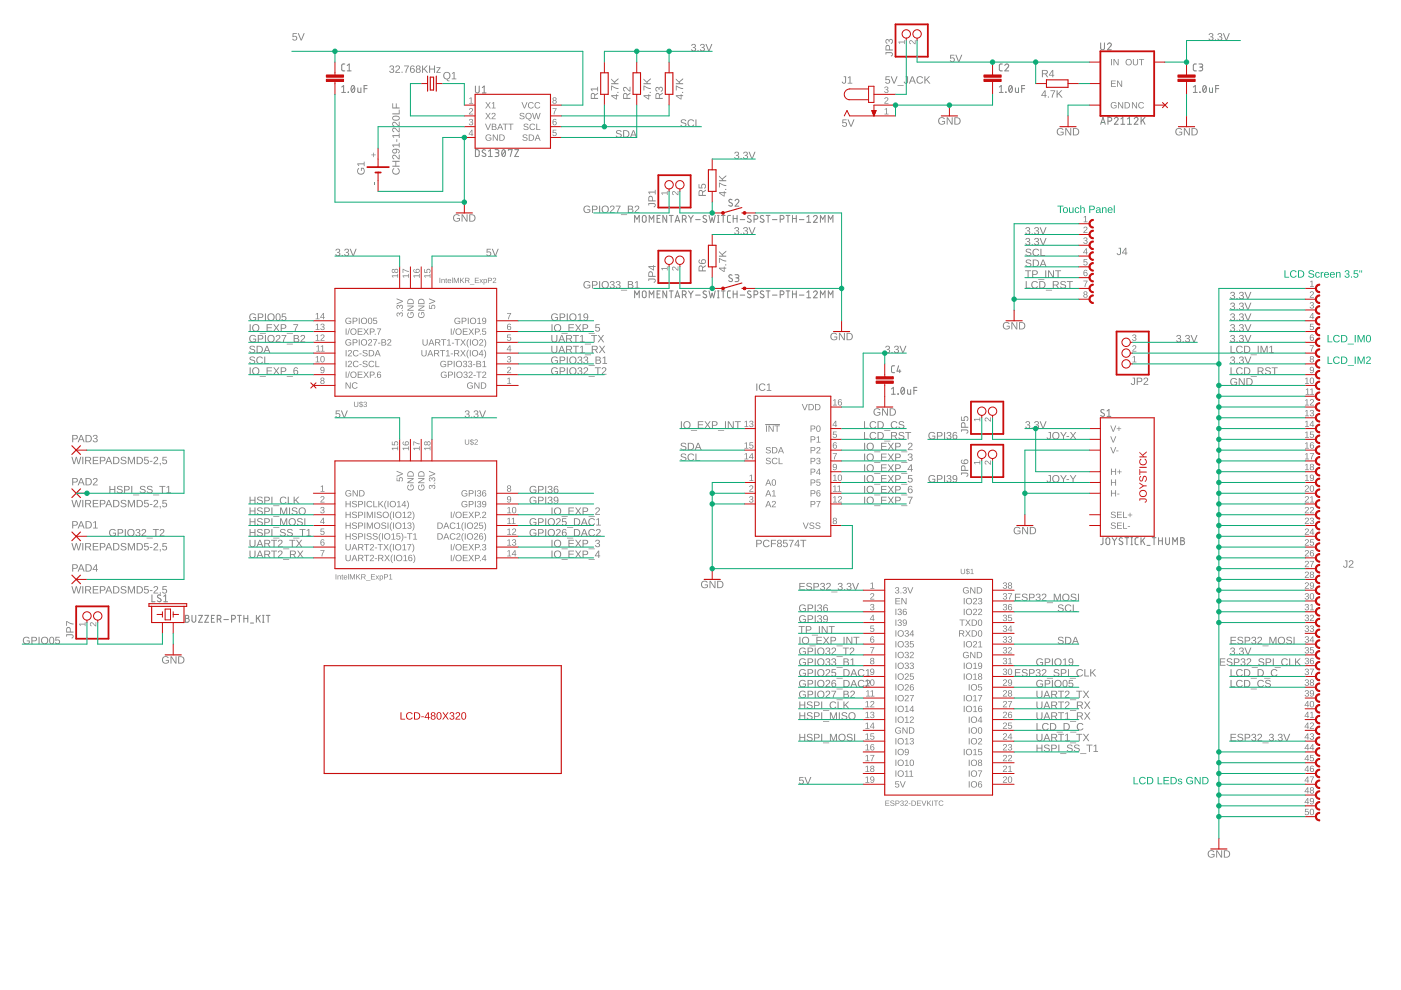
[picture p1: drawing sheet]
<svg xmlns="http://www.w3.org/2000/svg" width="297mm" height="210mm" viewBox="0 0 297 210" stroke-linecap="round" stroke-linejoin="round" font-family="sans-serif">
<g fill="none" stroke="#808080" stroke-width=".21">
<path d="M233.8 114v1.3l-.4 .2M234.6 114.1l.3-.1 .3 .1 .1 1a.4 .4 0 0 1-.4 .4 .4 .4 0 0 1-.4-.4zM235.8 114l.5 .7M236.3 114.7v.8M236.8 114l-.5 .7M238 114.1a.37 .37 0 0 0-.5-.1 .37 .37 0 0 0-.1 .6l.6 .3a.4 .4 0 0 1-.2 .6 .4 .4 0 0 1-.5-.2M238.5 114h.8M238.9 114v1.5M239.8 115.5h.3M239.8 114h.3M239.9 114v1.5M241.3 114h-.4l-.2 .3v1l.3 .2h.3"/>
<path d="M241.9 114v1.5M242.2 114.6l.5 .9M242.7 114l-.8 .9M243.2 115.6h.6M244.3 114h.8M244.7 114v1.5M245.6 114v1.5M245.6 114.7h.8M246.4 114v1.5M247.1 114v1.1a.4 .4 0 0 0 .4 .4 .4 .4 0 0 0 .4-.4v-1.1M248.6 115.5v-1.5l.5 .8 .5-.8v1.5M250.3 114l.7 .1 .1 .3-.3 .3a.41 .41 0 0 1 .4 .4 .41 .41 0 0 1-.4 .4h-.5z"/>
<path d="M250.3 114.7h.5"/>
</g>
<path d="M160.3 114.5h.7a.48 .48 0 0 1 .5 .4 .48 .48 0 0 1-.5 .5h-.5v.6h-.2zM160.5 114.6v.6l.8-.1-.1-.4zM162 114.6l.7-.1 .5 .3-.2 .1a.57 .57 0 0 0-.9-.1 .57 .57 0 0 0 .1 .9 .57 .57 0 0 0 .8-.2l.2 .1a.79 .79 0 0 1-1.2 .3 .79 .79 0 0 1 0-1.3zM163.5 114.5h1v.1h-.8v.6h.8v.2h-.8v.6h-.2zM164.9 114.5a.45 .45 0 0 1 .7 0 .45 .45 0 0 1-.1 .7 .44 .44 0 0 1 .1 .7 .44 .44 0 0 1-.7 0 .44 .44 0 0 1 .1-.7l-.2-.2zM165 114.8a.29 .29 0 0 0 .5 0 .29 .29 0 0 0-.5 0zM164.9 115.6a.35 .35 0 0 0 .7 0 .35 .35 0 0 0-.7 0zM166.1 114.5h.8v.1h-.7v.5a.53 .53 0 0 1 .8 .3 .53 .53 0 0 1-.4 .7 .53 .53 0 0 1-.6-.4l.2-.1a.34 .34 0 0 0 .5 .2 .34 .34 0 0 0 0-.5 .34 .34 0 0 0-.5 0h-.2zM167.2 114.5h1.1l-.6 1.5h-.2l.1-.4 .5-1h-.9zM169.1 114.5h.2v1h.3v.2h-.3v.3h-.1v-.3h-.8zM169.2 114.7l-.6 .8h.6zM169.7 114.5h1.2v.1h-.5v1.4h-.2v-1.4h-.5z" fill="#808080"/>
<g fill="none" stroke="#808080" stroke-width=".21">
<path d="M134.6 47.1v-1.4l.4 .8 .5-.8v1.4M136.3 45.8l.3-.1 .3 .1 .1 .9a.4 .4 0 0 1-.4 .4 .4 .4 0 0 1-.4-.4zM137.6 47.1v-1.4l.5 .8 .5-.8v1.4M139.3 46.3h.5M140 45.7h-.7v1.4h.7M141.4 45.7v1.4l-.9-1.4v1.4M141.9 45.7h.8M142.3 45.7v1.4M143.1 47.1l.5-1.4 .5 1.4M143.3 46.8h.7M144.7 46.5h.4a.4 .4 0 0 0 .4-.4 .4 .4 0 0 0-.4-.4h-.4v1.4M145.2 46.5l.3 .6"/>
<path d="M146 45.7l.5 .7M146.5 46.4v.7M147 45.7l-.5 .7M147.5 46.6h1M149.8 45.8a.37 .37 0 0 0-.6-.1 .37 .37 0 0 0 0 .6l.5 .2a.35 .35 0 0 1 .1 .5 .35 .35 0 0 1-.5 .1l-.3-.2M150.3 45.7l.4 1.4 .3-.9 .3 .9 .3-1.4M152.1 47.1h.4M152.1 45.7h.4M152.3 45.7v1.4M152.9 45.7h.8M153.3 45.7v1.4M154.9 45.7h-.5l-.2 .3 .1 .9 .1 .2h.5"/>
<path d="M155.4 46.3h.9M155.4 45.7v1.4M156.3 45.7v1.4M156.9 46.6h1M159.2 45.8l-.2-.1a.34 .34 0 0 0-.5 .1 .34 .34 0 0 0 .2 .5l.4 .2a.4 .4 0 0 1 0 .7 .4 .4 0 0 1-.6-.3M159.9 46.5h.4a.4 .4 0 0 0 .4-.4 .4 .4 0 0 0-.4-.4h-.4v1.4M161.9 45.8a.37 .37 0 0 0-.6-.1 .37 .37 0 0 0 .1 .6l.4 .2a.34 .34 0 0 1 .1 .5 .34 .34 0 0 1-.4 .1l-.3-.2M162.4 45.7h.9M162.9 45.7v1.4M163.8 46.6h.9M165.4 46.5h.4a.4 .4 0 0 0 .4-.4 .4 .4 0 0 0-.4-.4h-.4v1.4M166.7 45.7h.8"/>
<path d="M167.1 45.7v1.4M168 46.3h.8M168 45.7v1.4M168.8 45.7v1.4M169.5 46.6h1M171.1 47.1h.8M171.1 46l.4-.3v1.4M172.5 46a.41 .41 0 0 1 .5-.3 .41 .41 0 0 1 .2 .6l-.7 .8h.8M173.9 47.1v-1.4l.5 .8 .5-.8v1.4M175.6 47.1v-1.4l.5 .8 .5-.8v1.4M134.6 63.1v-1.4l.4 .8 .5-.8v1.4M136.3 61.8h.6l.1 .9a.4 .4 0 0 1-.4 .4 .4 .4 0 0 1-.4-.4z"/>
<path d="M137.6 63.1v-1.4l.5 .8 .5-.8v1.4M139.3 62.3h.5M140 61.7h-.7v1.4h.7M141.4 61.7v1.4l-.9-1.4v1.4M141.9 61.7h.8M142.3 61.7v1.4M143.1 63.1l.5-1.4 .5 1.4M143.3 62.8h.7M144.7 62.5h.4a.4 .4 0 0 0 .4-.4 .4 .4 0 0 0-.4-.4h-.4v1.4M145.2 62.5l.3 .6M146 61.7l.5 .7M146.5 62.4v.7"/>
<path d="M147 61.7l-.5 .7M147.5 62.6h1M149.8 61.8a.37 .37 0 0 0-.6-.1 .37 .37 0 0 0 0 .6l.5 .2a.4 .4 0 0 1-.1 .7 .4 .4 0 0 1-.6-.3M150.3 61.7l.4 1.4 .3-.9 .3 .9 .3-1.4M152.1 63.1h.4M152.1 61.7h.4M152.3 61.7v1.4M152.9 61.7h.8M153.3 61.7v1.4M154.9 61.7h-.5l-.2 .3 .1 .9 .1 .2h.5M155.4 61.7v1.4M155.4 62.3h.9"/>
<path d="M156.3 61.7v1.4M156.9 62.6h1M159.2 61.8l-.2-.1a.34 .34 0 0 0-.5 .1 .34 .34 0 0 0 .2 .5l.4 .2a.4 .4 0 0 1-.1 .7 .4 .4 0 0 1-.5-.3M159.9 62.5h.4a.4 .4 0 0 0 .4-.4 .4 .4 0 0 0-.4-.4h-.4v1.4M161.9 61.8a.37 .37 0 0 0-.6-.1 .37 .37 0 0 0 .1 .6l.4 .2a.4 .4 0 0 1 0 .7 .4 .4 0 0 1-.6-.3M162.4 61.7h.9M162.9 61.7v1.4M163.8 62.6h.9M165.4 62.5h.4a.4 .4 0 0 0 .4-.4 .4 .4 0 0 0-.4-.4h-.4v1.4M166.7 61.7h.8M167.1 61.7v1.4M168 61.7v1.4"/>
<path d="M168 62.3h.8M168.8 61.7v1.4M169.5 62.6h1M171.1 62l.4-.3v1.4M171.1 63.1h.8M172.5 62a.41 .41 0 0 1 .5-.3 .41 .41 0 0 1 .2 .6l-.7 .8h.8M173.9 63.1v-1.4l.5 .8 .5-.8v1.4M175.6 63.1v-1.4l.5 .8 .5-.8v1.4"/>
</g>
<g fill="#808080">
<path d="M71.2 121.8h.1v1.1h-.1zM71.6 122l.1 .2a.29 .29 0 0 1 .3-.2 .29 .29 0 0 1 .2 .3v.6h-.1v-.7a.21 .21 0 0 0-.3-.1 .21 .21 0 0 0-.1 .3v.5h-.1zM72.5 121.8l.3 .2-.2 .1v.5l.2 .3-.3-.2-.1-.7zM73 122.1l.5-.1 .1 .4-.6 .1a.25 .25 0 0 0 .2 .3 .25 .25 0 0 0 .3-.2l.1 .1a.43 .43 0 0 1-.7 .1 .43 .43 0 0 1 .1-.7zM73.1 122.2l-.1 .2h.5l-.2-.3zM73.8 121.7h.1v1.2h-.1zM74.2 121.8h.2l.3 .9 .4-.9h.2v1.1h-.2v-1l-.3 1-.5-1v1h-.1zM75.5 121.8h.2v.5l.5-.5h.2l-.5 .4 .5 .7h-.1l-.5-.6-.1 .1v.5h-.2zM76.6 121.8h.5a.32 .32 0 0 1 .4 .2 .32 .32 0 0 1-.3 .4l.4 .5h-.2l-.3-.5h-.4v.5h-.1zM76.7 121.9v.4h.4a.21 .21 0 0 0 .3-.2 .21 .21 0 0 0-.3-.2zM77.6 123.1l.9 .1zM78.7 121.8h.8v.1h-.7v.3h.6v.1h-.6v.4h.7v.2h-.8zM79.6 122l.4 .3 .4-.3-.3 .4 .3 .5-.4-.4-.4 .4 .3-.5zM80.5 122l.1 .1a.3 .3 0 0 1 .4-.1 .3 .3 0 0 1 .2 .2 .44 .44 0 0 1-.3 .7l-.3-.2v.5h-.1zM80.7 122.1v.1a.31 .31 0 0 0 0 .4 .31 .31 0 0 0 .3 .1v-.5zM81.4 121.8h.5a.34 .34 0 0 1 .4 .3 .34 .34 0 0 1-.4 .3h-.3v.5h-.2zM81.6 121.9v.4h.5v-.4zM82.5 121.9l.4-.1v.9h.3v.2h-.7v-.2h.3v-.8l-.3 .2z"/>
<path d="M93.2 58.9h.1v1.1h-.1zM93.6 59.2l.1 .1a.29 .29 0 0 1 .4-.1 .29 .29 0 0 1 .2 .2v.6h-.2v-.6a.21 .21 0 0 0-.2-.2 .21 .21 0 0 0-.2 .3v.5h-.1zM94.6 59l.2 .2-.2 .1v.5l.2 .2-.3-.2-.1-.6zM95 59.3l.5-.1 .2 .4h-.7a.25 .25 0 0 0 .2 .3 .25 .25 0 0 0 .3-.1h.1a.43 .43 0 0 1-.6 .1 .43 .43 0 0 1 0-.6zM95.1 59.3l-.1 .2h.5l-.1-.2zM95.8 58.8h.2v1.2h-.2zM96.2 58.9h.2l.4 .9 .3-.9h.2v1.1h-.1v-1l-.4 1-.5-1v1h-.1zM97.6 58.9h.1v.6l.5-.6h.2l-.5 .5 .6 .6h-.2l-.5-.5-.1 .1v.4h-.1zM98.6 58.9h.5a.32 .32 0 0 1 .4 .3 .32 .32 0 0 1-.2 .3l.3 .5h-.2l-.3-.5h-.3v.5h-.2zM98.8 59v.4h.3a.21 .21 0 0 0 .3-.2 .21 .21 0 0 0-.3-.2zM99.6 60.2l1 .1zM100.7 58.9h.8v.1h-.7v.4h.7v.1h-.7v.4h.8v.1h-.9zM101.7 59.2l.3 .3 .4-.3-.3 .4 .3 .4-.4-.3-.4 .3 .3-.4zM102.5 59.2l.2 .1a.3 .3 0 0 1 .3-.2 .3 .3 0 0 1 .2 .3 .44 .44 0 0 1-.3 .6l-.2-.1v.4h-.2zM102.8 59.3h-.1a.31 .31 0 0 0 0 .4 .31 .31 0 0 0 .4 .1v-.5zM103.5 58.9h.4a.34 .34 0 0 1 .4 .3 .34 .34 0 0 1-.4 .4h-.3v.4h-.1zM103.6 59v.5l.5-.1v-.3zM104.6 59a.38 .38 0 0 1 .6 .1 .38 .38 0 0 1-.3 .5l-.3 .3h.6v.1h-.7l.5-.6a.21 .21 0 0 0-.1-.4 .21 .21 0 0 0-.3 .2h-.1z"/>
<path d="M187.7 169.7h.8v.2h-.6v.3h.6v.1h-.6v.4h.7v.2h-.9zM188.9 169.8l.5-.1 .2 .3h-.1a.25 .25 0 0 0-.3-.2 .25 .25 0 0 0-.2 .3 .47 .47 0 0 1 .5 .2 .47 .47 0 0 1 0 .5h-.5l-.3-.2h.2a.3 .3 0 0 0 .3 .2 .3 .3 0 0 0 .2-.4l-.6-.2zM189.9 169.7h.4a.34 .34 0 0 1 .4 .4 .34 .34 0 0 1-.4 .3h-.3v.5h-.1zM190 169.9v.4l.5-.1v-.3zM191 169.8a.32 .32 0 0 1 .5 0 .32 .32 0 0 1-.1 .5 .3 .3 0 0 1 .2 .3 .3 .3 0 0 1-.4 .3l-.3-.3 .3 .2a.21 .21 0 0 0 .3-.3 .21 .21 0 0 0-.3-.1l-.1-.2a.22 .22 0 0 0 .3-.1 .22 .22 0 0 0-.1-.3 .22 .22 0 0 0-.3 .2h-.1zM191.9 169.8a.38 .38 0 0 1 .6 .2 .38 .38 0 0 1-.4 .5l-.2 .2h.6v.2h-.7l.5-.7a.21 .21 0 0 0-.1-.3 .21 .21 0 0 0-.3 .1h-.1zM192.7 170.4h.3v.1h-.3zM193.3 169.7h.3a.55 .55 0 0 1 .6 .6 .55 .55 0 0 1-.5 .6h-.4zM193.4 169.9v.8a.47 .47 0 0 0 .7-.4 .47 .47 0 0 0-.7-.4zM194.4 169.7h.9v.2h-.7v.3h.6v.1h-.6v.4h.7v.2h-.9zM195.4 169.7h.1l.4 1 .4-1h.1l-.4 1.2h-.2zM196.6 169.7h.1v.6l.5-.6h.2l-.5 .5 .6 .7h-.2l-.4-.6-.2 .1v.5h-.1zM197.6 169.7h.2v1.2h-.2zM198 169.7h.9v.2h-.4v1h-.1v-1h-.4zM199.2 169.9l.5-.2 .3 .3-.1 .1a.41 .41 0 0 0-.6-.1 .41 .41 0 0 0 0 .6 .41 .41 0 0 0 .6-.1l.1 .1a.57 .57 0 0 1-.8 .1 .57 .57 0 0 1 0-.8z"/>
<path d="M136.4 20.2h1.1v-.2h.1v.2h.4v.2h-.4v.7h-.1l-1.1-.7zM136.7 20.4l.8 .5v-.5zM137.7 19.5h.3v.2h-.3zM136.4 18.1l1.6 .6v.2l-.6-.1-.8-.5v.9h-.2zM136.4 16.7l.7 .6 .9-.7v.2l-.8 .6 .2 .2h.6v.3h-1.6v-.3h.8l-.8-.7z"/>
<path d="M143.3 20.2h1v-.2h.2v.2h.3v.2h-.3v.7h-.2l-1-.7zM143.5 20.4l.8 .5v-.5zM144.6 19.5h.2v.2h-.2zM143.3 18.1l1.5 .6v.2l-.6-.1-.7-.5v.9h-.2zM143.3 16.7l.7 .6 .8-.7v.2l-.7 .6 .1 .2h.6v.3h-1.5v-.3h.8l-.8-.7z"/>
<path d="M129.6 20.2h1v-.2h.2v.2h.3v.2h-.3v.7h-.2l-1-.7zM129.8 20.4l.8 .5v-.5zM130.9 19.5h.2v.2h-.2zM129.6 18.1l1.5 .6v.2l-.6-.1-.8-.5v.9h-.1zM129.6 16.7l.6 .6 .9-.7v.2l-.7 .6 .1 .2h.6v.3h-1.5v-.3h.8l-.8-.7z"/>
<path d="M83.4 35.7l.1-.1 .1 .2a.57 .57 0 0 0 0 .9 .57 .57 0 0 0 .8-.1 .57 .57 0 0 0-.1-.8v-.2a.78 .78 0 0 1 .3 1.1 .78 .78 0 0 1-1.2 .2 .78 .78 0 0 1 0-1.2zM83.2 34.1h1.5v.2h-.7v.8h.7v.2h-1.5v-.2h.6v-.8h-.6zM83.3 32.9a.82 .82 0 0 1 1.1 .6l.2 .1v-.8h.1v1l-.3-.1-.4-.5a.32 .32 0 0 0-.6-.2 .32 .32 0 0 0 .2 .6v.2l-.4-.3zM83.2 31.8a.8 .8 0 0 1 1-.3 .8 .8 0 0 1 .5 .9l-.3 .1 .1-.6-.5-.2a.51 .51 0 0 1 0 .7 .51 .51 0 0 1-.7 .1 .51 .51 0 0 1-.1-.7zM83.4 32.1a.34 .34 0 0 0 .6 0 .34 .34 0 0 0-.6 0zM83.2 30.7h1.4v-.4h.1v.9h-.1v-.3h-1.2l.2 .3h-.2zM84 29.5h.2v.6h-.2zM83.2 28.7h1.4v-.4h.1v1h-.1v-.4h-1.2l.2 .3h-.2zM83.3 27.2a.82 .82 0 0 1 1.1 .5l.2 .1v-.8h.1v1.1l-.3-.2-.4-.4a.32 .32 0 0 0-.6-.2 .32 .32 0 0 0 .2 .6v.2l-.4-.4zM83.3 25.9a.82 .82 0 0 1 1.1 .6l.2 .1v-.8h.1v1l-.3-.1-.4-.4a.32 .32 0 0 0-.6-.2 .32 .32 0 0 0 .2 .5v.2l-.4-.3zM83.2 24.8a.92 .92 0 0 1 1.5 .3 .86 .86 0 0 1-.7 .5 .86 .86 0 0 1-.8-.5zM83.4 24.9a.59 .59 0 0 0 .3 .5 .59 .59 0 0 0 .6 0 .37 .37 0 0 0 .2-.6 .37 .37 0 0 0-.5-.1zM83.2 24h1.4v-.7h.1v.9h-1.5zM83.2 21.9h.2v.9h.5v-.9h.2v.9h.6v.2h-1.5z"/>
<path d="M96.3 45.6l.8-.2 .4 .4h-.2a.6 .6 0 0 0-.9 .1 .6 .6 0 0 0 .1 .8 .6 .6 0 0 0 .8 0v-.3h-.4v-.2h.6v.5a.84 .84 0 0 1-1.2 .1 .84 .84 0 0 1 0-1.2zM97.9 45.4h.2l.8 1.4v-1.4h.2v1.6h-.2l-.9-1.3 .1 1.3h-.2zM99.5 45.4h.5a.77 .77 0 0 1 .8 .8 .77 .77 0 0 1-.7 .8h-.6zM99.7 45.6v1.2a.66 .66 0 0 0 .9-.6 .66 .66 0 0 0-.9-.6z"/>
<path d="M82.7 14a.45 .45 0 0 1 .7 0 .45 .45 0 0 1-.2 .7 .41 .41 0 0 1 .4 .4 .41 .41 0 0 1-.5 .4l-.5-.3-.1-.2h.2a.31 .31 0 0 0 .5 .3 .31 .31 0 0 0 .1-.5l-.4-.1v-.1a.3 .3 0 0 0 .4-.2 .3 .3 0 0 0-.2-.4 .3 .3 0 0 0-.4 .3h-.1zM84 14a.53 .53 0 0 1 .8 .2 .53 .53 0 0 1-.5 .7l-.3 .4h.8v.1h-1l.1-.3 .5-.4a.32 .32 0 0 0 .1-.5 .32 .32 0 0 0-.5 .1h-.2zM85.1 15.2h.3v.2h-.3zM85.7 13.9h1l-.5 1.5h-.2v-.4l.5-.9h-.8zM87.2 14l.5-.1 .2 .3-.6-.1-.2 .5a.5 .5 0 0 1 .8 .1 .5 .5 0 0 1-.2 .8 .5 .5 0 0 1-.7-.4l-.1-.6zM87.1 14.9a.35 .35 0 0 0 .7 0 .35 .35 0 0 0-.7 0zM88.3 14a.45 .45 0 0 1 .7-.1 .45 .45 0 0 1-.1 .7 .44 .44 0 0 1 .1 .7 .44 .44 0 0 1-.7 0 .44 .44 0 0 1 .2-.7l-.3-.2zM88.4 14.3a.3 .3 0 0 0 .6 0 .3 .3 0 0 0-.6 0zM88.4 15a.32 .32 0 0 0 .6 0 .32 .32 0 0 0-.6 0zM89.5 13.9h.2v.8l.7-.8h.3l-.7 .7 .8 .8h-.3l-.6-.7-.2 .1v.6h-.2zM91 13.9h.2v.7h.8v-.7h.2v1.5h-.2v-.7h-.8v.7h-.2zM92.5 14.3h.9l-.7 1h.7v.1h-.9l.7-1h-.7z"/>
<path d="M178.6 25.3h.9v.2h-.7v.5a.53 .53 0 0 1 .7 .2 .53 .53 0 0 1-.3 .7 .53 .53 0 0 1-.7-.4h.2a.34 .34 0 0 0 .5 .1 .34 .34 0 0 0 .1-.5 .34 .34 0 0 0-.5 .1h-.2zM179.7 25.3h.2l.5 1.4 .5-1.4h.3l-.7 1.6h-.2z"/>
</g>
<path d="M233.4 26.4l.4-1.5 .5 1.5M233.5 26h.7M234.9 25.7h.4a.41 .41 0 0 0 .4-.4 .41 .41 0 0 0-.4-.4h-.4v1.5M236.3 25.2a.39 .39 0 0 1 .5-.3 .39 .39 0 0 1 .1 .6l-.6 .9h.8M237.7 26.4h.8M237.7 25.2l.4-.3v1.5M239.1 26.4h.8M239.1 25.2l.4-.3v1.5M240.5 25.2a.4 .4 0 0 1 .5-.3 .4 .4 0 0 1 .2 .6l-.7 .9h.8M241.9 24.9v1.5M242.3 25.4l.5 1M242.8 24.9l-.9 .9" fill="none" stroke="#808080" stroke-width=".21"/>
<g fill="#808080">
<path d="M199.1 25.1l.8-.2 .4 .3-.2 .1a.6 .6 0 0 0-.8 0 .6 .6 0 0 0 0 .9 .6 .6 0 0 0 .9-.1v-.3h-.5v-.2h.7v.6a.84 .84 0 0 1-1.2 .1 .84 .84 0 0 1-.1-1.2zM200.7 24.9h.3l.8 1.3v-1.3h.2v1.5h-.3l-.8-1.3v1.3h-.2zM202.3 24.9h.6a.77 .77 0 0 1 .8 .7 .77 .77 0 0 1-.8 .8h-.6zM202.6 25v1.3a.66 .66 0 0 0 .9-.7 .66 .66 0 0 0-.9-.6z"/>
<path d="M224.2 27.3l.8-.1 .5 .3-.2 .1a.6 .6 0 0 0-.9 0 .6 .6 0 0 0 .1 .8 .6 .6 0 0 0 .8 0v-.3h-.4v-.2h.6v.6a.84 .84 0 0 1-1.2 .1 .84 .84 0 0 1-.1-1.3zM225.9 27.2h.2l.8 1.3v-1.3h.2v1.5h-.2l-.9-1.3v1.3h-.1zM227.5 27.2h.5a.77 .77 0 0 1 .8 .7 .77 .77 0 0 1-.7 .8h-.6zM227.7 27.3v1.2a.66 .66 0 0 0 .9-.6 .66 .66 0 0 0-.9-.6z"/>
<path d="M221.5 19.2h.2v1h.2v.1h-.2v.4h-.2v-.4h-.7zM221.5 19.4l-.5 .8h.5zM222.2 20.5h.2v.2h-.2zM222.7 19.2h1l-.5 1.5h-.2v-.4l.5-1h-.8zM224 19.2h.2v.7l.8-.7h.2l-.6 .6 .7 .9h-.3l-.6-.7-.2 .1v.6h-.2z"/>
</g>
<g fill="none" stroke="#808080" stroke-width=".21">
<path d="M211.9 18.5l.4-.4v1.5M211.9 19.6h.8M213.2 19.6h.1M214 18.2l.2-.1a.86 .86 0 0 1 0 1.5 .91 .91 0 0 1-.2-1.4zM214.6 18.5l-.7 .8M215.3 18.6v.9l.2 .1h.4v-1M216.6 18.8h.7M217.3 18.1h-.7v1.5M253 19.6h.8M253 18.5l.4-.4v1.5M254.4 19.5v.1zM255.2 18.2l.2-.1a.79 .79 0 0 1 .4 .8 .79 .79 0 0 1-.5 .7l-.3-.7z"/>
<path d="M255.7 18.5l-.6 .8M256.4 18.6v.9l.3 .1h.4v-1M257.7 18.8h.7M258.4 18.1h-.7v1.5"/>
</g>
<g fill="#808080">
<path d="M249.4 27.3l.8-.1 .4 .3-.2 .1a.6 .6 0 0 0-.8 0 .6 .6 0 0 0 0 .8 .6 .6 0 0 0 .9 0v-.3h-.5v-.2h.7v.6a.84 .84 0 0 1-1.3 .1 .84 .84 0 0 1 0-1.3zM251 27.2h.2l.9 1.3v-1.3h.2v1.5h-.3l-.8-1.3v1.3h-.2zM252.6 27.2h.5a.77 .77 0 0 1 .9 .7 .77 .77 0 0 1-.8 .8h-.6zM252.8 27.3v1.2a.66 .66 0 0 0 .9-.6 .66 .66 0 0 0-.9-.6z"/>
<path d="M148.8 123.3l.8-.2 .5 .4-.2 .1a.6 .6 0 0 0-.9 0 .6 .6 0 0 0 0 .8 .6 .6 0 0 0 .9 0v-.3h-.5v-.2h.7v.6a.84 .84 0 0 1-1.2 0 .84 .84 0 0 1-.1-1.2zM150.4 123.2h.3l.8 1.3v-1.3h.2v1.5h-.3l-.8-1.3v1.3h-.2zM152.1 123.2h.5a.77 .77 0 0 1 .8 .7 .77 .77 0 0 1-.8 .8h-.5zM152.3 123.3v1.2a.66 .66 0 0 0 .9-.6 .66 .66 0 0 0-.9-.6z"/>
</g>
<g fill="none" stroke="#808080" stroke-width=".21">
<path d="M72.5 18.5l.4-.4v1.5M72.5 19.6h.8M73.8 19.5l.1 .1zM74.6 18.2l.2-.1a.86 .86 0 0 1 0 1.5 .91 .91 0 0 1-.2-1.4zM75.1 18.5l-.6 .8M75.9 18.6v.9l.2 .1h.4v-1M77.2 18.8h.6M77.8 18.1h-.6v1.5M189 82.5l.4-.4v1.5M189 83.6h.8M190.4 83.5l.1 .1zM191.2 82.2l.2-.1a.86 .86 0 0 1 0 1.5 .88 .88 0 0 1-.2-1.4z"/>
<path d="M191.7 82.5l-.6 .8M192.4 82.6v.8l.3 .2h.4v-1M193.8 82.8h.6M194.4 82.1h-.6v1.5"/>
</g>
<g fill="#808080">
<path d="M185.4 86.8l.8-.2 .4 .3-.2 .1a.6 .6 0 0 0-.8 0 .6 .6 0 0 0 0 .9 .6 .6 0 0 0 .9-.1v-.3h-.5v-.1h.7v.5a.84 .84 0 0 1-1.3 .1 .84 .84 0 0 1 0-1.2zM187 86.6h.3l.8 1.3v-1.3h.2v1.5h-.3l-.8-1.3v1.3h-.2zM188.6 86.6h.5a.77 .77 0 0 1 .9 .7 .77 .77 0 0 1-.8 .8h-.6zM188.8 86.8v1.2a.66 .66 0 0 0 .9-.6 .66 .66 0 0 0-.9-.6z"/>
<path d="M212.8 68.5l.8-.2 .5 .3-.2 .1a.6 .6 0 0 0-.9 0 .6 .6 0 0 0 0 .9 .6 .6 0 0 0 .9-.1v-.3h-.5v-.1h.7v.5a.84 .84 0 0 1-1.2 .1 .84 .84 0 0 1-.1-1.2zM214.4 68.3h.3l.8 1.3v-1.3h.2v1.5h-.3l-.8-1.3v1.3h-.2zM216.1 68.3h.5a.77 .77 0 0 1 .8 .7 .77 .77 0 0 1-.8 .8h-.5zM216.3 68.5v1.2a.66 .66 0 0 0 .9-.6 .66 .66 0 0 0-.9-.6z"/>
<path d="M256.2 180.5l.8-.2 .5 .3-.2 .1a.6 .6 0 0 0-.9 0 .6 .6 0 0 0 .1 .9 .6 .6 0 0 0 .8-.1v-.3h-.4v-.1h.6v.5a.84 .84 0 0 1-1.2 .1 .84 .84 0 0 1-.1-1.2zM257.9 180.3h.2l.8 1.3v-1.3h.2v1.5h-.2l-.9-1.3v1.3h-.1zM259.5 180.3h.5a.77 .77 0 0 1 .8 .7 .77 .77 0 0 1-.7 .8h-.6zM259.7 180.5v1.2a.66 .66 0 0 0 .9-.6 .66 .66 0 0 0-.9-.6z"/>
<path d="M176.3 70.8l.7-.2 .5 .3-.2 .1a.6 .6 0 0 0-.9 0 .6 .6 0 0 0 .1 .9 .6 .6 0 0 0 .8-.1v-.3h-.4v-.1h.6v.5a.84 .84 0 0 1-1.2 .1 .84 .84 0 0 1 0-1.2zM177.9 70.6h.2l.8 1.3v-1.3h.2v1.5h-.2l-.9-1.3 .1 1.3h-.2zM179.5 70.6h.5a.77 .77 0 0 1 .8 .7 .77 .77 0 0 1-.7 .8h-.6zM179.7 70.8v1.2a.66 .66 0 0 0 .9-.6 .66 .66 0 0 0-.9-.6z"/>
<path d="M152.4 40.8h1.1v-.3h.1v.3h.4v.1h-.4v.8h-.1l-1.1-.7zM152.7 40.9l.8 .6v-.6zM153.7 40.1h.3v.2h-.3zM152.4 38.7l1.6 .5v.3l-.6-.2-.8-.4v.8h-.2zM152.4 37.2l.7 .7 .9-.8v.3l-.8 .6 .2 .2h.6v.2h-1.6v-.2h.8l-.8-.7z"/>
<path d="M152.4 56.8h1.1v-.3h.1v.3h.4v.1h-.4v.8h-.1l-1.1-.7zM152.7 56.9l.8 .6v-.6zM153.7 56.1h.3v.2h-.3zM152.4 54.7l1.6 .5v.3l-.6-.2-.8-.4v.8h-.2zM152.4 53.2l.7 .7 .9-.8v.3l-.8 .6 .2 .2h.6v.2h-1.6v-.2h.8l-.8-.7z"/>
<path d="M215.1 111.9l.8-.2 .4 .4h-.2a.6 .6 0 0 0-.8 0 .6 .6 0 0 0 0 .9 .6 .6 0 0 0 .9-.1v-.2h-.5v-.2h.7v.5a.84 .84 0 0 1-1.2 .1 .84 .84 0 0 1-.1-1.2zM216.7 111.7h.3l.8 1.3v-1.3h.2v1.6h-.3l-.8-1.3v1.3h-.2zM218.3 111.7h.6a.77 .77 0 0 1 .8 .8 .77 .77 0 0 1-.8 .8h-.6zM218.6 111.9v1.2a.66 .66 0 0 0 .9-.6 .66 .66 0 0 0-.9-.6z"/>
<path d="M15.1 115.1h.3l.3 1.4 .4-1.4h.2l.4 1.4 .3-1.4h.2l-.4 1.6h-.3l-.3-1.3-.4 1.3h-.2zM17.5 115.1h.2v1.6h-.2zM18.1 115.1h.7a.45 .45 0 0 1 .5 .4 .45 .45 0 0 1-.4 .5l.5 .7h-.3l-.4-.7h-.4v.7h-.2zM18.3 115.3v.6h.5a.29 .29 0 0 0 .3-.3 .29 .29 0 0 0-.3-.3zM19.7 115.1h1.1v.2h-.9v.5h.9v.2h-.9v.5h1v.2h-1.2zM21.2 115.1h.6a.48 .48 0 0 1 .6 .5 .48 .48 0 0 1-.6 .5h-.4v.6h-.2zM21.4 115.3v.6l.7-.1-.1-.5zM22.9 115.1h.3l.6 1.6h-.2l-.2-.5h-.7l-.2 .5h-.2zM23.1 115.3l-.3 .8h.6zM24 115.1h.5a.77 .77 0 0 1 .8 .8 .77 .77 0 0 1-.7 .8h-.6zM24.2 115.3v1.2a.66 .66 0 0 0 .9-.6 .66 .66 0 0 0-.9-.6zM25.8 115.2l.6-.1 .4 .4h-.2a.36 .36 0 0 0-.5-.3 .36 .36 0 0 0-.2 .5 .74 .74 0 0 1 .9 .8l-.4 .2a.68 .68 0 0 1-.9-.4h.2a.41 .41 0 0 0 .5 .3 .41 .41 0 0 0 .3-.5l-.5-.2a.4 .4 0 0 1-.4-.2 .4 .4 0 0 1 .2-.5zM27.1 115.1h.3l.5 1.4 .4-1.4h.3v1.6h-.2v-1.4l-.5 1.4h-.1l-.5-1.4v1.4h-.2zM29 115.1h.5a.77 .77 0 0 1 .8 .8 .77 .77 0 0 1-.7 .8h-.6zM29.2 115.3v1.2a.66 .66 0 0 0 .9-.6 .66 .66 0 0 0-.9-.6zM30.6 115.1h.9v.2h-.7v.5a.53 .53 0 0 1 .7 .2 .53 .53 0 0 1-.3 .8 .53 .53 0 0 1-.7-.5h.2a.34 .34 0 0 0 .5 .2 .34 .34 0 0 0 .1-.6 .34 .34 0 0 0-.6 .1h-.1zM31.8 116h.5v.2h-.5zM32.7 115.2a.53 .53 0 0 1 .8 .3 .53 .53 0 0 1-.5 .7l-.3 .3h.8v.2h-1l.2-.4 .4-.4a.32 .32 0 0 0 .2-.5 .32 .32 0 0 0-.6 .1h-.2zM33.9 116.4h.2l-.1 .6h-.1zM34.5 115.1h.8v.2h-.7v.5a.53 .53 0 0 1 .8 .2 .53 .53 0 0 1-.4 .8 .53 .53 0 0 1-.6-.5h.2a.34 .34 0 0 0 .5 .2 .34 .34 0 0 0 0-.6 .34 .34 0 0 0-.5 .1h-.2z"/>
<path d="M15.1 106h.3l.3 1.4 .4-1.4h.2l.4 1.4 .3-1.4h.2l-.4 1.5h-.3l-.3-1.3-.4 1.3h-.2zM17.5 106h.2v1.5h-.2zM18.1 106h.7a.45 .45 0 0 1 .5 .4 .45 .45 0 0 1-.4 .5l.5 .6h-.3l-.4-.6h-.4v.6h-.2zM18.3 106.2v.5h.5a.29 .29 0 0 0 .3-.3 .29 .29 0 0 0-.3-.2zM19.7 106h1.1v.2h-.9v.5h.9v.1h-.9v.6h1v.1h-1.2zM21.2 106h.6a.48 .48 0 0 1 .6 .5 .48 .48 0 0 1-.6 .4h-.4v.6h-.2zM21.4 106.2v.6l.7-.2-.1-.4zM22.9 106h.3l.6 1.5h-.2l-.2-.4h-.7l-.2 .4h-.2zM23.1 106.2l-.3 .7h.6zM24 106h.5a.77 .77 0 0 1 .8 .7 .77 .77 0 0 1-.7 .8h-.6zM24.2 106.2v1.2a.66 .66 0 0 0 .9-.6 .66 .66 0 0 0-.9-.6zM25.8 106.1l.6-.1 .4 .3-.2 .1a.36 .36 0 0 0-.5-.3 .36 .36 0 0 0-.2 .4 .74 .74 0 0 1 .9 .8l-.4 .3a.68 .68 0 0 1-.9-.4l.2-.1a.41 .41 0 0 0 .5 .4 .41 .41 0 0 0 .3-.5l-.5-.2a.4 .4 0 0 1-.4-.3 .4 .4 0 0 1 .2-.4zM27.1 106h.3l.5 1.3 .4-1.3h.3v1.5h-.2v-1.3l-.5 1.3h-.1l-.5-1.3v1.3h-.2zM29 106h.5a.77 .77 0 0 1 .8 .7 .77 .77 0 0 1-.7 .8h-.6zM29.2 106.2v1.2a.66 .66 0 0 0 .9-.6 .66 .66 0 0 0-.9-.6zM30.6 106h.9v.2h-.7v.5a.53 .53 0 0 1 .7 .2 .53 .53 0 0 1-.3 .7 .53 .53 0 0 1-.7-.4h.2a.34 .34 0 0 0 .5 .1 .34 .34 0 0 0 .1-.5 .34 .34 0 0 0-.6 0h-.1zM31.8 106.9h.5v.1h-.5zM32.7 106.1a.53 .53 0 0 1 .8 .2 .53 .53 0 0 1-.5 .7l-.3 .4h.8v.1h-1l.2-.3 .4-.4a.32 .32 0 0 0 .2-.5 .32 .32 0 0 0-.6 .1h-.2zM33.9 107.3h.2l-.1 .5h-.1zM34.5 106h.8v.2h-.7v.5a.53 .53 0 0 1 .8 .2 .53 .53 0 0 1-.4 .7 .53 .53 0 0 1-.6-.4h.2a.34 .34 0 0 0 .5 .1 .34 .34 0 0 0 0-.5 .34 .34 0 0 0-.5 0h-.2z"/>
</g>
<g fill="none" stroke="#808080" stroke-width=".21">
<path d="M39.3 130.5l.7 .1v.3l-.3 .2a.4 .4 0 0 1 .4 .4 .4 .4 0 0 1-.4 .4h-.4zM39.3 131.1h.4M40.7 130.5v1a.4 .4 0 0 0 .4 .4 .4 .4 0 0 0 .4-.4v-1M42.1 130.5h.8l-.8 1.4h.8M43.4 130.5h.8l-.8 1.4h.8M44.8 131.1h.5M45.5 130.5h-.7v1.4h.7M46.1 131.3h.4a.4 .4 0 0 0 .4-.4 .4 .4 0 0 0-.4-.4h-.4v1.4M46.5 131.3l.4 .6M47.5 131.4h.9M49.1 131.3h.4a.4 .4 0 0 0 .4-.4 .4 .4 0 0 0-.4-.4h-.4v1.4M50.4 130.5h.8"/>
<path d="M50.8 130.5v1.4M51.7 131.1h.8M51.7 130.5v1.4M52.5 130.5v1.4M53.1 132.1h.7M54.4 130.5v1.4M54.7 131l.5 .9M55.2 130.5l-.8 .9M55.7 131.9h.3M55.7 130.5h.3M55.8 130.5v1.4M56.5 130.5h.8"/>
<path d="M56.9 130.5v1.4"/>
</g>
<g fill="#808080">
<path d="M277.8 59.7l.5-.2v1.2h.3v.1h-.9v-.1h.4v-1l-.3 .2z"/>
<path d="M277.8 61.9a.45 .45 0 0 1 .7 .2 .45 .45 0 0 1-.4 .6l-.2 .3h.7v.1h-.9l.5-.6a.27 .27 0 0 0 .1-.5 .27 .27 0 0 0-.4 .1h-.2z"/>
<path d="M277.8 64.1a.38 .38 0 0 1 .7 0 .38 .38 0 0 1-.2 .6 .36 .36 0 0 1 .3 .4 .36 .36 0 0 1-.5 .3l-.4-.2v-.1l.1-.1a.27 .27 0 0 0 .4 .3 .27 .27 0 0 0 .1-.4l-.3-.1v-.1a.26 .26 0 0 0 .4-.2 .26 .26 0 0 0-.2-.3 .26 .26 0 0 0-.3 .2h-.2z"/>
<path d="M277.8 68.6h.7v.2h-.6v.4a.45 .45 0 0 1 .6 .2 .45 .45 0 0 1-.2 .6 .45 .45 0 0 1-.6-.3l.4 .2a.3 .3 0 0 0 .3-.5 .3 .3 0 0 0-.5 0h-.2z"/>
<path d="M277.7 73.2h.9l-.5 1.3h-.2l.1-.3 .4-.8h-.7z"/>
<path d="M235.4 92.5h.2l.4 1.2 .5-1.2h.2l-.6 1.3h-.2z"/>
<path d="M235.5 101.6h.2v.6h.7v-.6h.2v1.4h-.2v-.6h-.7v.6h-.2z"/>
<path d="M34.5 139.3l.8-.2 .5 .4h-.2a.6 .6 0 0 0-.9 .1 .6 .6 0 0 0 .1 .8 .6 .6 0 0 0 .8 0v-.3h-.4v-.2h.6v.6a.84 .84 0 0 1-1.2 0 .84 .84 0 0 1-.1-1.2zM36.2 139.1h.2l.8 1.4v-1.4h.2v1.6h-.2l-.9-1.3v1.3h-.1zM37.8 139.1h.5a.77 .77 0 0 1 .8 .8 .77 .77 0 0 1-.7 .8h-.6zM38 139.3v1.2a.66 .66 0 0 0 .9-.6 .66 .66 0 0 0-.9-.6z"/>
<path d="M15.1 96.9h.3l.3 1.3 .4-1.3h.2l.4 1.3 .3-1.3h.2l-.4 1.5h-.3l-.3-1.3-.4 1.3h-.2zM17.5 96.9h.2v1.5h-.2zM18.1 96.9h.7a.45 .45 0 0 1 .5 .3 .45 .45 0 0 1-.4 .5l.5 .7h-.3l-.4-.6h-.4v.6h-.2zM18.3 97v.6h.5a.29 .29 0 0 0 .3-.3 .29 .29 0 0 0-.3-.3zM19.7 96.9h1.1v.1h-.9v.5h.9v.2h-.9v.5h1v.2h-1.2zM21.2 96.9h.6a.48 .48 0 0 1 .6 .4 .48 .48 0 0 1-.6 .5h-.4v.6h-.2zM21.4 97v.6l.7-.1-.1-.4zM22.9 96.9h.3l.6 1.5h-.2l-.2-.4h-.7l-.2 .4h-.2zM23.1 97l-.3 .8h.6zM24 96.9h.5a.77 .77 0 0 1 .8 .7 .77 .77 0 0 1-.7 .8h-.6zM24.2 97v1.2a.66 .66 0 0 0 .9-.6 .66 .66 0 0 0-.9-.6zM25.8 96.9h.6l.4 .3h-.2a.36 .36 0 0 0-.5-.2 .36 .36 0 0 0-.2 .4 .74 .74 0 0 1 .9 .8l-.4 .2a.68 .68 0 0 1-.9-.4h.2a.41 .41 0 0 0 .5 .3 .41 .41 0 0 0 .3-.5l-.5-.1a.4 .4 0 0 1-.4-.3 .4 .4 0 0 1 .2-.5zM27.1 96.9h.3l.5 1.3 .4-1.3h.3v1.5h-.2v-1.4l-.5 1.4h-.1l-.5-1.4v1.4h-.2zM29 96.9h.5a.77 .77 0 0 1 .8 .7 .77 .77 0 0 1-.7 .8h-.6zM29.2 97v1.2a.66 .66 0 0 0 .9-.6 .66 .66 0 0 0-.9-.6zM30.6 96.9h.9v.1h-.7v.5a.53 .53 0 0 1 .7 .3 .53 .53 0 0 1-.3 .7 .53 .53 0 0 1-.7-.4l.2-.1a.34 .34 0 0 0 .5 .2 .34 .34 0 0 0 .1-.5 .34 .34 0 0 0-.6 0h-.1zM31.8 97.7h.5v.2h-.5zM32.7 96.9a.53 .53 0 0 1 .8 .3 .53 .53 0 0 1-.5 .7l-.3 .3h.8v.2h-1l.2-.4 .4-.4a.32 .32 0 0 0 .2-.5 .32 .32 0 0 0-.6 .2l-.2-.1zM33.9 98.2h.2l-.1 .5h-.1zM34.5 96.9h.8v.1h-.7v.5a.53 .53 0 0 1 .8 .3 .53 .53 0 0 1-.4 .7 .53 .53 0 0 1-.6-.4l.2-.1a.34 .34 0 0 0 .5 .2 .34 .34 0 0 0 0-.5 .34 .34 0 0 0-.5 0h-.2z"/>
<path d="M15.1 124.3h.3l.3 1.3 .4-1.3h.2l.4 1.3 .3-1.3h.2l-.4 1.5h-.3l-.3-1.3-.4 1.3h-.2zM17.5 124.3h.2v1.5h-.2zM18.1 124.3h.7a.45 .45 0 0 1 .5 .3 .45 .45 0 0 1-.4 .6l.5 .6h-.3l-.4-.6h-.4v.6h-.2zM18.3 124.5v.5h.5a.29 .29 0 0 0 .3-.3 .29 .29 0 0 0-.3-.2zM19.7 124.3h1.1v.2h-.9v.5h.9v.1h-.9v.6h1v.1h-1.2zM21.2 124.3h.6a.48 .48 0 0 1 .6 .4 .48 .48 0 0 1-.6 .5h-.4v.6h-.2zM21.4 124.5v.6l.7-.2-.1-.4zM22.9 124.3h.3l.6 1.5h-.2l-.2-.4h-.7l-.2 .4h-.2zM23.1 124.4l-.3 .8h.6zM24 124.3h.5a.77 .77 0 0 1 .8 .7 .77 .77 0 0 1-.7 .8h-.6zM24.2 124.5v1.2a.66 .66 0 0 0 .9-.6 .66 .66 0 0 0-.9-.6zM25.8 124.4l.6-.1 .4 .3-.2 .1a.36 .36 0 0 0-.5-.3 .36 .36 0 0 0-.2 .4 .74 .74 0 0 1 .9 .8l-.4 .2a.68 .68 0 0 1-.9-.3l.2-.1a.41 .41 0 0 0 .5 .3 .41 .41 0 0 0 .3-.5l-.5-.1a.4 .4 0 0 1-.4-.3 .4 .4 0 0 1 .2-.4zM27.1 124.3h.3l.5 1.3 .4-1.3h.3v1.5h-.2v-1.3l-.5 1.3h-.1l-.5-1.3v1.3h-.2zM29 124.3h.5a.77 .77 0 0 1 .8 .7 .77 .77 0 0 1-.7 .8h-.6zM29.2 124.5v1.2a.66 .66 0 0 0 .9-.6 .66 .66 0 0 0-.9-.6zM30.6 124.3h.9v.2h-.7v.4a.53 .53 0 0 1 .7 .3 .53 .53 0 0 1-.3 .7 .53 .53 0 0 1-.7-.4h.2a.34 .34 0 0 0 .5 .1 .34 .34 0 0 0 .1-.5 .34 .34 0 0 0-.6 0h-.1zM31.8 125.1h.5v.2h-.5zM32.7 124.4a.53 .53 0 0 1 .8 .2 .53 .53 0 0 1-.5 .7l-.3 .4h.8v.1h-1l.2-.3 .4-.4a.32 .32 0 0 0 .2-.6 .32 .32 0 0 0-.6 .2h-.2zM33.9 125.6h.2l-.1 .5h-.1zM34.5 124.3h.8v.2h-.7v.4a.53 .53 0 0 1 .8 .3 .53 .53 0 0 1-.4 .7 .53 .53 0 0 1-.6-.4h.2a.34 .34 0 0 0 .5 .1 .34 .34 0 0 0 0-.5 .34 .34 0 0 0-.5 0h-.2z"/>
<path d="M278.3 66.4h.1v.9h.2v.1h-.2v.3h-.1v-.3h-.7zM278.3 66.6l-.5 .7h.5z"/>
<path d="M277.8 71.1l.4-.2 .4 .3-.6-.1-.1 .5a.45 .45 0 0 1 .7 .2 .45 .45 0 0 1-.4 .6 .45 .45 0 0 1-.5-.6zM277.8 71.8a.3 .3 0 0 0 .6 0 .3 .3 0 0 0-.6 0z"/>
<path d="M277.8 75.6a.39 .39 0 0 1 .6-.1 .39 .39 0 0 1-.1 .6 .38 .38 0 0 1 .1 .6 .38 .38 0 0 1-.6 0 .38 .38 0 0 1 .1-.6l-.2-.2zM277.9 75.8a.25 .25 0 0 0 .5 0 .25 .25 0 0 0-.5 0zM277.9 76.5a.28 .28 0 0 0 .5 0 .28 .28 0 0 0-.5 0z"/>
<path d="M277.8 77.9a.63 .63 0 0 1 .8 .2 .63 .63 0 0 1-.1 .8l-.5 .2-.3-.2 .5 .1 .2-.5a.43 .43 0 0 1-.6 0 .43 .43 0 0 1 0-.6zM277.8 78.2a.3 .3 0 0 0 .6 0 .3 .3 0 0 0-.6 0z"/>
<path d="M276.7 80.3l.5-.2v1.2h.3v.1h-.8v-.1h.3v-1.1l-.3 .2zM277.8 80.2a.62 .62 0 0 1 .8 .2 .62 .62 0 0 1-.1 .8 .62 .62 0 0 1-.8-.2 .62 .62 0 0 1 .1-.8zM278 80.2a.57 .57 0 0 0-.2 .6 .57 .57 0 0 0 .5 .4 .57 .57 0 0 0 .2-.6 .57 .57 0 0 0-.5-.4z"/>
<path d="M276.9 82.6l.4-.2v1.1h.4v.2h-.9v-.2h.4v-1l-.3 .2zM277.8 82.6l.5-.2v1.1h.3v.2h-.8v-.2h.3v-1l-.3 .2z"/>
<path d="M276.7 84.9l.5-.3v1.2h.3v.2h-.8v-.2h.3v-1l-.3 .2zM277.9 84.7a.45 .45 0 0 1 .6 .2 .45 .45 0 0 1-.3 .6l-.3 .3h.7v.2h-.9l.5-.7a.27 .27 0 0 0 .2-.4 .27 .27 0 0 0-.5 .1h-.2z"/>
<path d="M276.7 87.1l.5-.2v1.2h.3v.2h-.8v-.2h.3v-1l-.3 .2zM277.8 87a.38 .38 0 0 1 .7 0 .38 .38 0 0 1-.2 .6 .36 .36 0 0 1 .3 .4 .36 .36 0 0 1-.4 .3l-.5-.2v-.2h.2a.27 .27 0 0 0 .3 .2 .27 .27 0 0 0 .1-.4h-.3v-.2a.26 .26 0 0 0 .4-.1 .26 .26 0 0 0-.2-.4 .26 .26 0 0 0-.3 .3h-.2z"/>
<path d="M276.7 89.4l.5-.2v1.2h.3v.1h-.8v-.1h.3v-1l-.3 .2zM278.3 89.2h.1v.9h.2v.1h-.2v.3h-.1v-.3h-.6zM278.3 89.4l-.5 .7h.5z"/>
<path d="M276.7 91.7l.5-.2v1.2h.3v.1h-.8v-.1h.3v-1l-.3 .2zM277.8 91.5h.7v.1h-.6v.5a.45 .45 0 0 1 .7 .2 .45 .45 0 0 1-.3 .6 .45 .45 0 0 1-.6-.4l.4 .2a.3 .3 0 0 0 .3-.4 .3 .3 0 0 0-.5-.1h-.2z"/>
<path d="M276.7 94l.5-.2v1.2h.3v.1h-.8v-.1h.3v-1.1l-.3 .3zM277.8 94l.4-.2 .4 .2-.5-.1-.2 .5a.45 .45 0 0 1 .7 .2 .45 .45 0 0 1-.4 .6 .45 .45 0 0 1-.5-.5zM277.9 94.7a.28 .28 0 0 0 .5 0 .28 .28 0 0 0-.5 0z"/>
<path d="M276.7 96.3l.5-.2v1.2h.3v.1h-.8v-.1h.3v-1.1l-.3 .2zM277.7 96.1h.9l-.5 1.3h-.1v-.4l.4-.8h-.7z"/>
<path d="M276.7 98.6l.5-.2v1.1h.3v.2h-.8v-.2h.3v-1l-.3 .2zM277.8 98.4a.39 .39 0 0 1 .7 0 .39 .39 0 0 1-.2 .6 .38 .38 0 0 1 .1 .6 .38 .38 0 0 1-.5 0 .38 .38 0 0 1 .1-.6l-.3-.2zM277.9 98.7a.25 .25 0 0 0 .5 0 .25 .25 0 0 0-.5 0zM277.9 99.3a.28 .28 0 0 0 .5 0 .28 .28 0 0 0-.5 0z"/>
<path d="M276.7 100.9l.5-.3v1.2h.3v.2h-.8v-.2h.3v-1l-.3 .2zM277.8 100.7a.63 .63 0 0 1 .8 .3 .63 .63 0 0 1-.1 .8l-.5 .2-.3-.3 .5 .1 .2-.5a.43 .43 0 0 1-.6 .1 .43 .43 0 0 1 0-.7zM277.8 101.1a.3 .3 0 0 0 .6 0 .3 .3 0 0 0-.6 0z"/>
<path d="M276.8 103a.45 .45 0 0 1 .7 .2 .45 .45 0 0 1-.4 .6l-.3 .3h.7v.2h-.9l.5-.7a.27 .27 0 0 0 .2-.4 .27 .27 0 0 0-.5 .1h-.2zM277.8 103.1a.62 .62 0 0 1 .8 .2 .62 .62 0 0 1-.1 .8 .62 .62 0 0 1-.8-.2 .62 .62 0 0 1 .1-.8zM278 103.1a.57 .57 0 0 0-.2 .6 .57 .57 0 0 0 .5 .4 .57 .57 0 0 0 .2-.6 .57 .57 0 0 0-.5-.4z"/>
<path d="M276.8 105.3a.45 .45 0 0 1 .7 .2 .45 .45 0 0 1-.4 .6l-.3 .3h.7v.1h-.9l.5-.6a.27 .27 0 0 0 .2-.5 .27 .27 0 0 0-.5 .2l-.2-.1zM277.8 105.4l.5-.2v1.2h.3v.1h-.8v-.1h.3v-1l-.3 .2z"/>
<path d="M276.8 107.6a.45 .45 0 0 1 .7 .2 .45 .45 0 0 1-.4 .6l-.3 .3h.7v.1h-.9l.5-.6a.27 .27 0 0 0 .2-.5 .27 .27 0 0 0-.5 .1h-.2zM277.9 107.6a.45 .45 0 0 1 .6 .2 .45 .45 0 0 1-.3 .6l-.3 .3h.7v.1h-.9l.5-.6a.27 .27 0 0 0 .2-.5 .27 .27 0 0 0-.5 .1h-.2z"/>
<path d="M276.8 109.9a.45 .45 0 0 1 .7 .2 .45 .45 0 0 1-.4 .6l-.3 .3h.7v.1h-.9l.5-.6a.27 .27 0 0 0 .2-.5 .27 .27 0 0 0-.5 .1h-.2zM277.8 109.9a.38 .38 0 0 1 .7-.1 .38 .38 0 0 1-.2 .6 .36 .36 0 0 1 .3 .5 .36 .36 0 0 1-.4 .2l-.5-.2v-.1h.2a.27 .27 0 0 0 .3 .2 .27 .27 0 0 0 .1-.4l-.3-.1v-.1a.26 .26 0 0 0 .4-.2 .26 .26 0 0 0-.2-.3 .26 .26 0 0 0-.3 .2h-.2z"/>
<path d="M276.8 112.1a.45 .45 0 0 1 .7 .2 .45 .45 0 0 1-.4 .7l-.3 .3h.7v.1h-.9l.5-.7a.27 .27 0 0 0 .2-.4 .27 .27 0 0 0-.5 .1h-.2zM278.3 112.1h.1v.9h.2v.1h-.2v.3h-.1v-.3h-.6zM278.3 112.3l-.5 .7h.5z"/>
<path d="M276.8 114.4a.45 .45 0 0 1 .7 .2 .45 .45 0 0 1-.4 .6l-.3 .3h.7v.2h-.9l.5-.7a.27 .27 0 0 0 .2-.4 .27 .27 0 0 0-.5 .1h-.2zM277.8 114.4h.7v.1h-.6v.4a.45 .45 0 0 1 .7 .2 .45 .45 0 0 1-.3 .6 .45 .45 0 0 1-.6-.3l.4 .2a.3 .3 0 0 0 .3-.5 .3 .3 0 0 0-.5 0h-.2z"/>
<path d="M276.8 116.7a.45 .45 0 0 1 .7 .2 .45 .45 0 0 1-.4 .6l-.3 .3h.7v.2h-.9l.5-.7a.27 .27 0 0 0 .2-.4 .27 .27 0 0 0-.5 .1h-.2zM277.8 116.8l.4-.2 .4 .3-.5-.1-.2 .5a.45 .45 0 0 1 .7 .2 .45 .45 0 0 1-.4 .6 .45 .45 0 0 1-.5-.6zM277.9 117.5a.28 .28 0 0 0 .5 0 .28 .28 0 0 0-.5 0z"/>
<path d="M276.8 119a.45 .45 0 0 1 .7 .2 .45 .45 0 0 1-.4 .6l-.3 .3h.7v.2h-.9l.5-.7a.27 .27 0 0 0 .2-.4 .27 .27 0 0 0-.5 .1h-.2zM277.7 118.9h.9l-.5 1.4h-.1v-.4l.4-.8h-.7z"/>
<path d="M276.8 121.3a.45 .45 0 0 1 .7 .2 .45 .45 0 0 1-.4 .6l-.3 .3h.7v.1h-.9l.5-.6a.27 .27 0 0 0 .2-.5 .27 .27 0 0 0-.5 .2l-.2-.1zM277.8 121.3a.39 .39 0 0 1 .7-.1 .39 .39 0 0 1-.2 .6 .38 .38 0 0 1 .1 .6 .38 .38 0 0 1-.5 0 .38 .38 0 0 1 .1-.6l-.3-.2zM277.9 121.5a.25 .25 0 0 0 .5 0 .25 .25 0 0 0-.5 0zM277.9 122.2a.28 .28 0 0 0 .5 0 .28 .28 0 0 0-.5 0z"/>
<path d="M276.8 123.6a.45 .45 0 0 1 .7 .2 .45 .45 0 0 1-.4 .6l-.3 .3h.7v.1h-.9l.5-.6a.27 .27 0 0 0 .2-.5 .27 .27 0 0 0-.5 .1h-.2zM277.8 123.6a.63 .63 0 0 1 .8 .2 .63 .63 0 0 1-.1 .9l-.5 .1-.3-.2 .5 .1 .2-.5a.43 .43 0 0 1-.6 0 .43 .43 0 0 1 0-.6zM277.8 123.9a.3 .3 0 0 0 .6 0 .3 .3 0 0 0-.6 0z"/>
<path d="M276.8 125.9a.38 .38 0 0 1 .6-.1 .38 .38 0 0 1-.2 .6 .36 .36 0 0 1 .3 .5 .36 .36 0 0 1-.4 .2l-.4-.2-.1-.1h.2a.27 .27 0 0 0 .4 .2 .27 .27 0 0 0 .1-.4l-.4-.1v-.1a.26 .26 0 0 0 .4-.2 .26 .26 0 0 0-.2-.3 .26 .26 0 0 0-.3 .2h-.2zM277.8 125.9a.62 .62 0 0 1 .8 .2 .62 .62 0 0 1-.1 .9 .62 .62 0 0 1-.8-.2 .62 .62 0 0 1 .1-.9zM278 125.9a.57 .57 0 0 0-.2 .6 .57 .57 0 0 0 .5 .5 .57 .57 0 0 0 .2-.6 .57 .57 0 0 0-.5-.5z"/>
<path d="M276.8 128.1a.38 .38 0 0 1 .6 0 .38 .38 0 0 1-.2 .6 .36 .36 0 0 1 .3 .4 .36 .36 0 0 1-.4 .3l-.4-.2-.1-.1 .2-.1a.27 .27 0 0 0 .4 .3 .27 .27 0 0 0 .1-.4l-.4-.1v-.2a.26 .26 0 0 0 .4-.1 .26 .26 0 0 0-.2-.3 .26 .26 0 0 0-.3 .2h-.2zM277.8 128.3l.5-.2v1.2h.3v.1h-.8v-.1h.3v-1.1l-.3 .2z"/>
<path d="M276.8 130.4a.38 .38 0 0 1 .6 0 .38 .38 0 0 1-.2 .6 .36 .36 0 0 1 .3 .4 .36 .36 0 0 1-.4 .3l-.4-.2-.1-.2h.2a.27 .27 0 0 0 .4 .3 .27 .27 0 0 0 .1-.5h-.4v-.2a.26 .26 0 0 0 .4-.1 .26 .26 0 0 0-.2-.3 .26 .26 0 0 0-.3 .2h-.2zM277.9 130.4a.45 .45 0 0 1 .6 .2 .45 .45 0 0 1-.3 .6l-.3 .3h.7v.2h-.9l.5-.7a.27 .27 0 0 0 .2-.4 .27 .27 0 0 0-.5 .1h-.2z"/>
<path d="M276.8 132.7a.38 .38 0 0 1 .6 0 .38 .38 0 0 1-.2 .6 .36 .36 0 0 1 .3 .4 .36 .36 0 0 1-.4 .3l-.4-.2-.1-.2h.2a.27 .27 0 0 0 .4 .2 .27 .27 0 0 0 .1-.4h-.4v-.2a.26 .26 0 0 0 .4-.1 .26 .26 0 0 0-.2-.4 .26 .26 0 0 0-.3 .3h-.2zM277.8 132.7a.38 .38 0 0 1 .7 0 .38 .38 0 0 1-.2 .6 .36 .36 0 0 1 .3 .4 .36 .36 0 0 1-.4 .3l-.5-.2v-.2h.2a.27 .27 0 0 0 .3 .2 .27 .27 0 0 0 .1-.4h-.3v-.2a.26 .26 0 0 0 .4-.1 .26 .26 0 0 0-.2-.4 .26 .26 0 0 0-.3 .3h-.2z"/>
<path d="M276.8 135a.38 .38 0 0 1 .6 0 .38 .38 0 0 1-.2 .6 .36 .36 0 0 1 .3 .4 .36 .36 0 0 1-.4 .3l-.4-.2-.1-.2h.2a.27 .27 0 0 0 .4 .2 .27 .27 0 0 0 .1-.4l-.4-.1v-.1a.26 .26 0 0 0 .4-.1 .26 .26 0 0 0-.2-.4 .26 .26 0 0 0-.3 .3h-.2zM278.3 134.9h.1v.9h.2v.2h-.2v.3h-.1v-.3h-.6zM278.3 135.1l-.5 .7h.5z"/>
<path d="M276.8 137.3a.38 .38 0 0 1 .6 0 .38 .38 0 0 1-.2 .6 .36 .36 0 0 1 .3 .4 .36 .36 0 0 1-.4 .3l-.4-.2-.1-.2h.2a.27 .27 0 0 0 .4 .2 .27 .27 0 0 0 .1-.4l-.4-.1v-.1a.26 .26 0 0 0 .4-.1 .26 .26 0 0 0-.2-.4 .26 .26 0 0 0-.3 .2h-.2zM277.8 137.2h.7v.2h-.6v.4a.45 .45 0 0 1 .7 .2 .45 .45 0 0 1-.3 .6 .45 .45 0 0 1-.6-.4l.4 .2a.3 .3 0 0 0 .3-.4 .3 .3 0 0 0-.5-.1h-.2z"/>
<path d="M276.8 139.6a.38 .38 0 0 1 .6-.1 .38 .38 0 0 1-.2 .6 .36 .36 0 0 1 .3 .5 .36 .36 0 0 1-.4 .2l-.4-.2-.1-.1h.2a.27 .27 0 0 0 .4 .2 .27 .27 0 0 0 .1-.4l-.4-.1v-.1a.26 .26 0 0 0 .4-.2 .26 .26 0 0 0-.2-.3 .26 .26 0 0 0-.3 .2h-.2zM277.8 139.7l.4-.2 .4 .2-.5-.1-.2 .5a.45 .45 0 0 1 .7 .2 .45 .45 0 0 1-.4 .6 .45 .45 0 0 1-.5-.5zM277.9 140.4a.28 .28 0 0 0 .5 0 .28 .28 0 0 0-.5 0z"/>
<path d="M276.8 141.9a.38 .38 0 0 1 .6-.1 .38 .38 0 0 1-.2 .6 .36 .36 0 0 1 .3 .5 .36 .36 0 0 1-.4 .2l-.4-.2-.1-.1h.2a.27 .27 0 0 0 .4 .2 .27 .27 0 0 0 .1-.4l-.4-.1v-.1a.26 .26 0 0 0 .4-.2 .26 .26 0 0 0-.2-.3 .26 .26 0 0 0-.3 .2h-.2zM277.7 141.8h.9l-.5 1.3h-.1v-.3l.4-.9h-.7z"/>
<path d="M276.8 144.1a.38 .38 0 0 1 .6 0 .38 .38 0 0 1-.2 .6 .36 .36 0 0 1 .3 .4 .36 .36 0 0 1-.4 .3l-.4-.2-.1-.1 .2-.1a.27 .27 0 0 0 .4 .3 .27 .27 0 0 0 .1-.4l-.4-.1v-.2a.26 .26 0 0 0 .4-.1 .26 .26 0 0 0-.2-.3 .26 .26 0 0 0-.3 .2h-.2zM277.8 144.1a.39 .39 0 0 1 .7 0 .39 .39 0 0 1-.2 .6 .38 .38 0 0 1 .1 .6 .38 .38 0 0 1-.5 0 .38 .38 0 0 1 .1-.6l-.3-.2zM277.9 144.4a.25 .25 0 0 0 .5 0 .25 .25 0 0 0-.5 0zM277.9 145a.28 .28 0 0 0 .5 0 .28 .28 0 0 0-.5 0z"/>
<path d="M276.8 146.4a.38 .38 0 0 1 .6 0 .38 .38 0 0 1-.2 .6 .36 .36 0 0 1 .3 .4 .36 .36 0 0 1-.4 .3l-.4-.2-.1-.2h.2a.27 .27 0 0 0 .4 .3 .27 .27 0 0 0 .1-.5h-.4v-.2a.26 .26 0 0 0 .4-.1 .26 .26 0 0 0-.2-.3 .26 .26 0 0 0-.3 .2h-.2zM277.8 146.5a.63 .63 0 0 1 .8 .2 .63 .63 0 0 1-.1 .8l-.5 .2-.3-.3 .5 .1 .2-.5a.43 .43 0 0 1-.6 .1 .43 .43 0 0 1 0-.6zM277.8 146.8a.3 .3 0 0 0 .6 0 .3 .3 0 0 0-.6 0z"/>
<path d="M277.2 148.6h.2v.9h.2v.2h-.2v.3h-.2v-.3h-.6zM277.2 148.8l-.5 .7h.5zM277.8 148.8a.62 .62 0 0 1 .8 .2 .62 .62 0 0 1-.1 .8 .62 .62 0 0 1-.8-.2 .62 .62 0 0 1 .1-.8zM278 148.8a.57 .57 0 0 0-.2 .6 .57 .57 0 0 0 .5 .4 .57 .57 0 0 0 .2-.6 .57 .57 0 0 0-.5-.4z"/>
<path d="M277.2 150.9h.2v.9h.2v.1h-.2v.3h-.2v-.3h-.6zM277.2 151.1l-.5 .7h.5zM277.8 151.1l.5-.2v1.2h.3v.1h-.8v-.1h.3v-1l-.3 .2z"/>
<path d="M277.2 153.2h.2v.9h.2v.1h-.2v.3h-.2v-.3h-.6zM277.2 153.4l-.5 .7h.5zM277.9 153.3a.45 .45 0 0 1 .6 .2 .45 .45 0 0 1-.3 .6l-.3 .3h.7v.1h-.9l.5-.6a.27 .27 0 0 0 .2-.5 .27 .27 0 0 0-.5 .2l-.2-.1z"/>
<path d="M277.2 155.5h.2v.9h.2v.1h-.2v.3h-.2v-.3h-.6zM277.2 155.7l-.5 .7h.5zM277.8 155.6a.38 .38 0 0 1 .7-.1 .38 .38 0 0 1-.2 .6 .36 .36 0 0 1 .3 .5 .36 .36 0 0 1-.4 .2l-.5-.2v-.1h.2a.27 .27 0 0 0 .3 .2 .27 .27 0 0 0 .1-.4l-.3-.1v-.1a.26 .26 0 0 0 .4-.2 .26 .26 0 0 0-.2-.3 .26 .26 0 0 0-.3 .2h-.2z"/>
<path d="M277.2 157.8h.2v.9h.2v.1h-.2v.3h-.2v-.3h-.6zM277.2 158l-.5 .7h.5zM278.3 157.8h.1v.9h.2v.1h-.2v.3h-.1v-.3h-.6zM278.3 158l-.5 .7h.5z"/>
<path d="M277.2 160.1h.2v.9h.2v.1h-.2v.3h-.2v-.3h-.6zM277.2 160.3l-.5 .7h.5zM277.8 160.1h.7v.1h-.6v.4a.45 .45 0 0 1 .7 .2 .45 .45 0 0 1-.3 .7 .45 .45 0 0 1-.6-.4l.4 .2a.3 .3 0 0 0 .3-.5 .3 .3 0 0 0-.5 0h-.2z"/>
<path d="M277.2 162.4h.2v.8h.2v.2h-.2v.3h-.2v-.3h-.6zM277.2 162.5l-.5 .7h.5zM277.8 162.5l.4-.2 .4 .3-.5-.1-.2 .5a.45 .45 0 0 1 .7 .2 .45 .45 0 0 1-.4 .6 .45 .45 0 0 1-.5-.6zM277.9 163.2a.28 .28 0 0 0 .5 0 .28 .28 0 0 0-.5 0z"/>
<path d="M277.2 164.6h.2v.9h.2v.2h-.2v.3h-.2v-.3h-.6zM277.2 164.8l-.5 .7h.5zM277.7 164.6h.9l-.5 1.4h-.1v-.4l.4-.8h-.7z"/>
<path d="M277.2 166.9h.2v.9h.2v.1h-.2v.3h-.2v-.3h-.6zM277.2 167.1l-.5 .7h.5zM277.8 167a.39 .39 0 0 1 .7-.1 .39 .39 0 0 1-.2 .7 .38 .38 0 0 1 .1 .5 .38 .38 0 0 1-.5 0 .38 .38 0 0 1 .1-.5l-.3-.3zM277.9 167.2a.25 .25 0 0 0 .5 0 .25 .25 0 0 0-.5 0zM277.9 167.9a.28 .28 0 0 0 .5 0 .28 .28 0 0 0-.5 0z"/>
<path d="M277.2 169.2h.2v.9h.2v.1h-.2v.3h-.2v-.3h-.6zM277.2 169.4l-.5 .7h.5zM277.8 169.3a.63 .63 0 0 1 .8 .3 .63 .63 0 0 1-.1 .8l-.5 .1-.3-.2 .5 .1 .2-.5a.43 .43 0 0 1-.6 .1 .43 .43 0 0 1 0-.7zM277.8 169.7a.3 .3 0 0 0 .6 0 .3 .3 0 0 0-.6 0z"/>
<path d="M276.7 171.5h.8v.1h-.6l-.1 .5a.45 .45 0 0 1 .7 .2 .45 .45 0 0 1-.3 .6 .45 .45 0 0 1-.6-.4l.5 .2a.3 .3 0 0 0 .2-.4 .3 .3 0 0 0-.5-.1h-.1zM277.8 171.6a.62 .62 0 0 1 .8 .2 .62 .62 0 0 1-.1 .9 .62 .62 0 0 1-.8-.2 .62 .62 0 0 1 .1-.9zM278 171.6a.57 .57 0 0 0-.2 .6 .57 .57 0 0 0 .5 .5 .57 .57 0 0 0 .2-.6 .57 .57 0 0 0-.5-.5z"/>
<path d="M285.2 118.8h.5l-.1 1.3-.2 .2a.46 .46 0 0 1-.6-.3l.2-.1a.26 .26 0 0 0 .2 .3 .26 .26 0 0 0 .3-.3v-.9h-.3zM286.1 118.9a.53 .53 0 0 1 .8 .2 .53 .53 0 0 1-.4 .7l-.3 .4h.8v.2h-1.1l.2-.4 .4-.4a.32 .32 0 0 0 .2-.5 .32 .32 0 0 0-.5 .1h-.2z"/>
<path d="M235.4 90.2h.2l.4 1.2 .5-1.2h.2l-.6 1.3h-.2zM237.2 90.4h.1v.4h.4v.2h-.4v.4h-.1v-.4h-.4v-.2h.4z"/>
<path d="M235.4 94.8h.2l.4 1.2 .5-1.2h.2l-.6 1.3h-.2zM236.7 95.5h.4v.2h-.4z"/>
<path d="M235.5 99.4h.2v.5h.7v-.5h.2v1.3h-.2v-.6h-.7v.6h-.2zM237.3 99.6h.1v.4h.4v.1h-.4v.4h-.1v-.4h-.4v-.1h.4z"/>
<path d="M235.5 103.9h.2v.6h.7v-.6h.2v1.4h-.2v-.7h-.7v.7h-.2zM236.9 104.7h.4v.1h-.4z"/>
<path d="M235.7 108.6l.5-.1 .4 .3h-.2a.31 .31 0 0 0-.4-.2 .31 .31 0 0 0-.2 .4 .56 .56 0 0 1 .6 .1 .56 .56 0 0 1 0 .6l-.1 .1a.6 .6 0 0 1-.8-.3h.2a.35 .35 0 0 0 .4 .3 .35 .35 0 0 0 .2-.5l-.5-.2a.32 .32 0 0 1-.3-.2 .32 .32 0 0 1 .2-.3zM236.8 108.5h1v.2h-.8v.4h.8v.1h-.8v.5h.9v.1h-1.1zM238.1 108.5h.2v1.2h.7v.1h-.9zM239.5 108.7h.2v.4h.4v.2h-.4v.4h-.2v-.4h-.4v-.2h.4z"/>
<path d="M235.7 110.9l.5-.1 .4 .3h-.2a.31 .31 0 0 0-.4-.2 .31 .31 0 0 0-.2 .4 .56 .56 0 0 1 .6 .1 .56 .56 0 0 1 0 .6l-.1 .1a.6 .6 0 0 1-.8-.3h.2a.35 .35 0 0 0 .4 .2 .35 .35 0 0 0 .2-.4l-.5-.2a.32 .32 0 0 1-.3-.2 .32 .32 0 0 1 .2-.3zM236.8 110.8h1v.1h-.8v.5h.8v.1h-.8v.5h.9v.1h-1.1zM238.1 110.8h.2v1.2h.7v.1h-.9zM239.1 111.5h.5v.2h-.5z"/>
</g>
<path d="M234.1 86.9a.37 .37 0 0 0-.5-.1 .37 .37 0 0 0-.1 .6l.5 .3a.34 .34 0 0 1 .1 .4 .34 .34 0 0 1-.4 .2l-.3-.2M234.7 87.1l.4-.3v1.5M234.7 88.3h.8" fill="none" stroke="#808080" stroke-width=".21"/>
<g fill="#808080">
<path d="M229.8 46l.5-.2v1.2h.3v.1h-.8v-.1h.3v-1l-.3 .2z"/>
<path d="M229.8 48.2a.45 .45 0 0 1 .7 .2 .45 .45 0 0 1-.3 .6l-.3 .3h.7v.1h-.9l.5-.6a.27 .27 0 0 0 .1-.5 .27 .27 0 0 0-.4 .1h-.2z"/>
<path d="M229.8 50.4a.38 .38 0 0 1 .7 0 .38 .38 0 0 1-.2 .6 .36 .36 0 0 1 .3 .4 .36 .36 0 0 1-.5 .3l-.4-.2v-.2h.2a.27 .27 0 0 0 .3 .3 .27 .27 0 0 0 .1-.5h-.3v-.2a.26 .26 0 0 0 .4-.1 .26 .26 0 0 0-.2-.3 .26 .26 0 0 0-.3 .2h-.2z"/>
<path d="M229.8 54.9h.7v.2h-.6v.4a.45 .45 0 0 1 .6 .2 .45 .45 0 0 1-.2 .6 .45 .45 0 0 1-.6-.3l.4 .1a.3 .3 0 0 0 .3-.4 .3 .3 0 0 0-.5-.1h-.2z"/>
<path d="M229.7 59.5h.9l-.5 1.3h-.2l.1-.3 .4-.9h-.7z"/>
<path d="M158.9 100.9l.5-.3v1.2h.3v.2h-.8v-.2h.3v-1l-.3 .2z"/>
<path d="M159 103a.45 .45 0 0 1 .7 .2 .45 .45 0 0 1-.4 .6l-.3 .3h.7v.2h-.9l.5-.7a.27 .27 0 0 0 .2-.4 .27 .27 0 0 0-.5 .1h-.1z"/>
<path d="M159 105.3a.38 .38 0 0 1 .6 0 .38 .38 0 0 1-.2 .6 .36 .36 0 0 1 .3 .4 .36 .36 0 0 1-.4 .3l-.4-.2-.1-.2h.2a.27 .27 0 0 0 .4 .2 .27 .27 0 0 0 .1-.4l-.4-.1v-.1a.26 .26 0 0 0 .4-.1 .26 .26 0 0 0-.2-.4 .26 .26 0 0 0-.3 .3l-.2-.1z"/>
<path d="M230.3 52.6h.1v.9h.2v.2h-.2v.3h-.1v-.3h-.7zM230.3 52.8l-.5 .7h.5z"/>
<path d="M229.8 57.4l.4-.2 .4 .3-.6-.1-.1 .5a.45 .45 0 0 1 .7 .1 .45 .45 0 0 1-.4 .7 .45 .45 0 0 1-.5-.6zM229.9 58.1a.28 .28 0 0 0 .5 0 .28 .28 0 0 0-.5 0z"/>
<path d="M229.8 61.9a.39 .39 0 0 1 .6-.1 .39 .39 0 0 1-.1 .6 .38 .38 0 0 1 .1 .6 .38 .38 0 0 1-.6 0 .38 .38 0 0 1 .2-.6l-.3-.2zM229.9 62.1a.25 .25 0 0 0 .5 0 .25 .25 0 0 0-.5 0zM229.9 62.7a.28 .28 0 0 0 .5 0 .28 .28 0 0 0-.5 0z"/>
<path d="M237.2 52.5h.5l-.1 1.3-.2 .3a.46 .46 0 0 1-.6-.4h.2a.26 .26 0 0 0 .2 .2 .26 .26 0 0 0 .3-.3v-.9h-.3zM238.6 52.5h.2v1.1h.2v.1h-.2v.4h-.2v-.4h-.7zM238.6 52.8l-.5 .8h.5z"/>
<path d="M162.5 97.2l.6-.1 .3 .3h-.2a.31 .31 0 0 0-.3-.2 .31 .31 0 0 0-.3 .3 .56 .56 0 0 1 .6 .2 .56 .56 0 0 1 .1 .6l-.2 .1a.6 .6 0 0 1-.8-.3h.2a.35 .35 0 0 0 .4 .2 .35 .35 0 0 0 .3-.4l-.6-.2a.32 .32 0 0 1-.2-.2 .32 .32 0 0 1 .1-.3zM163.8 97.2l.7-.1 .3 .3h-.1a.49 .49 0 0 0-.8 0 .49 .49 0 0 0 .1 .7 .49 .49 0 0 0 .7-.1l.2 .1a.68 .68 0 0 1-1.1 .2 .68 .68 0 0 1 0-1.1zM165.1 97.1h.2v1.2h.6v.1h-.8z"/>
<path d="M157.9 96.3l.4-.2v1.2h.4v.1h-.9v-.1h.4v-1.1l-.3 .2zM159.4 96.1h.2v.9h.2v.1h-.2v.3h-.2v-.3h-.6zM159.4 96.3l-.4 .7h.4z"/>
<path d="M162.5 94.9l.6-.1 .3 .3h-.2a.31 .31 0 0 0-.3-.2 .31 .31 0 0 0-.3 .4 .56 .56 0 0 1 .6 .1 .56 .56 0 0 1 .1 .6l-.2 .1a.6 .6 0 0 1-.8-.3h.2a.35 .35 0 0 0 .4 .2 .35 .35 0 0 0 .3-.4l-.6-.2a.32 .32 0 0 1-.2-.2 .32 .32 0 0 1 .1-.3zM163.7 94.8h.4a.66 .66 0 0 1 .7 .6 .66 .66 0 0 1-.6 .7h-.5zM163.9 94.9v1.1a.56 .56 0 0 0 .8-.5 .56 .56 0 0 0-.8-.6zM165.5 94.8h.2l.5 1.3h-.2l-.1-.4h-.6l-.2 .4h-.2zM165.6 94.9l-.3 .7h.5z"/>
<path d="M157.9 94l.4-.2v1.2h.4v.1h-.9v-.1h.4v-1.1l-.3 .3zM158.9 93.8h.8v.1h-.6v.5a.45 .45 0 0 1 .6 .2 .45 .45 0 0 1-.3 .6 .45 .45 0 0 1-.6-.4l.5 .2a.3 .3 0 0 0 .3-.4 .3 .3 0 0 0-.6-.1h-.1z"/>
<path d="M162.8 101.6h.2l.5 1.4h-.1l-.2-.4h-.6l-.2 .4h-.1zM162.9 101.8l-.3 .6h.5zM163.7 101.8a.62 .62 0 0 1 .8 .2 .62 .62 0 0 1-.1 .8 .62 .62 0 0 1-.8-.2 .62 .62 0 0 1 .1-.8zM163.9 101.8a.57 .57 0 0 0-.2 .6 .57 .57 0 0 0 .5 .4 .57 .57 0 0 0 .2-.6 .57 .57 0 0 0-.5-.4z"/>
<path d="M162.8 103.9h.2l.5 1.4h-.1l-.2-.4h-.6l-.2 .4h-.1zM162.9 104.1l-.3 .6h.5zM163.7 104.1l.5-.2v1.2h.3v.2h-.8v-.2h.3v-1l-.3 .2z"/>
<path d="M162.8 106.2h.2l.5 1.3h-.1l-.2-.3h-.6l-.2 .3h-.1zM162.9 106.4l-.3 .6h.5zM163.8 106.3a.45 .45 0 0 1 .7 .2 .45 .45 0 0 1-.4 .6l-.3 .3h.7v.1h-.9l.5-.6a.27 .27 0 0 0 .2-.5 .27 .27 0 0 0-.5 .2l-.2-.1z"/>
<path d="M162.4 90.2h.2v1.3h-.2zM162.9 90.2h.3l.7 1.2v-1.2h.1v1.3h-.2l-.7-1.1v1.1h-.2zM164.2 90.2h1.1v.2h-.4v1.1h-.2v-1.1h-.5z"/>
</g>
<path d="M162.2 90h3.2" fill="none" stroke="#808080" stroke-width=".21"/>
<g fill="#808080">
<path d="M176.6 91.5h.8v.1h-.6v.5a.45 .45 0 0 1 .6 .2 .45 .45 0 0 1-.3 .6 .45 .45 0 0 1-.6-.4l.5 .2a.3 .3 0 0 0 .3-.4 .3 .3 0 0 0-.5-.1h-.2z"/>
<path d="M176.6 96.1h.8l-.4 1.3h-.2l.1-.4 .4-.8h-.7z"/>
<path d="M157.9 89.4l.4-.2v1.2h.4v.1h-.9v-.1h.4v-1l-.3 .2zM159 89.3a.38 .38 0 0 1 .6 0 .38 .38 0 0 1-.2 .6 .36 .36 0 0 1 .3 .4 .36 .36 0 0 1-.4 .3l-.4-.2-.1-.2h.2a.27 .27 0 0 0 .4 .2 .27 .27 0 0 0 .1-.4l-.3-.1v-.1a.26 .26 0 0 0 .3-.1 .26 .26 0 0 0-.2-.4 .26 .26 0 0 0-.3 .3l-.1-.1z"/>
<path d="M170.2 110.8h.2l.4 1.2 .5-1.2h.2l-.6 1.3h-.2zM171.8 110.9l.5-.1 .3 .3h-.1a.31 .31 0 0 0-.4-.2 .31 .31 0 0 0-.2 .4 .56 .56 0 0 1 .6 .1 .56 .56 0 0 1 0 .6l-.1 .1a.6 .6 0 0 1-.8-.3h.1a.35 .35 0 0 0 .5 .2 .35 .35 0 0 0 .2-.4l-.5-.2a.32 .32 0 0 1-.3-.2 .32 .32 0 0 1 .2-.3zM173 110.9l.6-.1 .3 .3h-.1a.31 .31 0 0 0-.4-.2 .31 .31 0 0 0-.2 .4 .56 .56 0 0 1 .5 .1 .56 .56 0 0 1 .1 .6l-.2 .1a.6 .6 0 0 1-.7-.3h.1a.35 .35 0 0 0 .4 .2 .35 .35 0 0 0 .3-.4l-.6-.2a.32 .32 0 0 1-.2-.2 .32 .32 0 0 1 .1-.3z"/>
<path d="M176.7 109.9a.39 .39 0 0 1 .6-.1 .39 .39 0 0 1-.1 .6 .38 .38 0 0 1 .1 .6 .38 .38 0 0 1-.6 0 .38 .38 0 0 1 .1-.6l-.2-.2zM176.8 110.1a.25 .25 0 0 0 .4 0 .25 .25 0 0 0-.4 0zM176.7 110.7a.3 .3 0 0 0 .6 0 .3 .3 0 0 0-.6 0z"/>
<path d="M170 85.7h.2l.4 1.1 .5-1.1h.2l-.6 1.3h-.2zM171.4 85.7h.5a.66 .66 0 0 1 .7 .6 .66 .66 0 0 1-.7 .7h-.5zM171.6 85.8v1a.56 .56 0 0 0 .8-.5 .56 .56 0 0 0-.8-.5zM172.8 85.7h.5a.66 .66 0 0 1 .7 .6 .66 .66 0 0 1-.7 .7h-.5zM173 85.8v1a.56 .56 0 0 0 .8-.5 .56 .56 0 0 0-.8-.5z"/>
<path d="M176.7 84.9l.4-.3v1.2h.3v.2h-.8v-.2h.4v-1l-.3 .2zM177.8 84.8l.3-.2 .4 .3-.5-.1-.2 .5a.45 .45 0 0 1 .7 .2 .45 .45 0 0 1-.4 .6 .45 .45 0 0 1-.4-.6zM177.8 85.5a.3 .3 0 0 0 .6 0 .3 .3 0 0 0-.6 0z"/>
<path d="M171.9 90.2h.5a.41 .41 0 0 1 .5 .4 .41 .41 0 0 1-.5 .4h-.4v.6h-.1zM172 90.4v.5l.7-.1-.1-.4zM173.2 90.4a.62 .62 0 0 1 .8 .2 .62 .62 0 0 1-.1 .8 .62 .62 0 0 1-.8-.2 .62 .62 0 0 1 .1-.8zM173.4 90.4a.57 .57 0 0 0-.2 .6 .57 .57 0 0 0 .4 .4 .57 .57 0 0 0 .3-.6 .57 .57 0 0 0-.5-.4z"/>
<path d="M177.1 89.2h.2v.9h.2v.1h-.2v.3h-.2v-.3h-.6zM177.1 89.4l-.4 .7h.4z"/>
<path d="M171.9 92.5h.5a.41 .41 0 0 1 .5 .4 .41 .41 0 0 1-.5 .4h-.4v.5h-.1zM172 92.7v.5l.7-.1-.1-.4zM173.2 92.7l.4-.2v1.2h.4v.1h-.9v-.1h.4v-1l-.3 .2z"/>
<path d="M171.9 94.8h.5a.41 .41 0 0 1 .5 .4 .41 .41 0 0 1-.5 .4h-.4v.5h-.1zM172 94.9v.6l.7-.2-.1-.3zM173.2 94.9a.45 .45 0 0 1 .7 .2 .45 .45 0 0 1-.4 .6l-.2 .3h.7v.1h-.9l.5-.6a.27 .27 0 0 0 .1-.5 .27 .27 0 0 0-.4 .1h-.2z"/>
<path d="M176.7 94l.3-.2 .4 .2-.5-.1-.2 .5a.45 .45 0 0 1 .7 .2 .45 .45 0 0 1-.4 .6 .45 .45 0 0 1-.4-.5zM176.7 94.7a.3 .3 0 0 0 .6 0 .3 .3 0 0 0-.6 0z"/>
<path d="M171.9 97.1h.5a.41 .41 0 0 1 .5 .4 .41 .41 0 0 1-.5 .4h-.4v.5h-.1zM172 97.2v.5l.7-.1-.1-.3zM173.2 97.2a.38 .38 0 0 1 .6-.1 .38 .38 0 0 1-.1 .6 .36 .36 0 0 1 .3 .5 .36 .36 0 0 1-.5 .2l-.4-.2v-.1h.1a.27 .27 0 0 0 .4 .2 .27 .27 0 0 0 .1-.4l-.3-.1v-.1a.26 .26 0 0 0 .3-.2 .26 .26 0 0 0-.1-.3 .26 .26 0 0 0-.4 .2h-.1z"/>
<path d="M171.9 99.4h.5a.41 .41 0 0 1 .5 .4 .41 .41 0 0 1-.5 .4h-.4v.5h-.1zM172 99.5v.5l.7-.1-.1-.4zM173.6 99.4h.2v.9h.2v.1h-.2v.3h-.2v-.3h-.6zM173.6 99.6l-.4 .7h.4z"/>
<path d="M176.7 98.5a.63 .63 0 0 1 .8 .2 .63 .63 0 0 1-.2 .8l-.5 .2-.2-.3 .5 .1 .2-.5a.43 .43 0 0 1-.7 .1 .43 .43 0 0 1 .1-.6zM176.7 98.8a.3 .3 0 0 0 .6 0 .3 .3 0 0 0-.6 0z"/>
<path d="M171.9 101.7h.5a.41 .41 0 0 1 .5 .4 .41 .41 0 0 1-.5 .4h-.4v.5h-.1zM172 101.8v.5l.7-.1-.1-.4zM173.1 101.7h.8v.1h-.6v.4a.45 .45 0 0 1 .6 .2 .45 .45 0 0 1-.3 .6 .45 .45 0 0 1-.5-.3l.4 .2a.3 .3 0 0 0 .3-.5 .3 .3 0 0 0-.5 0h-.2z"/>
<path d="M176.7 100.9l.4-.3v1.2h.3v.2h-.8v-.2h.4v-1l-.3 .2zM177.7 100.8a.62 .62 0 0 1 .8 .2 .62 .62 0 0 1-.1 .8 .62 .62 0 0 1-.8-.2 .62 .62 0 0 1 .1-.8zM177.9 100.8a.57 .57 0 0 0-.2 .6 .57 .57 0 0 0 .5 .4 .57 .57 0 0 0 .2-.6 .57 .57 0 0 0-.5-.4z"/>
<path d="M171.9 103.9h.5a.41 .41 0 0 1 .5 .4 .41 .41 0 0 1-.5 .4h-.4v.6h-.1zM172 104.1v.5l.7-.1-.1-.4zM173.2 104.1l.4-.2 .3 .3-.5-.1-.2 .5a.45 .45 0 0 1 .7 .2 .45 .45 0 0 1-.3 .6 .45 .45 0 0 1-.5-.6zM173.2 104.8a.3 .3 0 0 0 .6 0 .3 .3 0 0 0-.6 0z"/>
<path d="M176.7 103.1l.4-.2v1.2h.3v.2h-.8v-.2h.4v-1l-.3 .2zM177.6 103.1l.5-.2v1.2h.3v.2h-.9v-.2h.4v-1l-.3 .2z"/>
<path d="M171.9 106.2h.5a.41 .41 0 0 1 .5 .4 .41 .41 0 0 1-.5 .4h-.4v.5h-.1zM172 106.4v.5l.7-.1-.1-.4zM173.1 106.2h.9l-.5 1.3h-.2l.1-.3 .4-.8h-.7z"/>
<path d="M176.7 105.4l.4-.2v1.2h.3v.1h-.8v-.1h.4v-1l-.3 .2zM177.8 105.3a.45 .45 0 0 1 .7 .2 .45 .45 0 0 1-.4 .6l-.3 .3h.7v.1h-.9l.5-.6a.27 .27 0 0 0 .2-.5 .27 .27 0 0 0-.5 .2l-.2-.1z"/>
<path d="M160.4 81.3h.2v1.6h-.2zM161.1 81.5l.8-.2 .4 .4h-.2a.57 .57 0 0 0-.9 0 .57 .57 0 0 0 .1 .8 .57 .57 0 0 0 .8-.1l.2 .1a.79 .79 0 0 1-1.2 .2 .79 .79 0 0 1 0-1.2zM162.6 81.6l.6-.3v1.4h.3v.2h-.9v-.2h.4v-1.2l-.4 .3z"/>
</g>
<path d="M155.2 42.4l-.2-.1a.34 .34 0 0 0-.4 .1 .34 .34 0 0 0 .1 .5l.5 .2a.35 .35 0 0 1 .1 .5 .35 .35 0 0 1-.5 .1l-.3-.2M155.2 58.4a.37 .37 0 0 0-.5-.1 .37 .37 0 0 0 0 .6l.5 .2a.4 .4 0 0 1-.1 .6 .4 .4 0 0 1-.6-.2M155.9 42.6a.41 .41 0 0 1 .5-.3 .41 .41 0 0 1 .1 .6l-.6 .8h.8M155.9 58.3h.6l.2 .2-.2 .4h-.5M156.3 58.9a.4 .4 0 0 1 .4 .4 .4 .4 0 0 1-.4 .4h-.4" fill="none" stroke="#808080" stroke-width=".21"/>
<g fill="#808080">
<path d="M68 103.1l.5-.2v1.2h.3v.2h-.8v-.2h.3v-1l-.3 .2z"/>
<path d="M68.1 105.3a.45 .45 0 0 1 .7 .2 .45 .45 0 0 1-.4 .6l-.3 .3h.7v.1h-.9l.5-.6a.27 .27 0 0 0 .2-.5 .27 .27 0 0 0-.5 .2l-.2-.1z"/>
<path d="M68.1 107.6a.38 .38 0 0 1 .6 0 .38 .38 0 0 1-.2 .5 .36 .36 0 0 1 .3 .5 .36 .36 0 0 1-.4 .2l-.5-.2v-.1h.2a.27 .27 0 0 0 .3 .2 .27 .27 0 0 0 .2-.4l-.4-.1v-.1a.26 .26 0 0 0 .4-.1 .26 .26 0 0 0-.2-.4 .26 .26 0 0 0-.3 .2h-.2z"/>
<path d="M68 112.1h.7v.1h-.6v.4a.45 .45 0 0 1 .7 .2 .45 .45 0 0 1-.3 .7 .45 .45 0 0 1-.6-.4l.5 .2a.3 .3 0 0 0 .2-.5 .3 .3 0 0 0-.5 0h-.2z"/>
<path d="M67.9 116.6h.9l-.5 1.4h-.1v-.4l.4-.8h-.7z"/>
<path d="M107.6 80.3l.5-.2v1.2h.3v.1h-.9v-.1h.4v-1.1l-.3 .2z"/>
<path d="M107.6 77.9a.45 .45 0 0 1 .7 .2 .45 .45 0 0 1-.4 .6l-.2 .3h.7v.1h-.9l.5-.6a.27 .27 0 0 0 .1-.5 .27 .27 0 0 0-.4 .1h-.2z"/>
<path d="M107.6 75.6a.38 .38 0 0 1 .7 0 .38 .38 0 0 1-.2 .6 .36 .36 0 0 1 .3 .4 .36 .36 0 0 1-.5 .2l-.4-.2v-.1h.1a.27 .27 0 0 0 .4 .2 .27 .27 0 0 0 .1-.4l-.3-.1v-.1a.26 .26 0 0 0 .4-.1 .26 .26 0 0 0-.2-.4 .26 .26 0 0 0-.3 .2h-.2z"/>
<path d="M107.6 70.9h.7v.2h-.6v.4a.45 .45 0 0 1 .6 .2 .45 .45 0 0 1-.2 .6 .45 .45 0 0 1-.6-.3l.4 .1a.3 .3 0 0 0 .3-.4 .3 .3 0 0 0-.5-.1h-.2z"/>
<path d="M107.5 66.4h.9l-.5 1.3h-.2l.1-.4 .4-.8h-.7z"/>
<path d="M184.6 123.7l.4-.2v1.2h.4v.1h-.9v-.1h.4v-1l-.3 .2z"/>
<path d="M184.6 125.9a.45 .45 0 0 1 .7 .2 .45 .45 0 0 1-.4 .6l-.2 .3h.7v.1h-.9l.5-.6a.27 .27 0 0 0 .1-.5 .27 .27 0 0 0-.4 .1h-.2z"/>
<path d="M184.6 128.1a.38 .38 0 0 1 .7 0 .38 .38 0 0 1-.2 .6 .36 .36 0 0 1 .3 .4 .36 .36 0 0 1-.5 .3l-.4-.2v-.1l.1-.1a.27 .27 0 0 0 .4 .3 .27 .27 0 0 0 .1-.4l-.3-.1v-.2a.26 .26 0 0 0 .4-.1 .26 .26 0 0 0-.2-.3 .26 .26 0 0 0-.3 .2h-.2z"/>
<path d="M184.6 132.6h.7v.2h-.6v.4a.45 .45 0 0 1 .6 .2 .45 .45 0 0 1-.2 .6 .45 .45 0 0 1-.6-.3l.4 .1a.3 .3 0 0 0 .3-.4 .3 .3 0 0 0-.5 0h-.2z"/>
<path d="M184.5 137.2h.9l-.5 1.3h-.2l.1-.3 .4-.8h-.7z"/>
<path d="M99.5 20.9l.5-.2v1.1h.3v.2h-.8v-.2h.3v-1l-.3 .2z"/>
<path d="M99.6 23a.45 .45 0 0 1 .7 .2 .45 .45 0 0 1-.4 .6l-.3 .3h.7v.2h-.9l.5-.7a.27 .27 0 0 0 .2-.4 .27 .27 0 0 0-.5 .1h-.2z"/>
<path d="M99.6 25.3a.38 .38 0 0 1 .6 0 .38 .38 0 0 1-.2 .6 .36 .36 0 0 1 .3 .4 .36 .36 0 0 1-.4 .3l-.5-.2v-.2h.2a.27 .27 0 0 0 .3 .2 .27 .27 0 0 0 .2-.4l-.4-.1v-.1a.26 .26 0 0 0 .4-.1 .26 .26 0 0 0-.2-.4 .26 .26 0 0 0-.3 .3l-.2-.1z"/>
<path d="M117.2 27.5h.8v.2h-.6l-.1 .4a.45 .45 0 0 1 .7 .2 .45 .45 0 0 1-.3 .6 .45 .45 0 0 1-.6-.4l.5 .2a.3 .3 0 0 0 .2-.4 .3 .3 0 0 0-.5-.1h-.1z"/>
<path d="M117.1 22.9h.9l-.4 1.4h-.2v-.4l.5-.8h-.8z"/>
<path d="M86.5 102.9l.2-.1v.1a.52 .52 0 0 0 0 .8 .52 .52 0 0 0 .8-.1 .52 .52 0 0 0-.1-.7h-.2v.4h-.2v-.6h.5a.7 .7 0 0 1 .1 1 .7 .7 0 0 1-1 .1 .7 .7 0 0 1-.1-.9zM86.4 101.4h1.3v.2l-1.1 .7h1.1v.1h-1.3v-.2l1.1-.7h-1.1zM86.5 100.1a.68 .68 0 0 1 .8-.2 .68 .68 0 0 1 .4 .7v.4h-1.3zM86.6 100.2l-.1 .7h1.1a.57 .57 0 0 0-.2-.7 .57 .57 0 0 0-.8 0z"/>
<path d="M85.4 95h1.1v-.4h.2v.9h-.2v-.4h-1l.2 .3h-.1zM85.5 93.7l.1-.1-.1 .5 .5 .2a.45 .45 0 0 1 .2-.7 .45 .45 0 0 1 .6 .4 .45 .45 0 0 1-.5 .4 .57 .57 0 0 1-.7 0 .57 .57 0 0 1-.1-.7zM86 94a.28 .28 0 0 0 .5 0 .28 .28 0 0 0-.5 0z"/>
<path d="M84.1 101.3h.1v.6h.5a.45 .45 0 0 1 .2-.7 .45 .45 0 0 1 .6 .3 .45 .45 0 0 1-.4 .6l.2-.5a.3 .3 0 0 0-.4-.2 .3 .3 0 0 0-.1 .5v.2l-.7-.1zM84.1 99.8l1.3 .6v.1l-1.3 .6v-.2l1.2-.4-1.2-.5z"/>
<path d="M83.1 95h1.2v-.4h.1v.9h-.1v-.4h-1.1l.3 .3h-.2zM83.1 93.6h.1v.6l.4 .1a.45 .45 0 0 1 .2-.7 .45 .45 0 0 1 .7 .3 .45 .45 0 0 1-.4 .6l.2-.5a.3 .3 0 0 0-.5-.2 .3 .3 0 0 0 0 .5v.1h-.7z"/>
<path d="M73.4 104.1l.7-.2 .3 .3-.1 .1a.52 .52 0 0 0-.8 0 .52 .52 0 0 0 .1 .7 .52 .52 0 0 0 .7 0v-.3h-.4v-.1h.6v.5a.73 .73 0 0 1-1.1 0 .73 .73 0 0 1 0-1zM74.8 103.9h.2l.7 1.2v-1.2h.1v1.4h-.2l-.7-1.2v1.2h-.1zM76.2 103.9h.4a.66 .66 0 0 1 .7 .7 .66 .66 0 0 1-.6 .7h-.5zM76.3 104.1v1a.56 .56 0 0 0 .8-.5 .56 .56 0 0 0-.8-.5z"/>
<path d="M73.3 106.2h.2v.6h.7v-.6h.1v1.3h-.1v-.6h-.7v.6h-.2zM74.8 106.3l.6-.1 .3 .3h-.2a.31 .31 0 0 0-.4-.2 .31 .31 0 0 0-.2 .4 .56 .56 0 0 1 .6 .2 .56 .56 0 0 1 .1 .6h-.2a.6 .6 0 0 1-.8-.3h.2a.35 .35 0 0 0 .4 .3 .35 .35 0 0 0 .3-.5l-.6-.1a.32 .32 0 0 1-.2-.3 .32 .32 0 0 1 .1-.3zM75.9 106.2h.6a.41 .41 0 0 1 .5 .4 .41 .41 0 0 1-.5 .4h-.4v.5h-.2zM76.1 106.4v.5l.7-.1-.1-.4zM77.3 106.2h.1v1.3h-.1zM77.9 106.4l.6-.2 .4 .3-.2 .1a.49 .49 0 0 0-.7-.1 .49 .49 0 0 0 .1 .8 .49 .49 0 0 0 .7-.2l.1 .1a.68 .68 0 0 1-1 .2 .68 .68 0 0 1 0-1zM79.2 106.2h.1v1.2h.7v.1h-.8zM80.2 106.2h.2v.7l.6-.7h.3l-.6 .6 .6 .7h-.2l-.5-.6-.2 .1v.5h-.2zM81.8 106.1h.2l-.3 .5v.6l.3 .7a1.16 1.16 0 0 1-.2-1.8zM82.2 106.2h.2v1.3h-.2zM82.6 106.9a.68 .68 0 0 1 1.3 0 .68 .68 0 0 1-1.3 0zM82.7 106.9a.55 .55 0 0 0 1.1 0 .55 .55 0 0 0-1.1 0zM84.2 106.4l.5-.2v1.2h.3v.1h-.8v-.1h.3v-1l-.3 .2zM85.8 106.2h.1v.9h.2v.1h-.2v.3h-.1v-.3h-.7zM85.8 106.4l-.5 .7h.5zM86.2 106.1a1.04 1.04 0 0 1 0 1.8 1.35 1.35 0 0 0 0-1.8z"/>
<path d="M73.3 108.5h.2v.6h.7v-.6h.1v1.3h-.1v-.6h-.7v.6h-.2zM74.8 108.6l.6-.1 .3 .3h-.2a.31 .31 0 0 0-.4-.2 .31 .31 0 0 0-.2 .4 .56 .56 0 0 1 .6 .1 .56 .56 0 0 1 .1 .6l-.2 .1a.6 .6 0 0 1-.8-.3h.2a.35 .35 0 0 0 .4 .3 .35 .35 0 0 0 .3-.5l-.6-.2a.32 .32 0 0 1-.2-.2 .32 .32 0 0 1 .1-.3zM75.9 108.5h.6a.41 .41 0 0 1 .5 .4 .41 .41 0 0 1-.5 .4h-.4v.5h-.2zM76.1 108.6v.6l.7-.1-.1-.4zM77.3 108.5h.1v1.3h-.1zM77.8 108.5h.2l.4 1.1 .4-1.1h.3v1.3h-.2v-1.1l-.4 1.1h-.1l-.5-1.1v1.1h-.1zM79.4 108.5h.2v1.3h-.2zM80 108.6l.6-.1 .3 .3h-.2a.31 .31 0 0 0-.3-.2 .31 .31 0 0 0-.3 .4 .56 .56 0 0 1 .6 .1 .56 .56 0 0 1 .1 .6l-.2 .1a.6 .6 0 0 1-.8-.3h.2a.35 .35 0 0 0 .4 .3 .35 .35 0 0 0 .3-.5l-.6-.2a.32 .32 0 0 1-.2-.2 .32 .32 0 0 1 .1-.3zM81.1 109.2a.68 .68 0 0 1 1.3 0 .68 .68 0 0 1-1.3 0zM81.2 109.2a.55 .55 0 0 0 1.1 0 .55 .55 0 0 0-1.1 0zM83 108.4h.2l-.3 .5-.1 .6 .4 .7a1.16 1.16 0 0 1-.2-1.8zM83.4 108.5h.1v1.3h-.1zM83.7 109.2a.7 .7 0 0 1 1.4 0 .7 .7 0 0 1-1.4 0zM83.9 109.2a.51 .51 0 0 0 1 0 .51 .51 0 0 0-1 0zM85.4 108.7l.5-.2v1.2h.3v.1h-.8v-.1h.3v-1l-.3 .2zM86.5 108.6a.45 .45 0 0 1 .7 .2 .45 .45 0 0 1-.4 .6l-.2 .3h.7v.1h-.9l.5-.6a.27 .27 0 0 0 .1-.5 .27 .27 0 0 0-.4 .1h-.2zM87.4 108.4a1.04 1.04 0 0 1 0 1.8 1.35 1.35 0 0 0 0-1.8z"/>
<path d="M73.3 110.8h.2v.6h.7v-.6h.1v1.3h-.1v-.6h-.7v.6h-.2zM74.8 110.9l.6-.1 .3 .3h-.2a.31 .31 0 0 0-.4-.2 .31 .31 0 0 0-.2 .4 .56 .56 0 0 1 .6 .1 .56 .56 0 0 1 .1 .6l-.2 .1a.6 .6 0 0 1-.8-.3h.2a.35 .35 0 0 0 .4 .2 .35 .35 0 0 0 .3-.4l-.6-.2a.32 .32 0 0 1-.2-.2 .32 .32 0 0 1 .1-.3zM75.9 110.8h.6a.41 .41 0 0 1 .5 .4 .41 .41 0 0 1-.5 .4h-.4v.5h-.2zM76.1 110.9v.6l.7-.2-.1-.3zM77.3 110.8h.1v1.3h-.1zM77.8 110.8h.2l.4 1.1 .4-1.1h.3v1.3h-.2v-1.2l-.4 1.2h-.1l-.5-1.2v1.2h-.1zM79.3 111.5a.68 .68 0 0 1 1.3 0 .68 .68 0 0 1-1.3 0zM79.4 111.4a.51 .51 0 0 0 1 0 .51 .51 0 0 0-1 0zM81 110.9l.6-.1 .3 .3h-.2a.31 .31 0 0 0-.4-.2 .31 .31 0 0 0-.2 .4 .56 .56 0 0 1 .6 .1 .56 .56 0 0 1 .1 .6l-.2 .1a.6 .6 0 0 1-.8-.3h.2a.35 .35 0 0 0 .4 .2 .35 .35 0 0 0 .3-.4l-.6-.2a.32 .32 0 0 1-.2-.2 .32 .32 0 0 1 .1-.3zM82.2 110.8h.2v1.3h-.2zM83 110.7h.2l-.3 .4-.1 .7 .4 .7a1.16 1.16 0 0 1-.2-1.8zM83.4 110.8h.1v1.3h-.1zM83.7 111.5a.7 .7 0 0 1 1.4 0 .7 .7 0 0 1-1.4 0zM83.9 111.4a.51 .51 0 0 0 1 0 .51 .51 0 0 0-1 0zM85.4 111l.5-.2v1.2h.3v.1h-.8v-.1h.3v-1l-.3 .2zM86.5 110.9a.38 .38 0 0 1 .6-.1 .38 .38 0 0 1-.2 .6 .36 .36 0 0 1 .4 .5 .36 .36 0 0 1-.5 .2l-.4-.2v-.1h.1a.27 .27 0 0 0 .4 .2 .27 .27 0 0 0 .1-.4l-.3-.1v-.1a.26 .26 0 0 0 .3-.2 .26 .26 0 0 0-.1-.3 .26 .26 0 0 0-.4 .2h-.1zM87.4 110.7a1.04 1.04 0 0 1 0 1.8 1.35 1.35 0 0 0 0-1.8z"/>
<path d="M68.5 109.8h.2v.9h.1v.1h-.1v.3h-.2v-.3h-.6zM68.5 110l-.5 .7h.5z"/>
<path d="M73.3 113.1h.2v.5h.7v-.5h.1v1.3h-.1v-.6h-.7v.6h-.2zM74.8 113.1h.6l.3 .3h-.2a.31 .31 0 0 0-.4-.2 .31 .31 0 0 0-.2 .3 .56 .56 0 0 1 .6 .2 .56 .56 0 0 1 .1 .6l-.2 .1a.6 .6 0 0 1-.8-.3l.2-.1a.35 .35 0 0 0 .4 .3 .35 .35 0 0 0 .3-.4l-.6-.2a.32 .32 0 0 1-.2-.2 .32 .32 0 0 1 .1-.4zM75.9 113.1h.6a.41 .41 0 0 1 .5 .4 .41 .41 0 0 1-.5 .4h-.4v.5h-.2zM76.1 113.2v.5l.7-.1-.1-.4zM77.3 113.1h.1v1.3h-.1zM77.9 113.1h.6l.3 .3h-.2a.31 .31 0 0 0-.4-.2 .31 .31 0 0 0-.2 .3 .56 .56 0 0 1 .6 .2 .56 .56 0 0 1 .1 .6l-.2 .1a.6 .6 0 0 1-.8-.3l.2-.1a.35 .35 0 0 0 .4 .3 .35 .35 0 0 0 .3-.4l-.6-.2a.32 .32 0 0 1-.2-.2 .32 .32 0 0 1 .1-.4zM79.2 113.1h.5l.4 .3h-.2a.31 .31 0 0 0-.4-.2 .31 .31 0 0 0-.2 .3 .56 .56 0 0 1 .6 .2 .56 .56 0 0 1 0 .6l-.1 .1a.6 .6 0 0 1-.8-.3l.2-.1a.35 .35 0 0 0 .4 .3 .35 .35 0 0 0 .2-.4l-.5-.2a.32 .32 0 0 1-.3-.2 .32 .32 0 0 1 .2-.4zM80.6 113h.2l-.3 .4v.7l.3 .7a1.16 1.16 0 0 1-.2-1.8zM81 113.1h.2v1.3h-.2zM81.4 113.7a.7 .7 0 0 1 1.4 0 .7 .7 0 0 1-1.4 0zM81.6 113.7a.51 .51 0 0 0 1 0 .51 .51 0 0 0-1 0zM83 113.3l.5-.2v1.2h.3v.1h-.8v-.1h.3v-1.1l-.3 .3zM84.1 113.1h.7v.1h-.6v.4a.45 .45 0 0 1 .7 .2 .45 .45 0 0 1-.3 .7 .45 .45 0 0 1-.6-.4l.4 .2a.3 .3 0 0 0 .3-.5 .3 .3 0 0 0-.5 0h-.2zM85 113a1.04 1.04 0 0 1 0 1.8 1.35 1.35 0 0 0 0-1.8zM85.7 113.8h.5v.2h-.5zM86.3 113.1h1.1v.1h-.4v1.2h-.2v-1.2h-.5zM87.6 113.3l.5-.2v1.2h.3v.1h-.8v-.1h.3v-1.1l-.3 .3z"/>
<path d="M73.3 115.4h.1v.8a.37 .37 0 0 0 .4 .4 .37 .37 0 0 0 .4-.4v-.8h.2v.8a.55 .55 0 0 1-.6 .5 .55 .55 0 0 1-.5-.5zM75 115.4h.3l.5 1.3h-.2l-.1-.4h-.7l-.1 .4h-.2zM75.1 115.5l-.2 .7h.5zM75.9 115.4h.7a.38 .38 0 0 1 .4 .3 .38 .38 0 0 1-.3 .4l.4 .6h-.2l-.4-.6h-.4v.6h-.2zM76.1 115.5v.5h.5a.25 .25 0 0 0 .3-.3 .25 .25 0 0 0-.3-.2zM77.2 115.4h1.1v.1h-.5v1.2h-.2v-1.2h-.4zM78.6 115.4a.45 .45 0 0 1 .7 .2 .45 .45 0 0 1-.4 .6l-.3 .3h.7v.2h-.9l.5-.7a.27 .27 0 0 0 .2-.4 .27 .27 0 0 0-.5 .1h-.2zM79.5 116.1h.4v.2h-.4zM80.1 115.4h1.1v.1h-.5v1.2h-.2v-1.2h-.4zM81.3 115.4h.2l.4 .5 .3-.5h.2l-.4 .6 .5 .7h-.2l-.4-.6-.4 .6h-.2l.5-.7zM83 115.3h.1l-.2 .4-.1 .7 .3 .7a1.16 1.16 0 0 1-.1-1.8zM83.3 115.4h.2v1.3h-.2zM83.7 116a.7 .7 0 0 1 1.4 0 .7 .7 0 0 1-1.4 0zM83.9 116a.51 .51 0 0 0 1 0 .51 .51 0 0 0-1 0zM85.4 115.6l.4-.2v1.1h.3v.2h-.8v-.2h.4v-1l-.3 .2zM86.3 115.4h.9l-.4 1.3h-.2v-.4l.5-.8h-.8zM87.3 115.3a1.04 1.04 0 0 1 0 1.8 1.35 1.35 0 0 0 0-1.8z"/>
<path d="M68 114.5l.4-.2 .4 .3-.5-.1-.2 .5a.45 .45 0 0 1 .7 .2 .45 .45 0 0 1-.4 .6 .45 .45 0 0 1-.5-.6zM68.1 115.2a.28 .28 0 0 0 .5 0 .28 .28 0 0 0-.5 0z"/>
<path d="M73.3 117.6h.1v.9a.37 .37 0 0 0 .4 .3 .37 .37 0 0 0 .4-.3v-.9h.2v.9a.55 .55 0 0 1-.6 .5 .55 .55 0 0 1-.5-.5zM75 117.6h.3l.5 1.4h-.2l-.1-.4h-.7l-.1 .4h-.2zM75.1 117.8l-.2 .6h.5zM75.9 117.6h.7a.38 .38 0 0 1 .4 .4 .38 .38 0 0 1-.3 .4l.4 .6h-.2l-.4-.6h-.4v.6h-.2zM76.1 117.8v.5h.5a.25 .25 0 0 0 .3-.3 .25 .25 0 0 0-.3-.2zM77.2 117.6h1.1v.2h-.5v1.2h-.2v-1.2h-.4zM78.6 117.7a.45 .45 0 0 1 .7 .2 .45 .45 0 0 1-.4 .6l-.3 .3h.7v.2h-.9l.5-.7a.27 .27 0 0 0 .2-.4 .27 .27 0 0 0-.5 .1h-.2zM79.5 118.4h.4v.1h-.4zM80.2 117.6h.6a.38 .38 0 0 1 .5 .4 .38 .38 0 0 1-.3 .4l.3 .6h-.2l-.3-.6h-.4v.6h-.2zM80.4 117.8v.5h.4a.25 .25 0 0 0 .3-.3 .25 .25 0 0 0-.3-.2zM81.5 117.6h.2l.4 .6 .3-.6h.2l-.4 .7 .5 .7h-.2l-.4-.6-.4 .6h-.2l.5-.7zM83.2 117.6h.1l-.2 .4-.1 .6 .3 .8a1.16 1.16 0 0 1-.1-1.8zM83.5 117.6h.2v1.4h-.2zM83.9 118.3a.7 .7 0 0 1 1.4 0 .7 .7 0 0 1-1.4 0zM84.1 118.3a.51 .51 0 0 0 1 0 .51 .51 0 0 0-1 0zM85.6 117.9l.4-.3v1.2h.4v.2h-.9v-.2h.4v-1l-.3 .2zM86.7 117.8l.3-.2 .4 .3-.5-.1-.2 .5a.45 .45 0 0 1 .7 .2 .45 .45 0 0 1-.4 .6 .45 .45 0 0 1-.4-.6zM86.7 118.5a.3 .3 0 0 0 .6 0 .3 .3 0 0 0-.6 0zM87.5 117.6a1.04 1.04 0 0 1 0 1.8 1.35 1.35 0 0 0 0-1.8z"/>
<path d="M95.6 117.7h.2v1.3h-.2zM96.3 117.6h.2l-.4 1.4h-.2zM96.5 118.3a.7 .7 0 0 1 1.4 0 .7 .7 0 0 1-1.4 0zM96.7 118.3a.51 .51 0 0 0 1 0 .51 .51 0 0 0-1 0zM98.1 117.7h1v.1h-.8v.4h.8v.2h-.8v.4h.9v.2h-1.1zM99.3 117.7h.2l.4 .5 .4-.5h.2l-.5 .6 .5 .7h-.2l-.4-.6-.4 .6h-.2l.5-.7zM100.7 117.7h.6a.41 .41 0 0 1 .4 .3 .41 .41 0 0 1-.4 .5h-.4v.5h-.2zM100.9 117.8v.5l.6-.1-.1-.4zM101.8 118.8h.1v.2h-.1zM102.8 117.7h.1v.8h.2v.2h-.2v.3h-.1v-.3h-.6zM102.8 117.8l-.5 .7h.5z"/>
<path d="M107.6 116.9l.5-.3v1.2h.3v.2h-.9v-.2h.4v-1l-.3 .2zM109.1 116.6h.2v.9h.2v.2h-.2v.3h-.2v-.3h-.6zM109.1 116.8l-.4 .7h.4z"/>
<path d="M95.6 115.4h.2v1.3h-.2zM96.3 115.3h.2l-.4 1.4h-.2zM96.5 116a.7 .7 0 0 1 1.4 0 .7 .7 0 0 1-1.4 0zM96.7 116a.51 .51 0 0 0 1 0 .51 .51 0 0 0-1 0zM98.1 115.4h1v.1h-.8v.4h.8v.2h-.8v.4h.9v.2h-1.1zM99.3 115.4h.2l.4 .5 .4-.5h.2l-.5 .6 .5 .7h-.2l-.4-.6-.4 .6h-.2l.5-.7zM100.7 115.4h.6a.41 .41 0 0 1 .4 .4 .41 .41 0 0 1-.4 .4h-.4v.5h-.2zM100.9 115.5v.5l.6-.1-.1-.4zM101.8 116.5h.1v.2h-.1zM102.3 115.4a.38 .38 0 0 1 .7 0 .38 .38 0 0 1-.2 .6 .36 .36 0 0 1 .3 .4 .36 .36 0 0 1-.5 .3l-.4-.2v-.1l.2-.1a.27 .27 0 0 0 .3 .3 .27 .27 0 0 0 .1-.4l-.3-.1v-.2a.26 .26 0 0 0 .4-.1 .26 .26 0 0 0-.2-.3 .26 .26 0 0 0-.3 .2h-.2z"/>
<path d="M107.6 114.6l.5-.2v1.1h.3v.2h-.9v-.2h.4v-1l-.3 .2zM108.7 114.4a.38 .38 0 0 1 .6 0 .38 .38 0 0 1-.2 .6 .36 .36 0 0 1 .4 .4 .36 .36 0 0 1-.5 .3l-.4-.2-.1-.2h.2a.27 .27 0 0 0 .4 .3 .27 .27 0 0 0 .1-.5h-.3v-.2a.26 .26 0 0 0 .3-.1 .26 .26 0 0 0-.1-.3 .26 .26 0 0 0-.4 .2h-.1z"/>
<path d="M92.7 113.1h.5a.66 .66 0 0 1 .7 .6 .66 .66 0 0 1-.7 .7h-.5zM92.9 113.2v1.1a.56 .56 0 0 0 .8-.6 .56 .56 0 0 0-.8-.5zM94.5 113.1h.2l.6 1.3h-.2l-.2-.4h-.6l-.1 .4h-.2zM94.6 113.2l-.2 .7h.5zM95.5 113.2l.7-.1 .4 .3h-.2a.49 .49 0 0 0-.7 0 .49 .49 0 0 0 0 .7 .49 .49 0 0 0 .7-.1l.2 .1a.68 .68 0 0 1-1 .2 .68 .68 0 0 1-.1-1.1zM96.9 113.2a.45 .45 0 0 1 .7 .2 .45 .45 0 0 1-.4 .6l-.3 .3h.7v.1h-.8l.4-.6a.27 .27 0 0 0 .2-.5 .27 .27 0 0 0-.5 .1h-.1zM98.2 113h.2l-.3 .4-.1 .7 .4 .7a1.16 1.16 0 0 1-.2-1.8zM98.5 113.1h.2v1.3h-.2zM98.9 113.7a.7 .7 0 0 1 1.4 0 .7 .7 0 0 1-1.4 0zM99.1 113.7a.51 .51 0 0 0 1 0 .51 .51 0 0 0-1 0zM100.6 113.2a.45 .45 0 0 1 .7 .2 .45 .45 0 0 1-.4 .6l-.2 .3h.7v.1h-.9l.5-.6a.27 .27 0 0 0 .1-.5 .27 .27 0 0 0-.4 .1h-.2zM101.7 113.2l.3-.1 .4 .2-.5-.1-.2 .5a.45 .45 0 0 1 .7 .2 .45 .45 0 0 1-.3 .6 .45 .45 0 0 1-.5-.5zM101.7 114a.3 .3 0 0 0 .6 0 .3 .3 0 0 0-.6 0zM102.6 113a1.04 1.04 0 0 1 0 1.8 1.35 1.35 0 0 0 0-1.8z"/>
<path d="M107.6 112.3l.5-.2v1.2h.3v.1h-.9v-.1h.4v-1.1l-.3 .2zM108.7 112.1a.45 .45 0 0 1 .7 .2 .45 .45 0 0 1-.4 .7l-.2 .3h.6v.1h-.8l.5-.7a.27 .27 0 0 0 .1-.4 .27 .27 0 0 0-.5 .1h-.1z"/>
<path d="M92.7 110.8h.5a.66 .66 0 0 1 .7 .6 .66 .66 0 0 1-.7 .7h-.5zM92.9 110.9v1.1a.56 .56 0 0 0 .8-.5 .56 .56 0 0 0-.8-.6zM94.5 110.8h.2l.6 1.3h-.2l-.2-.4h-.6l-.1 .4h-.2zM94.6 110.9l-.2 .7h.5zM95.5 111l.7-.2 .4 .3-.2 .1a.49 .49 0 0 0-.7-.1 .49 .49 0 0 0 0 .8 .49 .49 0 0 0 .7-.2l.2 .1a.68 .68 0 0 1-1 .2 .68 .68 0 0 1-.1-1zM96.8 111l.5-.2v1.2h.3v.1h-.8v-.1h.3v-1l-.3 .2zM98.2 110.7h.2l-.3 .4-.1 .7 .4 .7a1.16 1.16 0 0 1-.2-1.8zM98.5 110.8h.2v1.3h-.2zM98.9 111.5a.7 .7 0 0 1 1.4 0 .7 .7 0 0 1-1.4 0zM99.1 111.4a.51 .51 0 0 0 1 0 .51 .51 0 0 0-1 0zM100.6 110.9a.45 .45 0 0 1 .7 .2 .45 .45 0 0 1-.4 .6l-.2 .3h.7v.1h-.9l.5-.6a.27 .27 0 0 0 .1-.5 .27 .27 0 0 0-.4 .1h-.2zM101.6 110.8h.8v.1h-.6v.5a.45 .45 0 0 1 .6 .2 .45 .45 0 0 1-.3 .6 .45 .45 0 0 1-.6-.4l.5 .2a.3 .3 0 0 0 .3-.4 .3 .3 0 0 0-.5-.1h-.2zM102.6 110.7a1.04 1.04 0 0 1 0 1.8 1.35 1.35 0 0 0 0-1.8z"/>
<path d="M107.6 110l.5-.2v1.2h.3v.1h-.9v-.1h.4v-1.1l-.3 .3zM108.5 110l.5-.2v1.2h.3v.1h-.8v-.1h.3v-1.1l-.3 .3z"/>
<path d="M95.6 108.5h.2v1.3h-.2zM96.3 108.4h.2l-.4 1.5h-.2zM96.5 109.2a.7 .7 0 0 1 1.4 0 .7 .7 0 0 1-1.4 0zM96.7 109.2a.51 .51 0 0 0 1 0 .51 .51 0 0 0-1 0zM98.1 108.5h1v.2h-.8v.4h.8v.1h-.8v.5h.9v.1h-1.1zM99.3 108.5h.2l.4 .5 .4-.5h.2l-.5 .6 .5 .7h-.2l-.4-.5-.4 .5h-.2l.5-.7zM100.7 108.5h.6a.41 .41 0 0 1 .4 .4 .41 .41 0 0 1-.4 .4h-.4v.5h-.2zM100.9 108.7v.5l.6-.1-.1-.4zM101.8 109.6h.1v.2h-.1zM102.4 108.6a.45 .45 0 0 1 .6 .2 .45 .45 0 0 1-.3 .6l-.3 .3h.7v.1h-.9l.5-.6a.27 .27 0 0 0 .2-.5 .27 .27 0 0 0-.5 .2l-.2-.1z"/>
<path d="M107.6 107.7l.5-.2v1.2h.3v.1h-.9v-.1h.4v-1l-.3 .2zM108.7 107.7a.62 .62 0 0 1 .8 .1 .62 .62 0 0 1-.2 .9 .62 .62 0 0 1-.8-.2 .62 .62 0 0 1 .2-.8zM108.9 107.6a.57 .57 0 0 0-.2 .6 .57 .57 0 0 0 .4 .5 .57 .57 0 0 0 .2-.6 .57 .57 0 0 0-.4-.5z"/>
<path d="M98 106.4l.7-.2 .4 .3-.2 .1a.52 .52 0 0 0-.8 0 .52 .52 0 0 0 .1 .7 .52 .52 0 0 0 .7 0v-.3h-.4v-.1h.6v.4a.73 .73 0 0 1-1.1 .1 .73 .73 0 0 1 0-1zM99.4 106.2h.5a.41 .41 0 0 1 .5 .4 .41 .41 0 0 1-.4 .4h-.4v.5h-.2zM99.6 106.4v.5l.6-.1-.1-.4zM100.7 106.2h.2v1.3h-.2zM101.3 106.3a.38 .38 0 0 1 .6 0 .38 .38 0 0 1-.2 .6 .36 .36 0 0 1 .3 .4 .36 .36 0 0 1-.4 .3l-.4-.2-.1-.2h.2a.27 .27 0 0 0 .4 .2 .27 .27 0 0 0 .1-.4l-.4-.1v-.1a.26 .26 0 0 0 .4-.1 .26 .26 0 0 0-.2-.4 .26 .26 0 0 0-.3 .3l-.2-.1zM102.3 106.3a.63 .63 0 0 1 .8 .3 .63 .63 0 0 1-.1 .8l-.5 .2-.3-.3 .6 .1 .1-.5a.43 .43 0 0 1-.6 .1 .43 .43 0 0 1 0-.7zM102.3 106.7a.3 .3 0 0 0 .6 0 .3 .3 0 0 0-.6 0z"/>
<path d="M107.6 105.3a.63 .63 0 0 1 .8 .3 .63 .63 0 0 1-.1 .8l-.5 .1-.3-.2 .5 .1 .2-.5a.43 .43 0 0 1-.6 .1 .43 .43 0 0 1 0-.7zM107.6 105.7a.3 .3 0 0 0 .6 0 .3 .3 0 0 0-.6 0z"/>
<path d="M98 104.1l.7-.2 .4 .3-.2 .1a.52 .52 0 0 0-.8 0 .52 .52 0 0 0 .1 .7 .52 .52 0 0 0 .7 0v-.2h-.4v-.2h.6v.5a.73 .73 0 0 1-1.1 0 .73 .73 0 0 1 0-1zM99.4 103.9h.5a.41 .41 0 0 1 .5 .4 .41 .41 0 0 1-.4 .4h-.4v.6h-.2zM99.6 104.1v.5l.6-.1-.1-.4zM100.7 103.9h.2v1.4h-.2zM101.3 104a.38 .38 0 0 1 .6 0 .38 .38 0 0 1-.2 .6 .36 .36 0 0 1 .3 .4 .36 .36 0 0 1-.4 .3l-.4-.2-.1-.2h.2a.27 .27 0 0 0 .4 .2 .27 .27 0 0 0 .1-.4h-.4v-.2a.26 .26 0 0 0 .4-.1 .26 .26 0 0 0-.2-.4 .26 .26 0 0 0-.3 .3h-.2zM102.3 104.1l.4-.2 .4 .3-.5-.1-.2 .5a.45 .45 0 0 1 .7 .2 .45 .45 0 0 1-.4 .6 .45 .45 0 0 1-.5-.6zM102.4 104.8a.28 .28 0 0 0 .5 0 .28 .28 0 0 0-.5 0z"/>
<path d="M107.6 103a.39 .39 0 0 1 .6 0 .39 .39 0 0 1-.1 .6 .38 .38 0 0 1 .1 .5 .38 .38 0 0 1-.6 0 .38 .38 0 0 1 .1-.5l-.2-.2zM107.7 103.3a.25 .25 0 0 0 .5 0 .25 .25 0 0 0-.5 0zM107.7 103.9a.28 .28 0 0 0 .5 0 .28 .28 0 0 0-.5 0z"/>
<path d="M91 102.9l.4-.1 .2 .3a.36 .36 0 0 1 .4-.3 .36 .36 0 0 1 .3 .4l-.2 .5h-.2v-.2a.27 .27 0 0 0 .3-.3 .27 .27 0 0 0-.5-.1v.3h-.2a.26 .26 0 0 0-.1-.4 .26 .26 0 0 0-.3 .2 .26 .26 0 0 0 .2 .3v.2l-.4-.3zM92.1 102.3h.2v.2h-.2zM91 101.3l.4-.1 .2 .3a.36 .36 0 0 1 .4-.3 .36 .36 0 0 1 .3 .4l-.2 .5h-.2v-.2a.27 .27 0 0 0 .3-.3 .27 .27 0 0 0-.5-.2v.4h-.2a.26 .26 0 0 0-.1-.4 .26 .26 0 0 0-.3 .2 .26 .26 0 0 0 .2 .3v.2l-.4-.3zM90.9 99.8l1.4 .6v.2l-1.4 .5v-.2l1.2-.4-1.2-.5z"/>
<path d="M89.9 95h1.2v-.4h.2v.9h-.2v-.4h-1l.2 .3h-.1zM90 93.7l.4-.1 .2 .2a.38 .38 0 0 1 .5-.1 .38 .38 0 0 1 0 .6 .38 .38 0 0 1-.5-.1 .39 .39 0 0 1-.6 .1 .39 .39 0 0 1 0-.6zM90 94a.25 .25 0 0 0 .5 0 .25 .25 0 0 0-.5 0zM90.6 94a.3 .3 0 0 0 .6 0 .3 .3 0 0 0-.6 0z"/>
<path d="M88.8 102.9l.2-.1v.1a.52 .52 0 0 0 0 .8 .52 .52 0 0 0 .8-.1 .52 .52 0 0 0-.1-.7h-.2v.4h-.2v-.6h.5a.7 .7 0 0 1 .1 1 .7 .7 0 0 1-1 .1 .7 .7 0 0 1-.1-.9zM88.7 101.4h1.3v.2l-1.1 .7h1.1v.1h-1.3v-.2l1.1-.7h-1.1zM88.8 100.1a.68 .68 0 0 1 .8-.2 .68 .68 0 0 1 .4 .7v.4h-1.3zM88.9 100.2l-.1 .7h1a.57 .57 0 0 0-.2-.7 .57 .57 0 0 0-.7 0z"/>
<path d="M87.7 95h1.1v-.4h.2v.9h-.2v-.4h-1l.2 .3h-.1zM87.7 93.6l1.3 .4v.2l-1.2-.5v.7h-.1z"/>
<path d="M98.6 93.2h.1v.7a.31 .31 0 0 0 .3 .3 .31 .31 0 0 0 .3-.3v-.7h.2v.7a.46 .46 0 0 1-.5 .4 .46 .46 0 0 1-.4-.4zM99.8 93.3a.37 .37 0 0 1 .4-.2 .37 .37 0 0 1 .2 .4l-.3-.2v.4l.3 .1a.3 .3 0 0 1 0 .3 .3 .3 0 0 1-.3 .2l-.1 .1-.4-.4 .4 .2v-.4l-.3-.2zM100.1 93.8v.4l.2-.2zM99.9 93.4l-.1 .1 .2 .1v-.3zM100.7 93.2a.38 .38 0 0 1 .6 .2 .38 .38 0 0 1-.3 .5l-.3 .3h.6v.1h-.7l.5-.7a.21 .21 0 0 0-.1-.3 .21 .21 0 0 0-.3 .2h-.1z"/>
<path d="M88.8 66.3l.2-.1v.2a.52 .52 0 0 0 0 .7 .52 .52 0 0 0 .8 0 .52 .52 0 0 0-.1-.8h-.2v.4h-.2v-.5h.5a.7 .7 0 0 1 .1 1 .7 .7 0 0 1-1 .1 .7 .7 0 0 1-.1-1zM88.7 64.8h1.3v.2l-1.1 .7h1.1v.2h-1.3v-.2l1.1-.8-1.1 .1zM88.8 63.5a.68 .68 0 0 1 .8-.1 .68 .68 0 0 1 .4 .6v.5h-1.3zM88.9 63.7l-.1 .6h1a.57 .57 0 0 0-.2-.7 .57 .57 0 0 0-.7 .1z"/>
<path d="M87.7 58.4h1.1v-.3h.2v.8h-.2v-.3h-1l.2 .3h-.1zM87.8 57.1l.1-.1-.1 .5 .5 .2a.45 .45 0 0 1 .2-.7 .45 .45 0 0 1 .6 .4 .45 .45 0 0 1-.6 .5 .57 .57 0 0 1-.7-.1 .57 .57 0 0 1 0-.7zM88.3 57.4a.28 .28 0 0 0 .5 0 .28 .28 0 0 0-.5 0z"/>
<path d="M90.9 64.7h.2v.6h.4a.45 .45 0 0 1 .2-.6 .45 .45 0 0 1 .6 .2 .45 .45 0 0 1-.3 .6l.2-.4a.3 .3 0 0 0-.5-.3 .3 .3 0 0 0 0 .5v.2l-.8-.1zM90.9 63.3l1.4 .5v.2l-1.4 .5v-.2l1.2-.4-1.2-.5z"/>
<path d="M89.9 58.4h1.2v-.3h.2v.8h-.2v-.3h-1l.2 .3h-.1zM89.9 57.1h.2v.6h.4a.45 .45 0 0 1 .2-.7 .45 .45 0 0 1 .6 .3 .45 .45 0 0 1-.3 .6l.1-.4a.3 .3 0 0 0-.4-.3 .3 .3 0 0 0-.1 .5v.2l-.7-.1z"/>
<path d="M99.2 81.2l.7-.1 .3 .3h-.1a.52 .52 0 0 0-.8 0 .52 .52 0 0 0 .1 .8 .52 .52 0 0 0 .7-.1v-.2h-.4v-.2h.6v.5a.73 .73 0 0 1-1.1 .1 .73 .73 0 0 1 0-1.1zM100.6 81.1h.2l.7 1.1v-1.1h.1v1.3h-.2l-.7-1.1v1.1h-.1zM102 81.1h.4a.66 .66 0 0 1 .7 .6 .66 .66 0 0 1-.6 .7h-.5zM102.1 81.2v1.1a.56 .56 0 0 0 .8-.6 .56 .56 0 0 0-.8-.5z"/>
<path d="M93.6 79l.7-.2 .4 .3h-.2a.52 .52 0 0 0-.7 .1 .52 .52 0 0 0 0 .7 .52 .52 0 0 0 .7 0v-.3h-.4v-.1h.6v.4a.73 .73 0 0 1-1 .1 .73 .73 0 0 1-.1-1zM95 78.8h.6a.41 .41 0 0 1 .4 .4 .41 .41 0 0 1-.4 .4h-.4v.5h-.2zM95.2 78.9v.6l.6-.2-.1-.3zM96.3 78.8h.2v1.3h-.2zM96.7 79.5a.7 .7 0 0 1 1.4 0 .7 .7 0 0 1-1.4 0zM96.9 79.4a.51 .51 0 0 0 1 0 .51 .51 0 0 0-1 0zM98.4 78.9a.38 .38 0 0 1 .6-.1 .38 .38 0 0 1-.2 .6 .36 .36 0 0 1 .3 .5 .36 .36 0 0 1-.4 .2l-.4-.2-.1-.1h.2a.27 .27 0 0 0 .4 .2 .27 .27 0 0 0 .1-.4l-.3-.1v-.1a.26 .26 0 0 0 .3-.1 .26 .26 0 0 0-.2-.4 .26 .26 0 0 0-.3 .2h-.1zM99.5 78.9a.45 .45 0 0 1 .7 .2 .45 .45 0 0 1-.4 .6l-.3 .3h.7v.1h-.9l.5-.6a.27 .27 0 0 0 .2-.5 .27 .27 0 0 0-.5 .1h-.2zM100.4 79.5h.5v.2h-.5zM101 78.8h1.1v.1h-.5v1.2h-.2v-1.2h-.4zM102.4 78.9a.45 .45 0 0 1 .7 .2 .45 .45 0 0 1-.4 .6l-.3 .3h.7v.1h-.9l.5-.6a.27 .27 0 0 0 .2-.5 .27 .27 0 0 0-.5 .1h-.2z"/>
<path d="M93.5 76.7l.7-.2 .4 .3-.2 .1a.52 .52 0 0 0-.7 0 .52 .52 0 0 0 0 .7 .52 .52 0 0 0 .7 0v-.3h-.4v-.1h.6v.4a.73 .73 0 0 1-1 .1 .73 .73 0 0 1-.1-1zM94.9 76.5h.6a.41 .41 0 0 1 .4 .4 .41 .41 0 0 1-.4 .4h-.4v.5h-.2zM95.1 76.7v.5l.6-.1-.1-.4zM96.2 76.5h.2v1.3h-.2zM96.6 77.2a.7 .7 0 0 1 1.4 0 .7 .7 0 0 1-1.4 0zM96.8 77.2a.51 .51 0 0 0 1 0 .51 .51 0 0 0-1 0zM98.3 76.6a.38 .38 0 0 1 .6 0 .38 .38 0 0 1-.2 .6 .36 .36 0 0 1 .3 .4 .36 .36 0 0 1-.4 .3l-.4-.2-.1-.2h.2a.27 .27 0 0 0 .4 .2 .27 .27 0 0 0 .1-.4l-.3-.1v-.1a.26 .26 0 0 0 .3-.1 .26 .26 0 0 0-.2-.4 .26 .26 0 0 0-.3 .3l-.1-.1zM99.4 76.6a.38 .38 0 0 1 .6 0 .38 .38 0 0 1-.2 .6 .36 .36 0 0 1 .3 .4 .36 .36 0 0 1-.4 .3l-.4-.2-.1-.2h.2a.27 .27 0 0 0 .3 .2 .27 .27 0 0 0 .2-.4l-.4-.1v-.1a.26 .26 0 0 0 .4-.1 .26 .26 0 0 0-.2-.4 .26 .26 0 0 0-.3 .3l-.2-.1zM100.3 77.3h.5v.1h-.5zM101 76.5l.9 .2v.2l-.2 .2 .3 .2-.1 .4-.9 .1zM101.2 76.7v.4l.6-.1-.1-.3zM101.2 77.2v.5l.6-.1-.1-.4zM102.3 76.7l.5-.2v1.2h.3v.1h-.8v-.1h.3v-1l-.3 .2z"/>
<path d="M89.3 74.2h.2v.9a.37 .37 0 0 0 .4 .3 .37 .37 0 0 0 .4-.4v-.8h.1v.9a.55 .55 0 0 1-.5 .5 .55 .55 0 0 1-.6-.5zM91.1 74.2h.2l.6 1.4h-.2l-.2-.4h-.6l-.1 .4h-.2zM91.2 74.4l-.2 .6h.5zM92 74.2h.7a.38 .38 0 0 1 .4 .3 .38 .38 0 0 1-.3 .5l.4 .6h-.2l-.4-.6h-.4v.6h-.2zM92.2 74.4v.5h.4a.25 .25 0 0 0 .3-.3 .25 .25 0 0 0-.3-.2zM93.3 74.2h1.1v.2h-.5v1.2h-.2v-1.2h-.4zM94.6 74.4l.5-.2v1.2h.3v.2h-.8v-.2h.3v-1l-.3 .2zM95.6 75h.4v.1h-.4zM96.3 74.2h.6a.38 .38 0 0 1 .5 .3 .38 .38 0 0 1-.4 .5l.4 .6h-.2l-.3-.6h-.4v.6h-.2zM96.5 74.4v.5h.4a.25 .25 0 0 0 .3-.3 .25 .25 0 0 0-.3-.2zM97.6 74.2h.2l.4 .5 .3-.5h.2l-.4 .7 .5 .7h-.2l-.4-.6-.4 .6h-.2l.5-.7zM99.3 74.2h.1l-.2 .4-.1 .6 .3 .8a1.16 1.16 0 0 1-.1-1.8zM99.6 74.2h.2v1.4h-.2zM100 74.9a.7 .7 0 0 1 1.4 0 .7 .7 0 0 1-1.4 0zM100.2 74.9a.51 .51 0 0 0 1 0 .51 .51 0 0 0-1 0zM102.1 74.2h.2v.9h.2v.2h-.2v.3h-.2v-.3h-.6zM102.1 74.4l-.4 .7h.4zM102.6 74.2a1.04 1.04 0 0 1 0 1.8 1.35 1.35 0 0 0 0-1.8z"/>
<path d="M108 73.2h.2v.9h.2v.1h-.2v.3h-.1v-.3h-.7zM108.1 73.4l-.5 .7h.5z"/>
<path d="M89.6 71.9h.2v.9a.37 .37 0 0 0 .3 .3 .37 .37 0 0 0 .4-.3v-.9h.2v.9a.55 .55 0 0 1-.6 .5 .55 .55 0 0 1-.5-.5zM91.4 71.9h.2l.5 1.4h-.2l-.1-.4h-.6l-.2 .4h-.2zM91.5 72.1l-.3 .6h.5zM92.3 71.9h.6a.38 .38 0 0 1 .5 .3 .38 .38 0 0 1-.4 .5l.4 .6h-.2l-.3-.6h-.5v.6h-.1zM92.4 72.1v.5h.5a.25 .25 0 0 0 .3-.3 .25 .25 0 0 0-.3-.2zM93.5 71.9h1.1v.2h-.5v1.2h-.1v-1.2h-.5zM94.8 72.2l.5-.3v1.2h.3v.2h-.8v-.2h.3v-1l-.3 .2zM95.8 72.7h.5v.1h-.5zM96.4 71.9h1.1v.2h-.5v1.2h-.1v-1.2h-.5zM97.6 71.9h.2l.4 .6 .3-.6h.2l-.4 .7 .5 .7h-.2l-.4-.6-.4 .6h-.2l.5-.7zM99.3 71.9h.1l-.2 .4-.1 .6 .3 .8a1.16 1.16 0 0 1-.1-1.8zM99.6 71.9h.2v1.4h-.2zM100 72.6a.7 .7 0 0 1 1.4 0 .7 .7 0 0 1-1.4 0zM100.2 72.6a.51 .51 0 0 0 1 0 .51 .51 0 0 0-1 0zM101.7 72a.45 .45 0 0 1 .7 .2 .45 .45 0 0 1-.4 .6l-.2 .3h.7v.2h-.9l.5-.7a.27 .27 0 0 0 .1-.4 .27 .27 0 0 0-.4 .1h-.2zM102.6 71.9a1.04 1.04 0 0 1 0 1.8 1.35 1.35 0 0 0 0-1.8z"/>
<path d="M95.6 69.7h.2v1.3h-.2zM96.3 69.6h.2l-.4 1.4h-.2zM96.5 70.3a.7 .7 0 0 1 1.4 0 .7 .7 0 0 1-1.4 0zM96.7 70.3a.51 .51 0 0 0 1 0 .51 .51 0 0 0-1 0zM98.1 69.7h1v.1h-.8v.4h.8v.2h-.8v.4h.9v.2h-1.1zM99.3 69.7h.2l.4 .5 .4-.5h.2l-.5 .6 .5 .7h-.2l-.4-.6-.4 .6h-.2l.5-.7zM100.7 69.7h.6a.41 .41 0 0 1 .4 .4 .41 .41 0 0 1-.4 .4h-.4v.5h-.2zM100.9 69.8v.5l.6-.1-.1-.4zM101.8 70.8h.1v.2h-.1zM102.3 69.7h.7v.1h-.6v.4a.45 .45 0 0 1 .7 .2 .45 .45 0 0 1-.3 .6 .45 .45 0 0 1-.6-.3l.4 .2a.3 .3 0 0 0 .3-.5 .3 .3 0 0 0-.5 0h-.2z"/>
<path d="M107.6 68.8l.4-.2 .3 .3-.5-.1-.1 .5a.45 .45 0 0 1 .7 .2 .45 .45 0 0 1-.4 .6 .45 .45 0 0 1-.5-.6zM107.6 69.5a.3 .3 0 0 0 .6 0 .3 .3 0 0 0-.6 0z"/>
<path d="M96.5 67.5l.7-.1 .4 .3h-.2a.52 .52 0 0 0-.8 0 .52 .52 0 0 0 .1 .8 .52 .52 0 0 0 .7-.1v-.2h-.4v-.2h.6v.5a.73 .73 0 0 1-1.1 .1 .73 .73 0 0 1 0-1.1zM97.9 67.4h.5a.41 .41 0 0 1 .5 .4 .41 .41 0 0 1-.4 .4h-.4v.5h-.2zM98.1 67.5v.5l.6-.1-.1-.4zM99.2 67.4h.2v1.3h-.2zM99.6 68a.7 .7 0 0 1 1.4 0 .7 .7 0 0 1-1.4 0zM99.7 68a.55 .55 0 0 0 1.1 0 .55 .55 0 0 0-1.1 0zM101.2 67.6l.5-.2v1.2h.3v.1h-.8v-.1h.3v-1.1l-.3 .2zM102.3 67.5a.63 .63 0 0 1 .8 .2 .63 .63 0 0 1-.1 .8l-.5 .2-.3-.3 .5 .1 .2-.4a.43 .43 0 0 1-.6 0 .43 .43 0 0 1 0-.6zM102.3 67.8a.3 .3 0 0 0 .6 0 .3 .3 0 0 0-.6 0z"/>
<path d="M73.4 67.5l.7-.1 .3 .3h-.1a.52 .52 0 0 0-.8 0 .52 .52 0 0 0 .1 .8 .52 .52 0 0 0 .7-.1v-.2h-.4v-.2h.6v.5a.73 .73 0 0 1-1.1 .1 .73 .73 0 0 1 0-1.1zM74.8 67.4h.5a.41 .41 0 0 1 .5 .4 .41 .41 0 0 1-.5 .4h-.4v.5h-.1zM74.9 67.5v.5l.7-.1-.1-.4zM76.1 67.4h.2v1.3h-.2zM76.5 68a.68 .68 0 0 1 1.3 0 .68 .68 0 0 1-1.3 0zM76.6 68a.55 .55 0 0 0 1.1 0 .55 .55 0 0 0-1.1 0zM78.1 67.5a.62 .62 0 0 1 .8 .2 .62 .62 0 0 1-.1 .8 .62 .62 0 0 1-.8-.2 .62 .62 0 0 1 .1-.8zM78.3 67.5a.57 .57 0 0 0-.2 .6 .57 .57 0 0 0 .5 .4 .57 .57 0 0 0 .2-.6 .57 .57 0 0 0-.5-.4zM79.2 67.4h.7v.1h-.6v.4a.45 .45 0 0 1 .6 .2 .45 .45 0 0 1-.2 .7 .45 .45 0 0 1-.6-.4l.4 .2a.3 .3 0 0 0 .3-.5 .3 .3 0 0 0-.5 0h-.2z"/>
<path d="M67 66.6l.4-.2v1.1h.3v.2h-.8v-.2h.4v-1l-.3 .2zM68.5 66.4h.2v.9h.2v.1h-.2v.3h-.2v-.3h-.6zM68.5 66.6l-.5 .7h.5z"/>
<path d="M73.3 69.7h.2v1.3h-.2zM74 69.6h.2l-.4 1.4h-.2zM74.2 70.3a.7 .7 0 0 1 1.4 0 .7 .7 0 0 1-1.4 0zM74.4 70.3a.51 .51 0 0 0 1 0 .51 .51 0 0 0-1 0zM75.8 69.7h1v.1h-.8v.4h.8v.2h-.8v.4h.9v.2h-1.1zM77 69.7h.2l.4 .5 .4-.5h.2l-.5 .6 .5 .7h-.2l-.4-.6-.4 .6h-.2l.5-.7zM78.4 69.7h.6a.41 .41 0 0 1 .4 .4 .41 .41 0 0 1-.4 .4h-.4v.5h-.2zM78.6 69.8v.5l.6-.1-.1-.4zM79.5 70.8h.1v.2h-.1zM79.9 69.7h.9l-.5 1.3h-.1v-.4l.4-.8h-.7z"/>
<path d="M67 68.9l.4-.3v1.2h.3v.2h-.8v-.2h.4v-1l-.3 .2zM68.1 68.7a.38 .38 0 0 1 .6 0 .38 .38 0 0 1-.2 .6 .36 .36 0 0 1 .3 .4 .36 .36 0 0 1-.4 .3l-.4-.2-.1-.2h.2a.27 .27 0 0 0 .4 .3 .27 .27 0 0 0 .1-.5h-.4v-.2a.26 .26 0 0 0 .4-.1 .26 .26 0 0 0-.2-.3 .26 .26 0 0 0-.3 .2h-.2z"/>
<path d="M73.4 72.1l.7-.2 .3 .3-.1 .1a.52 .52 0 0 0-.8 0 .52 .52 0 0 0 .1 .7 .52 .52 0 0 0 .7 0v-.2h-.4v-.2h.6v.5a.73 .73 0 0 1-1.1 0 .73 .73 0 0 1 0-1zM74.8 71.9h.5a.41 .41 0 0 1 .5 .4 .41 .41 0 0 1-.5 .4h-.4v.6h-.1zM74.9 72.1v.5l.7-.1-.1-.4zM76.1 71.9h.2v1.4h-.2zM76.5 72.6a.68 .68 0 0 1 1.3 0 .68 .68 0 0 1-1.3 0zM76.6 72.6a.55 .55 0 0 0 1.1 0 .55 .55 0 0 0-1.1 0zM78.2 72a.45 .45 0 0 1 .7 .2 .45 .45 0 0 1-.4 .6l-.3 .3h.7v.2h-.9l.5-.7a.27 .27 0 0 0 .2-.4 .27 .27 0 0 0-.5 .1h-.2zM79.1 71.9h.9l-.5 1.4h-.2l.1-.4 .4-.8h-.7zM80.2 72.7h.4v.1h-.4zM80.9 71.9l.9 .2v.3l-.2 .2 .3 .2-.1 .4-.9 .1zM81.1 72.1v.4l.5-.1v-.3zM81.1 72.6v.5l.6-.1-.1-.3zM82.2 72a.45 .45 0 0 1 .7 .2 .45 .45 0 0 1-.4 .6l-.2 .3h.7v.2h-.9l.5-.7a.27 .27 0 0 0 .1-.4 .27 .27 0 0 0-.4 .1h-.2z"/>
<path d="M67 71.1l.4-.2v1.2h.3v.2h-.8v-.2h.4v-1l-.3 .2zM68.1 71a.45 .45 0 0 1 .7 .2 .45 .45 0 0 1-.4 .6l-.3 .3h.7v.2h-.9l.5-.7a.27 .27 0 0 0 .2-.4 .27 .27 0 0 0-.5 .1h-.2z"/>
<path d="M73.3 74.2h.2v1.3h-.2zM73.9 74.3a.45 .45 0 0 1 .7 .2 .45 .45 0 0 1-.4 .6l-.3 .3h.7v.1h-.9l.5-.6a.27 .27 0 0 0 .2-.5 .27 .27 0 0 0-.5 .2h-.1zM75 74.4l.7-.2 .3 .3-.1 .1a.49 .49 0 0 0-.8-.1 .49 .49 0 0 0 .1 .8 .49 .49 0 0 0 .7-.2l.1 .1a.68 .68 0 0 1-1 .2 .68 .68 0 0 1 0-1zM76.2 75h.5v.1h-.5zM77 74.3l.6-.1 .3 .3h-.2a.31 .31 0 0 0-.3-.2 .31 .31 0 0 0-.3 .4 .56 .56 0 0 1 .6 .2 .56 .56 0 0 1 .1 .6h-.2a.6 .6 0 0 1-.8-.3h.2a.35 .35 0 0 0 .4 .3 .35 .35 0 0 0 .3-.5l-.6-.1a.32 .32 0 0 1-.2-.3 .32 .32 0 0 1 .1-.3zM78.2 74.2h.4a.66 .66 0 0 1 .7 .7 .66 .66 0 0 1-.6 .6h-.5zM78.4 74.4v1a.56 .56 0 0 0 .8-.5 .56 .56 0 0 0-.8-.5zM80 74.2h.2l.5 1.3h-.2l-.1-.3h-.6l-.2 .3h-.2zM80.1 74.4l-.3 .6h.5z"/>
<path d="M67.1 73.4l.5-.2v1.2h.3v.1h-.8v-.1h.3v-1l-.3 .2zM68 73.4l.5-.2v1.2h.3v.1h-.8v-.1h.3v-1l-.3 .2z"/>
<path d="M73.3 76.5h.2v1.3h-.2zM73.9 76.6a.45 .45 0 0 1 .7 .2 .45 .45 0 0 1-.4 .6l-.3 .3h.7v.1h-.9l.5-.6a.27 .27 0 0 0 .2-.5 .27 .27 0 0 0-.5 .2l-.1-.1zM75 76.7l.7-.2 .3 .3-.1 .1a.49 .49 0 0 0-.8-.1 .49 .49 0 0 0 .1 .8 .49 .49 0 0 0 .7-.2l.1 .1a.68 .68 0 0 1-1 .2 .68 .68 0 0 1 0-1zM76.2 77.2h.5v.2h-.5zM77 76.6l.6-.1 .3 .3h-.2a.31 .31 0 0 0-.3-.2 .31 .31 0 0 0-.3 .4 .56 .56 0 0 1 .6 .1 .56 .56 0 0 1 .1 .7h-.2a.6 .6 0 0 1-.8-.3h.2a.35 .35 0 0 0 .4 .3 .35 .35 0 0 0 .3-.5l-.6-.1a.32 .32 0 0 1-.2-.3 .32 .32 0 0 1 .1-.3zM78.3 76.7l.7-.2 .3 .3-.1 .1a.49 .49 0 0 0-.8-.1 .49 .49 0 0 0 .1 .8 .49 .49 0 0 0 .7-.2l.2 .1a.68 .68 0 0 1-1.1 .2 .68 .68 0 0 1 0-1zM79.6 76.5h.2v1.2h.6v.1h-.8z"/>
<path d="M67 75.7l.4-.2v1.2h.3v.1h-.8v-.1h.4v-1l-.3 .2zM68 75.7a.62 .62 0 0 1 .8 .1 .62 .62 0 0 1-.1 .9 .62 .62 0 0 1-.8-.2 .62 .62 0 0 1 .1-.8zM68.2 75.7a.57 .57 0 0 0-.2 .6 .57 .57 0 0 0 .5 .4 .57 .57 0 0 0 .2-.6 .57 .57 0 0 0-.5-.4z"/>
<path d="M73.3 78.8h.2v1.3h-.2zM74 78.7h.2l-.4 1.4h-.2zM74.2 79.5a.7 .7 0 0 1 1.4 0 .7 .7 0 0 1-1.4 0zM74.4 79.4a.51 .51 0 0 0 1 0 .51 .51 0 0 0-1 0zM75.8 78.8h1v.1h-.8v.5h.8v.1h-.8v.5h.9v.1h-1.1zM77 78.8h.2l.4 .5 .4-.5h.2l-.5 .6 .5 .7h-.2l-.4-.6-.4 .6h-.2l.5-.7zM78.4 78.8h.6a.41 .41 0 0 1 .4 .4 .41 .41 0 0 1-.4 .4h-.4v.5h-.2zM78.6 78.9v.6l.6-.2-.1-.3zM79.5 79.9h.1v.2h-.1zM80 79l.4-.2 .4 .2-.5-.1-.2 .5a.45 .45 0 0 1 .7 .2 .45 .45 0 0 1-.4 .6 .45 .45 0 0 1-.5-.5zM80.1 79.7a.28 .28 0 0 0 .5 0 .28 .28 0 0 0-.5 0z"/>
<path d="M68 77.9a.63 .63 0 0 1 .8 .2 .63 .63 0 0 1-.1 .8l-.5 .2-.3-.2 .6 .1 .1-.5a.43 .43 0 0 1-.6 0 .43 .43 0 0 1 0-.6zM68 78.2a.3 .3 0 0 0 .6 0 .3 .3 0 0 0-.6 0z"/>
<path d="M73.3 81.1h.2l.7 1.1v-1.1h.1v1.3h-.2l-.7-1.1v1.1h-.1zM74.8 81.2l.6-.1 .4 .3h-.2a.49 .49 0 0 0-.7 0 .49 .49 0 0 0 0 .7 .49 .49 0 0 0 .8-.1l.1 .1a.68 .68 0 0 1-1 .2 .68 .68 0 0 1 0-1.1z"/>
<path d="M68.1 80.1a.39 .39 0 0 1 .6 0 .39 .39 0 0 1-.2 .6 .38 .38 0 0 1 .2 .6 .38 .38 0 0 1-.6 0 .38 .38 0 0 1 .1-.6l-.2-.2zM68.1 80.4a.25 .25 0 0 0 .5 0 .25 .25 0 0 0-.5 0zM68.1 81a.28 .28 0 0 0 .5 0 .28 .28 0 0 0-.5 0z"/>
<path d="M84.2 66.4l.3-.1 .2 .2a.36 .36 0 0 1 .5-.3 .36 .36 0 0 1 .2 .5l-.2 .4h-.1v-.1a.27 .27 0 0 0 .2-.4 .27 .27 0 0 0-.4-.1l-.1 .3h-.1a.26 .26 0 0 0-.2-.4 .26 .26 0 0 0-.3 .2 .26 .26 0 0 0 .2 .3v.2l-.3-.3zM85.2 65.8h.2v.2h-.2zM84.2 64.8l.3-.1 .2 .2a.36 .36 0 0 1 .5-.3 .36 .36 0 0 1 .2 .5l-.2 .4h-.1v-.1a.27 .27 0 0 0 .2-.4 .27 .27 0 0 0-.4-.1l-.1 .3h-.1a.26 .26 0 0 0-.2-.4 .26 .26 0 0 0-.3 .2 .26 .26 0 0 0 .2 .3v.2l-.3-.3zM84.1 63.3l1.3 .5v.2l-1.3 .5v-.2l1.2-.4-1.2-.5z"/>
<path d="M83.1 58.4h1.2v-.3h.1v.8h-.1v-.3h-1.1l.3 .3h-.2zM83.2 57.1l.3-.1 .2 .3a.38 .38 0 0 1 .6-.2 .38 .38 0 0 1 0 .6 .38 .38 0 0 1-.6-.1 .39 .39 0 0 1-.6 .1 .39 .39 0 0 1 .1-.6zM83.2 57.4a.25 .25 0 0 0 .5 0 .25 .25 0 0 0-.5 0zM83.8 57.4a.28 .28 0 0 0 .5 0 .28 .28 0 0 0-.5 0z"/>
<path d="M86.5 66.3l.2-.1v.2a.52 .52 0 0 0 0 .7 .52 .52 0 0 0 .8 0 .52 .52 0 0 0-.1-.8h-.2v.4h-.2v-.5h.5a.7 .7 0 0 1 .1 1 .7 .7 0 0 1-1 .1 .7 .7 0 0 1-.1-1zM86.4 64.8h1.3v.2l-1.1 .7h1.1v.2h-1.3v-.2l1.1-.8-1.1 .1zM86.5 63.5a.68 .68 0 0 1 .8-.1 .68 .68 0 0 1 .4 .6v.5h-1.3zM86.6 63.7l-.1 .6h1.1a.57 .57 0 0 0-.2-.7 .57 .57 0 0 0-.8 .1z"/>
<path d="M85.4 58.4h1.1v-.3h.2v.8h-.2v-.3h-1l.2 .3h-.1zM85.4 57l1.3 .5v.1l-1.2-.4v.7h-.1z"/>
<path d="M75 85.2h.2v.7a.31 .31 0 0 0 .3 .3 .31 .31 0 0 0 .3-.3v-.7h.2v.7a.46 .46 0 0 1-.5 .4 .46 .46 0 0 1-.5-.4zM76.2 85.3a.37 .37 0 0 1 .5-.2 .37 .37 0 0 1 .2 .4l-.3-.2v.4l.2 .1a.3 .3 0 0 1 .1 .3 .3 .3 0 0 1-.3 .2l-.1 .1-.4-.4 .4 .2v-.4l-.3-.2zM76.6 85.8v.4l.2-.2zM76.3 85.4v.1l.2 .1v-.3zM77.2 85.2a.32 .32 0 0 1 .5 0 .32 .32 0 0 1-.2 .5 .3 .3 0 0 1 .3 .4 .3 .3 0 0 1-.4 .2l-.4-.3 .4 .2a.21 .21 0 0 0 .3-.2 .21 .21 0 0 0-.3-.2l-.1-.1a.22 .22 0 0 0 .3-.1 .22 .22 0 0 0-.1-.3 .22 .22 0 0 0-.3 .2h-.1z"/>
<path d="M189.9 124.6a.38 .38 0 0 1 .6 0 .38 .38 0 0 1-.1 .6 .36 .36 0 0 1 .3 .4 .36 .36 0 0 1-.5 .2l-.4-.2v-.1h.1a.27 .27 0 0 0 .4 .2 .27 .27 0 0 0 .1-.4l-.3-.1v-.1a.26 .26 0 0 0 .3-.1 .26 .26 0 0 0-.1-.4 .26 .26 0 0 0-.4 .2h-.1zM190.9 125.6h.2v.2h-.2zM191.5 124.6a.38 .38 0 0 1 .6 0 .38 .38 0 0 1-.1 .6 .36 .36 0 0 1 .3 .4 .36 .36 0 0 1-.5 .2l-.4-.2v-.1h.1a.27 .27 0 0 0 .4 .2 .27 .27 0 0 0 .1-.4l-.3-.1v-.1a.26 .26 0 0 0 .3-.1 .26 .26 0 0 0-.1-.4 .26 .26 0 0 0-.3 .2h-.2zM192.4 124.5h.2l.4 1.2 .4-1.2h.2l-.5 1.3h-.2z"/>
<path d="M189.8 126.8h1v.1h-.8v.5h.8v.1h-.8v.5h.9v.1h-1.1zM191.1 126.8h.2l.7 1.1v-1.1h.2v1.3h-.2l-.7-1.1v1.1h-.2z"/>
<path d="M189.9 129.1h.1v1.3h-.1zM190.4 129.1a.38 .38 0 0 1 .7 0 .38 .38 0 0 1-.2 .6 .36 .36 0 0 1 .3 .4 .36 .36 0 0 1-.4 .3l-.5-.2v-.1l.2-.1a.27 .27 0 0 0 .3 .3 .27 .27 0 0 0 .1-.4l-.3-.1v-.1a.26 .26 0 0 0 .4-.2 .26 .26 0 0 0-.2-.3 .26 .26 0 0 0-.3 .2h-.2zM191.5 129.2l.4-.1 .3 .2-.5-.1-.1 .5a.45 .45 0 0 1 .7 .2 .45 .45 0 0 1-.4 .6 .45 .45 0 0 1-.5-.5zM191.5 130a.3 .3 0 0 0 .6 0 .3 .3 0 0 0-.6 0z"/>
<path d="M189.9 131.4h.1v1.3h-.1zM190.4 131.4a.38 .38 0 0 1 .7 0 .38 .38 0 0 1-.2 .6 .36 .36 0 0 1 .3 .4 .36 .36 0 0 1-.4 .3l-.5-.2v-.2h.2a.27 .27 0 0 0 .3 .3 .27 .27 0 0 0 .1-.5h-.3v-.2a.26 .26 0 0 0 .4-.1 .26 .26 0 0 0-.2-.3 .26 .26 0 0 0-.3 .2h-.2zM191.5 131.5a.63 .63 0 0 1 .8 .2 .63 .63 0 0 1-.2 .8l-.5 .2-.2-.3 .5 .1 .2-.5a.43 .43 0 0 1-.6 .1 .43 .43 0 0 1 0-.6zM191.5 131.8a.3 .3 0 0 0 .6 0 .3 .3 0 0 0-.6 0z"/>
<path d="M185 130.4h.2v.8h.2v.2h-.2v.3h-.1v-.3h-.7zM185.1 130.5l-.5 .7h.5z"/>
<path d="M189.9 133.6h.1v1.4h-.1zM190.3 134.3a.68 .68 0 0 1 1.3 0 .68 .68 0 0 1-1.3 0zM190.4 134.3a.51 .51 0 0 0 1 0 .51 .51 0 0 0-1 0zM191.9 133.7a.38 .38 0 0 1 .7 0 .38 .38 0 0 1-.2 .6 .36 .36 0 0 1 .3 .4 .36 .36 0 0 1-.4 .3l-.5-.2v-.2h.2a.27 .27 0 0 0 .3 .3 .27 .27 0 0 0 .1-.5h-.3v-.2a.26 .26 0 0 0 .4-.1 .26 .26 0 0 0-.2-.3 .26 .26 0 0 0-.3 .2h-.2zM193.4 133.6h.2v.9h.2v.2h-.2v.3h-.1v-.3h-.7zM193.5 133.8l-.5 .7h.5z"/>
<path d="M189.9 135.9h.1v1.4h-.1zM190.3 136.6a.68 .68 0 0 1 1.3 0 .68 .68 0 0 1-1.3 0zM190.4 136.6a.51 .51 0 0 0 1 0 .51 .51 0 0 0-1 0zM191.9 136a.38 .38 0 0 1 .7 0 .38 .38 0 0 1-.2 .6 .36 .36 0 0 1 .3 .4 .36 .36 0 0 1-.4 .3l-.5-.2v-.2h.2a.27 .27 0 0 0 .3 .2 .27 .27 0 0 0 .1-.4h-.3v-.2a.26 .26 0 0 0 .4-.1 .26 .26 0 0 0-.2-.4 .26 .26 0 0 0-.3 .3h-.2zM192.9 135.9h.8v.2h-.6v.4a.45 .45 0 0 1 .6 .2 .45 .45 0 0 1-.3 .6 .45 .45 0 0 1-.5-.3l.4 .1a.3 .3 0 0 0 .3-.4 .3 .3 0 0 0-.5-.1h-.2z"/>
<path d="M184.6 135.1l.4-.2 .3 .3-.5-.1-.1 .5a.45 .45 0 0 1 .7 .2 .45 .45 0 0 1-.4 .6 .45 .45 0 0 1-.5-.6zM184.6 135.8a.3 .3 0 0 0 .6 0 .3 .3 0 0 0-.6 0z"/>
<path d="M189.9 138.2h.1v1.3h-.1zM190.3 138.9a.68 .68 0 0 1 1.3 0 .68 .68 0 0 1-1.3 0zM190.4 138.9a.51 .51 0 0 0 1 0 .51 .51 0 0 0-1 0zM191.9 138.3a.38 .38 0 0 1 .7 0 .38 .38 0 0 1-.2 .6 .36 .36 0 0 1 .3 .4 .36 .36 0 0 1-.4 .3l-.5-.2v-.2h.2a.27 .27 0 0 0 .3 .2 .27 .27 0 0 0 .1-.4l-.3-.1v-.1a.26 .26 0 0 0 .4-.1 .26 .26 0 0 0-.2-.4 .26 .26 0 0 0-.3 .3l-.2-.1zM193 138.3a.45 .45 0 0 1 .7 .2 .45 .45 0 0 1-.4 .6l-.2 .3h.7v.1h-.9l.5-.6a.27 .27 0 0 0 .1-.5 .27 .27 0 0 0-.4 .2l-.2-.1z"/>
<path d="M189.9 140.5h.1v1.3h-.1zM190.3 141.2a.68 .68 0 0 1 1.3 0 .68 .68 0 0 1-1.3 0zM190.4 141.1a.51 .51 0 0 0 1 0 .51 .51 0 0 0-1 0zM191.9 140.6a.38 .38 0 0 1 .7 0 .38 .38 0 0 1-.2 .6 .36 .36 0 0 1 .3 .4 .36 .36 0 0 1-.4 .2l-.5-.2v-.1h.2a.27 .27 0 0 0 .3 .2 .27 .27 0 0 0 .1-.4l-.3-.1v-.1a.26 .26 0 0 0 .4-.1 .26 .26 0 0 0-.2-.4 .26 .26 0 0 0-.3 .2h-.2zM193 140.6a.38 .38 0 0 1 .6 0 .38 .38 0 0 1-.1 .6 .36 .36 0 0 1 .3 .4 .36 .36 0 0 1-.5 .2l-.4-.2v-.1h.1a.27 .27 0 0 0 .4 .2 .27 .27 0 0 0 .1-.4l-.3-.1v-.1a.26 .26 0 0 0 .3-.1 .26 .26 0 0 0-.1-.4 .26 .26 0 0 0-.3 .2h-.2z"/>
<path d="M184.6 139.6a.39 .39 0 0 1 .6-.1 .39 .39 0 0 1-.1 .6 .38 .38 0 0 1 .1 .6 .38 .38 0 0 1-.6 0 .38 .38 0 0 1 .1-.6l-.2-.2zM184.7 139.8a.25 .25 0 0 0 .5 0 .25 .25 0 0 0-.5 0zM184.7 140.5a.28 .28 0 0 0 .5 0 .28 .28 0 0 0-.5 0z"/>
<path d="M189.9 142.8h.1v1.3h-.1zM190.3 143.4a.68 .68 0 0 1 1.3 0 .68 .68 0 0 1-1.3 0zM190.4 143.4a.51 .51 0 0 0 1 0 .51 .51 0 0 0-1 0zM192 142.9a.45 .45 0 0 1 .6 .2 .45 .45 0 0 1-.3 .6l-.3 .3h.7v.1h-.9l.5-.6a.27 .27 0 0 0 .2-.5 .27 .27 0 0 0-.5 .1h-.2zM192.9 142.8h.8v.1h-.6v.5a.45 .45 0 0 1 .6 .2 .45 .45 0 0 1-.3 .6 .45 .45 0 0 1-.5-.4l.4 .2a.3 .3 0 0 0 .3-.4 .3 .3 0 0 0-.5-.1h-.2z"/>
<path d="M184.6 141.9a.63 .63 0 0 1 .8 .2 .63 .63 0 0 1-.1 .8l-.5 .2-.3-.3 .5 .2 .2-.5a.43 .43 0 0 1-.6 0 .43 .43 0 0 1 0-.6zM184.6 142.2a.3 .3 0 0 0 .6 0 .3 .3 0 0 0-.6 0z"/>
<path d="M189.9 145.1h.1v1.3h-.1zM190.3 145.7a.68 .68 0 0 1 1.3 0 .68 .68 0 0 1-1.3 0zM190.4 145.7a.51 .51 0 0 0 1 0 .51 .51 0 0 0-1 0zM192 145.1a.45 .45 0 0 1 .6 .2 .45 .45 0 0 1-.3 .7l-.3 .3h.7v.1h-.9l.5-.7a.27 .27 0 0 0 .2-.4 .27 .27 0 0 0-.5 .1h-.2zM193 145.2l.4-.1 .3 .2-.5-.1-.1 .5a.45 .45 0 0 1 .7 .2 .45 .45 0 0 1-.4 .6 .45 .45 0 0 1-.5-.5zM193 146a.3 .3 0 0 0 .6 0 .3 .3 0 0 0-.6 0z"/>
<path d="M183.5 144.3l.5-.2v1.1h.3v.2h-.8v-.2h.3v-1l-.3 .2zM184.6 144.2a.62 .62 0 0 1 .8 .2 .62 .62 0 0 1-.1 .8 .62 .62 0 0 1-.8-.2 .62 .62 0 0 1 .1-.8zM184.8 144.2a.57 .57 0 0 0-.2 .6 .57 .57 0 0 0 .5 .4 .57 .57 0 0 0 .2-.6 .57 .57 0 0 0-.5-.4z"/>
<path d="M189.9 147.4h.1v1.3h-.1zM190.3 148a.68 .68 0 0 1 1.3 0 .68 .68 0 0 1-1.3 0zM190.4 148a.51 .51 0 0 0 1 0 .51 .51 0 0 0-1 0zM192 147.4a.45 .45 0 0 1 .6 .2 .45 .45 0 0 1-.3 .6l-.3 .3h.7v.2h-.9l.5-.7a.27 .27 0 0 0 .2-.4 .27 .27 0 0 0-.5 .1h-.2zM192.9 147.4h.9l-.5 1.3h-.2l.1-.4 .4-.8h-.7z"/>
<path d="M183.7 146.6l.4-.2v1.1h.4v.2h-.9v-.2h.4v-1l-.3 .2zM184.6 146.6l.5-.2v1.1h.3v.2h-.8v-.2h.3v-1l-.3 .2z"/>
<path d="M189.9 149.6h.1v1.4h-.1zM190.3 150.3a.68 .68 0 0 1 1.3 0 .68 .68 0 0 1-1.3 0zM190.4 150.3a.51 .51 0 0 0 1 0 .51 .51 0 0 0-1 0zM191.9 149.9l.5-.3v1.2h.3v.2h-.8v-.2h.3v-1l-.3 .2zM193.4 149.6h.2v.9h.2v.2h-.2v.3h-.1v-.3h-.7zM193.5 149.8l-.5 .7h.5z"/>
<path d="M183.5 148.9l.5-.3v1.2h.3v.2h-.8v-.2h.3v-1l-.3 .2zM184.6 148.7a.45 .45 0 0 1 .7 .2 .45 .45 0 0 1-.3 .6l-.3 .3h.7v.2h-.9l.5-.7a.27 .27 0 0 0 .1-.4 .27 .27 0 0 0-.4 .1h-.2z"/>
<path d="M189.9 151.9h.1v1.4h-.1zM190.3 152.6a.68 .68 0 0 1 1.3 0 .68 .68 0 0 1-1.3 0zM190.4 152.6a.51 .51 0 0 0 1 0 .51 .51 0 0 0-1 0zM191.9 152.1l.5-.2v1.2h.3v.2h-.8v-.2h.3v-1l-.3 .2zM193 152a.45 .45 0 0 1 .7 .2 .45 .45 0 0 1-.4 .6l-.2 .3h.7v.2h-.9l.5-.7a.27 .27 0 0 0 .1-.4 .27 .27 0 0 0-.4 .1h-.2z"/>
<path d="M183.5 151.1l.5-.2v1.2h.3v.1h-.8v-.1h.3v-1l-.3 .2zM184.6 151a.38 .38 0 0 1 .7 0 .38 .38 0 0 1-.2 .6 .36 .36 0 0 1 .3 .4 .36 .36 0 0 1-.5 .3l-.4-.2v-.2h.2a.27 .27 0 0 0 .3 .2 .27 .27 0 0 0 .1-.4l-.3-.1v-.1a.26 .26 0 0 0 .4-.1 .26 .26 0 0 0-.2-.4 .26 .26 0 0 0-.3 .3l-.2-.1z"/>
<path d="M189.9 154.4l.7-.2 .4 .3-.2 .1a.52 .52 0 0 0-.7 0 .52 .52 0 0 0 0 .7 .52 .52 0 0 0 .8 0v-.3h-.4v-.1h.5v.4a.73 .73 0 0 1-1 .1 .73 .73 0 0 1-.1-1zM191.3 154.2h.2l.8 1.2v-1.2h.1v1.3h-.2l-.7-1.1v1.1h-.2zM192.7 154.2h.5a.66 .66 0 0 1 .7 .6 .66 .66 0 0 1-.7 .7h-.5zM192.9 154.4v1a.56 .56 0 0 0 .8-.5 .56 .56 0 0 0-.8-.5z"/>
<path d="M183.5 153.4l.5-.2v1.2h.3v.1h-.8v-.1h.3v-1l-.3 .2zM185.1 153.2h.1v.9h.2v.1h-.2v.3h-.1v-.3h-.6zM185.1 153.4l-.5 .7h.5z"/>
<path d="M189.9 156.5h.1v1.3h-.1zM190.3 157.2a.68 .68 0 0 1 1.3 0 .68 .68 0 0 1-1.3 0zM190.4 157.1a.51 .51 0 0 0 1 0 .51 .51 0 0 0-1 0zM191.9 156.7l.5-.2v1.2h.3v.1h-.8v-.1h.3v-1l-.3 .2zM193 156.6a.38 .38 0 0 1 .6 0 .38 .38 0 0 1-.1 .5 .36 .36 0 0 1 .3 .5 .36 .36 0 0 1-.5 .2l-.4-.2v-.1h.1a.27 .27 0 0 0 .4 .2 .27 .27 0 0 0 .1-.4l-.3-.1v-.1a.26 .26 0 0 0 .3-.1 .26 .26 0 0 0-.1-.4 .26 .26 0 0 0-.3 .2h-.2z"/>
<path d="M183.5 155.7l.5-.2v1.2h.3v.1h-.8v-.1h.3v-1l-.3 .2zM184.6 155.5h.7v.1h-.6v.5a.45 .45 0 0 1 .6 .2 .45 .45 0 0 1-.2 .6 .45 .45 0 0 1-.6-.4l.4 .2a.3 .3 0 0 0 .3-.4 .3 .3 0 0 0-.5-.1h-.2z"/>
<path d="M189.9 158.8h.1v1.3h-.1zM190.3 159.4a.68 .68 0 0 1 1.3 0 .68 .68 0 0 1-1.3 0zM190.4 159.4a.51 .51 0 0 0 1 0 .51 .51 0 0 0-1 0zM191.9 158.9a.63 .63 0 0 1 .8 .2 .63 .63 0 0 1-.1 .8l-.5 .2-.3-.2 .5 .1 .2-.5a.43 .43 0 0 1-.6 0 .43 .43 0 0 1 0-.6zM191.9 159.2a.3 .3 0 0 0 .6 0 .3 .3 0 0 0-.6 0z"/>
<path d="M183.5 158l.5-.2v1.2h.3v.1h-.8v-.1h.3v-1.1l-.3 .3zM184.6 157.9l.4-.1 .4 .2-.6-.1-.1 .5a.45 .45 0 0 1 .7 .2 .45 .45 0 0 1-.4 .6 .45 .45 0 0 1-.5-.5zM184.7 158.7a.28 .28 0 0 0 .5 0 .28 .28 0 0 0-.5 0z"/>
<path d="M189.9 161.1h.1v1.3h-.1zM190.3 161.7a.68 .68 0 0 1 1.3 0 .68 .68 0 0 1-1.3 0zM190.4 161.7a.51 .51 0 0 0 1 0 .51 .51 0 0 0-1 0zM191.9 161.3l.5-.2v1.2h.3v.1h-.8v-.1h.3v-1.1l-.3 .2zM193 161.2a.62 .62 0 0 1 .8 .2 .62 .62 0 0 1-.1 .8 .62 .62 0 0 1-.8-.2 .62 .62 0 0 1 .1-.8zM193.2 161.2a.57 .57 0 0 0-.2 .6 .57 .57 0 0 0 .4 .4 .57 .57 0 0 0 .3-.6 .57 .57 0 0 0-.5-.4z"/>
<path d="M183.5 160.3l.5-.2v1.1h.3v.2h-.8v-.2h.3v-1l-.3 .2zM184.5 160.1h.9l-.5 1.3h-.1v-.4l.4-.8h-.7z"/>
<path d="M189.9 163.4h.1v1.3h-.1zM190.3 164a.68 .68 0 0 1 1.3 0 .68 .68 0 0 1-1.3 0zM190.4 164a.51 .51 0 0 0 1 0 .51 .51 0 0 0-1 0zM191.9 163.6l.5-.2v1.1h.3v.2h-.8v-.2h.3v-1l-.3 .2zM192.8 163.6l.5-.2v1.1h.3v.2h-.8v-.2h.3v-1l-.3 .2z"/>
<path d="M183.5 162.6l.5-.2v1.1h.3v.2h-.8v-.2h.3v-1l-.3 .2zM184.6 162.4a.39 .39 0 0 1 .7 0 .39 .39 0 0 1-.2 .6 .38 .38 0 0 1 .1 .6 .38 .38 0 0 1-.6 0 .38 .38 0 0 1 .2-.6l-.3-.2zM184.7 162.7a.25 .25 0 0 0 .5 0 .25 .25 0 0 0-.5 0zM184.7 163.3a.28 .28 0 0 0 .5 0 .28 .28 0 0 0-.5 0z"/>
<path d="M189.8 165.6h.8v.2h-.6v.4a.45 .45 0 0 1 .6 .2 .45 .45 0 0 1-.3 .6 .45 .45 0 0 1-.5-.3l.4 .1a.3 .3 0 0 0 .3-.4 .3 .3 0 0 0-.5 0h-.2zM190.8 165.6h.1l.5 1.2 .4-1.2h.2l-.5 1.4h-.2z"/>
<path d="M183.5 164.9l.5-.3v1.2h.3v.2h-.8v-.2h.3v-1l-.3 .2zM184.6 164.7a.63 .63 0 0 1 .8 .3 .63 .63 0 0 1-.1 .8l-.5 .2-.3-.3 .5 .1 .2-.5a.43 .43 0 0 1-.6 .1 .43 .43 0 0 1 0-.7zM184.6 165.1a.3 .3 0 0 0 .6 0 .3 .3 0 0 0-.6 0z"/>
<path d="M205.4 165.6h.2v1.4h-.2zM205.8 166.3a.7 .7 0 0 1 1.4 0 .7 .7 0 0 1-1.4 0zM206 166.3a.51 .51 0 0 0 1 0 .51 .51 0 0 0-1 0zM207.5 165.8l.3-.2 .4 .3-.5-.1-.2 .5a.45 .45 0 0 1 .7 .2 .45 .45 0 0 1-.4 .6 .45 .45 0 0 1-.4-.6zM207.5 166.5a.3 .3 0 0 0 .6 0 .3 .3 0 0 0-.6 0z"/>
<path d="M212.8 164.7a.45 .45 0 0 1 .7 .2 .45 .45 0 0 1-.4 .6l-.3 .3h.7v.2h-.9l.5-.7a.27 .27 0 0 0 .2-.4 .27 .27 0 0 0-.5 .1h-.2zM213.8 164.8a.62 .62 0 0 1 .8 .2 .62 .62 0 0 1-.1 .8 .62 .62 0 0 1-.8-.2 .62 .62 0 0 1 .1-.8zM214 164.8a.57 .57 0 0 0-.2 .6 .57 .57 0 0 0 .5 .4 .57 .57 0 0 0 .2-.6 .57 .57 0 0 0-.5-.4z"/>
<path d="M205.4 163.4h.2v1.3h-.2zM205.8 164a.7 .7 0 0 1 1.4 0 .7 .7 0 0 1-1.4 0zM206 164a.51 .51 0 0 0 1 0 .51 .51 0 0 0-1 0zM207.4 163.4h.8l-.4 1.3h-.2v-.4l.5-.8h-.7z"/>
<path d="M212.8 162.4a.45 .45 0 0 1 .7 .2 .45 .45 0 0 1-.4 .6l-.3 .3h.7v.2h-.9l.5-.7a.27 .27 0 0 0 .2-.4 .27 .27 0 0 0-.5 .1h-.2zM213.8 162.6l.5-.2v1.1h.3v.2h-.8v-.2h.3v-1l-.3 .2z"/>
<path d="M205.4 161.1h.2v1.3h-.2zM205.8 161.7a.7 .7 0 0 1 1.4 0 .7 .7 0 0 1-1.4 0zM206 161.7a.51 .51 0 0 0 1 0 .51 .51 0 0 0-1 0zM207.5 161.1a.39 .39 0 0 1 .6 0 .39 .39 0 0 1-.1 .6 .38 .38 0 0 1 .1 .6 .38 .38 0 0 1-.6 0 .38 .38 0 0 1 .1-.6l-.2-.2zM207.5 161.4a.25 .25 0 0 0 .5 0 .25 .25 0 0 0-.5 0zM207.5 162a.3 .3 0 0 0 .6 0 .3 .3 0 0 0-.6 0z"/>
<path d="M212.8 160.1a.45 .45 0 0 1 .7 .2 .45 .45 0 0 1-.4 .7l-.3 .2h.7v.2h-.9l.5-.7a.27 .27 0 0 0 .2-.4 .27 .27 0 0 0-.5 .1h-.2zM213.8 160.1a.45 .45 0 0 1 .7 .2 .45 .45 0 0 1-.3 .7l-.3 .2h.7v.2h-.9l.5-.7a.27 .27 0 0 0 .1-.4 .27 .27 0 0 0-.4 .1h-.2z"/>
<path d="M204.3 158.8h.2v1.3h-.2zM204.7 159.5a.7 .7 0 0 1 1.4 0 .7 .7 0 0 1-1.4 0zM204.9 159.4a.51 .51 0 0 0 1 0 .51 .51 0 0 0-1 0zM206.4 159l.4-.2v1.2h.4v.1h-.9v-.1h.4v-1l-.3 .2zM207.4 158.8h.8v.1h-.6v.5a.45 .45 0 0 1 .6 .2 .45 .45 0 0 1-.3 .6 .45 .45 0 0 1-.6-.4l.5 .2a.3 .3 0 0 0 .3-.4 .3 .3 0 0 0-.6-.1h-.1z"/>
<path d="M212.8 157.9a.45 .45 0 0 1 .7 .2 .45 .45 0 0 1-.4 .6l-.3 .3h.7v.1h-.9l.5-.6a.27 .27 0 0 0 .2-.5 .27 .27 0 0 0-.5 .1h-.2zM213.8 157.9a.38 .38 0 0 1 .7-.1 .38 .38 0 0 1-.2 .6 .36 .36 0 0 1 .3 .5 .36 .36 0 0 1-.5 .2l-.4-.2v-.1l.2-.1a.27 .27 0 0 0 .3 .3 .27 .27 0 0 0 .1-.4l-.3-.1v-.1a.26 .26 0 0 0 .4-.2 .26 .26 0 0 0-.2-.3 .26 .26 0 0 0-.3 .2h-.2z"/>
<path d="M205.4 156.5h.2v1.3h-.2zM205.8 157.2a.7 .7 0 0 1 1.4 0 .7 .7 0 0 1-1.4 0zM206 157.2a.51 .51 0 0 0 1 0 .51 .51 0 0 0-1 0zM207.5 156.6a.45 .45 0 0 1 .7 .2 .45 .45 0 0 1-.4 .6l-.3 .3h.7v.1h-.9l.5-.6a.27 .27 0 0 0 .2-.5 .27 .27 0 0 0-.5 .1h-.1z"/>
<path d="M212.8 155.6a.45 .45 0 0 1 .7 .2 .45 .45 0 0 1-.4 .6l-.3 .3h.7v.1h-.9l.5-.6a.27 .27 0 0 0 .2-.5 .27 .27 0 0 0-.5 .1h-.2zM214.3 155.5h.1v.9h.2v.1h-.2v.3h-.1v-.3h-.6zM214.3 155.7l-.5 .7h.5z"/>
<path d="M205.4 154.2h.2v1.3h-.2zM205.8 154.9a.7 .7 0 0 1 1.4 0 .7 .7 0 0 1-1.4 0zM206 154.9a.51 .51 0 0 0 1 0 .51 .51 0 0 0-1 0zM207.4 154.4a.62 .62 0 0 1 .8 .2 .62 .62 0 0 1-.1 .8 .62 .62 0 0 1-.8-.2 .62 .62 0 0 1 .1-.8zM207.7 154.4a.57 .57 0 0 0-.3 .6 .57 .57 0 0 0 .5 .4 .57 .57 0 0 0 .2-.6 .57 .57 0 0 0-.4-.4z"/>
<path d="M212.8 153.3a.45 .45 0 0 1 .7 .2 .45 .45 0 0 1-.4 .6l-.3 .3h.7v.1h-.9l.5-.6a.27 .27 0 0 0 .2-.5 .27 .27 0 0 0-.5 .2l-.2-.1zM213.8 153.2h.7v.2h-.6v.4a.45 .45 0 0 1 .6 .2 .45 .45 0 0 1-.2 .6 .45 .45 0 0 1-.6-.4l.4 .2a.3 .3 0 0 0 .3-.4 .3 .3 0 0 0-.5-.1h-.2z"/>
<path d="M205.4 151.9h.2v1.4h-.2zM205.8 152.6a.7 .7 0 0 1 1.4 0 .7 .7 0 0 1-1.4 0zM206 152.6a.51 .51 0 0 0 1 0 .51 .51 0 0 0-1 0zM207.9 151.9h.2v.9h.2v.2h-.2v.3h-.2v-.3h-.6zM207.9 152.1l-.4 .7h.4z"/>
<path d="M212.8 151a.45 .45 0 0 1 .7 .2 .45 .45 0 0 1-.4 .6l-.3 .3h.7v.1h-.9l.5-.6a.27 .27 0 0 0 .2-.5 .27 .27 0 0 0-.5 .2h-.2zM213.8 151.1l.4-.2 .4 .3-.6-.1-.1 .5a.45 .45 0 0 1 .7 .2 .45 .45 0 0 1-.4 .6 .45 .45 0 0 1-.5-.6zM213.9 151.8a.28 .28 0 0 0 .5 0 .28 .28 0 0 0-.5 0z"/>
<path d="M204.3 149.6h.2v1.4h-.2zM204.7 150.3a.7 .7 0 0 1 1.4 0 .7 .7 0 0 1-1.4 0zM204.9 150.3a.51 .51 0 0 0 1 0 .51 .51 0 0 0-1 0zM206.4 149.9l.4-.3v1.2h.4v.2h-.9v-.2h.4v-1l-.3 .2zM207.5 149.8l.3-.2 .4 .3-.5-.1-.2 .5a.45 .45 0 0 1 .7 .2 .45 .45 0 0 1-.4 .6 .45 .45 0 0 1-.4-.6zM207.5 150.5a.3 .3 0 0 0 .6 0 .3 .3 0 0 0-.6 0z"/>
<path d="M212.8 148.7a.45 .45 0 0 1 .7 .2 .45 .45 0 0 1-.4 .6l-.3 .3h.7v.2h-.9l.5-.7a.27 .27 0 0 0 .2-.4 .27 .27 0 0 0-.5 .1h-.2zM213.7 148.6h.9l-.5 1.4h-.1v-.4l.4-.8h-.7z"/>
<path d="M204.3 147.4h.2v1.3h-.2zM204.7 148a.7 .7 0 0 1 1.4 0 .7 .7 0 0 1-1.4 0zM204.9 148a.51 .51 0 0 0 1 0 .51 .51 0 0 0-1 0zM206.4 147.6l.4-.2v1.1h.4v.2h-.9v-.2h.4v-1l-.3 .2zM207.4 147.4h.8l-.4 1.3h-.2l.1-.4 .4-.8h-.7z"/>
<path d="M212.8 146.4a.45 .45 0 0 1 .7 .2 .45 .45 0 0 1-.4 .6l-.3 .3h.7v.2h-.9l.5-.7a.27 .27 0 0 0 .2-.4 .27 .27 0 0 0-.5 .1h-.2zM213.8 146.4a.39 .39 0 0 1 .6 0 .39 .39 0 0 1-.1 .6 .38 .38 0 0 1 .1 .6 .38 .38 0 0 1-.6 0 .38 .38 0 0 1 .2-.6l-.3-.2zM213.9 146.7a.25 .25 0 0 0 .5 0 .25 .25 0 0 0-.5 0zM213.9 147.3a.28 .28 0 0 0 .5 0 .28 .28 0 0 0-.5 0z"/>
<path d="M205.4 145.1h.2v1.3h-.2zM205.8 145.7a.7 .7 0 0 1 1.4 0 .7 .7 0 0 1-1.4 0zM206 145.7a.51 .51 0 0 0 1 0 .51 .51 0 0 0-1 0zM207.4 145.1h.8v.1h-.6l-.1 .4a.45 .45 0 0 1 .7 .2 .45 .45 0 0 1-.3 .7 .45 .45 0 0 1-.6-.4l.5 .2a.3 .3 0 0 0 .2-.5 .3 .3 0 0 0-.5 0h-.1z"/>
<path d="M212.8 144.1a.45 .45 0 0 1 .7 .2 .45 .45 0 0 1-.4 .7l-.3 .2h.7v.2h-.9l.5-.7a.27 .27 0 0 0 .2-.4 .27 .27 0 0 0-.5 .1h-.2zM213.8 144.2a.63 .63 0 0 1 .8 .2 .63 .63 0 0 1-.1 .8l-.5 .2-.3-.3 .5 .1 .2-.4a.43 .43 0 0 1-.6 0 .43 .43 0 0 1 0-.6zM213.8 144.5a.3 .3 0 0 0 .6 0 .3 .3 0 0 0-.6 0z"/>
<path d="M204.3 142.8h.2v1.3h-.2zM204.7 143.5a.7 .7 0 0 1 1.4 0 .7 .7 0 0 1-1.4 0zM204.9 143.4a.51 .51 0 0 0 1 0 .51 .51 0 0 0-1 0zM206.4 143l.4-.2v1.2h.4v.1h-.9v-.1h.4v-1l-.3 .2zM207.5 142.9a.39 .39 0 0 1 .6-.1 .39 .39 0 0 1-.1 .6 .38 .38 0 0 1 .1 .6 .38 .38 0 0 1-.6 0 .38 .38 0 0 1 .1-.6l-.2-.2zM207.6 143.1a.25 .25 0 0 0 .4 0 .25 .25 0 0 0-.4 0zM207.5 143.7a.3 .3 0 0 0 .6 0 .3 .3 0 0 0-.6 0z"/>
<path d="M212.8 141.9a.38 .38 0 0 1 .6-.1 .38 .38 0 0 1-.2 .6 .36 .36 0 0 1 .3 .5 .36 .36 0 0 1-.4 .2l-.4-.2-.1-.1h.2a.27 .27 0 0 0 .3 .2 .27 .27 0 0 0 .2-.4l-.4-.1v-.1a.26 .26 0 0 0 .4-.2 .26 .26 0 0 0-.2-.3 .26 .26 0 0 0-.3 .2h-.2zM213.8 141.9a.62 .62 0 0 1 .8 .2 .62 .62 0 0 1-.1 .9 .62 .62 0 0 1-.8-.2 .62 .62 0 0 1 .1-.9zM214 141.9a.57 .57 0 0 0-.2 .6 .57 .57 0 0 0 .5 .5 .57 .57 0 0 0 .2-.6 .57 .57 0 0 0-.5-.5z"/>
<path d="M204.3 140.5h.2v1.3h-.2zM204.7 141.2a.7 .7 0 0 1 1.4 0 .7 .7 0 0 1-1.4 0zM204.9 141.2a.51 .51 0 0 0 1 0 .51 .51 0 0 0-1 0zM206.4 140.7l.4-.2v1.2h.4v.1h-.9v-.1h.4v-1l-.3 .2zM207.5 140.6a.63 .63 0 0 1 .8 .3 .63 .63 0 0 1-.2 .8l-.5 .1-.2-.2 .5 .1 .2-.5a.43 .43 0 0 1-.7 .1 .43 .43 0 0 1 .1-.7zM207.5 141a.3 .3 0 0 0 .6 0 .3 .3 0 0 0-.6 0z"/>
<path d="M212.8 139.6a.38 .38 0 0 1 .6-.1 .38 .38 0 0 1-.2 .6 .36 .36 0 0 1 .3 .5 .36 .36 0 0 1-.4 .2l-.4-.2-.1-.1h.2a.27 .27 0 0 0 .3 .2 .27 .27 0 0 0 .2-.4l-.4-.1v-.1a.26 .26 0 0 0 .4-.2 .26 .26 0 0 0-.2-.3 .26 .26 0 0 0-.3 .2h-.2zM213.8 139.7l.5-.2v1.2h.3v.1h-.8v-.1h.3v-1l-.3 .2z"/>
<path d="M204.3 138.4l.7-.2 .4 .3-.2 .1a.52 .52 0 0 0-.7 0 .52 .52 0 0 0 0 .7 .52 .52 0 0 0 .7 0v-.3h-.4v-.1h.6v.4a.73 .73 0 0 1-1 .1 .73 .73 0 0 1-.1-1zM205.7 138.2h.2l.7 1.2v-1.2h.2v1.3h-.2l-.7-1.1v1.1h-.2zM207.1 138.2h.4a.66 .66 0 0 1 .7 .7 .66 .66 0 0 1-.6 .6h-.5zM207.3 138.4v1a.56 .56 0 0 0 .8-.5 .56 .56 0 0 0-.8-.5z"/>
<path d="M212.8 137.3a.38 .38 0 0 1 .6 0 .38 .38 0 0 1-.2 .6 .36 .36 0 0 1 .3 .4 .36 .36 0 0 1-.4 .3l-.4-.2-.1-.2h.2a.27 .27 0 0 0 .3 .2 .27 .27 0 0 0 .2-.4l-.4-.1v-.1a.26 .26 0 0 0 .4-.1 .26 .26 0 0 0-.2-.4 .26 .26 0 0 0-.3 .2h-.2zM213.8 137.3a.45 .45 0 0 1 .7 .2 .45 .45 0 0 1-.3 .6l-.3 .3h.7v.1h-.9l.5-.6a.27 .27 0 0 0 .1-.5 .27 .27 0 0 0-.4 .2l-.2-.1z"/>
<path d="M204.3 135.9h.2v1.4h-.2zM204.7 136.6a.7 .7 0 0 1 1.4 0 .7 .7 0 0 1-1.4 0zM204.9 136.6a.51 .51 0 0 0 1 0 .51 .51 0 0 0-1 0zM206.4 136a.45 .45 0 0 1 .7 .2 .45 .45 0 0 1-.4 .6l-.2 .3h.7v.2h-.9l.5-.7a.27 .27 0 0 0 .1-.4 .27 .27 0 0 0-.4 .1h-.2zM207.5 136.2l.4-.3v1.2h.3v.2h-.8v-.2h.3v-1l-.2 .2z"/>
<path d="M212.8 135a.38 .38 0 0 1 .6 0 .38 .38 0 0 1-.2 .6 .36 .36 0 0 1 .3 .4 .36 .36 0 0 1-.4 .3l-.4-.2-.1-.2h.2a.27 .27 0 0 0 .3 .2 .27 .27 0 0 0 .2-.4l-.4-.1v-.1a.26 .26 0 0 0 .4-.1 .26 .26 0 0 0-.2-.4 .26 .26 0 0 0-.3 .3h-.2zM213.8 135a.38 .38 0 0 1 .7 0 .38 .38 0 0 1-.2 .6 .36 .36 0 0 1 .3 .4 .36 .36 0 0 1-.5 .3l-.4-.2v-.2h.2a.27 .27 0 0 0 .3 .2 .27 .27 0 0 0 .1-.4l-.3-.1v-.1a.26 .26 0 0 0 .4-.1 .26 .26 0 0 0-.2-.4 .26 .26 0 0 0-.3 .3h-.2z"/>
<path d="M203.3 133.7h.7a.38 .38 0 0 1 .4 .3 .38 .38 0 0 1-.3 .4l.4 .6h-.2l-.4-.6h-.4v.6h-.2zM203.5 133.8v.5h.5a.25 .25 0 0 0 .3-.3 .25 .25 0 0 0-.3-.2zM204.7 133.7h.2l.3 .5 .4-.5h.2l-.5 .6 .5 .7h-.2l-.4-.6-.4 .6h-.2l.5-.7zM206 133.7h.5a.66 .66 0 0 1 .7 .6 .66 .66 0 0 1-.7 .7h-.5zM206.2 133.8v1a.56 .56 0 0 0 .8-.5 .56 .56 0 0 0-.8-.5zM207.4 133.8a.62 .62 0 0 1 .8 .2 .62 .62 0 0 1-.1 .8 .62 .62 0 0 1-.8-.2 .62 .62 0 0 1 .1-.8zM207.7 133.8a.57 .57 0 0 0-.3 .6 .57 .57 0 0 0 .5 .4 .57 .57 0 0 0 .2-.6 .57 .57 0 0 0-.4-.4z"/>
<path d="M212.8 132.7a.38 .38 0 0 1 .6 0 .38 .38 0 0 1-.2 .6 .36 .36 0 0 1 .3 .4 .36 .36 0 0 1-.4 .3l-.4-.2-.1-.2h.2a.27 .27 0 0 0 .3 .2 .27 .27 0 0 0 .2-.4h-.4v-.2a.26 .26 0 0 0 .4-.1 .26 .26 0 0 0-.2-.4 .26 .26 0 0 0-.3 .3h-.2zM214.3 132.6h.1v.9h.2v.2h-.2v.3h-.1v-.3h-.6zM214.3 132.8l-.5 .7h.5z"/>
<path d="M203.4 131.4h1.1v.1h-.4v1.2h-.2v-1.2h-.5zM204.7 131.4h.2l.3 .5 .4-.5h.2l-.5 .6 .5 .7h-.2l-.4-.6-.4 .6h-.2l.5-.7zM206 131.4h.5a.66 .66 0 0 1 .7 .6 .66 .66 0 0 1-.7 .7h-.5zM206.2 131.5v1a.56 .56 0 0 0 .8-.5 .56 .56 0 0 0-.8-.5zM207.4 131.5a.62 .62 0 0 1 .8 .2 .62 .62 0 0 1-.1 .8 .62 .62 0 0 1-.8-.2 .62 .62 0 0 1 .1-.8zM207.7 131.5a.57 .57 0 0 0-.3 .6 .57 .57 0 0 0 .5 .4 .57 .57 0 0 0 .2-.6 .57 .57 0 0 0-.4-.4z"/>
<path d="M212.8 130.4a.38 .38 0 0 1 .6 0 .38 .38 0 0 1-.2 .6 .36 .36 0 0 1 .3 .4 .36 .36 0 0 1-.4 .3l-.4-.2-.1-.2h.2a.27 .27 0 0 0 .3 .3 .27 .27 0 0 0 .2-.5h-.4v-.2a.26 .26 0 0 0 .4-.1 .26 .26 0 0 0-.2-.3 .26 .26 0 0 0-.3 .2h-.2zM213.8 130.4h.7v.1h-.6v.4a.45 .45 0 0 1 .6 .2 .45 .45 0 0 1-.2 .6 .45 .45 0 0 1-.6-.3l.4 .2a.3 .3 0 0 0 .3-.5 .3 .3 0 0 0-.5 0h-.2z"/>
<path d="M204.3 129.1h.2v1.3h-.2zM204.7 129.7a.7 .7 0 0 1 1.4 0 .7 .7 0 0 1-1.4 0zM204.9 129.7a.51 .51 0 0 0 1 0 .51 .51 0 0 0-1 0zM206.4 129.2a.45 .45 0 0 1 .7 .2 .45 .45 0 0 1-.4 .6l-.2 .3h.7v.1h-.9l.5-.6a.27 .27 0 0 0 .1-.5 .27 .27 0 0 0-.4 .1h-.2zM207.5 129.2a.45 .45 0 0 1 .7 .2 .45 .45 0 0 1-.4 .6l-.3 .3h.7v.1h-.8l.4-.6a.27 .27 0 0 0 .2-.5 .27 .27 0 0 0-.5 .1h-.1z"/>
<path d="M212.8 128.1a.38 .38 0 0 1 .6 0 .38 .38 0 0 1-.2 .6 .36 .36 0 0 1 .3 .4 .36 .36 0 0 1-.4 .3l-.4-.2-.1-.1 .2-.1a.27 .27 0 0 0 .3 .3 .27 .27 0 0 0 .2-.4l-.4-.1v-.2a.26 .26 0 0 0 .4-.1 .26 .26 0 0 0-.2-.3 .26 .26 0 0 0-.3 .2h-.2zM213.8 128.2l.4-.2 .4 .3-.6-.1-.1 .5a.45 .45 0 0 1 .7 .2 .45 .45 0 0 1-.4 .6 .45 .45 0 0 1-.5-.5zM213.9 129a.28 .28 0 0 0 .5 0 .28 .28 0 0 0-.5 0z"/>
<path d="M204.3 126.8h.2v1.3h-.2zM204.7 127.5a.7 .7 0 0 1 1.4 0 .7 .7 0 0 1-1.4 0zM204.9 127.4a.51 .51 0 0 0 1 0 .51 .51 0 0 0-1 0zM206.4 126.9a.45 .45 0 0 1 .7 .2 .45 .45 0 0 1-.4 .6l-.2 .3h.7v.1h-.9l.5-.6a.27 .27 0 0 0 .1-.5 .27 .27 0 0 0-.4 .1h-.2zM207.5 126.9a.38 .38 0 0 1 .6-.1 .38 .38 0 0 1-.2 .6 .36 .36 0 0 1 .3 .5 .36 .36 0 0 1-.4 .2l-.4-.2-.1-.1h.2a.27 .27 0 0 0 .4 .2 .27 .27 0 0 0 .1-.4l-.3-.1v-.1a.26 .26 0 0 0 .3-.2 .26 .26 0 0 0-.2-.3 .26 .26 0 0 0-.3 .2h-.1z"/>
<path d="M212.8 125.9a.38 .38 0 0 1 .6-.1 .38 .38 0 0 1-.2 .6 .36 .36 0 0 1 .3 .5 .36 .36 0 0 1-.4 .2l-.4-.2-.1-.1h.2a.27 .27 0 0 0 .3 .2 .27 .27 0 0 0 .2-.4l-.4-.1v-.1a.26 .26 0 0 0 .4-.2 .26 .26 0 0 0-.2-.3 .26 .26 0 0 0-.3 .2h-.2zM213.7 125.8h.9l-.5 1.3h-.1v-.3l.4-.9h-.7z"/>
<path d="M204.3 124.7l.7-.2 .4 .3-.2 .1a.52 .52 0 0 0-.7 0 .52 .52 0 0 0 0 .7 .52 .52 0 0 0 .7 0v-.3h-.4v-.1h.6v.4a.73 .73 0 0 1-1 .1 .73 .73 0 0 1-.1-1zM205.7 124.5h.2l.7 1.1v-1.1h.2v1.3h-.2l-.7-1.1v1.1h-.2zM207.1 124.5h.4a.66 .66 0 0 1 .7 .6 .66 .66 0 0 1-.6 .7h-.5zM207.3 124.7v1a.56 .56 0 0 0 .8-.5 .56 .56 0 0 0-.8-.5z"/>
<path d="M212.8 123.6a.38 .38 0 0 1 .6-.1 .38 .38 0 0 1-.2 .6 .36 .36 0 0 1 .3 .5 .36 .36 0 0 1-.4 .2l-.4-.2-.1-.1h.2a.27 .27 0 0 0 .3 .2 .27 .27 0 0 0 .2-.4l-.4-.1v-.1a.26 .26 0 0 0 .4-.1 .26 .26 0 0 0-.2-.4 .26 .26 0 0 0-.3 .2h-.2zM213.8 123.6a.39 .39 0 0 1 .6-.1 .39 .39 0 0 1-.1 .6 .38 .38 0 0 1 .1 .6 .38 .38 0 0 1-.6 0 .38 .38 0 0 1 .2-.6l-.3-.2zM213.9 123.8a.25 .25 0 0 0 .5 0 .25 .25 0 0 0-.5 0zM213.9 124.5a.28 .28 0 0 0 .5 0 .28 .28 0 0 0-.5 0z"/>
<path d="M203.7 120.6h.2v.7a.31 .31 0 0 0 .3 .3 .31 .31 0 0 0 .3-.3v-.7h.1v.7a.46 .46 0 0 1-.4 .4 .46 .46 0 0 1-.5-.4zM204.9 120.7a.37 .37 0 0 1 .4-.2 .37 .37 0 0 1 .3 .4l-.4-.2v.4l.3 .1a.3 .3 0 0 1 .1 .3 .3 .3 0 0 1-.4 .2l-.1 .1-.3-.4 .3 .2v-.4l-.3-.2zM205.2 121.2v.4l.3-.2zM205 120.8v.2l.1 .1v-.4zM205.8 120.8l.4-.2v1h.2v.1h-.6v-.1h.2v-.9l-.2 .2z"/>
<path d="M132.2 19.8l.5-.1 .3 .4 .7-.5v.3l-.7 .4v.5h.7v.2h-1.6zM132.4 20l-.1 .8h.6l-.1-.8zM132.2 18.5a.82 .82 0 0 1 1.1 .6l.2 .1v-.8h.2v1l-.4-.1-.4-.4a.32 .32 0 0 0-.5-.2 .32 .32 0 0 0 .1 .5v.2l-.4-.3z"/>
<path d="M139.1 19.8l.5-.1 .3 .4 .6-.5v.3l-.6 .4v.5h.6v.2h-1.5zM139.2 20l-.1 .8h.6l-.1-.8zM139.1 18.6l.4-.2 .2 .4a.42 .42 0 0 1 .5-.4 .42 .42 0 0 1 .3 .5l-.2 .5h-.2v-.2a.31 .31 0 0 0 .3-.4 .31 .31 0 0 0-.5-.1l-.1 .4h-.2a.3 .3 0 0 0-.1-.5 .3 .3 0 0 0-.4 .3 .3 .3 0 0 0 .3 .3v.2l-.4-.3z"/>
<path d="M125.4 19.8l.5-.1 .2 .4 .7-.5v.3l-.6 .4v.5h.6v.2h-1.5zM125.5 20l-.1 .8h.6l-.1-.8zM125.3 18.8h1.3v-.4h.2v1h-.2v-.4h-1.2l.3 .3h-.2z"/>
<path d="M102.9 21.7h.2l.4 .5 .3-.5h.2l-.4 .6 .5 .7h-.2l-.4-.6-.4 .6h-.2l.5-.7zM104.3 21.9l.5-.2v1.1h.3v.2h-.8v-.2h.3v-1l-.3 .2z"/>
<path d="M102.9 23.9h.2l.4 .6 .3-.6h.2l-.4 .7 .5 .7h-.2l-.4-.6-.4 .6h-.2l.5-.7zM104.4 24a.45 .45 0 0 1 .6 .2 .45 .45 0 0 1-.3 .6l-.3 .3h.7v.2h-.9l.5-.7a.27 .27 0 0 0 .2-.4 .27 .27 0 0 0-.5 .1h-.2z"/>
<path d="M102.8 26.2h.2l.5 1.2 .4-1.2h.2l-.5 1.4h-.2zM104.3 26.2l.9 .2v.3l-.2 .2 .3 .2-.1 .4-.9 .1zM104.4 26.4v.4l.6-.1v-.3zM104.4 26.9v.5l.7-.1-.1-.3zM105.9 26.2h.2l.6 1.4h-.2l-.2-.4h-.6l-.1 .4h-.2zM106 26.4l-.2 .6h.5zM106.6 26.2h1.1v.2h-.5v1.2h-.2v-1.2h-.4zM107.8 26.2h1v.2h-.4v1.2h-.2v-1.2h-.4z"/>
<path d="M103.1 28.7l.7-.2 .4 .3-.2 .1a.52 .52 0 0 0-.8 0 .52 .52 0 0 0 .1 .7 .52 .52 0 0 0 .7 0v-.3h-.4v-.1h.6v.4a.73 .73 0 0 1-1.1 .1 .73 .73 0 0 1 0-1zM104.5 28.5h.2l.7 1.2v-1.2h.2v1.3h-.3l-.7-1.1v1.1h-.1zM105.9 28.5h.4a.66 .66 0 0 1 .7 .6 .66 .66 0 0 1-.6 .7h-.5zM106.1 28.7v1a.56 .56 0 0 0 .7-.5 .56 .56 0 0 0-.7-.5z"/>
<path d="M100 27.5h.2v.9h.1v.1h-.1v.3h-.2v-.3h-.6zM100 27.7l-.5 .7h.5z"/>
<path d="M110.9 28.6l.6-.1 .3 .3h-.1a.31 .31 0 0 0-.4-.2 .31 .31 0 0 0-.2 .4 .56 .56 0 0 1 .5 .2 .56 .56 0 0 1 .1 .6h-.2a.6 .6 0 0 1-.8-.3h.2a.35 .35 0 0 0 .4 .3 .35 .35 0 0 0 .3-.5l-.6-.1a.32 .32 0 0 1-.2-.3 .32 .32 0 0 1 .1-.3zM112.1 28.5h.4a.66 .66 0 0 1 .7 .7 .66 .66 0 0 1-.6 .6h-.5zM112.3 28.7v1a.56 .56 0 0 0 .8-.5 .56 .56 0 0 0-.8-.5zM113.9 28.5h.2l.5 1.3h-.2l-.1-.3h-.6l-.2 .3h-.2zM114 28.7l-.3 .6h.5z"/>
<path d="M111.2 26.3l.5-.1 .3 .3h-.1a.31 .31 0 0 0-.4-.2 .31 .31 0 0 0-.2 .4 .56 .56 0 0 1 .6 .2 .56 .56 0 0 1 0 .6l-.1 .1a.6 .6 0 0 1-.8-.4h.1a.35 .35 0 0 0 .5 .3 .35 .35 0 0 0 .2-.4l-.6-.2a.32 .32 0 0 1-.2-.3 .32 .32 0 0 1 .2-.3zM112.4 26.4l.7-.2 .4 .3-.2 .1a.49 .49 0 0 0-.7 0 .49 .49 0 0 0 0 .7 .49 .49 0 0 0 .7-.1h.2a.68 .68 0 0 1-1 .2 .68 .68 0 0 1-.1-1zM113.7 26.2h.2v1.2h.7v.2h-.9z"/>
<path d="M117.3 25.4l.3-.2 .4 .3-.5-.1-.2 .5a.45 .45 0 0 1 .7 .2 .45 .45 0 0 1-.4 .6 .45 .45 0 0 1-.4-.6zM117.3 26.1a.3 .3 0 0 0 .6 0 .3 .3 0 0 0-.6 0z"/>
<path d="M110.3 24l.6-.1 .3 .3-.2 .1a.31 .31 0 0 0-.4-.3 .31 .31 0 0 0-.2 .4 .56 .56 0 0 1 .6 .2 .56 .56 0 0 1 .1 .6l-.2 .1a.6 .6 0 0 1-.8-.3l.2-.1a.35 .35 0 0 0 .4 .3 .35 .35 0 0 0 .3-.4l-.6-.2a.32 .32 0 0 1-.2-.3 .32 .32 0 0 1 .1-.3zM111.6 24.1a.69 .69 0 0 1 1.1 .2 .69 .69 0 0 1-.5 1l.4 .3h-.4l-.2-.3a.69 .69 0 0 1-.6-.5 .69 .69 0 0 1 .2-.7zM111.5 24.6a.51 .51 0 0 0 1 0 .51 .51 0 0 0-1 0zM112.8 23.9h.2l.3 1.2 .3-1.2h.2l.3 1.2 .3-1.2h.2l-.4 1.4h-.2l-.3-1.2-.3 1.2h-.2z"/>
<path d="M110.6 21.7h.2l.4 1.1 .4-1.1h.2l-.5 1.3h-.2zM112.1 21.8l.7-.1 .3 .3h-.1a.49 .49 0 0 0-.8 0 .49 .49 0 0 0 .1 .7 .49 .49 0 0 0 .7-.1l.2 .1a.68 .68 0 0 1-1.1 .2 .68 .68 0 0 1 0-1.1zM113.5 21.8l.7-.1 .3 .3h-.1a.49 .49 0 0 0-.8 0 .49 .49 0 0 0 .1 .7 .49 .49 0 0 0 .7-.1l.1 .1a.68 .68 0 0 1-1 .2 .68 .68 0 0 1 0-1.1z"/>
<path d="M117.3 20.7a.39 .39 0 0 1 .6 0 .39 .39 0 0 1-.1 .6 .38 .38 0 0 1 .1 .6 .38 .38 0 0 1-.6 0 .38 .38 0 0 1 .1-.6l-.2-.2zM117.3 21a.25 .25 0 0 0 .5 0 .25 .25 0 0 0-.5 0zM117.3 21.6a.3 .3 0 0 0 .6 0 .3 .3 0 0 0-.6 0z"/>
</g>
<g fill="none" stroke="#808080" stroke-width=".21">
<path d="M100.8 18.2v1.1a.4 .4 0 0 0 .4 .4 .4 .4 0 0 0 .4-.4v-1.1M102.3 18.6l.4-.4v1.5M102.3 19.7h.8M100.8 31.7l.5 .1 .3 .2v1l-.3 .2h-.5zM102.9 31.9a.37 .37 0 0 0-.5-.1 .37 .37 0 0 0-.1 .5l.5 .3a.37 .37 0 0 1 .1 .6 .37 .37 0 0 1-.6-.1l-.1-.1M103.6 33.2h.8M103.6 32.1l.4-.4v1.5M105 31.7l.6 .1 .2 .2-.2 .4h-.5M105.4 32.4a.4 .4 0 0 1 .4 .4 .4 .4 0 0 1-.4 .4h-.4M106.6 31.8l.2-.1a.86 .86 0 0 1 0 1.5 .9 .9 0 0 1-.2-1.4zM107.1 32.1l-.7 .8M107.8 31.9v-.2h.8l-.4 1.5"/>
<path d="M109.1 31.7h.9l-.9 1.5h.9"/>
</g>
<g fill="#808080">
<path d="M78.7 32.8h.4v-.4h.2v.4h.4v.1h-.4v.4h-.2v-.4h-.4z"/>
<path d="M79.2 38.7h.2v.5h-.2z"/>
<path d="M187.6 18.4a.38 .38 0 0 1 .7 0 .38 .38 0 0 1-.2 .6 .36 .36 0 0 1 .3 .4 .36 .36 0 0 1-.5 .3l-.4-.2v-.1l.1-.1a.27 .27 0 0 0 .4 .3 .27 .27 0 0 0 .1-.4l-.3-.1v-.2a.26 .26 0 0 0 .4-.1 .26 .26 0 0 0-.2-.3 .26 .26 0 0 0-.3 .2h-.2z"/>
<path d="M187.6 20.7a.45 .45 0 0 1 .7 .2 .45 .45 0 0 1-.4 .6l-.2 .3h.7v.2h-.9l.5-.7a.27 .27 0 0 0 .1-.4 .27 .27 0 0 0-.4 .1h-.2z"/>
<path d="M187.6 23.2l.4-.3v1.2h.4v.2h-.9v-.2h.4v-1l-.3 .2z"/>
<path d="M75.9 35.7l.2-.1 .1 .2a.6 .6 0 0 0 0 .9 .6 .6 0 0 0 .8-.1 .6 .6 0 0 0 0-.8h-.3v.4h-.2v-.6h.6a.81 .81 0 0 1 .1 1.1 .81 .81 0 0 1-1.1 .2 .81 .81 0 0 1-.2-1.2zM75.8 34.6h1.3v-.3h.2v.9h-.2v-.4h-1.2l.3 .4h-.2z"/>
<path d="M94.2 15.5a.8 .8 0 0 1 1.2 .2 .8 .8 0 0 1-.5 1.1l.1 .2 .3 .1v.1l-.5-.1-.1-.3a.81 .81 0 0 1-.7-.5 .81 .81 0 0 1 .2-.8zM94.1 16a.6 .6 0 0 0 1.2 0 .6 .6 0 0 0-1.2 0zM95.8 15.5l.6-.2v1.3h.4v.2h-1v-.2h.4v-1.1l-.4 .2z"/>
<path d="M178.9 16.2h.5v1.3l-.3 .2a.46 .46 0 0 1-.6-.4h.2a.26 .26 0 0 0 .2 .3 .26 .26 0 0 0 .3-.3v-.9h-.3zM179.8 16.4l.5-.2v1.4h.4v.1h-1v-.1h.4v-1.2l-.3 .2z"/>
<path d="M235.6 12.5h.1v1.3h-.1zM236.1 12.5h.2l.7 1.2v-1.2h.2v1.3h-.3l-.7-1.1v1.1h-.1z"/>
<path d="M235.7 21.8l.6-.1 .4 .3h-.2a.52 .52 0 0 0-.7 0 .52 .52 0 0 0 0 .8 .52 .52 0 0 0 .8-.1v-.2h-.4v-.2h.5v.5a.73 .73 0 0 1-1 .1 .73 .73 0 0 1 0-1.1zM237 21.7h.3l.7 1.1v-1.1h.1v1.3h-.2l-.7-1.1v1.1h-.2zM238.4 21.7h.5a.66 .66 0 0 1 .7 .6 .66 .66 0 0 1-.7 .7h-.5zM238.6 21.8v1a.56 .56 0 0 0 .8-.5 .56 .56 0 0 0-.8-.5z"/>
<path d="M238.6 13.2a.7 .7 0 0 1 1.4 0 .7 .7 0 0 1-1.4 0zM238.8 13.2a.51 .51 0 0 0 1 0 .51 .51 0 0 0-1 0zM240.2 12.5h.2v.8a.37 .37 0 0 0 .4 .4 .37 .37 0 0 0 .3-.4v-.8h.2v.8a.55 .55 0 0 1-.5 .6 .55 .55 0 0 1-.6-.5zM241.5 12.5h1.1v.2h-.5v1.1h-.2v-1.1h-.4z"/>
<path d="M235.5 17.1h1.1v.1h-.9v.5h.8v.1h-.8v.5h.9v.1h-1.1zM236.8 17.1h.2l.8 1.1-.1-1.1h.2v1.3h-.2l-.7-1.1v1.1h-.2z"/>
<path d="M240 21.7h.2l.7 1.1v-1.1h.2v1.3h-.2l-.7-1.1v1.1h-.2zM241.5 21.8l.7-.1 .3 .3h-.1a.49 .49 0 0 0-.8 0 .49 .49 0 0 0 .1 .7 .49 .49 0 0 0 .7-.1l.1 .1a.68 .68 0 0 1-1 .2 .68 .68 0 0 1 0-1.1z"/>
</g>
<path d="M233.4 9.1v1.1a.4 .4 0 0 0 .4 .4 .4 .4 0 0 0 .4-.4v-1.1M234.8 9.4a.4 .4 0 0 1 .6-.3 .4 .4 0 0 1 .1 .7l-.7 .8h.8" fill="none" stroke="#808080" stroke-width=".21"/>
<path d="M220.9 14.8h.7a.45 .45 0 0 1 .6 .4 .45 .45 0 0 1-.4 .5l.4 .7h-.2l-.4-.7h-.5v.7h-.2zM221.1 15v.6h.5a.29 .29 0 0 0 .4-.3 .29 .29 0 0 0-.4-.3zM223.1 14.8h.2v1.1h.2v.1h-.2v.4h-.2v-.4h-.7zM223.1 15.1l-.5 .8h.5z" fill="#808080"/>
<path d="M73.1 13.6h-.5l-.1 .3v.9l.1 .2h.5M73.6 15h.8M73.6 13.9l.4-.3v1.4M212.5 13.6h-.4l-.2 .3v.9l.2 .2h.4M213 13.9a.41 .41 0 0 1 .6-.3 .41 .41 0 0 1 .1 .6l-.7 .8h.9M253.7 13.6h-.5l-.2 .3v.9l.2 .2h.5M254.2 13.6h.6l.2 .2-.2 .4h-.4M254.6 14.2a.4 .4 0 0 1 .4 .4 .4 .4 0 0 1-.4 .4h-.4M189.7 77.6h-.5l-.2 .3v.9l.2 .2h.5M190.5 77.6l-.3 1.1h.8M190.8 78.4v.6" fill="none" stroke="#808080" stroke-width=".21"/>
<g fill="#808080">
<path d="M240.1 75.7l.5-.2v1.2h.3v.1h-.8v-.1h.3v-1l-.3 .2z"/>
<path d="M240.2 73.3a.45 .45 0 0 1 .7 .2 .45 .45 0 0 1-.4 .6l-.3 .3h.7v.1h-.8l.4-.6a.27 .27 0 0 0 .2-.5 .27 .27 0 0 0-.5 .2l-.1-.1z"/>
<path d="M240.2 71a.38 .38 0 0 1 .6 0 .38 .38 0 0 1-.2 .6 .36 .36 0 0 1 .3 .4 .36 .36 0 0 1-.4 .3l-.4-.2-.1-.2h.2a.27 .27 0 0 0 .4 .2 .27 .27 0 0 0 .1-.4h-.3v-.2a.26 .26 0 0 0 .3-.1 .26 .26 0 0 0-.2-.4 .26 .26 0 0 0-.3 .3h-.1z"/>
<path d="M190.5 8.8h1.2v-.3h.1v.8h-.1v-.3h-1l.2 .3h-.2z"/>
<path d="M192.9 8.6a.93 .93 0 0 1 1.1 .6v-.7h.1v.9l-.6-.5a.27 .27 0 0 0-.5-.2 .27 .27 0 0 0 .1 .5v.2l-.3-.3z"/>
<path d="M140.2 40.8h1.2v-.3h.1v.8h-.1v-.3h-1l.2 .3h-.2z"/>
<path d="M142.6 40.6a.93 .93 0 0 1 1.1 .6v-.7h.1v.9l-.6-.5a.27 .27 0 0 0-.5-.2 .27 .27 0 0 0 .1 .5v.2l-.3-.3z"/>
<path d="M140.2 56.8h1.2v-.3h.1v.8h-.1v-.3h-1l.2 .3h-.2z"/>
<path d="M142.6 56.6a.93 .93 0 0 1 1.1 .6v-.7h.1v.9l-.6-.5a.27 .27 0 0 0-.5-.2 .27 .27 0 0 0 .1 .5v.2l-.3-.3z"/>
<path d="M206.5 88.8h1.2v-.3h.1v.8h-.1v-.3h-1l.2 .3h-.2z"/>
<path d="M208.9 88.6a.93 .93 0 0 1 1.1 .6v-.7h.1v.9l-.6-.5a.27 .27 0 0 0-.5-.2 .27 .27 0 0 0 .1 .5v.2l-.3-.3z"/>
<path d="M206.5 98h1.2v-.4h.1v.9h-.1v-.4h-1l.2 .3h-.2z"/>
<path d="M208.9 97.8a.93 .93 0 0 1 1.1 .5v-.7h.1v.9l-.6-.5a.27 .27 0 0 0-.5-.1 .27 .27 0 0 0 .1 .4v.2l-.3-.3z"/>
<path d="M240.2 80.1h.5l-.1 1.3-.2 .2a.46 .46 0 0 1-.7-.4h.2a.26 .26 0 0 0 .3 .3 .26 .26 0 0 0 .2-.3v-1h-.2zM241 80.1h.7a.48 .48 0 0 1 .5 .4 .48 .48 0 0 1-.5 .5h-.5v.6h-.2zM241.2 80.2v.6l.8-.1-.2-.4zM242.6 80.2a.53 .53 0 0 1 .8 .2 .53 .53 0 0 1-.4 .7l-.4 .3h.9v.2h-1.1l.2-.4 .4-.3a.32 .32 0 0 0 .2-.6 .32 .32 0 0 0-.6 .2h-.2z"/>
<path d="M187.7 11.1h1.3l.3 .2a.46 .46 0 0 1-.4 .7v-.2a.26 .26 0 0 0 .2-.3 .26 .26 0 0 0-.3-.2h-.9v.3h-.2zM187.9 9.7l.3-.2a.47 .47 0 0 1 .5 .5v.5h.6v.2h-1.6zM188 9.8l-.1 .7h.6v-.6zM187.8 8.4l.5-.1 .2 .3a.42 .42 0 0 1 .5-.4 .42 .42 0 0 1 .3 .6l-.2 .5h-.2v-.2a.31 .31 0 0 0 .3-.4 .31 .31 0 0 0-.5-.2l-.1 .4h-.2a.3 .3 0 0 0-.1-.4 .3 .3 0 0 0-.4 .2 .3 .3 0 0 0 .2 .4v.2l-.3-.3z"/>
<path d="M137.5 43.1h1.2l.3 .2a.46 .46 0 0 1-.4 .7v-.2a.26 .26 0 0 0 .3-.3 .26 .26 0 0 0-.3-.2h-1v.3h-.1zM137.6 41.7l.3-.2a.47 .47 0 0 1 .5 .5v.5h.6v.2h-1.5zM137.8 41.8l-.2 .7h.6v-.6zM137.5 40.6h1.3v-.3h.2v.9h-.2v-.4h-1.1l.2 .4h-.2z"/>
<path d="M137.5 59.1h1.2l.3 .2a.46 .46 0 0 1-.4 .7v-.2a.26 .26 0 0 0 .3-.3 .26 .26 0 0 0-.3-.2h-1v.3h-.1zM137.6 57.6l.3-.1a.47 .47 0 0 1 .5 .5v.5h.6v.2h-1.5zM137.8 57.8l-.2 .7h.6v-.6zM137.5 56.4h1v-.2h.2v.2h.3v.2h-.3v.7h-.2l-1-.7zM137.7 56.6l.8 .6v-.6z"/>
<path d="M148.2 40.4l.5-.1 .3 .3 .7-.4v.2l-.7 .4v.5h.7v.2h-1.6zM148.4 40.6l-.1 .7h.6l-.1-.7zM148.1 39h.2v.7l.5 .1a.53 .53 0 0 1 .2-.8 .53 .53 0 0 1 .7 .3 .53 .53 0 0 1-.4 .7v-.2a.34 .34 0 0 0 .1-.5 .34 .34 0 0 0-.5-.1 .34 .34 0 0 0 0 .6v.2l-.8-.1z"/>
<path d="M148.2 56.4l.5-.1 .3 .3 .7-.4v.2l-.7 .4v.5h.7v.2h-1.6zM148.4 56.6l-.1 .7h.6l-.1-.7zM148.2 55.1l.2-.1-.1 .6 .6 .2a.5 .5 0 0 1 0-.8 .5 .5 0 0 1 .8 .2 .5 .5 0 0 1-.4 .7 .78 .78 0 0 1-.8 .1 .78 .78 0 0 1-.4-.8zM148.8 55.5a.35 .35 0 0 0 .7 0 .35 .35 0 0 0-.7 0z"/>
<path d="M203.7 91l1.3 .1 .3 .2a.46 .46 0 0 1-.4 .7v-.2a.26 .26 0 0 0 .2-.3 .26 .26 0 0 0-.3-.2h-.9v.3h-.2zM203.9 89.6l.3-.1a.47 .47 0 0 1 .5 .5v.5h.6v.2h-1.6zM204 89.8l-.1 .7h.6v-.6zM203.7 88.3h.2v.7h.5a.53 .53 0 0 1 .2-.7 .53 .53 0 0 1 .8 .3 .53 .53 0 0 1-.5 .7v-.2a.34 .34 0 0 0 .2-.5 .34 .34 0 0 0-.6-.1 .34 .34 0 0 0 .1 .6v.2l-.9-.1z"/>
<path d="M203.7 100.2h1.3l.3 .3a.46 .46 0 0 1-.4 .6v-.2a.26 .26 0 0 0 .2-.3 .26 .26 0 0 0-.3-.2h-.9v.3h-.2zM203.9 98.8l.3-.2a.47 .47 0 0 1 .5 .6v.4h.6v.2h-1.6zM204 98.9l-.1 .7h.6v-.6zM203.9 97.5l.1-.1-.1 .6 .6 .2a.5 .5 0 0 1 .1-.7 .5 .5 0 0 1 .7 .2 .5 .5 0 0 1-.3 .7 .78 .78 0 0 1-.9 0 .78 .78 0 0 1-.3-.7zM204.4 97.9a.35 .35 0 0 0 .7 0 .35 .35 0 0 0-.7 0z"/>
<path d="M15.3 110.5h.7a.48 .48 0 0 1 .5 .5 .48 .48 0 0 1-.5 .4h-.5v.6h-.2zM15.5 110.7v.6l.8-.2-.2-.4zM17.1 110.5h.2l.6 1.5h-.2l-.1-.4h-.7l-.2 .4h-.2zM17.2 110.7l-.3 .7h.6zM18.1 110.5h.5a.77 .77 0 0 1 .9 .7 .77 .77 0 0 1-.8 .8h-.6zM18.3 110.7v1.2a.66 .66 0 0 0 1-.6 .66 .66 0 0 0-1-.6zM19.8 110.8l.5-.3v1.4h.4v.1h-1v-.1h.4v-1.2l-.3 .2z"/>
<path d="M15.3 101.4h.7a.48 .48 0 0 1 .5 .4 .48 .48 0 0 1-.5 .5h-.5v.6h-.2zM15.5 101.5v.6l.8-.1-.2-.4zM17.1 101.4h.2l.6 1.5h-.2l-.1-.4h-.7l-.2 .4h-.2zM17.2 101.5l-.3 .8h.6zM18.1 101.4h.5a.77 .77 0 0 1 .9 .7 .77 .77 0 0 1-.8 .8h-.6zM18.3 101.5v1.2a.66 .66 0 0 0 1-.6 .66 .66 0 0 0-1-.6zM19.9 101.4a.53 .53 0 0 1 .8 .3 .53 .53 0 0 1-.5 .7l-.3 .3h.8v.2h-1l.1-.4 .5-.4a.32 .32 0 0 0 .1-.5 .32 .32 0 0 0-.5 .2l-.2-.1z"/>
</g>
<path d="M32.2 126.1v1.5h.7M34.1 126.2a.37 .37 0 0 0-.5-.1 .37 .37 0 0 0-.1 .6l.5 .3a.37 .37 0 0 1 0 .5 .37 .37 0 0 1-.5 0l-.2-.1M34.7 127.6h.8M34.7 126.4l.4-.3v1.5" fill="none" stroke="#808080" stroke-width=".21"/>
<g fill="#808080">
<path d="M16.8 132.2h1.2v-.3h.1v.8h-.1v-.3h-1l.2 .3h-.2z"/>
<path d="M19.2 132.1a.93 .93 0 0 1 1.1 .5v-.7h.1v.9l-.6-.5a.27 .27 0 0 0-.5-.1 .27 .27 0 0 0 .1 .4v.2l-.3-.3z"/>
<path d="M14 134.5h1.3l.3 .2a.46 .46 0 0 1-.4 .7v-.2a.26 .26 0 0 0 .2-.3 .26 .26 0 0 0-.3-.2h-.9v.3h-.2zM14.2 133.1l.3-.2a.47 .47 0 0 1 .5 .6v.4h.6v.2h-1.6zM14.3 133.2l-.1 .7h.6v-.6zM14 131.7l1.6 .5v.2l-.6-.1-.8-.4v.8h-.2z"/>
<path d="M15.3 92.2h.7a.48 .48 0 0 1 .5 .5 .48 .48 0 0 1-.5 .5h-.5v.6h-.2zM15.5 92.4v.6l.8-.1-.2-.5zM17.1 92.2h.2l.6 1.6h-.2l-.1-.5h-.7l-.2 .5h-.2zM17.2 92.4l-.3 .7h.6zM18.1 92.2h.5a.77 .77 0 0 1 .9 .8 .77 .77 0 0 1-.8 .8h-.6zM18.3 92.4v1.2a.66 .66 0 0 0 1-.6 .66 .66 0 0 0-1-.6zM19.8 92.3a.45 .45 0 0 1 .8 0 .45 .45 0 0 1-.2 .7 .41 .41 0 0 1 .3 .5 .41 .41 0 0 1-.5 .3l-.5-.3v-.1l.2-.1a.31 .31 0 0 0 .4 .3 .31 .31 0 0 0 .1-.5h-.4v-.2a.3 .3 0 0 0 .5-.2 .3 .3 0 0 0-.2-.4 .3 .3 0 0 0-.4 .3h-.2z"/>
<path d="M15.3 119.6h.7a.48 .48 0 0 1 .5 .5 .48 .48 0 0 1-.5 .5h-.5v.6h-.2zM15.5 119.8v.6l.8-.1-.2-.5zM17.1 119.6h.2l.6 1.6h-.2l-.1-.5h-.7l-.2 .5h-.2zM17.2 119.8l-.3 .8h.6zM18.1 119.6h.5a.77 .77 0 0 1 .9 .8 .77 .77 0 0 1-.8 .8h-.6zM18.3 119.8v1.2a.66 .66 0 0 0 1-.6 .66 .66 0 0 0-1-.6zM20.3 119.6h.2v1.1h.3v.1h-.3v.4h-.1v-.4h-.8zM20.4 119.9l-.6 .8h.6z"/>
<path d="M261 80.4l.8-.2 .5 .3-.2 .1a.6 .6 0 0 0-.9 0 .6 .6 0 0 0 0 .9 .6 .6 0 0 0 .9-.1v-.3h-.5v-.2h.7v.6a.84 .84 0 0 1-1.2 .1 .84 .84 0 0 1-.1-1.2zM262.6 80.2h.3l.8 1.3v-1.3h.2v1.5h-.3l-.8-1.3v1.3h-.2zM264.3 80.2h.5a.77 .77 0 0 1 .8 .7 .77 .77 0 0 1-.8 .8h-.5zM264.5 80.3v1.3a.66 .66 0 0 0 .9-.7 .66 .66 0 0 0-.9-.6z"/>
<path d="M144.5 25.4l.6-.1 .4 .4h-.2a.36 .36 0 0 0-.4-.3 .36 .36 0 0 0-.3 .5 .74 .74 0 0 1 .9 .7l-.4 .3a.68 .68 0 0 1-.8-.4h.2a.41 .41 0 0 0 .4 .3 .41 .41 0 0 0 .4-.5l-.6-.2a.4 .4 0 0 1-.4-.3 .4 .4 0 0 1 .2-.4zM146 25.5l.7-.2 .5 .4h-.2a.57 .57 0 0 0-.9 0 .57 .57 0 0 0 .1 .9 .57 .57 0 0 0 .8-.2l.2 .1a.79 .79 0 0 1-1.2 .2 .79 .79 0 0 1 0-1.2zM147.5 25.3h.2v1.4h.7v.2h-.9z"/>
<path d="M144.5 96.3l.6-.1 .4 .3h-.2a.36 .36 0 0 0-.4-.2 .36 .36 0 0 0-.3 .4 .74 .74 0 0 1 .9 .8l-.4 .2a.68 .68 0 0 1-.8-.4h.2a.41 .41 0 0 0 .4 .3 .41 .41 0 0 0 .4-.5l-.6-.1a.4 .4 0 0 1-.4-.3 .4 .4 0 0 1 .2-.4zM146 96.4l.7-.2 .5 .3-.2 .1a.57 .57 0 0 0-.9 0 .57 .57 0 0 0 .1 .8 .57 .57 0 0 0 .8-.2l.2 .1a.79 .79 0 0 1-1.2 .3 .79 .79 0 0 1 0-1.2zM147.5 96.2h.2v1.3h.7v.2h-.9z"/>
<path d="M224.5 128.3l.6-.1 .4 .3h-.2a.36 .36 0 0 0-.4-.2 .36 .36 0 0 0-.3 .4 .74 .74 0 0 1 .9 .8l-.4 .2a.68 .68 0 0 1-.9-.4h.3a.41 .41 0 0 0 .4 .3 .41 .41 0 0 0 .4-.5l-.6-.1a.4 .4 0 0 1-.4-.3 .4 .4 0 0 1 .2-.4zM226 128.4l.7-.2 .5 .3-.2 .1a.57 .57 0 0 0-.9-.1 .57 .57 0 0 0 .1 .9 .57 .57 0 0 0 .8-.2l.2 .1a.79 .79 0 0 1-1.2 .3 .79 .79 0 0 1 0-1.2zM227.4 128.2h.3v1.3h.7v.2h-1z"/>
<path d="M53.1 75.7l.6-.1 .4 .3-.2 .1a.36 .36 0 0 0-.5-.3 .36 .36 0 0 0-.2 .4 .74 .74 0 0 1 .9 .8l-.4 .3a.68 .68 0 0 1-.9-.4l.2-.1a.41 .41 0 0 0 .5 .4 .41 .41 0 0 0 .3-.5l-.5-.2a.4 .4 0 0 1-.4-.3 .4 .4 0 0 1 .2-.4zM54.5 75.8l.8-.2 .4 .4h-.2a.57 .57 0 0 0-.8 0 .57 .57 0 0 0 .1 .8 .57 .57 0 0 0 .8-.1l.2 .1a.79 .79 0 0 1-1.2 .2 .79 .79 0 0 1-.1-1.2zM56 75.6h.2v1.4h.8v.1h-1z"/>
<path d="M217.6 52.8l.7-.1 .3 .4h-.2a.36 .36 0 0 0-.4-.3 .36 .36 0 0 0-.2 .5 .74 .74 0 0 1 .8 .8l-.4 .2a.68 .68 0 0 1-.8-.4h.2a.41 .41 0 0 0 .5 .3 .41 .41 0 0 0 .3-.5l-.6-.2a.4 .4 0 0 1-.3-.2 .4 .4 0 0 1 .1-.5zM219.1 52.9l.8-.1 .4 .3-.2 .1a.57 .57 0 0 0-.8-.1 .57 .57 0 0 0 0 .9 .57 .57 0 0 0 .9-.2l.1 .1a.79 .79 0 0 1-1.2 .2 .79 .79 0 0 1 0-1.2zM220.6 52.8h.2v1.3h.8v.2h-1z"/>
<path d="M130.8 27.7l.6-.1 .4 .3-.2 .1a.36 .36 0 0 0-.4-.3 .36 .36 0 0 0-.3 .4 .74 .74 0 0 1 .9 .8l-.4 .3a.68 .68 0 0 1-.9-.4l.2-.1a.41 .41 0 0 0 .5 .4 .41 .41 0 0 0 .3-.5l-.5-.2a.4 .4 0 0 1-.4-.3 .4 .4 0 0 1 .2-.4zM132.1 27.6h.5a.77 .77 0 0 1 .8 .7 .77 .77 0 0 1-.7 .9h-.6zM132.3 27.8v1.2a.66 .66 0 0 0 .9-.6 .66 .66 0 0 0-.9-.6zM134.2 27.6h.2l.6 1.6h-.2l-.1-.5h-.7l-.2 .5h-.2zM134.3 27.8l-.3 .7h.6z"/>
<path d="M144.5 94l.6-.1 .4 .3-.2 .1a.36 .36 0 0 0-.4-.3 .36 .36 0 0 0-.3 .4 .74 .74 0 0 1 .9 .8l-.4 .2a.68 .68 0 0 1-.8-.3l.2-.1a.41 .41 0 0 0 .4 .3 .41 .41 0 0 0 .4-.4l-.6-.2a.4 .4 0 0 1-.4-.3 .4 .4 0 0 1 .2-.4zM145.8 93.9h.5a.77 .77 0 0 1 .9 .7 .77 .77 0 0 1-.8 .8h-.6zM146 94.1v1.2a.66 .66 0 0 0 .9-.6 .66 .66 0 0 0-.9-.6zM147.9 93.9h.2l.7 1.5h-.3l-.1-.4h-.7l-.2 .4h-.2zM148 94l-.3 .8h.6z"/>
<path d="M224.5 135.1l.6-.1 .4 .4h-.2a.36 .36 0 0 0-.4-.3 .36 .36 0 0 0-.3 .5 .74 .74 0 0 1 .9 .7l-.4 .3a.68 .68 0 0 1-.9-.4h.3a.41 .41 0 0 0 .4 .3 .41 .41 0 0 0 .4-.5l-.6-.2a.4 .4 0 0 1-.4-.3 .4 .4 0 0 1 .2-.4zM225.8 135h.5a.77 .77 0 0 1 .9 .8 .77 .77 0 0 1-.8 .8h-.6zM226 135.2v1.2a.66 .66 0 0 0 .9-.6 .66 .66 0 0 0-.9-.6zM227.9 135h.2l.7 1.6h-.3l-.1-.5h-.7l-.2 .5h-.2zM228 135.2l-.3 .8h.6z"/>
<path d="M53.1 73.4l.6-.1 .4 .4h-.2a.36 .36 0 0 0-.5-.3 .36 .36 0 0 0-.2 .5 .74 .74 0 0 1 .9 .7l-.4 .3a.68 .68 0 0 1-.9-.4h.2a.41 .41 0 0 0 .5 .3 .41 .41 0 0 0 .3-.5l-.5-.2a.4 .4 0 0 1-.4-.3 .4 .4 0 0 1 .2-.4zM54.4 73.3h.5a.77 .77 0 0 1 .8 .8 .77 .77 0 0 1-.7 .8h-.6zM54.6 73.5v1.2a.66 .66 0 0 0 .9-.6 .66 .66 0 0 0-.9-.6zM56.5 73.3h.2l.6 1.6h-.2l-.2-.5h-.7l-.1 .5h-.3zM56.6 73.5l-.3 .7h.6z"/>
<path d="M217.6 55.1l.7-.1 .3 .4h-.2a.36 .36 0 0 0-.4-.3 .36 .36 0 0 0-.2 .5 .74 .74 0 0 1 .8 .7l-.4 .3a.68 .68 0 0 1-.8-.4h.2a.41 .41 0 0 0 .5 .3 .41 .41 0 0 0 .3-.5l-.6-.2a.4 .4 0 0 1-.3-.2 .4 .4 0 0 1 .1-.5zM219 55h.5a.77 .77 0 0 1 .8 .8 .77 .77 0 0 1-.8 .8h-.5zM219.2 55.2v1.2a.66 .66 0 0 0 .9-.6 .66 .66 0 0 0-.9-.6zM221 55h.3l.6 1.6h-.2l-.2-.5h-.7l-.2 .5h-.2zM221.2 55.2l-.3 .8h.5z"/>
<path d="M146.7 9.4a.45 .45 0 0 1 .7 0 .45 .45 0 0 1-.2 .7 .41 .41 0 0 1 .4 .5 .41 .41 0 0 1-.5 .3l-.5-.2-.1-.2h.2a.31 .31 0 0 0 .5 .2 .31 .31 0 0 0 .1-.5h-.4v-.2a.3 .3 0 0 0 .4-.1 .3 .3 0 0 0-.2-.5 .3 .3 0 0 0-.4 .3h-.2zM147.9 10.6h.2v.3h-.2zM148.6 9.4a.45 .45 0 0 1 .7 0 .45 .45 0 0 1-.2 .7 .41 .41 0 0 1 .4 .5 .41 .41 0 0 1-.6 .3l-.5-.2v-.2h.2a.31 .31 0 0 0 .4 .2 .31 .31 0 0 0 .2-.5h-.4v-.2a.3 .3 0 0 0 .4-.1 .3 .3 0 0 0-.2-.5 .3 .3 0 0 0-.4 .3h-.2zM149.6 9.3h.2l.5 1.4 .5-1.4h.2l-.6 1.6h-.2z"/>
<path d="M256.4 7.1a.45 .45 0 0 1 .7 0 .45 .45 0 0 1-.2 .7 .41 .41 0 0 1 .4 .5 .41 .41 0 0 1-.5 .3l-.5-.2-.1-.2h.2a.31 .31 0 0 0 .5 .2 .31 .31 0 0 0 .1-.4l-.4-.1v-.2a.3 .3 0 0 0 .4-.1 .3 .3 0 0 0-.2-.4 .3 .3 0 0 0-.3 .2h-.2zM257.6 8.3h.2v.3h-.2zM258.3 7.1a.45 .45 0 0 1 .7 0 .45 .45 0 0 1-.2 .7 .41 .41 0 0 1 .4 .5 .41 .41 0 0 1-.6 .3l-.4-.2-.1-.2h.2a.31 .31 0 0 0 .4 .2 .31 .31 0 0 0 .2-.4l-.4-.1v-.2a.3 .3 0 0 0 .4-.1 .3 .3 0 0 0-.2-.4 .3 .3 0 0 0-.4 .2h-.2zM259.3 7h.2l.5 1.4 .5-1.4h.2l-.6 1.6h-.2z"/>
<path d="M187.8 73.4a.45 .45 0 0 1 .8 0 .45 .45 0 0 1-.2 .7 .41 .41 0 0 1 .3 .5 .41 .41 0 0 1-.5 .3l-.5-.3v-.1l.2-.1a.31 .31 0 0 0 .4 .3 .31 .31 0 0 0 .1-.5h-.4v-.2a.3 .3 0 0 0 .5-.2 .3 .3 0 0 0-.2-.4 .3 .3 0 0 0-.4 .3h-.2zM189 74.6h.2v.3h-.2zM189.7 73.4a.45 .45 0 0 1 .7 0 .45 .45 0 0 1-.2 .7 .41 .41 0 0 1 .4 .5 .41 .41 0 0 1-.5 .3l-.5-.3-.1-.1 .2-.1a.31 .31 0 0 0 .5 .3 .31 .31 0 0 0 .1-.5h-.4v-.2a.3 .3 0 0 0 .4-.2 .3 .3 0 0 0-.2-.4 .3 .3 0 0 0-.3 .3h-.2zM190.7 73.3h.2l.5 1.4 .6-1.4h.2l-.6 1.6h-.3z"/>
<path d="M217.6 48.3a.45 .45 0 0 1 .7-.1 .45 .45 0 0 1-.2 .7 .41 .41 0 0 1 .3 .5 .41 .41 0 0 1-.5 .3l-.5-.2v-.2h.2a.31 .31 0 0 0 .4 .3 .31 .31 0 0 0 .1-.5l-.4-.1v-.1a.3 .3 0 0 0 .5-.2 .3 .3 0 0 0-.2-.4 .3 .3 0 0 0-.4 .3h-.2zM218.7 49.5h.3v.2h-.3zM219.4 48.3a.45 .45 0 0 1 .8-.1 .45 .45 0 0 1-.3 .7 .41 .41 0 0 1 .4 .5 .41 .41 0 0 1-.5 .3l-.5-.2-.1-.2h.2a.31 .31 0 0 0 .5 .3 .31 .31 0 0 0 .1-.5l-.4-.1v-.1a.3 .3 0 0 0 .4-.2 .3 .3 0 0 0-.2-.4 .3 .3 0 0 0-.3 .3h-.2zM220.4 48.2h.2l.6 1.3 .5-1.3h.2l-.6 1.5h-.3z"/>
<path d="M217.6 50.5a.45 .45 0 0 1 .7 0 .45 .45 0 0 1-.2 .7 .41 .41 0 0 1 .3 .5 .41 .41 0 0 1-.5 .3l-.5-.2v-.2h.2a.31 .31 0 0 0 .4 .3 .31 .31 0 0 0 .1-.5l-.4-.1v-.2a.3 .3 0 0 0 .5-.1 .3 .3 0 0 0-.2-.4 .3 .3 0 0 0-.4 .3l-.2-.1zM218.7 51.8h.3v.2h-.3zM219.4 50.5a.45 .45 0 0 1 .8 0 .45 .45 0 0 1-.3 .7 .41 .41 0 0 1 .4 .5 .41 .41 0 0 1-.5 .3l-.5-.2-.1-.2h.2a.31 .31 0 0 0 .5 .3 .31 .31 0 0 0 .1-.5l-.4-.1v-.2a.3 .3 0 0 0 .4-.1 .3 .3 0 0 0-.2-.4 .3 .3 0 0 0-.3 .3l-.2-.1zM220.4 50.5h.2l.6 1.3 .5-1.3h.2l-.6 1.5h-.3z"/>
<path d="M261 62a.45 .45 0 0 1 .7 0 .45 .45 0 0 1-.2 .6 .41 .41 0 0 1 .4 .5 .41 .41 0 0 1-.6 .4l-.4-.3-.1-.2h.2a.31 .31 0 0 0 .4 .3 .31 .31 0 0 0 .2-.5l-.4-.1v-.1a.3 .3 0 0 0 .4-.2 .3 .3 0 0 0-.2-.4 .3 .3 0 0 0-.4 .3h-.2zM262.2 63.2h.2v.2h-.2zM262.9 62a.45 .45 0 0 1 .7 0 .45 .45 0 0 1-.2 .6 .41 .41 0 0 1 .3 .5 .41 .41 0 0 1-.5 .4l-.5-.3v-.2h.2a.31 .31 0 0 0 .4 .3 .31 .31 0 0 0 .1-.5l-.4-.1v-.1a.3 .3 0 0 0 .5-.2 .3 .3 0 0 0-.2-.4 .3 .3 0 0 0-.4 .3h-.2zM263.8 61.9h.3l.5 1.4 .5-1.4h.2l-.6 1.5h-.2z"/>
<path d="M261 64.3a.45 .45 0 0 1 .7-.1 .45 .45 0 0 1-.2 .7 .41 .41 0 0 1 .4 .5 .41 .41 0 0 1-.6 .3l-.4-.2-.1-.2h.2a.31 .31 0 0 0 .4 .3 .31 .31 0 0 0 .2-.5l-.4-.1v-.1a.3 .3 0 0 0 .4-.2 .3 .3 0 0 0-.2-.4 .3 .3 0 0 0-.4 .3h-.2zM262.2 65.5h.2v.2h-.2zM262.9 64.3a.45 .45 0 0 1 .7-.1 .45 .45 0 0 1-.2 .7 .41 .41 0 0 1 .3 .5 .41 .41 0 0 1-.5 .3l-.5-.2v-.2h.2a.31 .31 0 0 0 .4 .3 .31 .31 0 0 0 .1-.5l-.4-.1v-.1a.3 .3 0 0 0 .5-.2 .3 .3 0 0 0-.2-.4 .3 .3 0 0 0-.4 .3h-.2zM263.8 64.2h.3l.5 1.3 .5-1.3h.2l-.6 1.5h-.2z"/>
<path d="M261 66.5a.45 .45 0 0 1 .7 0 .45 .45 0 0 1-.2 .7 .41 .41 0 0 1 .4 .5 .41 .41 0 0 1-.6 .3l-.4-.2-.1-.2h.2a.31 .31 0 0 0 .4 .3 .31 .31 0 0 0 .2-.5l-.4-.1v-.2a.3 .3 0 0 0 .4-.1 .3 .3 0 0 0-.2-.4 .3 .3 0 0 0-.4 .3l-.2-.1zM262.2 67.8h.2v.2h-.2zM262.9 66.5a.45 .45 0 0 1 .7 0 .45 .45 0 0 1-.2 .7 .41 .41 0 0 1 .3 .5 .41 .41 0 0 1-.5 .3l-.5-.2v-.2h.2a.31 .31 0 0 0 .4 .3 .31 .31 0 0 0 .1-.5l-.4-.1v-.2a.3 .3 0 0 0 .5-.1 .3 .3 0 0 0-.2-.4 .3 .3 0 0 0-.4 .3l-.2-.1zM263.8 66.5h.3l.5 1.3 .5-1.3h.2l-.6 1.5h-.2z"/>
<path d="M261 68.8a.45 .45 0 0 1 .7 0 .45 .45 0 0 1-.2 .7 .41 .41 0 0 1 .4 .5 .41 .41 0 0 1-.6 .3l-.4-.2-.1-.2h.2a.31 .31 0 0 0 .4 .3 .31 .31 0 0 0 .2-.5l-.4-.1v-.2a.3 .3 0 0 0 .4-.1 .3 .3 0 0 0-.2-.4 .3 .3 0 0 0-.4 .2h-.2zM262.2 70.1h.2v.2h-.2zM262.9 68.8a.45 .45 0 0 1 .7 0 .45 .45 0 0 1-.2 .7 .41 .41 0 0 1 .3 .5 .41 .41 0 0 1-.5 .3l-.5-.2v-.2h.2a.31 .31 0 0 0 .4 .3 .31 .31 0 0 0 .1-.5l-.4-.1v-.2a.3 .3 0 0 0 .5-.1 .3 .3 0 0 0-.2-.4 .3 .3 0 0 0-.4 .2h-.2zM263.8 68.7h.3l.5 1.4 .5-1.4h.2l-.6 1.6h-.2z"/>
<path d="M261 71.1a.45 .45 0 0 1 .7 0 .45 .45 0 0 1-.2 .7 .41 .41 0 0 1 .4 .5 .41 .41 0 0 1-.6 .3l-.4-.2-.1-.2h.2a.31 .31 0 0 0 .4 .2 .31 .31 0 0 0 .2-.5h-.4v-.2a.3 .3 0 0 0 .4-.1 .3 .3 0 0 0-.2-.4 .3 .3 0 0 0-.4 .2h-.2zM262.2 72.3h.2v.3h-.2zM262.9 71.1a.45 .45 0 0 1 .7 0 .45 .45 0 0 1-.2 .7 .41 .41 0 0 1 .3 .5 .41 .41 0 0 1-.5 .3l-.5-.2v-.2h.2a.31 .31 0 0 0 .4 .2 .31 .31 0 0 0 .1-.5h-.4v-.2a.3 .3 0 0 0 .5-.1 .3 .3 0 0 0-.2-.4 .3 .3 0 0 0-.4 .2h-.2zM263.8 71h.3l.5 1.4 .5-1.4h.2l-.6 1.6h-.2z"/>
<path d="M261 75.7a.45 .45 0 0 1 .7 0 .45 .45 0 0 1-.2 .7 .41 .41 0 0 1 .4 .5 .41 .41 0 0 1-.6 .3l-.4-.3-.1-.1 .2-.1a.31 .31 0 0 0 .4 .3 .31 .31 0 0 0 .2-.5l-.4-.1v-.1a.3 .3 0 0 0 .4-.2 .3 .3 0 0 0-.2-.4 .3 .3 0 0 0-.4 .3h-.2zM262.2 76.9h.2v.2h-.2zM262.9 75.7a.45 .45 0 0 1 .7 0 .45 .45 0 0 1-.2 .7 .41 .41 0 0 1 .3 .5 .41 .41 0 0 1-.5 .3l-.5-.3v-.1l.2-.1a.31 .31 0 0 0 .4 .3 .31 .31 0 0 0 .1-.5l-.4-.1v-.1a.3 .3 0 0 0 .5-.2 .3 .3 0 0 0-.2-.4 .3 .3 0 0 0-.4 .3h-.2zM263.8 75.6h.3l.5 1.4 .5-1.4h.2l-.6 1.5h-.2z"/>
<path d="M249.6 71.1a.45 .45 0 0 1 .7 0 .45 .45 0 0 1-.2 .7 .41 .41 0 0 1 .3 .5 .41 .41 0 0 1-.5 .3l-.5-.2v-.2h.2a.31 .31 0 0 0 .4 .2 .31 .31 0 0 0 .1-.5h-.4v-.2a.3 .3 0 0 0 .5-.1 .3 .3 0 0 0-.2-.4 .3 .3 0 0 0-.4 .2h-.2zM250.7 72.3h.3v.3h-.3zM251.4 71.1a.45 .45 0 0 1 .8 0 .45 .45 0 0 1-.3 .7 .41 .41 0 0 1 .4 .5 .41 .41 0 0 1-.5 .3l-.5-.2-.1-.2h.2a.31 .31 0 0 0 .5 .2 .31 .31 0 0 0 .1-.5h-.4v-.2a.3 .3 0 0 0 .4-.1 .3 .3 0 0 0-.2-.4 .3 .3 0 0 0-.3 .2h-.2zM252.4 71h.2l.6 1.4 .5-1.4h.2l-.6 1.6h-.3z"/>
<path d="M155.8 32.3a.45 .45 0 0 1 .8-.1 .45 .45 0 0 1-.2 .7 .41 .41 0 0 1 .3 .5 .41 .41 0 0 1-.5 .3l-.5-.2v-.2h.2a.31 .31 0 0 0 .4 .3 .31 .31 0 0 0 .1-.5l-.4-.1v-.1a.3 .3 0 0 0 .5-.2 .3 .3 0 0 0-.2-.4 .3 .3 0 0 0-.4 .3h-.2zM157 33.5h.2v.2h-.2zM157.7 32.3a.45 .45 0 0 1 .7-.1 .45 .45 0 0 1-.2 .7 .41 .41 0 0 1 .4 .5 .41 .41 0 0 1-.5 .3l-.5-.2-.1-.2h.2a.31 .31 0 0 0 .5 .3 .31 .31 0 0 0 .1-.5l-.4-.1v-.1a.3 .3 0 0 0 .4-.2 .3 .3 0 0 0-.2-.4 .3 .3 0 0 0-.3 .3h-.2zM158.7 32.2h.2l.5 1.3 .6-1.3h.2l-.6 1.5h-.3z"/>
<path d="M155.8 48.3a.45 .45 0 0 1 .8-.1 .45 .45 0 0 1-.2 .7 .41 .41 0 0 1 .3 .5 .41 .41 0 0 1-.5 .3l-.5-.2v-.2h.2a.31 .31 0 0 0 .4 .3 .31 .31 0 0 0 .1-.5l-.4-.1v-.1a.3 .3 0 0 0 .5-.2 .3 .3 0 0 0-.2-.4 .3 .3 0 0 0-.4 .3h-.2zM157 49.5h.2v.2h-.2zM157.7 48.3a.45 .45 0 0 1 .7-.1 .45 .45 0 0 1-.2 .7 .41 .41 0 0 1 .4 .5 .41 .41 0 0 1-.5 .3l-.5-.2-.1-.2h.2a.31 .31 0 0 0 .5 .3 .31 .31 0 0 0 .1-.5l-.4-.1v-.1a.3 .3 0 0 0 .4-.2 .3 .3 0 0 0-.2-.4 .3 .3 0 0 0-.3 .3h-.2zM158.7 48.2h.2l.5 1.3 .6-1.3h.2l-.6 1.5h-.3z"/>
<path d="M217.6 89.4a.45 .45 0 0 1 .7 0 .45 .45 0 0 1-.2 .7 .41 .41 0 0 1 .3 .5 .41 .41 0 0 1-.5 .3l-.5-.3v-.1l.2-.1a.31 .31 0 0 0 .4 .3 .31 .31 0 0 0 .1-.5h-.4v-.2a.3 .3 0 0 0 .5-.2 .3 .3 0 0 0-.2-.4 .3 .3 0 0 0-.4 .3h-.2zM218.7 90.6h.3v.3h-.3zM219.4 89.4a.45 .45 0 0 1 .8 0 .45 .45 0 0 1-.3 .7 .41 .41 0 0 1 .4 .5 .41 .41 0 0 1-.5 .3l-.5-.3-.1-.1 .2-.1a.31 .31 0 0 0 .5 .3 .31 .31 0 0 0 .1-.5h-.4v-.2a.3 .3 0 0 0 .4-.2 .3 .3 0 0 0-.2-.4 .3 .3 0 0 0-.3 .3h-.2zM220.4 89.3h.2l.6 1.4 .5-1.4h.2l-.6 1.6h-.3z"/>
<path d="M98.7 87.1a.45 .45 0 0 1 .7 0 .45 .45 0 0 1-.2 .7 .41 .41 0 0 1 .4 .5 .41 .41 0 0 1-.5 .3l-.5-.2-.1-.2h.2a.31 .31 0 0 0 .5 .2 .31 .31 0 0 0 .1-.5h-.4v-.2a.3 .3 0 0 0 .4-.1 .3 .3 0 0 0-.2-.4 .3 .3 0 0 0-.4 .2h-.1zM99.9 88.3h.2v.3h-.2zM100.6 87.1a.45 .45 0 0 1 .7 0 .45 .45 0 0 1-.2 .7 .41 .41 0 0 1 .4 .5 .41 .41 0 0 1-.6 .3l-.5-.2v-.2h.2a.31 .31 0 0 0 .4 .2 .31 .31 0 0 0 .2-.5h-.4v-.2a.3 .3 0 0 0 .4-.1 .3 .3 0 0 0-.2-.4 .3 .3 0 0 0-.4 .2h-.2zM101.6 87h.2l.5 1.4 .5-1.4h.2l-.6 1.6h-.2z"/>
<path d="M71.3 52.8a.45 .45 0 0 1 .7 0 .45 .45 0 0 1-.2 .7 .41 .41 0 0 1 .4 .5 .41 .41 0 0 1-.6 .3l-.4-.2-.1-.2h.2a.31 .31 0 0 0 .4 .3 .31 .31 0 0 0 .2-.5l-.4-.1v-.2a.3 .3 0 0 0 .4-.1 .3 .3 0 0 0-.2-.4 .3 .3 0 0 0-.4 .2h-.2zM72.5 54.1h.2v.2h-.2zM73.2 52.8a.45 .45 0 0 1 .7 0 .45 .45 0 0 1-.2 .7 .41 .41 0 0 1 .3 .5 .41 .41 0 0 1-.5 .3l-.5-.2v-.2h.2a.31 .31 0 0 0 .4 .3 .31 .31 0 0 0 .1-.5l-.4-.1v-.2a.3 .3 0 0 0 .5-.1 .3 .3 0 0 0-.2-.4 .3 .3 0 0 0-.4 .2h-.2zM74.1 52.8h.3l.5 1.3 .5-1.3h.2l-.6 1.5h-.2z"/>
<path d="M261 137.4a.45 .45 0 0 1 .7 0 .45 .45 0 0 1-.2 .7 .41 .41 0 0 1 .4 .5 .41 .41 0 0 1-.6 .3l-.4-.3-.1-.1 .2-.1a.31 .31 0 0 0 .4 .3 .31 .31 0 0 0 .2-.5h-.4v-.2a.3 .3 0 0 0 .4-.2 .3 .3 0 0 0-.2-.4 .3 .3 0 0 0-.4 .3h-.2zM262.2 138.6h.2v.3h-.2zM262.9 137.4a.45 .45 0 0 1 .7 0 .45 .45 0 0 1-.2 .7 .41 .41 0 0 1 .3 .5 .41 .41 0 0 1-.5 .3l-.5-.3v-.1l.2-.1a.31 .31 0 0 0 .4 .3 .31 .31 0 0 0 .1-.5h-.4v-.2a.3 .3 0 0 0 .5-.2 .3 .3 0 0 0-.2-.4 .3 .3 0 0 0-.4 .3h-.2zM263.8 137.3h.3l.5 1.4 .5-1.4h.2l-.6 1.6h-.2z"/>
<path d="M201.5 11.6h.9v.2h-.7l-.1 .5a.53 .53 0 0 1 .8 .2 .53 .53 0 0 1-.3 .7 .53 .53 0 0 1-.7-.4h.2a.34 .34 0 0 0 .5 .1 .34 .34 0 0 0 0-.5 .34 .34 0 0 0-.5 0h-.2zM202.5 11.6h.3l.5 1.4 .5-1.4h.2l-.6 1.6h-.2z"/>
<path d="M71.2 87h.9v.2h-.7l-.1 .5a.53 .53 0 0 1 .8 .2 .53 .53 0 0 1-.3 .7 .53 .53 0 0 1-.7-.4h.2a.34 .34 0 0 0 .5 .2 .34 .34 0 0 0 .1-.6 .34 .34 0 0 0-.6 .1h-.2zM72.3 87h.2l.5 1.4 .5-1.4h.2l-.6 1.6h-.2z"/>
<path d="M103.2 52.8h.9v.1h-.7l-.1 .5a.53 .53 0 0 1 .8 .2 .53 .53 0 0 1-.3 .8 .53 .53 0 0 1-.7-.5h.2a.34 .34 0 0 0 .5 .2 .34 .34 0 0 0 .1-.6 .34 .34 0 0 0-.6 .1h-.2zM104.3 52.8h.2l.5 1.3 .5-1.3h.2l-.6 1.5h-.2z"/>
<path d="M169.5 164.7h.9v.2h-.7l-.1 .5a.53 .53 0 0 1 .8 .2 .53 .53 0 0 1-.3 .8 .53 .53 0 0 1-.7-.5h.2a.34 .34 0 0 0 .5 .2 .34 .34 0 0 0 0-.6 .34 .34 0 0 0-.5 .1h-.2zM170.5 164.7h.3l.5 1.4 .5-1.4h.2l-.6 1.6h-.2z"/>
<path d="M62.1 7h.8v.2h-.7v.5a.53 .53 0 0 1 .8 .2 .53 .53 0 0 1-.4 .8 .53 .53 0 0 1-.6-.5h.2a.34 .34 0 0 0 .5 .2 .34 .34 0 0 0 0-.6 .34 .34 0 0 0-.5 .1h-.2zM63.1 7h.2l.6 1.4 .5-1.4h.2l-.6 1.6h-.2z"/>
<path d="M187.8 16.2h.8v.2h-.7v.4a.53 .53 0 0 1 .8 .3 .53 .53 0 0 1-.4 .7 .53 .53 0 0 1-.6-.4h.2a.34 .34 0 0 0 .5 .1 .34 .34 0 0 0 0-.5 .34 .34 0 0 0-.5 0h-.2zM188.8 16.2h.3l.5 1.3 .5-1.3h.2l-.6 1.5h-.2zM190.3 18h1.3v.2h-1.3zM192 16.2h.5v1.3l-.2 .2a.46 .46 0 0 1-.7-.4h.2a.26 .26 0 0 0 .3 .3 .26 .26 0 0 0 .2-.3v-.9h-.3zM193.3 16.2h.3l.6 1.5h-.2l-.2-.4h-.7l-.2 .4h-.2zM193.4 16.3l-.2 .8h.5zM194.5 16.4l.8-.2 .4 .3-.2 .1a.57 .57 0 0 0-.8 0 .57 .57 0 0 0 0 .8 .57 .57 0 0 0 .9-.1h.1a.79 .79 0 0 1-1.2 .3 .79 .79 0 0 1 0-1.2zM196 16.2h.2v.8l.7-.8h.3l-.7 .7 .8 .8h-.3l-.6-.7-.2 .1v.6h-.2z"/>
<path d="M169.5 123.6h1.1v.2h-.9v.5h.9v.1h-.9v.6h1v.1h-1.2zM171.1 123.7l.7-.1 .3 .3-.2 .1a.36 .36 0 0 0-.4-.3 .36 .36 0 0 0-.2 .4 .74 .74 0 0 1 .8 .8l-.4 .3a.68 .68 0 0 1-.8-.4l.2-.1a.41 .41 0 0 0 .5 .3 .41 .41 0 0 0 .3-.4l-.6-.2a.4 .4 0 0 1-.3-.3 .4 .4 0 0 1 .1-.4zM172.5 123.6h.6a.48 .48 0 0 1 .6 .5 .48 .48 0 0 1-.6 .4h-.4v.6h-.2zM172.7 123.8v.6l.7-.2-.1-.4zM174 123.7a.45 .45 0 0 1 .8 0 .45 .45 0 0 1-.2 .7 .41 .41 0 0 1 .3 .4 .41 .41 0 0 1-.5 .4l-.5-.3v-.2h.2a.31 .31 0 0 0 .4 .3 .31 .31 0 0 0 .1-.5l-.4-.1v-.1a.3 .3 0 0 0 .5-.2 .3 .3 0 0 0-.2-.4 .3 .3 0 0 0-.4 .3h-.2zM175.3 123.7a.53 .53 0 0 1 .8 .2 .53 .53 0 0 1-.4 .7l-.3 .4h.8v.1h-1.1l.2-.3 .4-.4a.32 .32 0 0 0 .2-.5 .32 .32 0 0 0-.5 .1h-.3zM176.2 125.4h1.3v.2h-1.3zM177.8 123.7a.45 .45 0 0 1 .7 0 .45 .45 0 0 1-.2 .7 .41 .41 0 0 1 .4 .4 .41 .41 0 0 1-.6 .4l-.4-.3-.1-.2h.2a.31 .31 0 0 0 .4 .3 .31 .31 0 0 0 .2-.5l-.4-.1v-.1a.3 .3 0 0 0 .4-.2 .3 .3 0 0 0-.2-.4 .3 .3 0 0 0-.4 .3h-.2zM179 124.9h.2v.2h-.2zM179.7 123.7a.45 .45 0 0 1 .7 0 .45 .45 0 0 1-.2 .7 .41 .41 0 0 1 .3 .4 .41 .41 0 0 1-.5 .4l-.5-.3v-.2h.2a.31 .31 0 0 0 .4 .3 .31 .31 0 0 0 .1-.5l-.4-.1v-.1a.3 .3 0 0 0 .5-.2 .3 .3 0 0 0-.2-.4 .3 .3 0 0 0-.4 .3h-.2zM180.7 123.6h.2l.5 1.4 .5-1.4h.2l-.6 1.5h-.2z"/>
<path d="M260.9 155.6h1.2v.2h-1v.5h.9v.1h-.9v.6h1v.1h-1.2zM262.5 155.7l.7-.1 .4 .3-.2 .1a.36 .36 0 0 0-.5-.3 .36 .36 0 0 0-.2 .4 .74 .74 0 0 1 .9 .8l-.4 .2a.68 .68 0 0 1-.9-.3l.2-.1a.41 .41 0 0 0 .5 .3 .41 .41 0 0 0 .3-.4l-.5-.2a.4 .4 0 0 1-.4-.3 .4 .4 0 0 1 .1-.4zM263.9 155.6h.6a.48 .48 0 0 1 .6 .5 .48 .48 0 0 1-.5 .4h-.5v.6h-.2zM264.1 155.8v.6l.7-.2-.1-.4zM265.5 155.7a.45 .45 0 0 1 .7 0 .45 .45 0 0 1-.2 .7 .41 .41 0 0 1 .3 .4 .41 .41 0 0 1-.5 .4l-.5-.3v-.2h.2a.31 .31 0 0 0 .4 .3 .31 .31 0 0 0 .2-.5l-.4-.1v-.1a.3 .3 0 0 0 .4-.2 .3 .3 0 0 0-.2-.4 .3 .3 0 0 0-.4 .3h-.2zM266.7 155.7a.53 .53 0 0 1 .8 .2 .53 .53 0 0 1-.4 .7l-.3 .4h.8v.1h-1l.1-.3 .4-.4a.32 .32 0 0 0 .2-.5 .32 .32 0 0 0-.5 .1h-.2zM267.7 157.4h1.3v.2h-1.3zM269.2 155.7a.45 .45 0 0 1 .7 0 .45 .45 0 0 1-.2 .7 .41 .41 0 0 1 .4 .4 .41 .41 0 0 1-.5 .4l-.5-.3-.1-.2h.2a.31 .31 0 0 0 .5 .3 .31 .31 0 0 0 .1-.5l-.4-.1v-.1a.3 .3 0 0 0 .4-.2 .3 .3 0 0 0-.2-.4 .3 .3 0 0 0-.3 .3h-.2zM270.4 156.9h.2v.2h-.2zM271.1 155.7a.45 .45 0 0 1 .7 0 .45 .45 0 0 1-.2 .7 .41 .41 0 0 1 .4 .4 .41 .41 0 0 1-.6 .4l-.4-.3-.1-.2h.2a.31 .31 0 0 0 .4 .3 .31 .31 0 0 0 .2-.5l-.4-.1v-.1a.3 .3 0 0 0 .4-.2 .3 .3 0 0 0-.2-.4 .3 .3 0 0 0-.4 .3h-.2zM272.1 155.6h.2l.5 1.4 .5-1.4h.3l-.7 1.5h-.2z"/>
<path d="M169.5 135h.2v1.6h-.2zM170 135.8a.8 .8 0 0 1 1.6 0 .8 .8 0 0 1-1.6 0zM170.1 135.8a.6 .6 0 0 0 1.2 0 .6 .6 0 0 0-1.2 0zM171.6 136.9h1.3v.1h-1.3zM173.1 135h1.2v.2h-1v.5h.9v.2h-.9v.5h1v.2h-1.2zM174.5 135h.2l.5 .6 .4-.6h.2l-.5 .8 .6 .8h-.3l-.4-.7-.5 .7h-.2l.5-.8zM176.1 135h.6a.48 .48 0 0 1 .6 .5 .48 .48 0 0 1-.6 .5h-.4v.6h-.2zM176.3 135.2v.6l.7-.1-.1-.5zM177.4 136.9h1.3v.1h-1.3zM178.9 135h.2v1.6h-.2zM179.5 135h.2l.8 1.4v-1.4h.2v1.6h-.2l-.9-1.3v1.3h-.1zM180.9 135h1.3v.2h-.5v1.4h-.2v-1.4h-.6z"/>
<path d="M144.4 89.3h.2v1.6h-.2zM144.8 90.1a.8 .8 0 0 1 1.6 0 .8 .8 0 0 1-1.6 0zM145 90.1a.6 .6 0 0 0 1.2 0 .6 .6 0 0 0-1.2 0zM146.5 91.2h1.3v.1h-1.3zM148 89.3h1.1v.2h-.9v.5h.9v.2h-.9v.5h1v.2h-1.2zM149.4 89.3h.2l.4 .6 .4-.6h.3l-.6 .8 .6 .8h-.2l-.5-.7-.5 .7h-.2l.6-.8zM150.9 89.3h.7a.48 .48 0 0 1 .5 .5 .48 .48 0 0 1-.5 .5h-.4v.6h-.3zM151.2 89.5v.6l.7-.1-.1-.5zM152.2 91.2h1.3v.1h-1.3zM153.7 89.3h.2v1.6h-.2zM154.3 89.3h.3l.8 1.3v-1.3h.2v1.6h-.3l-.8-1.4v1.4h-.2zM155.8 89.3h1.3v.2h-.6v1.4h-.2v-1.4h-.5z"/>
<path d="M183.2 93.9h.2v1.5h-.2zM183.7 94.7a.8 .8 0 0 1 1.6 0 .8 .8 0 0 1-1.6 0zM183.8 94.7a.65 .65 0 0 0 1.3 0 .65 .65 0 0 0-1.3 0zM185.3 95.7h1.3v.2h-1.3zM186.8 93.9h1.2v.2h-1v.5h.9v.1h-.9v.6h1v.1h-1.2zM188.2 93.9h.2l.5 .6 .4-.6h.2l-.5 .7 .6 .8h-.3l-.4-.6-.5 .6h-.2l.6-.8zM189.8 93.9h.6a.48 .48 0 0 1 .6 .5 .48 .48 0 0 1-.5 .4h-.5v.6h-.2zM190 94.1v.6l.7-.2-.1-.4zM191.1 95.7h1.3v.2h-1.3zM192.6 94a.53 .53 0 0 1 .8 .2 .53 .53 0 0 1-.4 .7l-.3 .4h.8v.1h-1l.1-.3 .4-.4a.32 .32 0 0 0 .2-.6 .32 .32 0 0 0-.5 .2h-.2z"/>
<path d="M116.9 107.6h.2v1.5h-.2zM117.4 108.4a.8 .8 0 0 1 1.6 0 .8 .8 0 0 1-1.6 0zM117.6 108.4a.6 .6 0 0 0 1.2 0 .6 .6 0 0 0-1.2 0zM119.1 109.4h1.3v.2h-1.3zM120.5 107.6h1.2v.2h-1v.5h.9v.1h-.9v.6h1v.1h-1.2zM121.9 107.6h.3l.4 .6 .4-.6h.2l-.5 .7 .6 .8h-.2l-.5-.6-.5 .6h-.2l.6-.8zM123.5 107.6h.7a.48 .48 0 0 1 .5 .5 .48 .48 0 0 1-.5 .4h-.5v.6h-.2zM123.7 107.8v.6l.8-.2-.2-.4zM124.8 109.4h1.3v.2h-1.3zM126.4 107.7a.53 .53 0 0 1 .8 .2 .53 .53 0 0 1-.5 .7l-.3 .4h.8v.1h-1l.1-.3 .5-.4a.32 .32 0 0 0 .1-.5 .32 .32 0 0 0-.5 .1h-.2z"/>
<path d="M183.2 96.2h.2v1.5h-.2zM183.7 96.9a.8 .8 0 0 1 1.6 0 .8 .8 0 0 1-1.6 0zM183.8 96.9a.65 .65 0 0 0 1.3 0 .65 .65 0 0 0-1.3 0zM185.3 98h1.3v.2h-1.3zM186.8 96.2h1.2v.1h-1v.5h.9v.2h-.9v.5h1v.2h-1.2zM188.2 96.2h.2l.5 .6 .4-.6h.2l-.5 .7 .6 .8h-.3l-.4-.7-.5 .7h-.2l.6-.8zM189.8 96.2h.6a.48 .48 0 0 1 .6 .4 .48 .48 0 0 1-.5 .5h-.5v.6h-.2zM190 96.3v.7l.7-.2-.1-.4zM191.1 98h1.3v.2h-1.3zM192.6 96.3a.45 .45 0 0 1 .8-.1 .45 .45 0 0 1-.3 .7 .41 .41 0 0 1 .4 .5 .41 .41 0 0 1-.5 .3l-.5-.2-.1-.2h.2a.31 .31 0 0 0 .5 .3 .31 .31 0 0 0 .1-.5l-.4-.1v-.2a.3 .3 0 0 0 .4-.1 .3 .3 0 0 0-.2-.4 .3 .3 0 0 0-.3 .3h-.2z"/>
<path d="M116.9 114.5h.2v1.5h-.2zM117.4 115.2a.8 .8 0 0 1 1.6 0 .8 .8 0 0 1-1.6 0zM117.6 115.2a.6 .6 0 0 0 1.2 0 .6 .6 0 0 0-1.2 0zM119.1 116.3h1.3v.1h-1.3zM120.5 114.5h1.2v.1h-1v.5h.9v.2h-.9v.5h1v.2h-1.2zM121.9 114.5h.3l.4 .6 .4-.6h.2l-.5 .7 .6 .8h-.2l-.5-.7-.5 .7h-.2l.6-.8zM123.5 114.5h.7a.48 .48 0 0 1 .5 .4 .48 .48 0 0 1-.5 .5h-.5v.6h-.2zM123.7 114.6v.6l.8-.1-.2-.4zM124.8 116.3h1.3v.1h-1.3zM126.3 114.5a.45 .45 0 0 1 .8 0 .45 .45 0 0 1-.2 .7 .41 .41 0 0 1 .3 .5 .41 .41 0 0 1-.5 .3l-.5-.2v-.2h.2a.31 .31 0 0 0 .4 .3 .31 .31 0 0 0 .1-.5l-.4-.1v-.2a.3 .3 0 0 0 .5-.1 .3 .3 0 0 0-.2-.4 .3 .3 0 0 0-.4 .3l-.2-.1z"/>
<path d="M183.2 98.5h.2v1.5h-.2zM183.7 99.2a.8 .8 0 0 1 1.6 0 .8 .8 0 0 1-1.6 0zM183.8 99.2a.65 .65 0 0 0 1.3 0 .65 .65 0 0 0-1.3 0zM185.3 100.3h1.3v.1h-1.3zM186.8 98.5h1.2v.1h-1v.5h.9v.2h-.9v.5h1v.2h-1.2zM188.2 98.5h.2l.5 .6 .4-.6h.2l-.5 .7 .6 .8h-.3l-.4-.7-.5 .7h-.2l.6-.8zM189.8 98.5h.6a.48 .48 0 0 1 .6 .4 .48 .48 0 0 1-.5 .5h-.5v.6h-.2zM190 98.6v.6l.7-.1-.1-.4zM191.1 100.3h1.3v.1h-1.3zM193.1 98.5h.2v1h.2v.2h-.2v.3h-.2v-.3h-.7zM193.1 98.7l-.5 .8h.5z"/>
<path d="M116.9 116.7h.2v1.6h-.2zM117.4 117.5a.8 .8 0 0 1 1.6 0 .8 .8 0 0 1-1.6 0zM117.6 117.5a.6 .6 0 0 0 1.2 0 .6 .6 0 0 0-1.2 0zM119.1 118.6h1.3v.1h-1.3zM120.5 116.7h1.2v.2h-1v.5h.9v.2h-.9v.5h1v.2h-1.2zM121.9 116.7h.3l.4 .6 .4-.6h.2l-.5 .8 .6 .8h-.2l-.5-.7-.5 .7h-.2l.6-.8zM123.5 116.7h.7a.48 .48 0 0 1 .5 .5 .48 .48 0 0 1-.5 .5h-.5v.6h-.2zM123.7 116.9v.6l.8-.1-.2-.5zM124.8 118.6h1.3v.1h-1.3zM126.8 116.7h.2v1.1h.3v.1h-.3v.4h-.1v-.4h-.8zM126.9 117l-.6 .8h.6z"/>
<path d="M183.2 100.7h.2v1.6h-.2zM183.7 101.5a.8 .8 0 0 1 1.6 0 .8 .8 0 0 1-1.6 0zM183.8 101.5a.65 .65 0 0 0 1.3 0 .65 .65 0 0 0-1.3 0zM185.3 102.6h1.3v.1h-1.3zM186.8 100.7h1.2v.2h-1v.5h.9v.2h-.9v.5h1v.2h-1.2zM188.2 100.7h.2l.5 .7 .4-.7h.2l-.5 .8 .6 .8h-.3l-.4-.7-.5 .7h-.2l.6-.8zM189.8 100.7h.6a.48 .48 0 0 1 .6 .5 .48 .48 0 0 1-.5 .5h-.5v.6h-.2zM190 100.9v.6l.7-.1-.1-.5zM191.1 102.6h1.3v.1h-1.3zM192.5 100.7h.9v.2h-.7v.5a.53 .53 0 0 1 .8 .2 .53 .53 0 0 1-.4 .8 .53 .53 0 0 1-.7-.5h.2a.34 .34 0 0 0 .6 .2 .34 .34 0 0 0 0-.6 .34 .34 0 0 0-.5 .1h-.2z"/>
<path d="M116.9 68.7h.2v1.6h-.2zM117.4 69.5a.8 .8 0 0 1 1.6 0 .8 .8 0 0 1-1.6 0zM117.6 69.5a.6 .6 0 0 0 1.2 0 .6 .6 0 0 0-1.2 0zM119.1 70.6h1.3v.1h-1.3zM120.5 68.7h1.2v.2h-1v.5h.9v.2h-.9v.5h1v.2h-1.2zM121.9 68.7h.3l.4 .7 .4-.7h.2l-.5 .8 .6 .8h-.2l-.5-.7-.5 .7h-.2l.6-.8zM123.5 68.7h.7a.48 .48 0 0 1 .5 .5 .48 .48 0 0 1-.5 .5h-.5v.6h-.2zM123.7 68.9v.6l.8-.1-.2-.5zM124.8 70.6h1.3v.1h-1.3zM126.3 68.7h.8v.2h-.7v.5a.53 .53 0 0 1 .8 .2 .53 .53 0 0 1-.4 .8 .53 .53 0 0 1-.6-.5h.2a.34 .34 0 0 0 .5 .2 .34 .34 0 0 0 0-.6 .34 .34 0 0 0-.5 .1h-.2z"/>
<path d="M183.2 103h.2v1.6h-.2zM183.7 103.8a.8 .8 0 0 1 1.6 0 .8 .8 0 0 1-1.6 0zM183.8 103.8a.65 .65 0 0 0 1.3 0 .65 .65 0 0 0-1.3 0zM185.3 104.9h1.3v.1h-1.3zM186.8 103h1.2v.2h-1v.5h.9v.2h-.9v.5h1v.2h-1.2zM188.2 103h.2l.5 .6 .4-.6h.2l-.5 .8 .6 .8h-.3l-.4-.7-.5 .7h-.2l.6-.8zM189.8 103h.6a.48 .48 0 0 1 .6 .5 .48 .48 0 0 1-.5 .5h-.5v.6h-.2zM190 103.2v.6l.7-.1-.1-.5zM191.1 104.9h1.3v.1h-1.3zM192.7 103.1l.5-.1 .3 .3-.6-.1-.2 .6a.5 .5 0 0 1 .7 .1 .5 .5 0 0 1-.2 .7 .5 .5 0 0 1-.7-.3v-.7zM192.6 104.1a.35 .35 0 0 0 .7 0 .35 .35 0 0 0-.7 0z"/>
<path d="M52.9 77.9h.2v1.5h-.2zM53.4 78.7a.8 .8 0 0 1 1.6 0 .8 .8 0 0 1-1.6 0zM53.6 78.7a.6 .6 0 0 0 1.2 0 .6 .6 0 0 0-1.2 0zM55.1 79.7h1.3v.2h-1.3zM56.5 77.9h1.2v.2h-1v.5h.9v.1h-.9v.6h1v.1h-1.2zM57.9 77.9h.3l.4 .6 .4-.6h.2l-.5 .7 .6 .8h-.2l-.5-.6-.5 .6h-.2l.6-.8zM59.5 77.9h.7a.48 .48 0 0 1 .5 .5 .48 .48 0 0 1-.5 .4h-.5v.6h-.2zM59.7 78.1v.6l.8-.2-.2-.4zM60.8 79.7h1.3v.2h-1.3zM62.4 78l.5-.1 .3 .3-.6-.1-.2 .5a.5 .5 0 0 1 .7 .1 .5 .5 0 0 1-.2 .7 .5 .5 0 0 1-.6-.3l-.1-.6zM62.4 78.9a.33 .33 0 0 0 .6 0 .33 .33 0 0 0-.6 0z"/>
<path d="M183.2 105.3h.2v1.6h-.2zM183.7 106.1a.8 .8 0 0 1 1.6 0 .8 .8 0 0 1-1.6 0zM183.8 106.1a.65 .65 0 0 0 1.3 0 .65 .65 0 0 0-1.3 0zM185.3 107.2h1.3v.1h-1.3zM186.8 105.3h1.2v.2h-1v.5h.9v.2h-.9v.5h1v.2h-1.2zM188.2 105.3h.2l.5 .6 .4-.6h.2l-.5 .7 .6 .9h-.3l-.4-.7-.5 .7h-.2l.6-.8zM189.8 105.3h.6a.48 .48 0 0 1 .6 .5 .48 .48 0 0 1-.5 .5h-.5v.6h-.2zM190 105.5v.6l.7-.1-.1-.5zM191.1 107.2h1.3v.1h-1.3zM192.5 105.3h1l-.5 1.6h-.2v-.4l.5-1h-.8z"/>
<path d="M52.9 68.7h.2v1.6h-.2zM53.4 69.5a.8 .8 0 0 1 1.6 0 .8 .8 0 0 1-1.6 0zM53.6 69.5a.6 .6 0 0 0 1.2 0 .6 .6 0 0 0-1.2 0zM55.1 70.6h1.3v.1h-1.3zM56.5 68.7h1.2v.2h-1v.5h.9v.2h-.9v.5h1v.2h-1.2zM57.9 68.7h.3l.4 .7 .4-.7h.2l-.5 .8 .6 .8h-.2l-.5-.7-.5 .7h-.2l.6-.8zM59.5 68.7h.7a.48 .48 0 0 1 .5 .5 .48 .48 0 0 1-.5 .5h-.5v.6h-.2zM59.7 68.9v.6l.8-.1-.2-.5zM60.8 70.6h1.3v.1h-1.3zM62.2 68.7h1l-.5 1.6h-.2v-.4l.5-1h-.8z"/>
<path d="M260.9 73.3h.2v1.4h.8v.2h-1zM262.3 73.5l.8-.2 .4 .4h-.2a.57 .57 0 0 0-.9 0 .57 .57 0 0 0 .1 .8 .57 .57 0 0 0 .8-.1l.2 .1a.79 .79 0 0 1-1.2 .2 .79 .79 0 0 1 0-1.2zM263.8 73.3h.5a.77 .77 0 0 1 .8 .8 .77 .77 0 0 1-.8 .8h-.5zM264 73.5v1.2a.66 .66 0 0 0 .9-.6 .66 .66 0 0 0-.9-.6zM265.2 75.2h1.3v.1h-1.3zM266.7 73.3h.2v1.6h-.2zM267.3 73.3h.2l.5 1.3 .5-1.3h.3v1.6h-.2v-1.4l-.5 1.4h-.2l-.5-1.4v1.4h-.1zM269.2 73.6l.5-.3v1.4h.4v.2h-1v-.2h.4v-1.2l-.3 .3z"/>
<path d="M215.2 125.9h1.2v.2h-1v.5h.9v.1h-.9v.6h1v.1h-1.2zM216.8 126l.7-.1 .4 .3-.2 .1a.36 .36 0 0 0-.5-.3 .36 .36 0 0 0-.2 .4 .74 .74 0 0 1 .9 .8l-.5 .2a.68 .68 0 0 1-.8-.3l.2-.1a.41 .41 0 0 0 .5 .3 .41 .41 0 0 0 .3-.5l-.5-.1a.4 .4 0 0 1-.4-.3 .4 .4 0 0 1 .1-.4zM218.2 125.9h.6a.48 .48 0 0 1 .6 .4 .48 .48 0 0 1-.6 .5h-.4v.6h-.2zM218.4 126.1v.6l.7-.2-.1-.4zM219.8 126a.45 .45 0 0 1 .7-.1 .45 .45 0 0 1-.2 .7 .41 .41 0 0 1 .3 .5 .41 .41 0 0 1-.5 .4l-.5-.3v-.2h.2a.31 .31 0 0 0 .4 .3 .31 .31 0 0 0 .1-.5l-.4-.1v-.1a.3 .3 0 0 0 .5-.2 .3 .3 0 0 0-.2-.4 .3 .3 0 0 0-.4 .3h-.2zM221 126a.53 .53 0 0 1 .8 .2 .53 .53 0 0 1-.4 .7l-.3 .4h.8v.1h-1l.1-.3 .4-.4a.32 .32 0 0 0 .2-.6 .32 .32 0 0 0-.5 .2h-.2zM222 127.7h1.3v.2h-1.3zM223.4 125.9h.3l.5 1.3 .5-1.3h.2v1.5h-.2v-1.3l-.5 1.3h-.1l-.5-1.3v1.3h-.2zM225.1 126.7a.8 .8 0 0 1 1.6 0 .8 .8 0 0 1-1.6 0zM225.3 126.7a.6 .6 0 0 0 1.2 0 .6 .6 0 0 0-1.2 0zM227.2 126l.6-.1 .4 .3-.2 .1a.36 .36 0 0 0-.4-.3 .36 .36 0 0 0-.3 .4 .74 .74 0 0 1 .9 .8l-.4 .2a.68 .68 0 0 1-.8-.3l.2-.1a.41 .41 0 0 0 .4 .3 .41 .41 0 0 0 .4-.5l-.6-.1a.4 .4 0 0 1-.4-.3 .4 .4 0 0 1 .2-.4zM228.6 125.9h.2v1.5h-.2z"/>
<path d="M260.9 135h1.2v.2h-1v.5h.9v.2h-.9v.5h1v.2h-1.2zM262.5 135.1l.7-.1 .4 .4h-.2a.36 .36 0 0 0-.5-.3 .36 .36 0 0 0-.2 .5 .74 .74 0 0 1 .9 .7l-.4 .3a.68 .68 0 0 1-.9-.4h.2a.41 .41 0 0 0 .5 .3 .41 .41 0 0 0 .3-.5l-.5-.2a.4 .4 0 0 1-.4-.3 .4 .4 0 0 1 .1-.4zM263.9 135h.6a.48 .48 0 0 1 .6 .5 .48 .48 0 0 1-.5 .5h-.5v.6h-.2zM264.1 135.2v.6l.7-.1-.1-.5zM265.5 135.1a.45 .45 0 0 1 .7 0 .45 .45 0 0 1-.2 .7 .41 .41 0 0 1 .3 .5 .41 .41 0 0 1-.5 .3l-.5-.2v-.2h.2a.31 .31 0 0 0 .4 .2 .31 .31 0 0 0 .2-.5h-.4v-.2a.3 .3 0 0 0 .4-.1 .3 .3 0 0 0-.2-.5 .3 .3 0 0 0-.4 .3h-.2zM266.7 135.1a.53 .53 0 0 1 .8 .2 .53 .53 0 0 1-.4 .8l-.3 .3h.8v.2h-1l.1-.4 .4-.4a.32 .32 0 0 0 .2-.5 .32 .32 0 0 0-.5 .1h-.2zM267.7 136.9h1.3v.1h-1.3zM269.1 135h.3l.5 1.3 .5-1.3h.2v1.6h-.2l.1-1.4-.5 1.4h-.2l-.5-1.4v1.4h-.2zM270.9 135.8a.8 .8 0 0 1 1.6 0 .8 .8 0 0 1-1.6 0zM271 135.8a.6 .6 0 0 0 1.2 0 .6 .6 0 0 0-1.2 0zM272.9 135.1l.7-.1 .3 .4h-.2a.36 .36 0 0 0-.4-.3 .36 .36 0 0 0-.3 .5 .74 .74 0 0 1 .9 .7l-.4 .3a.68 .68 0 0 1-.8-.4h.2a.41 .41 0 0 0 .5 .3 .41 .41 0 0 0 .3-.5l-.6-.2a.4 .4 0 0 1-.3-.3 .4 .4 0 0 1 .1-.4zM274.3 135h.2v1.6h-.2z"/>
<path d="M215.2 141.9h1.2v.2h-1v.4h.9v.2h-.9v.6h1v.1h-1.2zM216.8 142l.7-.1 .4 .3-.2 .1a.36 .36 0 0 0-.5-.3 .36 .36 0 0 0-.2 .4 .74 .74 0 0 1 .9 .8l-.5 .2a.68 .68 0 0 1-.8-.3l.2-.1a.41 .41 0 0 0 .5 .3 .41 .41 0 0 0 .3-.5l-.5-.1a.4 .4 0 0 1-.4-.3 .4 .4 0 0 1 .1-.4zM218.2 141.9h.6a.48 .48 0 0 1 .6 .4 .48 .48 0 0 1-.6 .5h-.4v.6h-.2zM218.4 142.1v.6l.7-.2-.1-.4zM219.8 142a.45 .45 0 0 1 .7-.1 .45 .45 0 0 1-.2 .7 .41 .41 0 0 1 .3 .5 .41 .41 0 0 1-.5 .3l-.5-.2v-.2h.2a.31 .31 0 0 0 .4 .3 .31 .31 0 0 0 .1-.5l-.4-.1v-.1a.3 .3 0 0 0 .5-.2 .3 .3 0 0 0-.2-.4 .3 .3 0 0 0-.4 .3h-.2zM221 142a.53 .53 0 0 1 .8 .2 .53 .53 0 0 1-.4 .7l-.3 .4h.8v.1h-1l.1-.3 .4-.4a.32 .32 0 0 0 .2-.6 .32 .32 0 0 0-.5 .2h-.2zM222 143.7h1.3v.2h-1.3zM223.6 142l.6-.1 .4 .3-.2 .1a.36 .36 0 0 0-.4-.3 .36 .36 0 0 0-.3 .4 .74 .74 0 0 1 .9 .8l-.4 .2a.68 .68 0 0 1-.9-.3l.2-.1a.41 .41 0 0 0 .5 .3 .41 .41 0 0 0 .3-.5l-.5-.1a.4 .4 0 0 1-.4-.3 .4 .4 0 0 1 .2-.4zM224.9 141.9h.7a.48 .48 0 0 1 .5 .4 .48 .48 0 0 1-.5 .5h-.5v.6h-.2zM225.1 142.1v.6l.8-.2-.2-.4zM226.4 141.9h.2v1.5h-.2zM226.8 143.7h1.3v.2h-1.3zM228.4 142.1l.8-.2 .4 .3-.2 .1a.57 .57 0 0 0-.8 0 .57 .57 0 0 0 0 .8 .57 .57 0 0 0 .9-.1h.1a.79 .79 0 0 1-1.2 .3 .79 .79 0 0 1 0-1.2zM229.9 141.9h.2v1.4h.8v.1h-1zM231.2 141.9h.2v.8l.7-.8h.2l-.6 .7 .7 .8h-.2l-.6-.7-.2 .1v.6h-.2z"/>
<path d="M258.6 139.6h1.2v.2h-1v.5h.9v.1h-.9v.6h1v.1h-1.2zM260.3 139.7l.6-.1 .4 .3-.2 .1a.36 .36 0 0 0-.5-.3 .36 .36 0 0 0-.2 .4 .74 .74 0 0 1 .9 .8l-.4 .3a.68 .68 0 0 1-.9-.4l.2-.1a.41 .41 0 0 0 .5 .3 .41 .41 0 0 0 .3-.4l-.5-.2a.4 .4 0 0 1-.4-.3 .4 .4 0 0 1 .2-.4zM261.6 139.6h.7a.48 .48 0 0 1 .5 .5 .48 .48 0 0 1-.5 .4h-.5v.6h-.2zM261.8 139.8v.6l.8-.2-.2-.4zM263.2 139.7a.45 .45 0 0 1 .7 0 .45 .45 0 0 1-.2 .7 .41 .41 0 0 1 .4 .4 .41 .41 0 0 1-.6 .4l-.4-.3-.1-.2h.2a.31 .31 0 0 0 .4 .3 .31 .31 0 0 0 .2-.5l-.4-.1v-.1a.3 .3 0 0 0 .4-.2 .3 .3 0 0 0-.2-.4 .3 .3 0 0 0-.4 .3h-.2zM264.4 139.7a.53 .53 0 0 1 .9 .2 .53 .53 0 0 1-.5 .7l-.3 .4h.8v.1h-1l.1-.3 .4-.4a.32 .32 0 0 0 .2-.5 .32 .32 0 0 0-.5 .1h-.2zM265.4 141.4h1.3v.2h-1.3zM267 139.7l.7-.1 .3 .3-.2 .1a.36 .36 0 0 0-.4-.3 .36 .36 0 0 0-.3 .4 .74 .74 0 0 1 .9 .8l-.4 .3a.68 .68 0 0 1-.8-.4l.2-.1a.41 .41 0 0 0 .5 .3 .41 .41 0 0 0 .3-.4l-.6-.2a.4 .4 0 0 1-.3-.3 .4 .4 0 0 1 .1-.4zM268.3 139.6h.7a.48 .48 0 0 1 .5 .5 .48 .48 0 0 1-.5 .4h-.4v.6h-.3zM268.6 139.8v.6l.7-.2-.1-.4zM269.9 139.6h.2v1.5h-.2zM270.2 141.4h1.4v.2h-1.4zM271.8 139.8l.8-.2 .4 .4h-.2a.57 .57 0 0 0-.8 0 .57 .57 0 0 0 .1 .8 .57 .57 0 0 0 .8-.1l.2 .1a.79 .79 0 0 1-1.2 .2 .79 .79 0 0 1-.1-1.2zM273.3 139.6h.2v1.4h.8v.1h-1zM274.6 139.6h.2v.8l.7-.8h.3l-.7 .7 .8 .8h-.3l-.6-.7-.2 .1v.6h-.2z"/>
<path d="M183.2 91.6h.2v1.4h.8v.1h-1zM184.6 91.8l.7-.2 .5 .4h-.2a.57 .57 0 0 0-.9 0 .57 .57 0 0 0 .1 .8 .57 .57 0 0 0 .8-.1l.2 .1a.79 .79 0 0 1-1.2 .2 .79 .79 0 0 1 0-1.2zM186.1 91.6h.5a.77 .77 0 0 1 .8 .7 .77 .77 0 0 1-.8 .8h-.5zM186.3 91.8v1.2a.66 .66 0 0 0 .9-.6 .66 .66 0 0 0-.9-.6zM187.5 93.5h1.3v.1h-1.3zM188.9 91.6h.8a.45 .45 0 0 1 .5 .4 .45 .45 0 0 1-.4 .5l.5 .6h-.3l-.4-.6h-.5v.6h-.2zM189.1 91.8v.5h.5a.29 .29 0 0 0 .4-.2 .29 .29 0 0 0-.4-.3zM190.7 91.7l.7-.1 .3 .3-.2 .1a.36 .36 0 0 0-.4-.3 .36 .36 0 0 0-.3 .4 .74 .74 0 0 1 .9 .8l-.4 .3a.68 .68 0 0 1-.8-.4l.2-.1a.41 .41 0 0 0 .5 .4 .41 .41 0 0 0 .3-.5l-.6-.2a.4 .4 0 0 1-.3-.3 .4 .4 0 0 1 .1-.4zM191.9 91.6h1.3v.2h-.6v1.3h-.2v-1.3h-.5z"/>
<path d="M260.9 77.9h.2v1.4h.8v.1h-1zM262.3 78.1l.8-.2 .4 .3-.2 .1a.57 .57 0 0 0-.9 0 .57 .57 0 0 0 .1 .8 .57 .57 0 0 0 .8-.1h.2a.79 .79 0 0 1-1.2 .3 .79 .79 0 0 1 0-1.2zM263.8 77.9h.5a.77 .77 0 0 1 .8 .7 .77 .77 0 0 1-.8 .8h-.5zM264 78.1v1.2a.66 .66 0 0 0 .9-.6 .66 .66 0 0 0-.9-.6zM265.2 79.7h1.3v.2h-1.3zM266.6 77.9h.8a.45 .45 0 0 1 .5 .3 .45 .45 0 0 1-.4 .6l.5 .6h-.3l-.4-.6h-.5v.6h-.2zM266.8 78.1v.5h.6a.29 .29 0 0 0 .3-.3 .29 .29 0 0 0-.4-.2zM268.4 78l.7-.1 .3 .3-.2 .1a.36 .36 0 0 0-.4-.3 .36 .36 0 0 0-.3 .4 .74 .74 0 0 1 .9 .8l-.4 .2a.68 .68 0 0 1-.8-.3l.2-.1a.41 .41 0 0 0 .5 .3 .41 .41 0 0 0 .3-.4l-.6-.2a.4 .4 0 0 1-.3-.3 .4 .4 0 0 1 .1-.4zM269.6 77.9h1.3v.2h-.5v1.3h-.3v-1.3h-.5z"/>
<path d="M217.5 59.6h.2v1.4h.8v.2h-1zM218.9 59.8l.7-.2 .5 .4h-.2a.57 .57 0 0 0-.9 0 .57 .57 0 0 0 .1 .8 .57 .57 0 0 0 .8-.1l.2 .1a.79 .79 0 0 1-1.2 .2 .79 .79 0 0 1 0-1.2zM220.3 59.6h.6a.77 .77 0 0 1 .8 .7 .77 .77 0 0 1-.8 .9h-.6zM220.6 59.8v1.2a.66 .66 0 0 0 .9-.6 .66 .66 0 0 0-.9-.6zM221.7 61.5h1.4v.1h-1.4zM223.2 59.6h.7a.45 .45 0 0 1 .6 .4 .45 .45 0 0 1-.4 .5l.4 .7h-.2l-.4-.7h-.5v.7h-.2zM223.4 59.8v.5h.5a.29 .29 0 0 0 .4-.2 .29 .29 0 0 0-.4-.3zM225 59.7l.6-.1 .4 .3-.2 .1a.36 .36 0 0 0-.4-.3 .36 .36 0 0 0-.3 .4 .74 .74 0 0 1 .9 .8l-.4 .3a.68 .68 0 0 1-.9-.4l.3-.1a.41 .41 0 0 0 .4 .4 .41 .41 0 0 0 .4-.5l-.6-.2a.4 .4 0 0 1-.4-.3 .4 .4 0 0 1 .2-.4zM226.2 59.6h1.3v.2h-.6v1.4h-.2v-1.4h-.5z"/>
<path d="M183.2 89.3h.2v1.4h.8v.2h-1zM184.6 89.5l.7-.2 .5 .4h-.2a.57 .57 0 0 0-.9 0 .57 .57 0 0 0 .1 .8 .57 .57 0 0 0 .8-.1l.2 .1a.79 .79 0 0 1-1.2 .2 .79 .79 0 0 1 0-1.2zM186.1 89.3h.5a.77 .77 0 0 1 .8 .8 .77 .77 0 0 1-.8 .8h-.5zM186.3 89.5v1.2a.66 .66 0 0 0 .9-.6 .66 .66 0 0 0-.9-.6zM187.5 91.2h1.3v.1h-1.3zM189.1 89.5l.7-.2 .5 .4h-.2a.57 .57 0 0 0-.9 0 .57 .57 0 0 0 .1 .8 .57 .57 0 0 0 .8-.1l.2 .1a.79 .79 0 0 1-1.2 .2 .79 .79 0 0 1 0-1.2zM190.7 89.4l.7-.1 .3 .3-.2 .1a.36 .36 0 0 0-.4-.3 .36 .36 0 0 0-.3 .5 .74 .74 0 0 1 .9 .7l-.4 .3a.68 .68 0 0 1-.8-.4h.2a.41 .41 0 0 0 .5 .3 .41 .41 0 0 0 .3-.5l-.6-.2a.4 .4 0 0 1-.3-.3 .4 .4 0 0 1 .1-.4z"/>
<path d="M260.9 144.2h.2v1.3h.8v.2h-1zM262.3 144.4l.8-.2 .4 .3-.2 .1a.57 .57 0 0 0-.9-.1 .57 .57 0 0 0 .1 .9 .57 .57 0 0 0 .8-.2l.2 .1a.79 .79 0 0 1-1.2 .3 .79 .79 0 0 1 0-1.2zM263.8 144.2h.5a.77 .77 0 0 1 .8 .7 .77 .77 0 0 1-.8 .8h-.5zM264 144.3v1.2a.66 .66 0 0 0 .9-.6 .66 .66 0 0 0-.9-.6zM265.2 146h1.3v.2h-1.3zM266.8 144.4l.7-.2 .5 .3-.2 .1a.57 .57 0 0 0-.9-.1 .57 .57 0 0 0 .1 .9 .57 .57 0 0 0 .8-.2l.2 .1a.79 .79 0 0 1-1.2 .3 .79 .79 0 0 1 0-1.2zM268.4 144.3l.7-.1 .3 .3h-.2a.36 .36 0 0 0-.4-.2 .36 .36 0 0 0-.3 .4 .74 .74 0 0 1 .9 .8l-.4 .2a.68 .68 0 0 1-.8-.4h.2a.41 .41 0 0 0 .5 .3 .41 .41 0 0 0 .3-.5l-.6-.1a.4 .4 0 0 1-.3-.3 .4 .4 0 0 1 .1-.4z"/>
<path d="M219.8 153.3h.2v1.4h.7v.2h-.9zM221.1 153.5l.8-.2 .4 .4h-.2a.57 .57 0 0 0-.8 0 .57 .57 0 0 0 .1 .8 .57 .57 0 0 0 .8-.1l.2 .1a.79 .79 0 0 1-1.2 .2 .79 .79 0 0 1-.1-1.2zM222.6 153.3h.5a.77 .77 0 0 1 .9 .7 .77 .77 0 0 1-.8 .9h-.6zM222.8 153.5v1.2a.66 .66 0 0 0 .9-.6 .66 .66 0 0 0-.9-.6zM224 155.2h1.3v.1h-1.3zM225.5 153.3h.5a.77 .77 0 0 1 .8 .7 .77 .77 0 0 1-.7 .9h-.6zM225.7 153.5v1.2a.66 .66 0 0 0 .9-.6 .66 .66 0 0 0-.9-.6zM226.9 155.2h1.3v.1h-1.3zM228.5 153.5l.8-.2 .4 .4h-.2a.57 .57 0 0 0-.8 0 .57 .57 0 0 0 0 .8 .57 .57 0 0 0 .8-.1l.2 .1a.79 .79 0 0 1-1.2 .2 .79 .79 0 0 1 0-1.2z"/>
<path d="M260.9 141.9h.2v1.4h.8v.1h-1zM262.3 142.1l.8-.2 .4 .3-.2 .1a.57 .57 0 0 0-.9 0 .57 .57 0 0 0 .1 .8 .57 .57 0 0 0 .8-.1h.2a.79 .79 0 0 1-1.2 .3 .79 .79 0 0 1 0-1.2zM263.8 141.9h.5a.77 .77 0 0 1 .8 .7 .77 .77 0 0 1-.8 .8h-.5zM264 142.1v1.2a.66 .66 0 0 0 .9-.6 .66 .66 0 0 0-.9-.6zM265.2 143.7h1.3v.2h-1.3zM266.6 141.9h.5a.77 .77 0 0 1 .9 .7 .77 .77 0 0 1-.8 .8h-.6zM266.8 142.1v1.2a.66 .66 0 0 0 1-.6 .66 .66 0 0 0-1-.6zM268 143.7h1.3v.2h-1.3zM269.6 142.1l.8-.2 .4 .3-.2 .1a.57 .57 0 0 0-.8 0 .57 .57 0 0 0 0 .8 .57 .57 0 0 0 .9-.1h.2a.79 .79 0 0 1-1.2 .3 .79 .79 0 0 1-.1-1.2z"/>
<path d="M217.3 57.3h1.3v.2h-.5v1.4h-.2v-1.4h-.6zM218.8 57.3h.7a.48 .48 0 0 1 .5 .5 .48 .48 0 0 1-.5 .5h-.4v.6h-.3zM219.1 57.5v.6l.7-.1-.1-.5zM220.1 59.2h1.3v.1h-1.3zM221.6 57.3h.2v1.6h-.2zM222.2 57.3h.3l.8 1.3v-1.3h.2v1.6h-.3l-.8-1.4v1.4h-.2zM223.7 57.3h1.3v.2h-.6v1.4h-.2v-1.4h-.5z"/>
<path d="M169.3 132.7h1.3v.2h-.5v1.4h-.2v-1.4h-.6zM170.8 132.7h.7a.48 .48 0 0 1 .5 .5 .48 .48 0 0 1-.5 .5h-.4v.6h-.3zM171.1 132.9v.6l.7-.1-.1-.5zM172.1 134.6h1.3v.1h-1.3zM173.6 132.7h.2v1.6h-.2zM174.2 132.7h.3l.8 1.4v-1.4h.2v1.6h-.3l-.8-1.3v1.3h-.2zM175.7 132.7h1.3v.2h-.6v1.4h-.2v-1.4h-.5z"/>
<path d="M169.6 139.8l.8-.2 .4 .3-.2 .1a.6 .6 0 0 0-.8 0 .6 .6 0 0 0 0 .9 .6 .6 0 0 0 .9-.1v-.3h-.5v-.1h.7v.5a.84 .84 0 0 1-1.2 .1 .84 .84 0 0 1-.1-1.2zM171.2 139.6h.7a.48 .48 0 0 1 .5 .5 .48 .48 0 0 1-.5 .4h-.5v.6h-.2zM171.4 139.8v.6l.8-.2-.2-.4zM172.7 139.6h.2v1.5h-.2zM173.2 140.4a.8 .8 0 0 1 1.6 0 .8 .8 0 0 1-1.6 0zM173.4 140.4a.6 .6 0 0 0 1.2 0 .6 .6 0 0 0-1.2 0zM175.2 139.7a.45 .45 0 0 1 .7 0 .45 .45 0 0 1-.2 .7 .41 .41 0 0 1 .3 .4 .41 .41 0 0 1-.5 .4l-.5-.3v-.2h.2a.31 .31 0 0 0 .4 .3 .31 .31 0 0 0 .1-.5l-.3-.1v-.1a.3 .3 0 0 0 .4-.2 .3 .3 0 0 0-.2-.4 .3 .3 0 0 0-.4 .3h-.2zM176.4 139.7a.45 .45 0 0 1 .7 0 .45 .45 0 0 1-.2 .7 .41 .41 0 0 1 .4 .4 .41 .41 0 0 1-.5 .4l-.5-.3-.1-.2h.2a.31 .31 0 0 0 .5 .3 .31 .31 0 0 0 .1-.5l-.4-.1v-.1a.3 .3 0 0 0 .4-.2 .3 .3 0 0 0-.2-.4 .3 .3 0 0 0-.3 .3h-.2zM177.4 141.4h1.3v.2h-1.3zM178.8 139.6l1.1 .2v.3l-.3 .2a.42 .42 0 0 1 .4 .5 .42 .42 0 0 1-.5 .3h-.7zM179 139.8v.5l.7-.2-.1-.3zM179 140.4v.6l.8-.2-.2-.4zM180.4 139.8l.5-.2v1.4h.4v.1h-1v-.1h.4v-1.2l-.3 .2z"/>
<path d="M117 75.8l.8-.2 .5 .3-.2 .1a.6 .6 0 0 0-.9 0 .6 .6 0 0 0 0 .9 .6 .6 0 0 0 .9-.1v-.2h-.5v-.2h.7v.5a.84 .84 0 0 1-1.2 .1 .84 .84 0 0 1-.1-1.2zM118.7 75.6h.6a.48 .48 0 0 1 .5 .5 .48 .48 0 0 1-.5 .4h-.4v.6h-.2zM118.9 75.8v.6l.7-.2-.1-.4zM120.2 75.6h.2v1.5h-.2zM120.6 76.4a.8 .8 0 0 1 1.6 0 .8 .8 0 0 1-1.6 0zM120.8 76.4a.6 .6 0 0 0 1.2 0 .6 .6 0 0 0-1.2 0zM122.6 75.7a.45 .45 0 0 1 .7 0 .45 .45 0 0 1-.2 .7 .41 .41 0 0 1 .4 .5 .41 .41 0 0 1-.5 .3l-.5-.3-.1-.1 .2-.1a.31 .31 0 0 0 .4 .3 .31 .31 0 0 0 .2-.5l-.4-.1v-.1a.3 .3 0 0 0 .4-.2 .3 .3 0 0 0-.2-.4 .3 .3 0 0 0-.4 .3h-.2zM123.8 75.7a.45 .45 0 0 1 .8 0 .45 .45 0 0 1-.2 .7 .41 .41 0 0 1 .3 .5 .41 .41 0 0 1-.5 .3l-.5-.3v-.1l.2-.1a.31 .31 0 0 0 .4 .3 .31 .31 0 0 0 .1-.5l-.4-.1v-.1a.3 .3 0 0 0 .5-.2 .3 .3 0 0 0-.2-.4 .3 .3 0 0 0-.4 .3h-.2zM124.8 77.5h1.3v.1h-1.3zM126.3 75.6l1 .2v.3l-.2 .2a.42 .42 0 0 1 .3 .5 .42 .42 0 0 1-.5 .3h-.6zM126.5 75.8v.5l.6-.2v-.3zM126.5 76.4v.6l.7-.2-.1-.3zM127.8 75.9l.5-.3v1.4h.4v.1h-1v-.1h.4v-1.2l-.3 .2z"/>
<path d="M123.9 59.8l.8-.2 .4 .3-.2 .1a.6 .6 0 0 0-.8 0 .6 .6 0 0 0 0 .9 .6 .6 0 0 0 .9-.1v-.2h-.5v-.2h.7v.5a.84 .84 0 0 1-1.3 .1 .84 .84 0 0 1 0-1.2zM125.5 59.6h.7a.48 .48 0 0 1 .5 .5 .48 .48 0 0 1-.5 .4h-.5v.7h-.2zM125.7 59.8v.6l.8-.2-.2-.4zM127 59.6h.2v1.6h-.2zM127.5 60.4a.8 .8 0 0 1 1.6 0 .8 .8 0 0 1-1.6 0zM127.7 60.4a.6 .6 0 0 0 1.2 0 .6 .6 0 0 0-1.2 0zM129.5 59.7a.45 .45 0 0 1 .7 0 .45 .45 0 0 1-.2 .7 .41 .41 0 0 1 .3 .5 .41 .41 0 0 1-.5 .3l-.5-.3v-.1l.2-.1a.31 .31 0 0 0 .4 .3 .31 .31 0 0 0 .1-.5h-.4v-.2a.3 .3 0 0 0 .5-.2 .3 .3 0 0 0-.2-.4 .3 .3 0 0 0-.4 .3h-.2zM130.7 59.7a.45 .45 0 0 1 .7 0 .45 .45 0 0 1-.2 .7 .41 .41 0 0 1 .4 .5 .41 .41 0 0 1-.5 .3l-.5-.3-.1-.1 .2-.1a.31 .31 0 0 0 .5 .3 .31 .31 0 0 0 .1-.5h-.4v-.2a.3 .3 0 0 0 .4-.2 .3 .3 0 0 0-.2-.4 .3 .3 0 0 0-.4 .3h-.2zM131.7 61.5h1.3v.1h-1.3zM133.1 59.6l1.1 .2v.3l-.3 .2a.42 .42 0 0 1 .4 .5 .42 .42 0 0 1-.6 .4h-.6zM133.3 59.8v.5l.7-.2-.1-.3zM133.3 60.4v.6l.8-.2-.2-.3zM134.6 59.9l.6-.3v1.4h.4v.2h-1v-.2h.4v-1.2l-.4 .2z"/>
<path d="M53 71.2l.8-.2 .5 .4h-.2a.6 .6 0 0 0-.9 .1 .6 .6 0 0 0 .1 .8 .6 .6 0 0 0 .8 0v-.3h-.5v-.2h.7v.5a.84 .84 0 0 1-1.2 .1 .84 .84 0 0 1-.1-1.2zM54.7 71h.6a.48 .48 0 0 1 .5 .5 .48 .48 0 0 1-.5 .5h-.4v.6h-.2zM54.9 71.2v.6l.7-.1-.1-.5zM56.2 71h.2v1.6h-.2zM56.6 71.8a.8 .8 0 0 1 1.6 0 .8 .8 0 0 1-1.6 0zM56.8 71.8a.6 .6 0 0 0 1.2 0 .6 .6 0 0 0-1.2 0zM58.6 71.1a.53 .53 0 0 1 .8 .3 .53 .53 0 0 1-.4 .7l-.3 .3h.8v.2h-1.1l.2-.4 .4-.4a.32 .32 0 0 0 .2-.5 .32 .32 0 0 0-.5 .1h-.2zM59.7 71h1l-.5 1.6h-.2v-.4l.5-1h-.8zM60.8 72.9h1.3v.1h-1.3zM62.3 71l1 .2v.3l-.2 .3a.42 .42 0 0 1 .3 .5 .42 .42 0 0 1-.5 .3h-.6zM62.5 71.2v.5l.6-.2v-.2zM62.5 71.9v.5l.7-.2-.1-.3zM63.9 71.1a.53 .53 0 0 1 .8 .3 .53 .53 0 0 1-.5 .7l-.3 .3h.8v.2h-1l.1-.4 .5-.4a.32 .32 0 0 0 .1-.5 .32 .32 0 0 0-.5 .1h-.2z"/>
<path d="M123.9 43.8l.8-.2 .4 .3-.2 .1a.6 .6 0 0 0-.8 0 .6 .6 0 0 0 0 .9 .6 .6 0 0 0 .9-.1v-.2h-.5v-.2h.7v.5a.84 .84 0 0 1-1.3 .1 .84 .84 0 0 1 0-1.2zM125.5 43.6h.7a.48 .48 0 0 1 .5 .5 .48 .48 0 0 1-.5 .5h-.5v.6h-.2zM125.7 43.8v.6l.8-.2-.2-.4zM127 43.6h.2v1.6h-.2zM127.5 44.4a.8 .8 0 0 1 1.6 0 .8 .8 0 0 1-1.6 0zM127.7 44.4a.6 .6 0 0 0 1.2 0 .6 .6 0 0 0-1.2 0zM129.5 43.7a.53 .53 0 0 1 .8 .2 .53 .53 0 0 1-.5 .7l-.3 .4h.8v.2h-1l.1-.4 .5-.4a.32 .32 0 0 0 .2-.5 .32 .32 0 0 0-.6 .1h-.2zM130.6 43.6h1l-.6 1.6h-.2l.1-.5 .5-.9h-.8zM131.7 45.5h1.3v.1h-1.3zM133.1 43.6l1.1 .2v.3l-.3 .2a.42 .42 0 0 1 .4 .6 .42 .42 0 0 1-.6 .3h-.6zM133.3 43.8v.5l.7-.2-.1-.3zM133.3 44.4v.6l.8-.2-.2-.3zM134.7 43.7a.53 .53 0 0 1 .8 .2 .53 .53 0 0 1-.4 .7l-.3 .4h.8v.2h-1.1l.2-.4 .4-.4a.32 .32 0 0 0 .2-.5 .32 .32 0 0 0-.5 .1h-.3z"/>
<path d="M169.6 146.6l.8-.1 .4 .3-.2 .1a.6 .6 0 0 0-.8 0 .6 .6 0 0 0 0 .8 .6 .6 0 0 0 .9 0v-.3h-.5v-.2h.7v.6a.84 .84 0 0 1-1.2 .1 .84 .84 0 0 1-.1-1.3zM171.2 146.5h.7a.48 .48 0 0 1 .5 .4 .48 .48 0 0 1-.5 .5h-.5v.6h-.2zM171.4 146.6v.6l.8-.1-.2-.4zM172.7 146.5h.2v1.5h-.2zM173.2 147.2a.8 .8 0 0 1 1.6 0 .8 .8 0 0 1-1.6 0zM173.4 147.2a.6 .6 0 0 0 1.2 0 .6 .6 0 0 0-1.2 0zM175.2 146.5a.53 .53 0 0 1 .8 .3 .53 .53 0 0 1-.5 .7l-.3 .3h.8v.2h-1l.2-.4 .4-.4a.32 .32 0 0 0 .2-.5 .32 .32 0 0 0-.6 .2l-.2-.1zM176.3 146.5h1l-.5 1.5h-.3l.1-.4 .5-1h-.8zM177.4 148.3h1.3v.1h-1.3zM178.8 146.5l1.1 .1v.4l-.3 .2a.42 .42 0 0 1 .4 .5 .42 .42 0 0 1-.5 .3h-.7zM179 146.6v.5l.7-.1-.1-.3zM179 147.3v.5l.8-.1-.2-.4zM180.4 146.5a.53 .53 0 0 1 .8 .3 .53 .53 0 0 1-.4 .7l-.3 .3h.8v.2h-1l.1-.4 .4-.4a.32 .32 0 0 0 .2-.5 .32 .32 0 0 0-.5 .2l-.2-.1z"/>
<path d="M169.6 142.1l.8-.2 .4 .3-.2 .1a.6 .6 0 0 0-.8 0 .6 .6 0 0 0 0 .9 .6 .6 0 0 0 .9-.1v-.3h-.5v-.1h.7v.5a.84 .84 0 0 1-1.2 .1 .84 .84 0 0 1-.1-1.2zM171.2 141.9h.7a.48 .48 0 0 1 .5 .4 .48 .48 0 0 1-.5 .5h-.5v.6h-.2zM171.4 142.1v.6l.8-.2-.2-.4zM172.7 141.9h.2v1.5h-.2zM173.2 142.7a.8 .8 0 0 1 1.6 0 .8 .8 0 0 1-1.6 0zM173.4 142.7a.6 .6 0 0 0 1.2 0 .6 .6 0 0 0-1.2 0zM175.2 142a.53 .53 0 0 1 .8 .2 .53 .53 0 0 1-.5 .7l-.3 .4h.8v.1h-1l.2-.3 .4-.4a.32 .32 0 0 0 .2-.6 .32 .32 0 0 0-.6 .2h-.2zM176.3 141.9h.9v.2h-.7v.4a.53 .53 0 0 1 .7 .3 .53 .53 0 0 1-.3 .7 .53 .53 0 0 1-.7-.4h.2a.34 .34 0 0 0 .5 .1 .34 .34 0 0 0 .1-.5 .34 .34 0 0 0-.5 0h-.2zM177.4 143.7h1.3v.2h-1.3zM178.8 141.9h.5a.77 .77 0 0 1 .9 .7 .77 .77 0 0 1-.8 .8h-.6zM179 142.1v1.2a.66 .66 0 0 0 .9-.6 .66 .66 0 0 0-.9-.6zM180.9 141.9h.2l.7 1.5h-.3l-.1-.4h-.7l-.2 .4h-.2zM181 142l-.3 .8h.6zM182.1 142.1l.8-.2 .4 .3-.2 .1a.57 .57 0 0 0-.9 0 .57 .57 0 0 0 .1 .8 .57 .57 0 0 0 .8-.1h.2a.79 .79 0 0 1-1.2 .3 .79 .79 0 0 1 0-1.2zM183.6 142.1l.5-.2v1.4h.4v.1h-.9v-.1h.3v-1.2l-.3 .2z"/>
<path d="M112.5 110.1l.8-.2 .4 .3-.2 .1a.6 .6 0 0 0-.9 0 .6 .6 0 0 0 .1 .9 .6 .6 0 0 0 .8-.1v-.3h-.4v-.1h.6v.5a.84 .84 0 0 1-1.2 .1 .84 .84 0 0 1 0-1.2zM114.1 109.9h.6a.48 .48 0 0 1 .6 .5 .48 .48 0 0 1-.6 .4h-.4v.6h-.2zM114.3 110.1v.6l.7-.2-.1-.4zM115.6 109.9h.2v1.5h-.2zM116.1 110.7a.8 .8 0 0 1 1.6 0 .8 .8 0 0 1-1.6 0zM116.2 110.7a.6 .6 0 0 0 1.2 0 .6 .6 0 0 0-1.2 0zM118 110a.53 .53 0 0 1 .8 .2 .53 .53 0 0 1-.4 .7l-.3 .4h.8v.1h-1l.1-.3 .4-.4a.32 .32 0 0 0 .2-.6 .32 .32 0 0 0-.5 .2h-.2zM119.2 109.9h.9v.2h-.7l-.1 .4a.53 .53 0 0 1 .8 .3 .53 .53 0 0 1-.3 .7 .53 .53 0 0 1-.7-.4h.2a.34 .34 0 0 0 .5 .1 .34 .34 0 0 0 .1-.5 .34 .34 0 0 0-.6 0h-.2zM120.2 111.7h1.3v.2h-1.3zM121.7 109.9h.5a.77 .77 0 0 1 .8 .7 .77 .77 0 0 1-.7 .8h-.6zM121.9 110.1v1.2a.66 .66 0 0 0 .9-.6 .66 .66 0 0 0-.9-.6zM123.8 109.9h.2l.6 1.5h-.2l-.2-.4h-.7l-.2 .4h-.2zM123.9 110l-.3 .8h.6zM124.9 110.1l.8-.2 .4 .3-.2 .1a.57 .57 0 0 0-.8 0 .57 .57 0 0 0 0 .8 .57 .57 0 0 0 .9-.1h.2a.79 .79 0 0 1-1.2 .3 .79 .79 0 0 1-.1-1.2zM126.5 110.1l.5-.2v1.4h.4v.1h-1v-.1h.4v-1.2l-.3 .2z"/>
<path d="M169.6 144.4l.8-.2 .4 .3-.2 .1a.6 .6 0 0 0-.8 0 .6 .6 0 0 0 0 .9 .6 .6 0 0 0 .9-.1v-.3h-.5v-.2h.7v.6a.84 .84 0 0 1-1.2 .1 .84 .84 0 0 1-.1-1.2zM171.2 144.2h.7a.48 .48 0 0 1 .5 .4 .48 .48 0 0 1-.5 .5h-.5v.6h-.2zM171.4 144.3v.6l.8-.1-.2-.4zM172.7 144.2h.2v1.5h-.2zM173.2 144.9a.8 .8 0 0 1 1.6 0 .8 .8 0 0 1-1.6 0zM173.4 144.9a.6 .6 0 0 0 1.2 0 .6 .6 0 0 0-1.2 0zM175.2 144.3a.53 .53 0 0 1 .8 .2 .53 .53 0 0 1-.5 .7l-.3 .3h.8v.2h-1l.2-.4 .4-.3a.32 .32 0 0 0 .2-.6 .32 .32 0 0 0-.6 .2h-.2zM176.5 144.2h.5l.3 .3-.6-.2-.2 .6a.5 .5 0 0 1 .7 .1 .5 .5 0 0 1-.2 .7 .5 .5 0 0 1-.7-.3v-.7zM176.4 145.2a.35 .35 0 0 0 .7 0 .35 .35 0 0 0-.7 0zM177.4 146h1.3v.2h-1.3zM178.8 144.2h.5a.77 .77 0 0 1 .9 .7 .77 .77 0 0 1-.8 .8h-.6zM179 144.3v1.2a.66 .66 0 0 0 .9-.6 .66 .66 0 0 0-.9-.6zM180.9 144.2h.2l.7 1.5h-.3l-.1-.4h-.7l-.2 .4h-.2zM181 144.3l-.3 .8h.6zM182.1 144.4l.8-.2 .4 .3-.2 .1a.57 .57 0 0 0-.9-.1 .57 .57 0 0 0 .1 .9 .57 .57 0 0 0 .8-.2l.2 .1a.79 .79 0 0 1-1.2 .3 .79 .79 0 0 1 0-1.2zM183.7 144.3a.53 .53 0 0 1 .8 .2 .53 .53 0 0 1-.5 .7l-.3 .3h.8v.2h-1l.1-.4 .5-.3a.32 .32 0 0 0 .1-.6 .32 .32 0 0 0-.5 .2h-.2z"/>
<path d="M112.5 112.4l.8-.2 .4 .3-.2 .1a.6 .6 0 0 0-.9 0 .6 .6 0 0 0 .1 .9 .6 .6 0 0 0 .8-.1v-.3h-.4v-.2h.6v.6a.84 .84 0 0 1-1.2 .1 .84 .84 0 0 1 0-1.2zM114.1 112.2h.6a.48 .48 0 0 1 .6 .4 .48 .48 0 0 1-.6 .5h-.4v.6h-.2zM114.3 112.3v.6l.7-.1-.1-.4zM115.6 112.2h.2v1.5h-.2zM116.1 112.9a.8 .8 0 0 1 1.6 0 .8 .8 0 0 1-1.6 0zM116.2 112.9a.6 .6 0 0 0 1.2 0 .6 .6 0 0 0-1.2 0zM118 112.3a.53 .53 0 0 1 .8 .2 .53 .53 0 0 1-.4 .7l-.3 .3h.8v.2h-1l.1-.3 .4-.4a.32 .32 0 0 0 .2-.6 .32 .32 0 0 0-.5 .2h-.2zM119.4 112.2h.5l.2 .3-.6-.2-.2 .6a.5 .5 0 0 1 .8 .1 .5 .5 0 0 1-.2 .7 .5 .5 0 0 1-.7-.3l-.1-.7zM119.3 113.2a.35 .35 0 0 0 .7 0 .35 .35 0 0 0-.7 0zM120.2 114h1.3v.2h-1.3zM121.7 112.2h.5a.77 .77 0 0 1 .8 .7 .77 .77 0 0 1-.7 .8h-.6zM121.9 112.3v1.2a.66 .66 0 0 0 .9-.6 .66 .66 0 0 0-.9-.6zM123.8 112.2h.2l.6 1.5h-.2l-.2-.4h-.7l-.2 .4h-.2zM123.9 112.3l-.3 .8h.6zM124.9 112.4l.8-.2 .4 .3-.2 .1a.57 .57 0 0 0-.8 0 .57 .57 0 0 0 0 .8 .57 .57 0 0 0 .9-.2l.2 .1a.79 .79 0 0 1-1.2 .3 .79 .79 0 0 1-.1-1.2zM126.5 112.3a.53 .53 0 0 1 .8 .2 .53 .53 0 0 1-.4 .7l-.3 .3h.8v.2h-1l.1-.3 .4-.4a.32 .32 0 0 0 .2-.6 .32 .32 0 0 0-.5 .2h-.2z"/>
<path d="M169.6 128.4l.8-.2 .4 .3-.2 .1a.6 .6 0 0 0-.8 0 .6 .6 0 0 0 0 .9 .6 .6 0 0 0 .9-.1v-.3h-.5v-.2h.7v.6a.84 .84 0 0 1-1.2 .1 .84 .84 0 0 1-.1-1.2zM171.2 128.2h.7a.48 .48 0 0 1 .5 .4 .48 .48 0 0 1-.5 .5h-.5v.6h-.2zM171.4 128.3v.6l.8-.1-.2-.4zM172.7 128.2h.2v1.5h-.2zM173.4 128.3a.45 .45 0 0 1 .8-.1 .45 .45 0 0 1-.3 .7 .41 .41 0 0 1 .4 .5 .41 .41 0 0 1-.5 .3l-.5-.2-.1-.2h.2a.31 .31 0 0 0 .5 .3 .31 .31 0 0 0 .1-.5l-.4-.1v-.2a.3 .3 0 0 0 .4-.1 .3 .3 0 0 0-.2-.4 .3 .3 0 0 0-.3 .3l-.2-.1zM174.8 128.2h.5l.2 .3-.6-.2-.2 .6a.5 .5 0 0 1 .8 .1 .5 .5 0 0 1-.2 .7 .5 .5 0 0 1-.7-.3l-.1-.7zM174.7 129.2a.35 .35 0 0 0 .7 0 .35 .35 0 0 0-.7 0z"/>
<path d="M112.5 103.2l.8-.2 .4 .4h-.2a.6 .6 0 0 0-.9 .1 .6 .6 0 0 0 .1 .8 .6 .6 0 0 0 .8 0v-.3h-.4v-.2h.6v.5a.84 .84 0 0 1-1.2 .1 .84 .84 0 0 1 0-1.2zM114.1 103h.6a.48 .48 0 0 1 .6 .5 .48 .48 0 0 1-.6 .5h-.4v.6h-.2zM114.3 103.2v.6l.7-.1-.1-.5zM115.6 103h.2v1.6h-.2zM116.3 103.1a.45 .45 0 0 1 .7 0 .45 .45 0 0 1-.2 .7 .41 .41 0 0 1 .4 .5 .41 .41 0 0 1-.6 .3l-.4-.2-.1-.2h.2a.31 .31 0 0 0 .4 .2 .31 .31 0 0 0 .2-.5h-.4v-.2a.3 .3 0 0 0 .4-.1 .3 .3 0 0 0-.2-.4 .3 .3 0 0 0-.4 .2h-.2zM117.6 103.1l.5-.1 .3 .3-.6-.1-.2 .6a.5 .5 0 0 1 .7 .1 .5 .5 0 0 1-.2 .7 .5 .5 0 0 1-.7-.3v-.7zM117.6 104.1a.33 .33 0 0 0 .6 0 .33 .33 0 0 0-.6 0z"/>
<path d="M197 91.8l.8-.2 .5 .3-.2 .1a.6 .6 0 0 0-.9 0 .6 .6 0 0 0 0 .9 .6 .6 0 0 0 .9-.1v-.3h-.5v-.1h.7v.5a.84 .84 0 0 1-1.2 .1 .84 .84 0 0 1-.1-1.2zM198.6 91.6h.7a.48 .48 0 0 1 .5 .5 .48 .48 0 0 1-.5 .4h-.4v.6h-.3zM198.9 91.8v.6l.7-.2-.1-.4zM200.2 91.6h.2v1.5h-.2zM200.9 91.7a.45 .45 0 0 1 .7 0 .45 .45 0 0 1-.2 .7 .41 .41 0 0 1 .3 .4 .41 .41 0 0 1-.5 .4l-.5-.3v-.1l.2-.1a.31 .31 0 0 0 .4 .3 .31 .31 0 0 0 .1-.5l-.4-.1v-.1a.3 .3 0 0 0 .5-.2 .3 .3 0 0 0-.2-.4 .3 .3 0 0 0-.4 .3h-.2zM202.2 91.7l.5-.1 .2 .3-.6-.1-.2 .6a.5 .5 0 0 1 .8 0 .5 .5 0 0 1-.2 .8 .5 .5 0 0 1-.7-.4v-.6zM202.1 92.6a.35 .35 0 0 0 .7 0 .35 .35 0 0 0-.7 0z"/>
<path d="M112.5 105.5l.8-.2 .4 .4h-.2a.6 .6 0 0 0-.9 0 .6 .6 0 0 0 .1 .9 .6 .6 0 0 0 .8-.1v-.2h-.4v-.2h.6v.5a.84 .84 0 0 1-1.2 .1 .84 .84 0 0 1 0-1.2zM114.1 105.3h.6a.48 .48 0 0 1 .6 .5 .48 .48 0 0 1-.6 .5h-.4v.6h-.2zM114.3 105.5v.6l.7-.1-.1-.5zM115.6 105.3h.2v1.6h-.2zM116.3 105.4a.45 .45 0 0 1 .7 0 .45 .45 0 0 1-.2 .7 .41 .41 0 0 1 .4 .5 .41 .41 0 0 1-.6 .3l-.4-.3-.1-.1 .2-.1a.31 .31 0 0 0 .4 .3 .31 .31 0 0 0 .2-.5h-.4v-.2a.3 .3 0 0 0 .4-.2 .3 .3 0 0 0-.2-.4 .3 .3 0 0 0-.4 .3h-.2zM117.5 105.4a.63 .63 0 0 1 .8 .1 .63 .63 0 0 1 .1 .8 .52 .52 0 0 1-.4 .6 .52 .52 0 0 1-.6-.3l.6 .1 .2-.6a.5 .5 0 0 1-.7 .1 .5 .5 0 0 1 0-.8zM117.5 105.8a.35 .35 0 0 0 .7 0 .35 .35 0 0 0-.7 0z"/>
<path d="M169.6 130.6l.8-.1 .4 .3-.2 .1a.6 .6 0 0 0-.8 0 .6 .6 0 0 0 0 .8 .6 .6 0 0 0 .9 0v-.3h-.5v-.2h.7v.6a.84 .84 0 0 1-1.2 .1 .84 .84 0 0 1-.1-1.3zM171.2 130.5h.7a.48 .48 0 0 1 .5 .4 .48 .48 0 0 1-.5 .5h-.5v.6h-.2zM171.4 130.6v.6l.8-.1-.2-.4zM172.7 130.5h.2v1.5h-.2zM173.4 130.5a.45 .45 0 0 1 .8 0 .45 .45 0 0 1-.3 .7 .41 .41 0 0 1 .4 .5 .41 .41 0 0 1-.5 .3l-.5-.2-.1-.2h.2a.31 .31 0 0 0 .5 .3 .31 .31 0 0 0 .1-.5l-.4-.1v-.2a.3 .3 0 0 0 .4-.1 .3 .3 0 0 0-.2-.4 .3 .3 0 0 0-.3 .3l-.2-.1zM174.6 130.6a.63 .63 0 0 1 .9 0 .63 .63 0 0 1 0 .8 .52 .52 0 0 1-.4 .6 .52 .52 0 0 1-.6-.3l.6 .1 .3-.5a.5 .5 0 0 1-.8 0 .5 .5 0 0 1 0-.7zM174.6 131a.35 .35 0 0 0 .7 0 .35 .35 0 0 0-.7 0z"/>
<path d="M197 100.9l.8-.2 .5 .4h-.2a.6 .6 0 0 0-.9 .1 .6 .6 0 0 0 0 .8 .6 .6 0 0 0 .9 0v-.3h-.5v-.2h.7v.5a.84 .84 0 0 1-1.2 .1 .84 .84 0 0 1-.1-1.2zM198.6 100.7h.7a.48 .48 0 0 1 .5 .5 .48 .48 0 0 1-.5 .5h-.4v.6h-.3zM198.9 100.9v.6l.7-.1-.1-.5zM200.2 100.7h.2v1.6h-.2zM200.9 100.8a.45 .45 0 0 1 .7 0 .45 .45 0 0 1-.2 .7 .41 .41 0 0 1 .3 .5 .41 .41 0 0 1-.5 .3l-.5-.2v-.2h.2a.31 .31 0 0 0 .4 .2 .31 .31 0 0 0 .1-.4l-.4-.1v-.2a.3 .3 0 0 0 .5-.1 .3 .3 0 0 0-.2-.4 .3 .3 0 0 0-.4 .2h-.2zM202.1 100.9a.63 .63 0 0 1 .8 0 .63 .63 0 0 1 .1 .8 .52 .52 0 0 1-.4 .6 .52 .52 0 0 1-.6-.3l.6 .1 .2-.6a.5 .5 0 0 1-.8 .1 .5 .5 0 0 1 .1-.7zM202.1 101.3a.35 .35 0 0 0 .7 0 .35 .35 0 0 0-.7 0z"/>
<path d="M169.5 148.7h.2v.7h.8v-.7h.2v1.6h-.2v-.7h-.8v.7h-.2zM171.2 148.8l.7-.1 .4 .4h-.2a.36 .36 0 0 0-.5-.3 .36 .36 0 0 0-.2 .5 .74 .74 0 0 1 .9 .7l-.4 .3a.68 .68 0 0 1-.9-.4h.2a.41 .41 0 0 0 .5 .3 .41 .41 0 0 0 .3-.5l-.5-.2a.4 .4 0 0 1-.4-.2 .4 .4 0 0 1 .1-.5zM172.6 148.7h.6a.48 .48 0 0 1 .6 .5 .48 .48 0 0 1-.5 .5h-.5v.6h-.2zM172.8 148.9v.6l.7-.1-.1-.5zM174.1 148.7h.2v1.6h-.2zM174.5 150.6h1.3v.1h-1.3zM176.1 148.9l.8-.2 .4 .4-.2 .1a.57 .57 0 0 0-.9-.1 .57 .57 0 0 0 .1 .9 .57 .57 0 0 0 .8-.2l.2 .1a.79 .79 0 0 1-1.2 .2 .79 .79 0 0 1 0-1.2zM177.6 148.7h.2v1.4h.8v.2h-1zM178.8 148.7h.2v.8l.8-.8h.2l-.6 .7 .7 .9h-.2l-.7-.8-.2 .2v.6h-.2z"/>
<path d="M52.9 105.3h.2v.7h.9v-.7h.2v1.6h-.2v-.8h-.9v.8h-.2zM54.7 105.4l.6-.1 .4 .3-.2 .1a.36 .36 0 0 0-.4-.3 .36 .36 0 0 0-.3 .5 .74 .74 0 0 1 .9 .7l-.4 .3a.68 .68 0 0 1-.9-.4l.3-.1a.41 .41 0 0 0 .4 .4 .41 .41 0 0 0 .4-.5l-.6-.2a.4 .4 0 0 1-.4-.3 .4 .4 0 0 1 .2-.4zM56 105.3h.7a.48 .48 0 0 1 .5 .5 .48 .48 0 0 1-.5 .5h-.5v.6h-.2zM56.2 105.5v.6l.8-.1-.1-.5zM57.5 105.3h.3v1.6h-.3zM57.9 107.2h1.3v.1h-1.3zM59.5 105.5l.8-.2 .4 .4h-.2a.57 .57 0 0 0-.8 0 .57 .57 0 0 0 0 .8 .57 .57 0 0 0 .9-.1l.1 .1a.79 .79 0 0 1-1.1 .2 .79 .79 0 0 1-.1-1.2zM61 105.3h.2v1.4h.8v.2h-1zM62.3 105.3h.2v.8l.7-.8h.3l-.7 .7 .7 .9h-.2l-.6-.8-.2 .2v.6h-.2z"/>
<path d="M169.5 151h.2v.7h.8v-.7h.2v1.6h-.2v-.7h-.8v.7h-.2zM171.2 151.1l.7-.1 .4 .4h-.2a.36 .36 0 0 0-.5-.3 .36 .36 0 0 0-.2 .5 .74 .74 0 0 1 .9 .7l-.4 .3a.68 .68 0 0 1-.9-.4h.2a.41 .41 0 0 0 .5 .3 .41 .41 0 0 0 .3-.5l-.5-.2a.4 .4 0 0 1-.4-.3 .4 .4 0 0 1 .1-.4zM172.6 151h.6a.48 .48 0 0 1 .6 .5 .48 .48 0 0 1-.5 .5h-.5v.6h-.2zM172.8 151.2v.6l.7-.1-.1-.5zM174.1 151h.2v1.6h-.2zM174.5 152.9h1.3v.1h-1.3zM176 151h.2l.5 1.3 .5-1.3h.3v1.6h-.2v-1.4l-.5 1.4h-.2l-.5-1.4v1.4h-.1zM177.9 151h.2v1.6h-.2zM178.6 151.1l.7-.1 .3 .4h-.2a.36 .36 0 0 0-.4-.3 .36 .36 0 0 0-.3 .5 .74 .74 0 0 1 .9 .7l-.4 .3a.68 .68 0 0 1-.8-.4h.2a.41 .41 0 0 0 .5 .3 .41 .41 0 0 0 .3-.5l-.6-.2a.4 .4 0 0 1-.3-.3 .4 .4 0 0 1 .1-.4zM179.8 151.8a.8 .8 0 0 1 1.6 0 .8 .8 0 0 1-1.6 0zM180 151.8a.6 .6 0 0 0 1.2 0 .6 .6 0 0 0-1.2 0z"/>
<path d="M52.9 107.6h.2v.7h.9v-.7h.2v1.5h-.2v-.7h-.9v.7h-.2zM54.7 107.7l.6-.1 .4 .3-.2 .1a.36 .36 0 0 0-.4-.3 .36 .36 0 0 0-.3 .4 .74 .74 0 0 1 .9 .8l-.4 .3a.68 .68 0 0 1-.9-.4l.3-.1a.41 .41 0 0 0 .4 .4 .41 .41 0 0 0 .4-.5l-.6-.2a.4 .4 0 0 1-.4-.3 .4 .4 0 0 1 .2-.4zM56 107.6h.7a.48 .48 0 0 1 .5 .5 .48 .48 0 0 1-.5 .4h-.5v.6h-.2zM56.2 107.8v.6l.8-.2-.1-.4zM57.5 107.6h.3v1.5h-.3zM57.9 109.4h1.3v.2h-1.3zM59.4 107.6h.3l.4 1.3 .5-1.3h.3v1.5h-.2v-1.3l-.5 1.3h-.1l-.5-1.3v1.3h-.2zM61.3 107.6h.2v1.5h-.2zM62 107.7l.7-.1 .4 .3-.2 .1a.36 .36 0 0 0-.5-.3 .36 .36 0 0 0-.2 .4 .74 .74 0 0 1 .9 .8l-.5 .3a.68 .68 0 0 1-.8-.4l.2-.1a.41 .41 0 0 0 .5 .4 .41 .41 0 0 0 .3-.5l-.5-.2a.4 .4 0 0 1-.4-.3 .4 .4 0 0 1 .1-.4zM63.2 108.4a.8 .8 0 0 1 1.6 0 .8 .8 0 0 1-1.6 0zM63.4 108.4a.6 .6 0 0 0 1.2 0 .6 .6 0 0 0-1.2 0z"/>
<path d="M219.8 157.9h.2v.6h.8v-.6h.2v1.5h-.2v-.7h-.8v.7h-.2zM221.5 158l.7-.1 .4 .3h-.3a.36 .36 0 0 0-.4-.2 .36 .36 0 0 0-.2 .4 .74 .74 0 0 1 .8 .8l-.4 .2a.68 .68 0 0 1-.8-.3l.2-.1a.41 .41 0 0 0 .5 .3 .41 .41 0 0 0 .3-.5l-.6-.1a.4 .4 0 0 1-.3-.3 .4 .4 0 0 1 .1-.4zM222.9 157.9h.6a.48 .48 0 0 1 .6 .4 .48 .48 0 0 1-.6 .5h-.4v.6h-.2zM223.1 158v.7l.7-.2-.1-.4zM224.4 157.9h.2v1.5h-.2zM224.8 159.7h1.3v.2h-1.3zM226.4 158l.7-.1 .3 .3h-.2a.36 .36 0 0 0-.4-.2 .36 .36 0 0 0-.3 .4 .74 .74 0 0 1 .9 .8l-.4 .2a.68 .68 0 0 1-.8-.3l.2-.1a.41 .41 0 0 0 .5 .3 .41 .41 0 0 0 .3-.5l-.6-.1a.4 .4 0 0 1-.3-.3 .4 .4 0 0 1 .1-.4zM227.9 158l.6-.1 .4 .3h-.2a.36 .36 0 0 0-.4-.2 .36 .36 0 0 0-.3 .4 .74 .74 0 0 1 .9 .8l-.4 .2a.68 .68 0 0 1-.8-.3l.2-.1a.41 .41 0 0 0 .4 .3 .41 .41 0 0 0 .4-.5l-.6-.1a.4 .4 0 0 1-.3-.3 .4 .4 0 0 1 .1-.4zM229 159.7h1.3v.2h-1.3zM230.3 157.9h1.3v.2h-.5v1.3h-.2v-1.3h-.6zM231.9 158.1l.5-.2v1.4h.4v.1h-1v-.1h.4v-1.2l-.3 .2z"/>
<path d="M52.9 112.2h.2v.6h.9v-.6h.2v1.5h-.2v-.7h-.9v.7h-.2zM54.7 112.3l.6-.1 .4 .3h-.2a.36 .36 0 0 0-.4-.2 .36 .36 0 0 0-.3 .4 .74 .74 0 0 1 .9 .8l-.4 .2a.68 .68 0 0 1-.9-.4h.3a.41 .41 0 0 0 .4 .3 .41 .41 0 0 0 .4-.5l-.6-.1a.4 .4 0 0 1-.4-.3 .4 .4 0 0 1 .2-.4zM56 112.2h.7a.48 .48 0 0 1 .5 .4 .48 .48 0 0 1-.5 .5h-.5v.6h-.2zM56.2 112.3v.6l.8-.1-.1-.4zM57.5 112.2h.3v1.5h-.3zM57.9 114h1.3v.2h-1.3zM59.5 112.3l.7-.1 .4 .3h-.2a.36 .36 0 0 0-.5-.2 .36 .36 0 0 0-.2 .4 .74 .74 0 0 1 .9 .8l-.4 .2a.68 .68 0 0 1-.9-.4h.2a.41 .41 0 0 0 .5 .3 .41 .41 0 0 0 .3-.5l-.5-.1a.4 .4 0 0 1-.4-.3 .4 .4 0 0 1 .1-.4zM61 112.3l.7-.1 .4 .3h-.2a.36 .36 0 0 0-.5-.2 .36 .36 0 0 0-.2 .4 .74 .74 0 0 1 .9 .8l-.5 .2a.68 .68 0 0 1-.8-.4h.2a.41 .41 0 0 0 .5 .3 .41 .41 0 0 0 .3-.5l-.5-.1a.4 .4 0 0 1-.4-.3 .4 .4 0 0 1 .1-.4zM62.2 114h1.3v.2h-1.3zM63.5 112.2h1.3v.1h-.6v1.4h-.2v-1.4h-.5zM65 112.4l.6-.2v1.3h.4v.2h-1v-.2h.4v-1.1l-.4 .2z"/>
<path d="M23.2 103h.2v.7h.8v-.7h.3v1.6h-.3v-.7h-.8v.7h-.2zM25 103.1l.6-.1 .4 .4h-.2a.36 .36 0 0 0-.4-.3 .36 .36 0 0 0-.3 .5 .74 .74 0 0 1 .9 .7l-.4 .3a.68 .68 0 0 1-.9-.4h.2a.41 .41 0 0 0 .5 .3 .41 .41 0 0 0 .3-.5l-.5-.2a.4 .4 0 0 1-.4-.3 .4 .4 0 0 1 .2-.4zM26.3 103h.7a.48 .48 0 0 1 .5 .5 .48 .48 0 0 1-.5 .5h-.5v.6h-.2zM26.5 103.2v.6l.8-.1-.2-.5zM27.8 103h.2v1.6h-.2zM28.2 104.9h1.3v.1h-1.3zM29.8 103.1l.7-.1 .4 .4h-.3a.36 .36 0 0 0-.4-.3 .36 .36 0 0 0-.2 .5 .74 .74 0 0 1 .8 .7l-.4 .3a.68 .68 0 0 1-.8-.4h.2a.41 .41 0 0 0 .5 .3 .41 .41 0 0 0 .3-.5l-.5-.2a.4 .4 0 0 1-.4-.3 .4 .4 0 0 1 .1-.4zM31.3 103.1l.7-.1 .4 .4h-.3a.36 .36 0 0 0-.4-.3 .36 .36 0 0 0-.2 .5 .74 .74 0 0 1 .8 .7l-.4 .3a.68 .68 0 0 1-.8-.4h.2a.41 .41 0 0 0 .5 .3 .41 .41 0 0 0 .3-.5l-.6-.2a.4 .4 0 0 1-.3-.3 .4 .4 0 0 1 .1-.4zM32.5 104.9h1.3v.1h-1.3zM33.8 103h1.3v.2h-.6v1.4h-.2v-1.4h-.5zM35.3 103.3l.6-.3v1.4h.3v.2h-.9v-.2h.4v-1.2l-.4 .3z"/>
<path d="M169.5 155.6h.2v.6h.8v-.6h.2v1.5h-.2v-.7h-.8v.7h-.2zM171.2 155.7l.7-.1 .4 .3-.2 .1a.36 .36 0 0 0-.5-.3 .36 .36 0 0 0-.2 .4 .74 .74 0 0 1 .9 .8l-.4 .2a.68 .68 0 0 1-.9-.3l.2-.1a.41 .41 0 0 0 .5 .3 .41 .41 0 0 0 .3-.4l-.5-.2a.4 .4 0 0 1-.4-.3 .4 .4 0 0 1 .1-.4zM172.6 155.6h.6a.48 .48 0 0 1 .6 .5 .48 .48 0 0 1-.5 .4h-.5v.6h-.2zM172.8 155.8v.6l.7-.2-.1-.4zM174.1 155.6h.2v1.5h-.2zM174.5 157.4h1.3v.2h-1.3zM176 155.6h.2l.5 1.3 .5-1.3h.3v1.5h-.2v-1.3l-.5 1.3h-.2l-.5-1.3v1.3h-.1zM177.7 156.4a.8 .8 0 0 1 1.6 0 .8 .8 0 0 1-1.6 0zM177.9 156.4a.6 .6 0 0 0 1.2 0 .6 .6 0 0 0-1.2 0zM179.7 155.7l.7-.1 .3 .3-.2 .1a.36 .36 0 0 0-.4-.3 .36 .36 0 0 0-.2 .4 .74 .74 0 0 1 .8 .8l-.4 .2a.68 .68 0 0 1-.8-.3l.2-.1a.41 .41 0 0 0 .5 .3 .41 .41 0 0 0 .3-.4l-.6-.2a.4 .4 0 0 1-.3-.3 .4 .4 0 0 1 .1-.4zM181.1 155.6h.2v1.5h-.2z"/>
<path d="M52.9 109.9h.2v.6h.9v-.6h.2v1.5h-.2v-.7h-.9v.7h-.2zM54.7 110l.6-.1 .4 .3-.2 .1a.36 .36 0 0 0-.4-.3 .36 .36 0 0 0-.3 .4 .74 .74 0 0 1 .9 .8l-.4 .2a.68 .68 0 0 1-.9-.3l.3-.1a.41 .41 0 0 0 .4 .3 .41 .41 0 0 0 .4-.5l-.6-.1a.4 .4 0 0 1-.4-.3 .4 .4 0 0 1 .2-.4zM56 109.9h.7a.48 .48 0 0 1 .5 .5 .48 .48 0 0 1-.5 .4h-.5v.6h-.2zM56.2 110.1v.6l.8-.2-.1-.4zM57.5 109.9h.3v1.5h-.3zM57.9 111.7h1.3v.2h-1.3zM59.4 109.9h.3l.4 1.3 .5-1.3h.3v1.5h-.2v-1.3l-.5 1.3h-.1l-.5-1.3v1.3h-.2zM61.1 110.7a.8 .8 0 0 1 1.6 0 .8 .8 0 0 1-1.6 0zM61.3 110.7a.6 .6 0 0 0 1.2 0 .6 .6 0 0 0-1.2 0zM63.1 110l.7-.1 .4 .3-.2 .1a.36 .36 0 0 0-.5-.3 .36 .36 0 0 0-.2 .4 .74 .74 0 0 1 .9 .8l-.4 .2a.68 .68 0 0 1-.9-.3l.2-.1a.41 .41 0 0 0 .5 .3 .41 .41 0 0 0 .3-.5l-.5-.1a.4 .4 0 0 1-.4-.3 .4 .4 0 0 1 .1-.4zM64.5 109.9h.2v1.5h-.2z"/>
<path d="M117 78.1l.8-.2 .5 .3-.2 .1a.6 .6 0 0 0-.9 0 .6 .6 0 0 0 0 .9 .6 .6 0 0 0 .9-.1v-.3h-.5v-.1h.7v.5a.84 .84 0 0 1-1.2 .1 .84 .84 0 0 1-.1-1.2zM118.7 77.9h.6a.48 .48 0 0 1 .5 .5 .48 .48 0 0 1-.5 .4h-.4v.6h-.2zM118.9 78.1v.6l.7-.2-.1-.4zM120.2 77.9h.2v1.5h-.2zM120.6 78.7a.8 .8 0 0 1 1.6 0 .8 .8 0 0 1-1.6 0zM120.8 78.7a.6 .6 0 0 0 1.2 0 .6 .6 0 0 0-1.2 0zM122.6 78a.45 .45 0 0 1 .7-.1 .45 .45 0 0 1-.2 .7 .41 .41 0 0 1 .4 .5 .41 .41 0 0 1-.5 .4l-.5-.3-.1-.2h.2a.31 .31 0 0 0 .4 .3 .31 .31 0 0 0 .2-.5l-.4-.1v-.1a.3 .3 0 0 0 .4-.2 .3 .3 0 0 0-.2-.4 .3 .3 0 0 0-.4 .3h-.2zM123.9 78a.53 .53 0 0 1 .8 .2 .53 .53 0 0 1-.5 .7l-.3 .4h.8v.1h-1l.1-.3 .5-.4a.32 .32 0 0 0 .1-.5 .32 .32 0 0 0-.5 .1h-.2zM124.8 79.7h1.3v.2h-1.3zM126.1 77.9h1.3v.2h-.5v1.3h-.2v-1.3h-.6zM127.7 78a.53 .53 0 0 1 .8 .2 .53 .53 0 0 1-.4 .7l-.3 .4h.8v.1h-1l.1-.3 .4-.4a.32 .32 0 0 0 .2-.5 .32 .32 0 0 0-.5 .1h-.2z"/>
<path d="M169.6 137.5l.8-.2 .4 .4h-.2a.6 .6 0 0 0-.8 0 .6 .6 0 0 0 0 .9 .6 .6 0 0 0 .9-.1v-.2h-.5v-.2h.7v.5a.84 .84 0 0 1-1.2 .1 .84 .84 0 0 1-.1-1.2zM171.2 137.3h.7a.48 .48 0 0 1 .5 .5 .48 .48 0 0 1-.5 .5h-.5v.6h-.2zM171.4 137.5v.6l.8-.1-.2-.5zM172.7 137.3h.2v1.6h-.2zM173.2 138.1a.8 .8 0 0 1 1.6 0 .8 .8 0 0 1-1.6 0zM173.4 138.1a.6 .6 0 0 0 1.2 0 .6 .6 0 0 0-1.2 0zM175.2 137.4a.45 .45 0 0 1 .7 0 .45 .45 0 0 1-.2 .7 .41 .41 0 0 1 .3 .5 .41 .41 0 0 1-.5 .3l-.5-.3v-.1l.2-.1a.31 .31 0 0 0 .4 .3 .31 .31 0 0 0 .1-.5h-.3v-.2a.3 .3 0 0 0 .4-.2 .3 .3 0 0 0-.2-.4 .3 .3 0 0 0-.4 .3h-.2zM176.4 137.4a.53 .53 0 0 1 .8 .2 .53 .53 0 0 1-.4 .7l-.3 .4h.8v.2h-1l.1-.4 .4-.4a.32 .32 0 0 0 .2-.5 .32 .32 0 0 0-.5 .1h-.2zM177.4 139.2h1.3v.1h-1.3zM178.7 137.3h1.3v.2h-.6v1.4h-.2v-1.4h-.5zM180.3 137.4a.53 .53 0 0 1 .8 .2 .53 .53 0 0 1-.4 .7l-.4 .4h.8v.2h-1l.2-.4 .4-.4a.32 .32 0 0 0 .2-.5 .32 .32 0 0 0-.6 .1h-.2z"/>
<path d="M23.3 112.4l.8-.2 .5 .3-.2 .1a.6 .6 0 0 0-.9 0 .6 .6 0 0 0 0 .9 .6 .6 0 0 0 .9-.1v-.3h-.5v-.2h.7v.6a.84 .84 0 0 1-1.2 .1 .84 .84 0 0 1-.1-1.2zM24.9 112.2h.7a.48 .48 0 0 1 .5 .4 .48 .48 0 0 1-.5 .5h-.4v.6h-.3zM25.2 112.3v.6l.7-.1-.1-.4zM26.5 112.2h.2v1.5h-.2zM26.9 112.9a.8 .8 0 0 1 1.6 0 .8 .8 0 0 1-1.6 0zM27.1 112.9a.6 .6 0 0 0 1.2 0 .6 .6 0 0 0-1.2 0zM28.9 112.3a.45 .45 0 0 1 .7-.1 .45 .45 0 0 1-.2 .7 .41 .41 0 0 1 .4 .5 .41 .41 0 0 1-.6 .3l-.4-.2-.1-.2h.2a.31 .31 0 0 0 .4 .3 .31 .31 0 0 0 .2-.5l-.4-.1v-.2a.3 .3 0 0 0 .4-.1 .3 .3 0 0 0-.2-.4 .3 .3 0 0 0-.4 .3h-.2zM30.1 112.3a.53 .53 0 0 1 .9 .2 .53 .53 0 0 1-.5 .7l-.3 .3h.8v.2h-1l.1-.3 .4-.4a.32 .32 0 0 0 .2-.6 .32 .32 0 0 0-.5 .2h-.2zM31.1 114h1.3v.2h-1.3zM32.4 112.2h1.3v.1h-.5v1.4h-.3v-1.4h-.5zM34 112.3a.53 .53 0 0 1 .8 .2 .53 .53 0 0 1-.4 .7l-.3 .3h.8v.2h-1.1l.2-.3 .4-.4a.32 .32 0 0 0 .2-.6 .32 .32 0 0 0-.5 .2h-.2z"/>
<path d="M219.7 155.6h.3v1a.43 .43 0 0 0 .4 .4 .43 .43 0 0 0 .4-.5v-.9h.2v1a.64 .64 0 0 1-.6 .6 .64 .64 0 0 1-.7-.6zM221.8 155.6h.3l.6 1.5h-.2l-.2-.4h-.7l-.2 .4h-.2zM221.9 155.8l-.2 .7h.5zM222.9 155.6h.7a.45 .45 0 0 1 .5 .3 .45 .45 0 0 1-.3 .6l.4 .6h-.2l-.4-.6h-.5v.6h-.2zM223.1 155.8v.5h.5a.29 .29 0 0 0 .3-.3 .29 .29 0 0 0-.3-.2zM224.3 155.6h1.3v.2h-.5v1.3h-.2v-1.3h-.6zM225.9 155.8l.5-.2v1.4h.4v.1h-1v-.1h.4v-1.2l-.3 .2zM226.9 157.4h1.3v.2h-1.3zM228.2 155.6h1.3v.2h-.6v1.3h-.2v-1.3h-.5zM229.6 155.6h.2l.5 .6 .4-.6h.2l-.5 .7 .6 .8h-.3l-.4-.6-.5 .6h-.2l.5-.8z"/>
<path d="M116.9 71h.2v1a.43 .43 0 0 0 .4 .4 .43 .43 0 0 0 .5-.4v-1h.2v1a.64 .64 0 0 1-.7 .6 .64 .64 0 0 1-.6-.6zM119 71h.2l.6 1.6h-.2l-.2-.5h-.7l-.1 .5h-.3zM119.1 71.2l-.3 .8h.6zM120 71h.8a.45 .45 0 0 1 .5 .4 .45 .45 0 0 1-.4 .5l.5 .7h-.3l-.4-.7h-.5v.7h-.2zM120.2 71.2v.6h.5a.29 .29 0 0 0 .4-.3 .29 .29 0 0 0-.4-.3zM121.5 71h1.2v.2h-.5v1.4h-.2v-1.4h-.5zM123 71.3l.6-.3v1.4h.3v.2h-.9v-.2h.4v-1.2l-.4 .3zM124 72.9h1.3v.1h-1.3zM125.3 71h1.3v.2h-.5v1.4h-.2v-1.4h-.6zM126.8 71h.2l.4 .6 .4-.6h.3l-.6 .8 .6 .8h-.2l-.5-.7-.5 .7h-.2l.6-.8z"/>
<path d="M116.9 73.3h.2v1a.43 .43 0 0 0 .4 .4 .43 .43 0 0 0 .5-.4v-1h.2v1a.64 .64 0 0 1-.7 .6 .64 .64 0 0 1-.6-.6zM119 73.3h.2l.6 1.6h-.2l-.2-.5h-.7l-.1 .5h-.3zM119.1 73.5l-.3 .7h.6zM120 73.3h.8a.45 .45 0 0 1 .5 .4 .45 .45 0 0 1-.4 .5l.5 .7h-.3l-.4-.7h-.5v.7h-.2zM120.2 73.5v.6h.5a.29 .29 0 0 0 .4-.3 .29 .29 0 0 0-.4-.3zM121.5 73.3h1.2v.2h-.5v1.4h-.2v-1.4h-.5zM123 73.6l.6-.3v1.4h.3v.2h-.9v-.2h.4v-1.2l-.4 .3zM124 75.2h1.3v.1h-1.3zM125.5 73.3h.7a.45 .45 0 0 1 .5 .4 .45 .45 0 0 1-.3 .5l.4 .7h-.2l-.4-.7h-.5v.7h-.2zM125.7 73.5v.6h.5a.29 .29 0 0 0 .3-.3 .29 .29 0 0 0-.3-.3zM127 73.3h.2l.5 .6 .4-.6h.2l-.5 .8 .6 .8h-.3l-.4-.7-.5 .7h-.2l.5-.8z"/>
<path d="M219.7 151h.3v1a.43 .43 0 0 0 .4 .4 .43 .43 0 0 0 .4-.4v-1h.2v1a.64 .64 0 0 1-.6 .6 .64 .64 0 0 1-.7-.6zM221.8 151h.3l.6 1.6h-.2l-.2-.5h-.7l-.2 .5h-.2zM221.9 151.2l-.2 .8h.5zM222.9 151h.7a.45 .45 0 0 1 .5 .4 .45 .45 0 0 1-.3 .5l.4 .7h-.2l-.4-.7h-.5v.7h-.2zM223.1 151.2v.6h.5a.29 .29 0 0 0 .3-.3 .29 .29 0 0 0-.3-.3zM224.3 151h1.3v.2h-.5v1.4h-.2v-1.4h-.6zM225.9 151.3l.5-.3v1.4h.4v.2h-1v-.2h.4v-1.2l-.3 .3zM226.9 152.9h1.3v.1h-1.3zM228.3 151h.7a.45 .45 0 0 1 .6 .4 .45 .45 0 0 1-.4 .5l.5 .7h-.3l-.4-.7h-.5v.7h-.2zM228.5 151.2v.6h.5a.29 .29 0 0 0 .4-.3 .29 .29 0 0 0-.4-.3zM229.9 151h.2l.4 .6 .4-.6h.3l-.6 .8 .6 .8h-.2l-.5-.7-.5 .7h-.2l.6-.8z"/>
<path d="M52.9 114.5h.2v.9a.43 .43 0 0 0 .4 .5 .43 .43 0 0 0 .5-.5v-.9h.2v.9a.64 .64 0 0 1-.7 .6 .64 .64 0 0 1-.6-.6zM55 114.5h.2l.6 1.5h-.2l-.2-.5h-.7l-.1 .5h-.2zM55.1 114.6l-.3 .8h.6zM56 114.5h.8a.45 .45 0 0 1 .5 .3 .45 .45 0 0 1-.4 .5l.5 .7h-.3l-.4-.6h-.5v.6h-.2zM56.2 114.6v.6h.5a.29 .29 0 0 0 .4-.3 .29 .29 0 0 0-.4-.3zM57.5 114.5h1.2v.1h-.5v1.4h-.2v-1.4h-.5zM59.1 114.5a.53 .53 0 0 1 .8 .3 .53 .53 0 0 1-.5 .7l-.3 .3h.8v.2h-1l.1-.4 .5-.4a.32 .32 0 0 0 .2-.5 .32 .32 0 0 0-.6 .2l-.2-.1zM60 116.3h1.3v.1h-1.3zM61.3 114.5h1.3v.1h-.5v1.4h-.2v-1.4h-.6zM62.8 114.5h.2l.4 .6 .4-.6h.3l-.6 .7 .6 .8h-.2l-.5-.7-.5 .7h-.2l.6-.8z"/>
<path d="M219.7 146.5h.3v.9a.43 .43 0 0 0 .4 .5 .43 .43 0 0 0 .4-.5v-.9h.2v.9a.64 .64 0 0 1-.6 .6 .64 .64 0 0 1-.7-.6zM221.8 146.5h.3l.6 1.5h-.2l-.2-.5h-.7l-.2 .5h-.2zM221.9 146.6l-.2 .8h.5zM222.9 146.5h.7a.45 .45 0 0 1 .5 .3 .45 .45 0 0 1-.3 .5l.4 .7h-.2l-.4-.6h-.5v.6h-.2zM223.1 146.6v.6h.5a.29 .29 0 0 0 .3-.3 .29 .29 0 0 0-.3-.3zM224.3 146.5h1.3v.1h-.5v1.4h-.2v-1.4h-.6zM225.9 146.5a.53 .53 0 0 1 .8 .3 .53 .53 0 0 1-.4 .7l-.3 .3h.8v.2h-1l.1-.4 .4-.4a.32 .32 0 0 0 .2-.5 .32 .32 0 0 0-.5 .2l-.2-.1zM226.9 148.3h1.3v.1h-1.3zM228.2 146.5h1.3v.1h-.6v1.4h-.2v-1.4h-.5zM229.6 146.5h.2l.5 .6 .4-.6h.2l-.5 .7 .6 .8h-.3l-.4-.7-.5 .7h-.2l.5-.8z"/>
<path d="M219.7 148.7h.3v1a.43 .43 0 0 0 .4 .4 .43 .43 0 0 0 .4-.4v-1h.2v1a.64 .64 0 0 1-.6 .6 .64 .64 0 0 1-.7-.6zM221.8 148.7h.3l.6 1.6h-.2l-.2-.5h-.7l-.2 .5h-.2zM221.9 148.9l-.2 .8h.5zM222.9 148.7h.7a.45 .45 0 0 1 .5 .4 .45 .45 0 0 1-.3 .5l.4 .7h-.2l-.4-.7h-.5v.7h-.2zM223.1 148.9v.6h.5a.29 .29 0 0 0 .3-.3 .29 .29 0 0 0-.3-.3zM224.3 148.7h1.3v.2h-.5v1.4h-.2v-1.4h-.6zM225.9 148.8a.53 .53 0 0 1 .8 .3 .53 .53 0 0 1-.4 .7l-.3 .3h.8v.2h-1l.1-.4 .4-.4a.32 .32 0 0 0 .2-.5 .32 .32 0 0 0-.5 .1h-.2zM226.9 150.6h1.3v.1h-1.3zM228.3 148.7h.7a.45 .45 0 0 1 .6 .4 .45 .45 0 0 1-.4 .5l.5 .7h-.3l-.4-.7h-.5v.7h-.2zM228.5 148.9v.6h.5a.29 .29 0 0 0 .4-.3 .29 .29 0 0 0-.4-.3zM229.9 148.7h.2l.4 .6 .4-.6h.3l-.6 .8 .6 .8h-.2l-.5-.7-.5 .7h-.2l.6-.8z"/>
<path d="M52.9 116.7h.2v1a.43 .43 0 0 0 .4 .4 .43 .43 0 0 0 .5-.4v-1h.2v1a.64 .64 0 0 1-.7 .6 .64 .64 0 0 1-.6-.6zM55 116.7h.2l.6 1.6h-.2l-.2-.5h-.7l-.1 .5h-.2zM55.1 116.9l-.3 .8h.6zM56 116.7h.8a.45 .45 0 0 1 .5 .4 .45 .45 0 0 1-.4 .5l.5 .7h-.3l-.4-.7h-.5v.7h-.2zM56.2 116.9v.6h.5a.29 .29 0 0 0 .4-.3 .29 .29 0 0 0-.4-.3zM57.5 116.7h1.2v.2h-.5v1.4h-.2v-1.4h-.5zM59.1 116.8a.53 .53 0 0 1 .8 .3 .53 .53 0 0 1-.5 .7l-.3 .3h.8v.2h-1l.1-.4 .5-.4a.32 .32 0 0 0 .2-.5 .32 .32 0 0 0-.6 .1h-.2zM60 118.6h1.3v.1h-1.3zM61.5 116.7h.7a.45 .45 0 0 1 .5 .4 .45 .45 0 0 1-.3 .5l.4 .7h-.2l-.4-.7h-.5v.7h-.2zM61.7 116.9v.6h.5a.29 .29 0 0 0 .3-.3 .29 .29 0 0 0-.3-.3zM63 116.7h.2l.5 .6 .4-.6h.2l-.5 .8 .6 .8h-.3l-.4-.7-.5 .7h-.2l.5-.8z"/>
<path d="M219.9 139.8l.8-.2 .4 .3-.2 .1a.6 .6 0 0 0-.8 0 .6 .6 0 0 0 0 .9 .6 .6 0 0 0 .9-.1v-.3h-.5v-.1h.7v.5a.84 .84 0 0 1-1.3 .1 .84 .84 0 0 1 0-1.2zM221.5 139.6h.7a.48 .48 0 0 1 .5 .5 .48 .48 0 0 1-.5 .4h-.5v.6h-.2zM221.7 139.8v.6l.7-.2-.1-.4zM223 139.6h.2v1.5h-.2zM223.5 140.4a.8 .8 0 0 1 1.6 0 .8 .8 0 0 1-1.6 0zM223.7 140.4a.6 .6 0 0 0 1.2 0 .6 .6 0 0 0-1.2 0zM225.4 139.8l.5-.2v1.4h.4v.1h-.9v-.1h.3v-1.2l-.3 .2zM226.7 139.7a.63 .63 0 0 1 .8 .1 .63 .63 0 0 1 .1 .8 .52 .52 0 0 1-.4 .5 .52 .52 0 0 1-.6-.3l.6 .2 .2-.6a.5 .5 0 0 1-.8 .1 .5 .5 0 0 1 .1-.8zM226.7 140.1a.35 .35 0 0 0 .7 0 .35 .35 0 0 0-.7 0z"/>
<path d="M117 66.6l.8-.1 .5 .3-.2 .1a.6 .6 0 0 0-.9 0 .6 .6 0 0 0 0 .8 .6 .6 0 0 0 .9 0v-.3h-.5v-.2h.7v.6a.84 .84 0 0 1-1.2 .1 .84 .84 0 0 1-.1-1.3zM118.7 66.5h.6a.48 .48 0 0 1 .5 .4 .48 .48 0 0 1-.5 .5h-.4v.6h-.2zM118.9 66.6v.6l.7-.1-.1-.4zM120.2 66.5h.2v1.5h-.2zM120.6 67.2a.8 .8 0 0 1 1.6 0 .8 .8 0 0 1-1.6 0zM120.8 67.2a.6 .6 0 0 0 1.2 0 .6 .6 0 0 0-1.2 0zM122.5 66.7l.6-.2v1.3h.4v.2h-1v-.2h.4v-1.1l-.4 .2zM123.8 66.6a.63 .63 0 0 1 .8 0 .63 .63 0 0 1 .1 .8 .52 .52 0 0 1-.4 .6 .52 .52 0 0 1-.6-.3l.6 .1 .2-.5a.5 .5 0 0 1-.7 0 .5 .5 0 0 1 0-.7zM123.8 67a.35 .35 0 0 0 .7 0 .35 .35 0 0 0-.7 0z"/>
<path d="M53 66.6l.8-.1 .5 .3-.2 .1a.6 .6 0 0 0-.9 0 .6 .6 0 0 0 .1 .8 .6 .6 0 0 0 .8 0v-.3h-.5v-.2h.7v.6a.84 .84 0 0 1-1.2 .1 .84 .84 0 0 1-.1-1.3zM54.7 66.5h.6a.48 .48 0 0 1 .5 .4 .48 .48 0 0 1-.5 .5h-.4v.6h-.2zM54.9 66.6v.6l.7-.1-.1-.4zM56.2 66.5h.2v1.5h-.2zM56.6 67.2a.8 .8 0 0 1 1.6 0 .8 .8 0 0 1-1.6 0zM56.8 67.2a.6 .6 0 0 0 1.2 0 .6 .6 0 0 0-1.2 0zM58.7 66.5a.58 .58 0 0 1 .6 .1 .58 .58 0 0 1 .2 .6 .58 .58 0 0 1-.5 .8 .58 .58 0 0 1-.6-.8zM58.8 66.6a.87 .87 0 0 0 .2 1.3 .77 .77 0 0 0 0-1.3zM59.8 66.5h.8v.1h-.7v.5a.53 .53 0 0 1 .8 .3 .53 .53 0 0 1-.4 .7 .53 .53 0 0 1-.6-.4l.2-.1a.34 .34 0 0 0 .5 .2 .34 .34 0 0 0 0-.5 .34 .34 0 0 0-.5 0h-.2z"/>
<path d="M219.9 144.4l.8-.2 .4 .3-.2 .1a.6 .6 0 0 0-.8 0 .6 .6 0 0 0 0 .9 .6 .6 0 0 0 .9-.1v-.3h-.5v-.2h.7v.6a.84 .84 0 0 1-1.3 .1 .84 .84 0 0 1 0-1.2zM221.5 144.2h.7a.48 .48 0 0 1 .5 .4 .48 .48 0 0 1-.5 .5h-.5v.6h-.2zM221.7 144.3v.6l.7-.1-.1-.4zM223 144.2h.2v1.5h-.2zM223.5 144.9a.8 .8 0 0 1 1.6 0 .8 .8 0 0 1-1.6 0zM223.7 144.9a.6 .6 0 0 0 1.2 0 .6 .6 0 0 0-1.2 0zM225.5 144.2a.58 .58 0 0 1 .7 .1 .58 .58 0 0 1 .1 .6 .58 .58 0 0 1-.5 .8 .58 .58 0 0 1-.5-.8zM225.7 144.3a.87 .87 0 0 0 .1 1.3 .77 .77 0 0 0 0-1.3zM226.6 144.2h.9v.1h-.7v.5a.53 .53 0 0 1 .7 .3 .53 .53 0 0 1-.3 .7 .53 .53 0 0 1-.7-.4l.2-.1a.34 .34 0 0 0 .5 .2 .34 .34 0 0 0 .1-.5 .34 .34 0 0 0-.5 0h-.2z"/>
<path d="M5 135.2l.8-.2 .5 .4h-.2a.6 .6 0 0 0-.9 .1 .6 .6 0 0 0 .1 .8 .6 .6 0 0 0 .8 0v-.3h-.4v-.2h.6v.5a.84 .84 0 0 1-1.2 .1 .84 .84 0 0 1-.1-1.2zM6.7 135h.6a.48 .48 0 0 1 .6 .5 .48 .48 0 0 1-.6 .5h-.4v.6h-.2zM6.9 135.2v.6l.7-.1-.1-.5zM8.2 135h.2v1.6h-.2zM8.6 135.8a.8 .8 0 0 1 1.6 0 .8 .8 0 0 1-1.6 0zM8.8 135.8a.6 .6 0 0 0 1.2 0 .6 .6 0 0 0-1.2 0zM10.7 135.1a.58 .58 0 0 1 .6 0 .58 .58 0 0 1 .2 .7 .58 .58 0 0 1-.5 .8 .58 .58 0 0 1-.6-.8zM10.8 135.2a.87 .87 0 0 0 .2 1.2 .77 .77 0 0 0 0-1.2zM11.8 135h.8v.2h-.6l-.1 .5a.53 .53 0 0 1 .8 .2 .53 .53 0 0 1-.4 .7 .53 .53 0 0 1-.6-.4h.2a.34 .34 0 0 0 .5 .1 .34 .34 0 0 0 0-.5 .34 .34 0 0 0-.5 .1h-.2z"/>
<path d="M222.3 91.6h.5v1.3l-.2 .2a.46 .46 0 0 1-.7-.3l.2-.1a.26 .26 0 0 0 .3 .3 .26 .26 0 0 0 .2-.3v-.9h-.3zM223 92.4a.8 .8 0 0 1 1.6 0 .8 .8 0 0 1-1.6 0zM223.2 92.4a.6 .6 0 0 0 1.2 0 .6 .6 0 0 0-1.2 0zM224.8 91.6h.2l.5 .7 .4-.7h.3l-.6 .9v.6h-.2v-.6zM226.1 92.5h.6v.1h-.6zM226.9 91.6h.2l.4 .6 .4-.6h.3l-.6 .7 .6 .8h-.2l-.5-.6-.5 .6h-.2l.6-.8z"/>
<path d="M222.3 100.7h.5v1.3l-.2 .3a.46 .46 0 0 1-.7-.4h.2a.26 .26 0 0 0 .3 .2 .26 .26 0 0 0 .2-.3v-.9h-.3zM223 101.5a.8 .8 0 0 1 1.6 0 .8 .8 0 0 1-1.6 0zM223.2 101.5a.6 .6 0 0 0 1.2 0 .6 .6 0 0 0-1.2 0zM224.8 100.7h.2l.5 .8 .4-.8h.3l-.6 .9v.7h-.2v-.7zM226.1 101.6h.6v.2h-.6zM226.8 100.7h.2l.5 .8 .5-.8h.2l-.6 .9v.7h-.2v-.7z"/>
</g>
<g fill="#c90d0c" stroke="#c90d0c" stroke-width=".21">
<path d="M279.2 60.5l.6-.3v.3a.68 .68 0 0 0-.7 .7 .68 .68 0 0 0 .7 .6v.3a.91 .91 0 0 1-.9-.6 .91 .91 0 0 1 .3-1z" fill-rule="evenodd"/>
<path d="M279.2 62.7l.6-.2v.3a.68 .68 0 0 0-.7 .6 .68 .68 0 0 0 .7 .7v.2a.91 .91 0 0 1-.9-.5 .91 .91 0 0 1 .3-1.1z" fill-rule="evenodd"/>
<path d="M279.2 65l.6-.2v.2a.68 .68 0 0 0-.7 .7 .68 .68 0 0 0 .7 .7v.2a.91 .91 0 0 1-.9-.6 .91 .91 0 0 1 .3-1z" fill-rule="evenodd"/>
<path d="M279.2 67.3l.6-.2v.2a.68 .68 0 0 0-.7 .7 .68 .68 0 0 0 .7 .7v.2a.92 .92 0 0 1-.9-.6 .92 .92 0 0 1 .3-1z" fill-rule="evenodd"/>
<path d="M279.2 69.6l.5-.2h.1v.2a.69 .69 0 0 0-.7 .7 .69 .69 0 0 0 .7 .7v.2a.92 .92 0 0 1-.9-.6 .92 .92 0 0 1 .3-1z" fill-rule="evenodd"/>
<path d="M279.2 71.9l.5-.2h.1v.2a.69 .69 0 0 0-.7 .7 .69 .69 0 0 0 .7 .7v.2a.92 .92 0 0 1-.9-.6 .92 .92 0 0 1 .3-1z" fill-rule="evenodd"/>
<path d="M279.2 74.2l.5-.2h.1v.2a.69 .69 0 0 0-.7 .7 .69 .69 0 0 0 .7 .6v.3a.92 .92 0 0 1-.9-.6 .92 .92 0 0 1 .3-1z" fill-rule="evenodd"/>
<path d="M279.2 76.5l.5-.3h.1v.3a.69 .69 0 0 0-.7 .6 .69 .69 0 0 0 .7 .7v.3a.92 .92 0 0 1-.9-.6 .92 .92 0 0 1 .3-1z" fill-rule="evenodd"/>
<path d="M279.2 78.7l.5-.2h.1v.2a.69 .69 0 0 0-.7 .7 .69 .69 0 0 0 .7 .7v.2a.92 .92 0 0 1-.9-.5 .92 .92 0 0 1 .3-1.1z" fill-rule="evenodd"/>
<path d="M279.2 81l.5-.2h.1v.2a.69 .69 0 0 0-.7 .7 .69 .69 0 0 0 .7 .7v.2a.92 .92 0 0 1-.9-.6 .92 .92 0 0 1 .3-1z" fill-rule="evenodd"/>
<path d="M279.2 83.3l.5-.2h.1v.2a.69 .69 0 0 0-.7 .7 .69 .69 0 0 0 .7 .7v.2a.92 .92 0 0 1-.9-.6 .92 .92 0 0 1 .3-1z" fill-rule="evenodd"/>
<path d="M279.2 85.6l.5-.2h.1v.2a.69 .69 0 0 0-.7 .7 .69 .69 0 0 0 .7 .7v.2a.92 .92 0 0 1-.9-.6 .92 .92 0 0 1 .3-1z" fill-rule="evenodd"/>
<path d="M279.2 87.9l.5-.2h.1v.2a.69 .69 0 0 0-.7 .7 .69 .69 0 0 0 .7 .7v.2a.92 .92 0 0 1-.9-.6 .92 .92 0 0 1 .3-1z" fill-rule="evenodd"/>
<path d="M279.2 90.2l.5-.3h.1v.3a.69 .69 0 0 0-.7 .7 .69 .69 0 0 0 .7 .6v.3a.92 .92 0 0 1-.9-.6 .92 .92 0 0 1 .3-1z" fill-rule="evenodd"/>
<path d="M279.2 92.5l.5-.3h.1v.3a.69 .69 0 0 0-.7 .6 .69 .69 0 0 0 .7 .7v.3a.92 .92 0 0 1-.9-.6 .92 .92 0 0 1 .3-1z" fill-rule="evenodd"/>
<path d="M279.2 94.7l.5-.2h.1v.2a.69 .69 0 0 0-.7 .7 .69 .69 0 0 0 .7 .7v.3a.92 .92 0 0 1-.9-.6 .92 .92 0 0 1 .3-1.1z" fill-rule="evenodd"/>
<path d="M279.2 97l.5-.2h.1v.2a.69 .69 0 0 0-.7 .7 .69 .69 0 0 0 .7 .7v.2a.92 .92 0 0 1-.9-.6 .92 .92 0 0 1 .3-1z" fill-rule="evenodd"/>
<path d="M279.2 99.3l.5-.2h.1v.2a.69 .69 0 0 0-.7 .7 .69 .69 0 0 0 .7 .7v.2a.92 .92 0 0 1-.9-.6 .92 .92 0 0 1 .3-1z" fill-rule="evenodd"/>
<path d="M279.2 101.6l.5-.2h.1v.2a.69 .69 0 0 0-.7 .7 .69 .69 0 0 0 .7 .7v.2a.92 .92 0 0 1-.9-.6 .92 .92 0 0 1 .3-1z" fill-rule="evenodd"/>
<path d="M279.2 103.9l.5-.2h.1v.2a.69 .69 0 0 0-.7 .7 .69 .69 0 0 0 .7 .7v.2a.92 .92 0 0 1-.9-.6 .92 .92 0 0 1 .3-1z" fill-rule="evenodd"/>
<path d="M279.2 106.2l.5-.3h.1v.3a.69 .69 0 0 0-.7 .7 .69 .69 0 0 0 .7 .6v.3a.92 .92 0 0 1-.9-.6 .92 .92 0 0 1 .3-1z" fill-rule="evenodd"/>
<path d="M279.2 108.4l.6-.2v.3a.69 .69 0 0 0-.7 .6 .69 .69 0 0 0 .7 .7v.3a.93 .93 0 0 1-.9-.6 .93 .93 0 0 1 .3-1.1z" fill-rule="evenodd"/>
<path d="M279.2 110.7l.6-.2v.2a.69 .69 0 0 0-.7 .7 .69 .69 0 0 0 .7 .7v.3a.93 .93 0 0 1-.9-.6 .93 .93 0 0 1 .3-1.1z" fill-rule="evenodd"/>
<path d="M279.2 113l.6-.2v.2a.69 .69 0 0 0-.7 .7 .69 .69 0 0 0 .7 .7v.2a.93 .93 0 0 1-.9-.6 .93 .93 0 0 1 .3-1z" fill-rule="evenodd"/>
<path d="M279.2 115.3l.6-.2v.2a.69 .69 0 0 0-.7 .7 .69 .69 0 0 0 .7 .7v.2a.93 .93 0 0 1-.9-.6 .93 .93 0 0 1 .3-1z" fill-rule="evenodd"/>
<path d="M279.2 117.6l.6-.2v.2a.69 .69 0 0 0-.7 .7 .69 .69 0 0 0 .7 .7v.2a.93 .93 0 0 1-.9-.6 .93 .93 0 0 1 .3-1z" fill-rule="evenodd"/>
<path d="M279.2 119.9l.6-.2v.2a.69 .69 0 0 0-.7 .7 .69 .69 0 0 0 .7 .7v.2a.93 .93 0 0 1-.9-.6 .93 .93 0 0 1 .3-1z" fill-rule="evenodd"/>
<path d="M279.2 122.2l.6-.3v.3a.69 .69 0 0 0-.7 .7 .69 .69 0 0 0 .7 .6v.3a.91 .91 0 0 1-.9-.6 .91 .91 0 0 1 .3-1z" fill-rule="evenodd"/>
<path d="M279.2 124.4l.6-.2v.3a.69 .69 0 0 0-.7 .6 .69 .69 0 0 0 .7 .7v.2a.91 .91 0 0 1-.9-.5 .91 .91 0 0 1 .3-1.1z" fill-rule="evenodd"/>
<path d="M279.2 126.7l.6-.2v.2a.69 .69 0 0 0-.7 .7 .69 .69 0 0 0 .7 .7v.2a.91 .91 0 0 1-.9-.6 .91 .91 0 0 1 .3-1z" fill-rule="evenodd"/>
<path d="M279.2 129l.6-.2v.2a.69 .69 0 0 0-.7 .7 .69 .69 0 0 0 .7 .7v.2a.91 .91 0 0 1-.9-.6 .91 .91 0 0 1 .3-1z" fill-rule="evenodd"/>
<path d="M279.2 131.3l.6-.2v.2a.69 .69 0 0 0-.7 .7 .69 .69 0 0 0 .7 .7v.2a.91 .91 0 0 1-.9-.6 .91 .91 0 0 1 .3-1z" fill-rule="evenodd"/>
<path d="M279.2 133.6l.6-.2v.2a.69 .69 0 0 0-.7 .7 .69 .69 0 0 0 .7 .7v.2a.91 .91 0 0 1-.9-.6 .91 .91 0 0 1 .3-1z" fill-rule="evenodd"/>
<path d="M279.2 135.9l.6-.2v.2a.69 .69 0 0 0-.7 .7 .69 .69 0 0 0 .7 .7v.2a.91 .91 0 0 1-.9-.6 .91 .91 0 0 1 .3-1z" fill-rule="evenodd"/>
<path d="M279.2 138.2l.6-.3v.3a.69 .69 0 0 0-.7 .7 .69 .69 0 0 0 .7 .7v.2a.91 .91 0 0 1-.9-.6 .91 .91 0 0 1 .3-1z" fill-rule="evenodd"/>
<path d="M279.2 140.4l.6-.2v.3a.68 .68 0 0 0-.7 .6 .68 .68 0 0 0 .7 .7v.2a.91 .91 0 0 1-.9-.5 .91 .91 0 0 1 .3-1.1z" fill-rule="evenodd"/>
<path d="M279.2 142.7l.6-.2v.2a.68 .68 0 0 0-.7 .7 .68 .68 0 0 0 .7 .7v.2a.91 .91 0 0 1-.9-.6 .91 .91 0 0 1 .3-1z" fill-rule="evenodd"/>
<path d="M279.2 145l.6-.2v.2a.68 .68 0 0 0-.7 .7 .68 .68 0 0 0 .7 .7v.2a.91 .91 0 0 1-.9-.6 .91 .91 0 0 1 .3-1z" fill-rule="evenodd"/>
<path d="M279.2 147.3l.6-.2v.2a.68 .68 0 0 0-.7 .7 .68 .68 0 0 0 .7 .7v.2a.91 .91 0 0 1-.9-.6 .91 .91 0 0 1 .3-1z" fill-rule="evenodd"/>
<path d="M279.2 149.6l.6-.2v.2a.68 .68 0 0 0-.7 .7 .68 .68 0 0 0 .7 .7v.2a.91 .91 0 0 1-.9-.6 .91 .91 0 0 1 .3-1z" fill-rule="evenodd"/>
<path d="M279.2 151.9l.6-.2v.2a.68 .68 0 0 0-.7 .7 .68 .68 0 0 0 .7 .6v.3a.91 .91 0 0 1-.9-.6 .91 .91 0 0 1 .3-1z" fill-rule="evenodd"/>
<path d="M279.2 154.2l.6-.3v.3a.68 .68 0 0 0-.7 .7 .68 .68 0 0 0 .7 .6v.3a.91 .91 0 0 1-.9-.6 .91 .91 0 0 1 .3-1z" fill-rule="evenodd"/>
<path d="M279.2 156.4l.6-.2v.3a.68 .68 0 0 0-.7 .6 .68 .68 0 0 0 .7 .7v.3a.91 .91 0 0 1-.9-.6 .91 .91 0 0 1 .3-1.1z" fill-rule="evenodd"/>
<path d="M279.2 158.7l.6-.2v.2a.68 .68 0 0 0-.7 .7 .68 .68 0 0 0 .7 .7v.2a.92 .92 0 0 1-.9-.6 .92 .92 0 0 1 .3-1z" fill-rule="evenodd"/>
<path d="M279.2 161l.5-.2h.1v.2a.69 .69 0 0 0-.7 .7 .69 .69 0 0 0 .7 .7v.2a.92 .92 0 0 1-.9-.6 .92 .92 0 0 1 .3-1z" fill-rule="evenodd"/>
<path d="M279.2 163.3l.5-.2h.1v.2a.69 .69 0 0 0-.7 .7 .69 .69 0 0 0 .7 .7v.2a.92 .92 0 0 1-.9-.6 .92 .92 0 0 1 .3-1z" fill-rule="evenodd"/>
<path d="M279.2 165.6l.5-.2h.1v.2a.69 .69 0 0 0-.7 .7 .69 .69 0 0 0 .7 .7v.2a.92 .92 0 0 1-.9-.6 .92 .92 0 0 1 .3-1z" fill-rule="evenodd"/>
<path d="M279.2 167.9l.5-.2h.1v.2a.69 .69 0 0 0-.7 .7 .69 .69 0 0 0 .7 .6v.3a.92 .92 0 0 1-.9-.6 .92 .92 0 0 1 .3-1z" fill-rule="evenodd"/>
<path d="M279.2 170.2l.5-.3h.1v.3a.69 .69 0 0 0-.7 .6 .69 .69 0 0 0 .7 .7v.3a.92 .92 0 0 1-.9-.6 .92 .92 0 0 1 .3-1z" fill-rule="evenodd"/>
<path d="M279.2 172.4l.5-.2h.1v.2a.69 .69 0 0 0-.7 .7 .69 .69 0 0 0 .7 .7v.3a.92 .92 0 0 1-.9-.6 .92 .92 0 0 1 .3-1.1z" fill-rule="evenodd"/>
</g>
<g fill="none" stroke="#c90d0c" stroke-width=".21">
<path d="M276.7 61.2h2.3M276.7 63.4h2.3M276.7 65.7h2.3M276.7 68h2.3M276.7 70.3h2.3M276.7 72.6h2.3M276.7 74.9h2.3M276.7 77.2h2.3M276.7 79.4h2.3M276.7 81.7h2.3M276.7 84h2.3M276.7 86.3h2.3"/>
<path d="M276.7 88.6h2.3M276.7 90.9h2.3M276.7 93.2h2.3M276.7 95.4h2.3M276.7 97.7h2.3M276.7 100h2.3M276.7 102.3h2.3M276.7 104.6h2.3M276.7 106.8h2.3M276.7 109.1h2.3M276.7 111.4h2.3M276.7 113.7h2.3"/>
<path d="M276.7 116h2.3M276.7 118.3h2.3M276.7 120.6h2.3M276.7 122.9h2.3M276.7 125.1h2.3M276.7 127.4h2.3M276.7 129.7h2.3M276.7 132h2.3M276.7 134.3h2.3M276.7 136.6h2.3M276.7 138.9h2.3M276.7 141.1h2.3"/>
<path d="M276.7 143.4h2.3M276.7 145.7h2.3M276.7 148h2.3M276.7 150.3h2.3M276.7 152.6h2.3M276.7 154.9h2.3M276.7 157.1h2.3M276.7 159.4h2.3M276.7 161.7h2.3M276.7 164h2.3M276.7 166.3h2.3M276.7 168.6h2.3"/>
<path d="M276.7 170.9h2.3M276.7 173.1h2.3"/>
</g>
<path d="M233.3 88.6h11.4v25.1h-11.4z" fill="none" stroke="#c90d0c" stroke-width=".23"/>
<path d="M241.6 105.7h1.3l.2 .2a.46 .46 0 0 1-.4 .7v-.2a.26 .26 0 0 0 .3-.3 .26 .26 0 0 0-.3-.2h-1v.3h-.1zM241.5 104.7a.8 .8 0 0 1 1.6 0 .8 .8 0 0 1-1.6 0zM241.7 104.7a.6 .6 0 0 0 1.2 0 .6 .6 0 0 0-1.2 0zM241.6 102.3l.9 .6h.6v.2h-.6l-.9 .6v-.2l.7-.5-.7-.5zM241.7 101l.2-.1v.2a.36 .36 0 0 0-.2 .5 .36 .36 0 0 0 .4 .2 .74 .74 0 0 1 .8-.9l.2 .4a.68 .68 0 0 1-.4 .9v-.2a.41 .41 0 0 0 .3-.5 .41 .41 0 0 0-.5-.3v.2a.51 .51 0 0 1-.6 .7 .51 .51 0 0 1-.3-.8zM241.6 99.5h.1v.5h1.4v.2h-1.4v.5h-.1zM241.6 99h1.5v.2h-1.5zM241.8 97.4l.1-.1 .1 .2a.57 .57 0 0 0 0 .8 .57 .57 0 0 0 .8 0 .57 .57 0 0 0-.2-.9l.1-.2a.78 .78 0 0 1 .2 1.2 .78 .78 0 0 1-1.1 .1 .78 .78 0 0 1 0-1.1zM241.6 95.8l.6 .6 .9-.7v.2l-.7 .7 .1 .2h.6v.2h-1.5v-.2h.7l-.7-.8z" fill="#c90d0c"/>
<g fill="none" stroke="#c90d0c" stroke-width=".21">
<path d="M84.7 56.6v4.6M87 56.6v4.6M89.3 56.6v4.6M91.6 56.6v4.6M151 45.1h2.3M157.9 45.1h2.2M228.7 47.4h2.3M228.7 49.7h2.3M228.7 52h2.3M228.7 54.3h2.3M228.7 56.6h2.3M228.7 58.9h2.3"/>
<path d="M66.4 79.4h4.6M66.4 77.2h4.6M66.4 74.9h4.6M66.4 72.6h4.6M66.4 70.3h4.6M66.4 68h4.6M105.3 79.4h4.6M105.3 77.2h4.6M105.3 74.9h4.6M105.3 72.6h4.6M105.3 70.3h4.6M105.3 68h4.6"/>
<path d="M151 61.2h2.3M157.9 61.2h2.2M228.7 61.2h2.3M228.7 63.4h2.3M65.9 81.2l1.1 1.1M66.4 81.7h4.6M67 81.2l-1.1 1.1M84.7 93.2v4.5M87 93.2v4.5M89.3 93.2v4.5M91.6 93.2v4.5M105.3 81.7h4.6"/>
<path d="M157.9 90.9h2.2M157.9 95.4h2.2M157.9 97.7h2.2M176.1 90.9h2.3M176.1 93.2h2.3M176.1 95.4h2.3M176.1 97.7h2.3M176.1 86.3h2.3M231 90.9h2.3M231 93.2h2.3M231 95.4h2.3M66.4 104.6h4.6"/>
<path d="M66.4 109.1h4.6M66.4 111.4h4.6M66.4 106.8h4.6M66.4 113.7h4.6M66.4 116h4.6M66.4 118.3h4.6M105.3 104.6h4.6M105.3 109.1h4.6M105.3 111.4h4.6M105.3 106.8h4.6M105.3 113.7h4.6M105.3 116h4.6"/>
<path d="M105.3 118.3h4.6M157.9 102.3h2.2M157.9 104.6h2.2M157.9 106.8h2.2M176.1 100h2.3M176.1 102.3h2.3M176.1 104.6h2.3M176.1 111.4h2.3M176.1 106.8h2.3M231 100h2.3M231 102.3h2.3M231 104.6h2.3"/>
<path d="M231 109.1h2.3M231 111.4h2.3M183 125.1h4.6M183 127.4h4.6M183 129.7h4.6M183 132h4.6M183 134.3h4.6M183 136.6h4.6M183 138.9h4.6M210.4 125.1h4.6M210.4 127.4h4.6M210.4 129.7h4.6"/>
<path d="M210.4 132h4.6M210.4 134.3h4.6M210.4 136.6h4.6M210.4 138.9h4.6M183 141.1h4.6M183 143.4h4.6M183 145.7h4.6M183 148h4.6M183 150.3h4.6M183 152.6h4.6M183 154.9h4.6M183 157.1h4.6"/>
<path d="M183 159.4h4.6M210.4 141.1h4.6M210.4 143.4h4.6M210.4 145.7h4.6M210.4 148h4.6M210.4 150.3h4.6M210.4 152.6h4.6M210.4 154.9h4.6M210.4 157.1h4.6M210.4 159.4h4.6M183 161.7h4.6M183 164h4.6"/>
<path d="M183 166.3h4.6M210.4 161.7h4.6M210.4 164h4.6M210.4 166.3h4.6"/>
</g>
<g fill="#c90d0c" stroke="#c90d0c" stroke-width=".21">
<path d="M231.2 46.7l.6-.2v.3a.69 .69 0 0 0-.7 .6 .69 .69 0 0 0 .7 .7v.2a.91 .91 0 0 1-.9-.6 .91 .91 0 0 1 .3-1z" fill-rule="evenodd"/>
<path d="M231.2 49l.6-.2v.2a.68 .68 0 0 0-.7 .7 .68 .68 0 0 0 .7 .7v.2a.91 .91 0 0 1-.9-.6 .91 .91 0 0 1 .3-1z" fill-rule="evenodd"/>
<path d="M231.2 51.3l.6-.2v.2a.68 .68 0 0 0-.7 .7 .68 .68 0 0 0 .7 .7v.2a.91 .91 0 0 1-.9-.6 .91 .91 0 0 1 .3-1z" fill-rule="evenodd"/>
<path d="M231.2 53.6l.6-.2v.2a.68 .68 0 0 0-.7 .7 .68 .68 0 0 0 .7 .7v.2a.91 .91 0 0 1-.9-.6 .91 .91 0 0 1 .3-1z" fill-rule="evenodd"/>
<path d="M231.2 55.9l.6-.2v.2a.68 .68 0 0 0-.7 .7 .68 .68 0 0 0 .7 .7v.2a.91 .91 0 0 1-.9-.6 .91 .91 0 0 1 .3-1z" fill-rule="evenodd"/>
<path d="M231.2 58.2l.6-.2v.2a.68 .68 0 0 0-.7 .7 .68 .68 0 0 0 .7 .6v.3a.91 .91 0 0 1-.9-.6 .91 .91 0 0 1 .3-1z" fill-rule="evenodd"/>
<path d="M231.2 60.5l.6-.3v.3a.68 .68 0 0 0-.7 .7 .68 .68 0 0 0 .7 .6v.3a.91 .91 0 0 1-.9-.6 .91 .91 0 0 1 .3-1z" fill-rule="evenodd"/>
<path d="M231.2 62.7l.6-.2v.3a.68 .68 0 0 0-.7 .6 .68 .68 0 0 0 .7 .7v.2a.91 .91 0 0 1-.9-.5 .91 .91 0 0 1 .3-1.1z" fill-rule="evenodd"/>
<circle cx="153.3" cy="45.1" r=".3"/>
<circle cx="157.9" cy="45.1" r=".3"/>
<circle cx="153.3" cy="61.2" r=".3"/>
<circle cx="157.9" cy="61.2" r=".3"/>
</g>
<path d="M157.3 45.1h.6M157.3 44l-4 1.1M71 61.2h34.3v22.8h-34.3zM157.3 61.2h.6M157.3 60l-4 1.2M71 97.7h34.3v22.9h-34.3zM160.1 84h16v29.7h-16zM187.6 122.9h22.8v45.7h-22.8zM68.7 141.1h50.3v22.9h-50.3z" fill="none" stroke="#c90d0c" stroke-width=".23"/>
<path d="M84.9 151h.2v1.4h.8v.2h-1zM86.3 151.2l.8-.2 .4 .4-.2 .1a.57 .57 0 0 0-.9-.1 .57 .57 0 0 0 .1 .9 .57 .57 0 0 0 .8-.2l.2 .1a.79 .79 0 0 1-1.2 .2 .79 .79 0 0 1 0-1.2zM87.8 151h.5a.77 .77 0 0 1 .8 .8 .77 .77 0 0 1-.7 .8h-.6zM88 151.2v1.2a.66 .66 0 0 0 .9-.6 .66 .66 0 0 0-.9-.6zM89.3 151.9h.6v.2h-.6zM90.7 151h.2v1.1h.2v.1h-.2v.4h-.2v-.4h-.7zM90.7 151.2l-.5 .9h.5zM91.5 151.1a.45 .45 0 0 1 .7 0 .45 .45 0 0 1-.2 .7 .44 .44 0 0 1 .2 .6 .44 .44 0 0 1-.7 0 .44 .44 0 0 1 .1-.6l-.2-.3zM91.5 151.4a.3 .3 0 0 0 .6 0 .3 .3 0 0 0-.6 0zM91.5 152.1a.35 .35 0 0 0 .7 0 .35 .35 0 0 0-.7 0zM92.8 151.1a.58 .58 0 0 1 .7 0 .58 .58 0 0 1 .1 .7 .58 .58 0 0 1-.5 .8 .58 .58 0 0 1-.6-.8zM92.9 151.2a.87 .87 0 0 0 .2 1.2 .77 .77 0 0 0 0-1.2zM93.8 151h.2l.5 .6 .4-.6h.2l-.5 .8 .6 .8h-.3l-.4-.7-.5 .7h-.2l.5-.8zM95.5 151.1a.45 .45 0 0 1 .7 0 .45 .45 0 0 1-.2 .7 .41 .41 0 0 1 .3 .5 .41 .41 0 0 1-.5 .3l-.5-.2v-.2h.2a.31 .31 0 0 0 .4 .2 .31 .31 0 0 0 .1-.5h-.3v-.2a.3 .3 0 0 0 .4-.1 .3 .3 0 0 0-.2-.5 .3 .3 0 0 0-.4 .3h-.2zM96.7 151.1a.53 .53 0 0 1 .8 .2 .53 .53 0 0 1-.4 .8l-.3 .3h.8v.2h-1l.1-.4 .4-.4a.32 .32 0 0 0 .2-.5 .32 .32 0 0 0-.5 .1h-.2zM98 151.1a.58 .58 0 0 1 .7 0 .58 .58 0 0 1 .2 .7 .58 .58 0 0 1-.6 .8 .58 .58 0 0 1-.5-.8zM98.2 151.2a.87 .87 0 0 0 .1 1.2 .77 .77 0 0 0 0-1.2z" fill="#c90d0c"/>
<g fill="none" stroke="#c90d0c" stroke-width=".23">
<path d="M90.7 16.1v3.2M91.2 16.4h.7v2.7h-.7zM92.5 16.1v3.2M127.4 15.4h1.5v4.6h-1.5zM134.2 15.4h1.6v4.6h-1.6zM141.1 15.4h1.6v4.6h-1.6zM221.9 16.9h4.5v1.6h-4.5zM100.7 20h16v11.4h-16zM150.2 36h1.6v4.6h-1.6zM199.6 24.6h3.4M224.7 26.9h3.5M249.9 26.9h3.4"/>
<path d="M96.7 45.1h3.5M150.2 52h1.6v4.6h-1.6zM176.7 70.3h3.4M213.3 68h3.4M15.2 94.5l1.9 1.9M17.1 94.5l-1.9 1.9M185.9 86.3h3.4M15.2 112.8l1.9 1.8M15.2 103.7l1.9 1.8M17.1 112.8l-1.9 1.8M17.1 103.7l-1.9 1.8M215.6 111.4h3.4"/>
<path d="M15.2 121.9l1.9 1.9M17.1 121.9l-1.9 1.9M31.6 128h8v.6h-8zM32.2 128.6v3.4h6.8v-3.4M35 138.9h3.4M149.3 122.9h3.4M256.7 180h3.4"/>
</g>
<g fill="none" stroke="#c90d0c" stroke-width=".21">
<path d="M71 13.2v2.7M71 17.3v2.7M89.3 17.7h1.4M92.5 17.7h1.4M128.1 13.2v2.2M135 13.2v2.2M141.9 13.2v2.2M184.1 18.9h-4a1.14 1.14 0 0 0-1.1 1.1 1.14 1.14 0 0 0 1.1 1.1h4M184.1 18.3h1.2v3.4h-1.2zM192.2 8.1v.5M194.4 8.1v.5M210.4 13.2v2.7"/>
<path d="M210.4 17.3v2.7M219.6 17.7h2.3M226.4 17.7h2.3M231 17.7h2.3M231 13.2h2.3M244.7 13.2h2.3M251.6 13.2v2.7M251.6 17.3v2.7M80.2 31.4v4M80.2 36.6v4M98.4 22.3h2.3M98.4 24.6h2.3"/>
<path d="M98.4 26.9h2.3M98.4 29.1h2.3M116.7 22.3h2.3M116.7 24.6h2.3M116.7 26.9h2.3M116.7 29.1h2.3M128.1 20v2.3M135 20v2.3M141.9 20v2.3M151 33.7v2.3M179 24.6l.6-1.2 .5 1.2h9.8M184.8 23.4h1l-.5 1.2z"/>
<path d="M184.9 23.5h.8M184.9 23.6h.8M185 23.7h.6M185 23.8h.6M185 23.9h.5M185.1 24h.4M185.1 24.2h.4M185.2 24.2h.2M185.2 24.3h.2M185.3 24.4h.1M185.3 20h4.6M185.3 24.6h.1"/>
<path d="M189.9 22.3h-4.6v2.3M201.3 22.3v2.3M226.4 24.6v2.3M231 22.3h2.3M244.7 22.3h2.3M246.5 21.7l1 1.1M247.5 21.7l-1 1.1M251.6 24.6v2.3M98.4 42.9v2.2M141.9 40.1v.5M141.9 56.1v.5M144.1 40.1v.5"/>
<path d="M144.1 56.1v.5M151 40.6v2.3M151 49.7v2.3M151 56.6v2.3M178.4 68v2.3M187.6 77.2v2.7M215 65.7v2.3M239.6 77.2h.5M239.6 74.9h.5M239.6 72.6h.5M16.2 95.4h2.2M187.6 81.3v5"/>
<path d="M208.2 88.1v.5M208.2 97.2v.5M210.4 88.1v.5M210.4 97.2v.5M16.2 113.7h2.2M16.2 104.6h2.2M217.3 109.1v2.3M16.2 122.9h2.2M18.4 131.5v.5M20.7 131.5v.5M33.3 130.3h1.1M34.4 129.7v1.2"/>
<path d="M34.4 132v2.3M35 129.1h1.2v2.3h-1.2zM36.7 130.3h1.2M36.7 129.7v1.2M36.7 132v2.3M36.7 136.6v2.3M151 120.6v2.3M258.4 177.7v2.3"/>
<circle cx="192.2" cy="7.2" r=".89"/>
<circle cx="194.4" cy="7.2" r=".89"/>
<circle cx="141.9" cy="39.2" r=".89"/>
<circle cx="144.1" cy="39.2" r=".89"/>
<circle cx="141.9" cy="55.2" r=".89"/>
<circle cx="144.1" cy="55.2" r=".89"/>
<circle cx="238.8" cy="77.2" r=".89"/>
<circle cx="238.8" cy="74.9" r=".89"/>
<circle cx="238.8" cy="72.6" r=".89"/>
<circle cx="208.2" cy="87.2" r=".89"/>
<circle cx="208.2" cy="96.3" r=".89"/>
<circle cx="210.4" cy="87.2" r=".89"/>
<circle cx="210.4" cy="96.3" r=".89"/>
<circle cx="18.4" cy="130.6" r=".89"/>
<circle cx="20.7" cy="130.6" r=".89"/>
</g>
<path d="M189.9 5.2h6.8v6.8h-6.8zM233.3 10.9h11.4v13.7h-11.4zM77.9 35.4h4.5M79.6 36.6h1.1M139.6 37.1h6.8v6.9h-6.8zM139.6 53.1h6.8v6.9h-6.8zM236.7 70.3h6.9v9.1h-6.9zM205.9 85.2h6.8v6.8h-6.8zM205.9 94.3h6.8v6.9h-6.8zM16.2 128.6h6.8v6.8h-6.8z" fill="none" stroke="#c90d0c" stroke-width=".38"/>
<g fill="#c90d0c" stroke="#c90d0c" stroke-width=".21">
<path d="M208.6 16.8h3.7v.5h-3.7z"/>
<path d="M208.6 15.9h3.7v.5h-3.7z"/>
<path d="M249.7 16.8h3.7v.5h-3.7z"/>
<path d="M249.7 15.9h3.7v.5h-3.7z"/>
<path d="M69.2 16.8h3.6v.5h-3.6z"/>
<path d="M69.2 15.9h3.6v.5h-3.6z"/>
<path d="M185.8 80.8h3.6v.5h-3.6z"/>
<path d="M185.8 79.9h3.6v.4h-3.6z"/>
</g>
<g fill="#0dab76">
<path d="M281.5 71h.2v1.4h.8v.2h-1zM282.8 71.2l.8-.2 .5 .4-.2 .1a.57 .57 0 0 0-.9-.1 .57 .57 0 0 0 .1 .9 .57 .57 0 0 0 .8-.2l.2 .1a.79 .79 0 0 1-1.2 .2 .79 .79 0 0 1-.1-1.2zM284.3 71h.5a.77 .77 0 0 1 .9 .8 .77 .77 0 0 1-.8 .8h-.6zM284.5 71.2v1.2a.66 .66 0 0 0 1-.6 .66 .66 0 0 0-1-.6zM285.7 72.9h1.3v.1h-1.3zM287.2 71h.2v1.6h-.2zM287.8 71h.3l.5 1.3 .5-1.3h.2v1.6h-.2l.1-1.4-.5 1.4h-.2l-.5-1.4v1.4h-.2zM289.8 71.1a.58 .58 0 0 1 .7 0 .58 .58 0 0 1 .2 .7 .58 .58 0 0 1-.6 .8 .58 .58 0 0 1-.5-.8zM290 71.2a.87 .87 0 0 0 .1 1.2 .77 .77 0 0 0 0-1.2z"/>
<path d="M281.5 75.6h.2v1.4h.8v.1h-1zM282.8 75.8l.8-.2 .5 .4h-.2a.57 .57 0 0 0-.9 0 .57 .57 0 0 0 .1 .8 .57 .57 0 0 0 .8-.1l.2 .1a.79 .79 0 0 1-1.2 .2 .79 .79 0 0 1-.1-1.2zM284.3 75.6h.5a.77 .77 0 0 1 .9 .7 .77 .77 0 0 1-.8 .8h-.6zM284.5 75.8v1.2a.66 .66 0 0 0 1-.6 .66 .66 0 0 0-1-.6zM285.7 77.5h1.3v.1h-1.3zM287.2 75.6h.2v1.5h-.2zM287.8 75.6h.3l.5 1.3 .5-1.3h.2v1.5h-.2l.1-1.3-.5 1.3h-.2l-.5-1.3v1.3h-.2zM289.8 75.7a.53 .53 0 0 1 .8 .2 .53 .53 0 0 1-.4 .7l-.4 .4h.8v.1h-1l.2-.3 .4-.4a.32 .32 0 0 0 .2-.5 .32 .32 0 0 0-.6 .1h-.2z"/>
<path d="M240.3 164.7h.2v1.4h.8v.2h-1zM241.7 164.9l.8-.2 .4 .4-.2 .1a.57 .57 0 0 0-.8-.1 .57 .57 0 0 0 0 .9 .57 .57 0 0 0 .9-.2l.1 .1a.79 .79 0 0 1-1.2 .2 .79 .79 0 0 1 0-1.2zM243.2 164.7h.5a.77 .77 0 0 1 .8 .8 .77 .77 0 0 1-.7 .8h-.6zM243.4 164.9v1.2a.66 .66 0 0 0 .9-.6 .66 .66 0 0 0-.9-.6zM245.4 164.7h.3v1.4h.7v.2h-1zM246.7 164.7h1.2v.2h-1v.5h.9v.2h-.9v.5h1v.2h-1.2zM248.2 164.7h.5a.77 .77 0 0 1 .8 .8 .77 .77 0 0 1-.7 .8h-.6zM248.4 164.9v1.2a.66 .66 0 0 0 .9-.6 .66 .66 0 0 0-.9-.6zM249.8 165.2l.6-.1 .2 .3h-.1a.25 .25 0 0 0-.3-.2 .25 .25 0 0 0-.2 .3 .46 .46 0 0 1 .6 .2 .46 .46 0 0 1-.2 .6 .46 .46 0 0 1-.6-.1l-.1-.2h.2a.29 .29 0 0 0 .3 .2 .29 .29 0 0 0 .2-.3l-.1-.1a.39 .39 0 0 1-.5-.2 .39 .39 0 0 1 0-.4zM251.7 164.9l.8-.2 .4 .4h-.2a.6 .6 0 0 0-.9 .1 .6 .6 0 0 0 .1 .8 .6 .6 0 0 0 .9 0v-.3h-.5v-.2h.6v.5a.84 .84 0 0 1-1.2 .1 .84 .84 0 0 1 0-1.2zM253.3 164.7h.2l.9 1.4v-1.4h.1v1.6h-.2l-.8-1.3v1.3h-.2zM254.9 164.7h.5a.77 .77 0 0 1 .8 .8 .77 .77 0 0 1-.7 .8h-.6zM255.1 164.9v1.2a.66 .66 0 0 0 .9-.6 .66 .66 0 0 0-.9-.6z"/>
<path d="M224.2 43.6h1.3v.2h-.6v1.4h-.2v-1.4h-.5zM225.5 44.1a.57 .57 0 0 1 .8 .1 .57 .57 0 0 1-.1 .8 .57 .57 0 0 1-.8-.3zM225.6 44.2v.6l.1 .2a.44 .44 0 0 0 .5-.4 .44 .44 0 0 0-.5-.5zM226.7 44h.2v.7a.29 .29 0 0 0 .3 .3 .29 .29 0 0 0 .2-.3v-.7h.2v1.2h-.2v-.3a.4 .4 0 0 1-.4 .3 .4 .4 0 0 1-.3-.4zM228 44.1l.5-.1 .3 .3h-.2l-.1-.2a.41 .41 0 0 0-.5 .5 .41 .41 0 0 0 .6 .3l.2-.1a.56 .56 0 0 1-.8 .2 .56 .56 0 0 1 0-.9zM229 43.5h.2v.7a.4 .4 0 0 1 .5-.2 .4 .4 0 0 1 .3 .4v.8h-.2v-.8a.28 .28 0 0 0-.3-.3 .28 .28 0 0 0-.3 .4v.7h-.2zM230.9 43.6h.7a.48 .48 0 0 1 .5 .5 .48 .48 0 0 1-.5 .5h-.5v.6h-.2zM231.1 43.8v.6l.8-.2-.1-.4zM232.5 44.1l.4-.2 .3 .1 .1 .9 .2 .2h-.2l-.2-.2a.39 .39 0 0 1-.6 .2 .39 .39 0 0 1 .1-.6l.5-.1a.27 .27 0 0 0-.2-.3 .27 .27 0 0 0-.3 .2h-.2zM232.6 44.8a.28 .28 0 0 0 .5 0 .28 .28 0 0 0-.5 0zM233.6 44h.2v.2a.4 .4 0 0 1 .5-.2 .4 .4 0 0 1 .3 .4v.8h-.2v-.8a.29 .29 0 0 0-.3-.3 .29 .29 0 0 0-.2 .4v.7h-.2zM235 44.1a.54 .54 0 0 1 .6-.1 .54 .54 0 0 1 .3 .6h-.9a.35 .35 0 0 0 .3 .4 .35 .35 0 0 0 .4-.2l.2 .1a.6 .6 0 0 1-.9 .1 .6 .6 0 0 1 0-.9zM235.1 44.2v.2h.6l-.2-.3zM236.1 43.5h.2v1.7h-.2z"/>
<path d="M272.3 57.3h.2v1.4h.8v.2h-1zM273.7 57.5l.8-.2 .4 .4h-.2a.57 .57 0 0 0-.8 0 .57 .57 0 0 0 0 .8 .57 .57 0 0 0 .9-.1l.1 .1a.79 .79 0 0 1-1.2 .2 .79 .79 0 0 1 0-1.2zM275.2 57.3h.5a.77 .77 0 0 1 .8 .8 .77 .77 0 0 1-.7 .8h-.6zM275.4 57.5v1.2a.66 .66 0 0 0 .9-.6 .66 .66 0 0 0-.9-.6zM277.6 57.4l.6-.1 .4 .4h-.2a.36 .36 0 0 0-.4-.3 .36 .36 0 0 0-.3 .5 .74 .74 0 0 1 .9 .7l-.4 .3a.68 .68 0 0 1-.8-.4h.2a.41 .41 0 0 0 .4 .3 .41 .41 0 0 0 .4-.5l-.6-.2a.4 .4 0 0 1-.3-.3 .4 .4 0 0 1 .1-.4zM279 57.8l.5-.1 .3 .3h-.2l-.1-.2a.41 .41 0 0 0-.5 .5 .41 .41 0 0 0 .6 .3l.2-.1a.56 .56 0 0 1-.9 .2 .56 .56 0 0 1 .1-.9zM280 57.7h.2v.2l.1-.2h.3v.1l-.4 .3v.8h-.2zM280.9 57.8a.54 .54 0 0 1 .6-.1 .54 .54 0 0 1 .3 .6h-.9a.35 .35 0 0 0 .2 .4 .35 .35 0 0 0 .5-.1h.1a.6 .6 0 0 1-.9 .1 .6 .6 0 0 1 .1-.9zM281 57.9l-.1 .3h.7l-.2-.4zM282.1 57.8a.54 .54 0 0 1 .7-.1 .54 .54 0 0 1 .2 .6h-.8a.35 .35 0 0 0 .2 .4 .35 .35 0 0 0 .4-.1h.2a.6 .6 0 0 1-.9 .1 .6 .6 0 0 1 0-.9zM282.3 57.9l-.1 .3h.6l-.2-.4zM283.3 57.7h.2v.2a.4 .4 0 0 1 .4-.2 .4 .4 0 0 1 .3 .4v.8h-.2v-.8a.29 .29 0 0 0-.3-.3 .29 .29 0 0 0-.2 .4v.7h-.2zM285.3 57.4a.45 .45 0 0 1 .7 0 .45 .45 0 0 1-.2 .7 .41 .41 0 0 1 .3 .5 .41 .41 0 0 1-.5 .3l-.5-.3v-.1l.2-.1a.31 .31 0 0 0 .4 .3 .31 .31 0 0 0 .1-.5h-.4v-.2a.3 .3 0 0 0 .5-.2 .3 .3 0 0 0-.2-.4 .3 .3 0 0 0-.4 .3h-.2zM286.4 58.6h.3v.3h-.3zM287 57.3h.9v.2h-.7v.5a.53 .53 0 0 1 .7 .2 .53 .53 0 0 1-.3 .7 .53 .53 0 0 1-.7-.4h.2a.34 .34 0 0 0 .6 .1 .34 .34 0 0 0 0-.5 .34 .34 0 0 0-.5 .1h-.2zM288.6 57.3h.2v.5h-.2zM288.2 57.3h.2v.5h-.2z"/>
</g>
<g fill="none" stroke="#0dab76" stroke-width=".21">
<path d="M61.9 10.9h61.7v11.4h-4.6M71 10.9v2.3M89.3 17.7h-2.3v6.9h11.4M93.9 17.7h4.5v4.6M135 10.9v2.3M141.9 10.9v2.3M151 10.9h-22.9v2.3M192.2 8.6v11.4h-2.3M194.4 8.6v4.6h36.6M219.6 13.2v4.5M228.7 17.7h2.3M263 8.6h-11.4v4.6h-4.6"/>
<path d="M71 20v22.9h27.4v-13.8h-4.5v11.5h-13.7M98.4 26.9h-18.2v4.5M119 26.9h29.7M128.1 22.3v4.6M135 22.3v6.8h-16M141.9 22.3v2.3h-22.9M151 33.7h9.1M210.4 20v2.3h-20.5v2.3M231 22.3h-4.6v2.3M251.6 20v4.6M71 54.3h13.7v2.3M105.3 54.3h-13.7v2.3"/>
<path d="M141.9 56.6v4.6h-16M141.9 40.6v4.5h-16M144.1 40.6v4.5h6.9v-2.2M144.1 56.6v4.6h6.9v-2.3M151 49.7h9.1M160.1 45.1h18.3v22.9M217.3 54.3h11.4M217.3 56.6h11.4M217.3 49.7h11.4M217.3 52h11.4M217.3 58.9h11.4M228.7 47.4h-13.7v18.3"/>
<path d="M52.7 77.2h13.7M52.7 74.9h13.7M52.7 68h13.7M52.7 70.3h13.7M52.7 72.6h13.7M52.7 79.4h13.7M109.9 77.2h16M109.9 74.9h16M109.9 68h16M109.9 70.3h16M109.9 72.6h16M109.9 79.4h18.2"/>
<path d="M160.1 61.2h18.3M187.6 74.9v2.3M192.2 74.9h-9.2v11.4h-4.6M215 63.4h13.7M217.3 61.2h11.4M240.1 77.2h18.3M240.1 74.9h36.6M240.1 72.6h13.8M260.7 63.4h16M260.7 77.2h16M260.7 65.7h16M260.7 68h16"/>
<path d="M260.7 70.3h16M260.7 72.6h16M260.7 79.4h16M276.7 61.2h-18.3v116.5M18.4 95.4h20.6v9.2h-22.8M71 88.6h13.7v4.6M105.3 88.6h-13.7v4.6M144.1 90.9h13.8M144.1 95.4h13.8M144.1 97.7h13.8M178.4 90.9h13.8M178.4 93.2h13.8"/>
<path d="M178.4 95.4h13.8M178.4 97.7h13.8M208.2 97.7v4.6h-11.5M208.2 88.6v4.6h-11.5M210.4 88.6v4.6h20.6M210.4 97.7v4.6h20.6M217.3 90.9h13.7M219.6 90.9v9.1h11.4M231 95.4h-13.7v13.7M258.4 81.7h18.3M258.4 84h18.3M258.4 86.3h18.3"/>
<path d="M258.4 88.6h18.3M258.4 90.9h18.3M258.4 93.2h18.3M258.4 95.4h18.3M258.4 97.7h18.3M18.4 113.7h20.6v9.2h-20.6M52.7 106.8h13.7M52.7 111.4h13.7M52.7 109.1h13.7M52.7 113.7h13.7M52.7 116h13.7M52.7 118.3h13.7"/>
<path d="M109.9 106.8h16M109.9 104.6h16M109.9 111.4h16M109.9 109.1h16M109.9 113.7h18.2M109.9 116h16M109.9 118.3h16M151 106.8h6.9M151 104.6h6.9M157.9 102.3h-6.9v18.3h29.7v-9.2h-2.3M178.4 106.8h13.8M178.4 104.6h13.8"/>
<path d="M178.4 102.3h13.8M178.4 100h13.8M217.3 104.6h13.7M258.4 106.8h18.3M258.4 104.6h18.3M258.4 102.3h18.3M258.4 111.4h18.3M258.4 100h18.3M258.4 109.1h18.3M258.4 113.7h18.3M258.4 116h18.3M258.4 118.3h18.3"/>
<path d="M18.4 132v4.6h-13.7M20.7 132v4.6h13.7v-2.3M36.7 134.3v2.3M169.3 132h13.7M169.3 125.1h13.7M169.3 129.7h13.7M169.3 136.6h13.7M169.3 138.9h13.7M169.3 134.3h13.7M215 127.4h13.7M215 129.7h13.7M215 136.6h13.7"/>
<path d="M258.4 120.6h18.3M258.4 132h18.3M258.4 122.9h18.3M258.4 125.1h18.3M258.4 127.4h18.3M258.4 129.7h18.3M260.7 136.6h16M260.7 138.9h16M169.3 157.1h13.7M169.3 143.4h13.7M169.3 141.1h13.7M169.3 145.7h13.7"/>
<path d="M169.3 148h13.7M169.3 150.3h13.7M169.3 152.6h13.7M215 159.4h13.7M215 157.1h13.7M215 143.4h13.7M215 141.1h13.7M215 145.7h13.7M215 154.9h13.7M215 148h13.7M215 150.3h13.7M215 152.6h13.7"/>
<path d="M258.4 159.4h18.3M260.7 157.1h16M260.7 143.4h16M260.7 141.1h16M260.7 145.7h16M169.3 166.3h13.7M258.4 173.1h18.3M258.4 170.9h18.3M258.4 168.6h18.3M258.4 166.3h18.3M258.4 164h18.3M258.4 161.7h18.3"/>
</g>
<g fill="#0dab76" stroke="#0dab76" stroke-width=".21">
<circle cx="98.4" cy="29.1" r=".47"/>
<circle cx="98.4" cy="42.9" r=".47"/>
<circle cx="189.9" cy="22.3" r=".47"/>
<circle cx="201.3" cy="22.3" r=".47"/>
<circle cx="151" cy="106.8" r=".47"/>
<circle cx="151" cy="104.6" r=".47"/>
<circle cx="151" cy="120.6" r=".47"/>
<circle cx="215" cy="63.4" r=".47"/>
<circle cx="258.4" cy="132" r=".47"/>
<circle cx="258.4" cy="173.1" r=".47"/>
<circle cx="258.4" cy="170.9" r=".47"/>
<circle cx="258.4" cy="168.6" r=".47"/>
<circle cx="258.4" cy="166.3" r=".47"/>
<circle cx="258.4" cy="164" r=".47"/>
<circle cx="258.4" cy="161.7" r=".47"/>
<circle cx="258.4" cy="159.4" r=".47"/>
<circle cx="258.4" cy="77.2" r=".47"/>
<circle cx="258.4" cy="81.7" r=".47"/>
<circle cx="258.4" cy="84" r=".47"/>
<circle cx="258.4" cy="86.3" r=".47"/>
<circle cx="258.4" cy="88.6" r=".47"/>
<circle cx="258.4" cy="90.9" r=".47"/>
<circle cx="258.4" cy="93.2" r=".47"/>
<circle cx="258.4" cy="95.4" r=".47"/>
<circle cx="258.4" cy="97.7" r=".47"/>
<circle cx="258.4" cy="100" r=".47"/>
<circle cx="258.4" cy="102.3" r=".47"/>
<circle cx="258.4" cy="104.6" r=".47"/>
<circle cx="258.4" cy="106.8" r=".47"/>
<circle cx="258.4" cy="109.1" r=".47"/>
<circle cx="258.4" cy="111.4" r=".47"/>
<circle cx="258.4" cy="113.7" r=".47"/>
<circle cx="258.4" cy="116" r=".47"/>
<circle cx="258.4" cy="118.3" r=".47"/>
<circle cx="258.4" cy="120.6" r=".47"/>
<circle cx="258.4" cy="122.9" r=".47"/>
<circle cx="258.4" cy="125.1" r=".47"/>
<circle cx="258.4" cy="127.4" r=".47"/>
<circle cx="258.4" cy="129.7" r=".47"/>
<circle cx="178.4" cy="61.2" r=".47"/>
<circle cx="217.3" cy="104.6" r=".47"/>
<circle cx="128.1" cy="26.9" r=".47"/>
<circle cx="135" cy="10.9" r=".47"/>
<circle cx="141.9" cy="10.9" r=".47"/>
<circle cx="251.6" cy="13.2" r=".47"/>
<circle cx="187.6" cy="74.9" r=".47"/>
<circle cx="219.6" cy="90.9" r=".47"/>
<circle cx="210.4" cy="13.2" r=".47"/>
<circle cx="219.6" cy="13.2" r=".47"/>
<circle cx="71" cy="10.9" r=".47"/>
<circle cx="151" cy="61.2" r=".47"/>
<circle cx="151" cy="45.1" r=".47"/>
<circle cx="18.4" cy="104.6" r=".47"/>
</g>
</svg>
